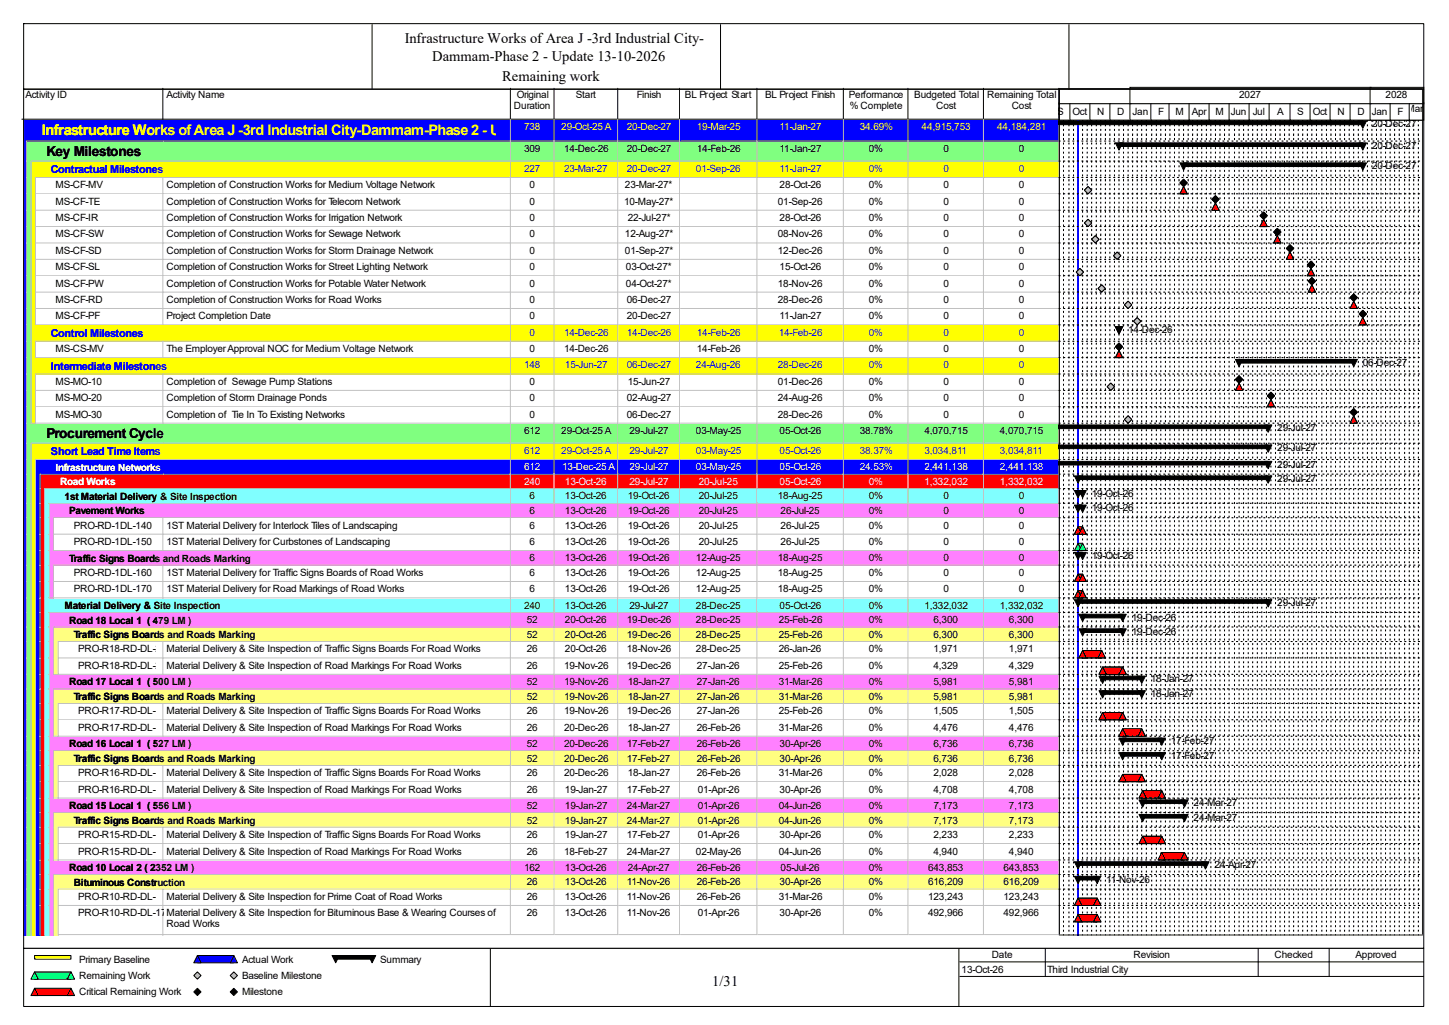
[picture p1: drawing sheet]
<svg xmlns="http://www.w3.org/2000/svg" width="420mm" height="297mm" viewBox="0 0 420 297" stroke-linecap="round" stroke-linejoin="round" font-family="sans-serif">
<defs><g id="words">
<g font-size="4.2">
<text x="117.3" y="12.4">Infrastructure Works of Area J -3rd Industrial City-</text>
<text x="125.3" y="17.7">Dammam-Phase 2 - Update 13-10-2026</text>
<text x="145.5" y="23.5">Remaining work</text>
<text x="206.5" y="285.6">1/31</text>
</g>
<text font-size="4.2" fill="#ff0" x="12.1" y="39">Infrastructure Works of Area J -3rd Industrial City-Dammam-Phase 2 - Update 13-10-2026</text>
<g font-size="4">
<text x="13.5" y="45.1">Key Milestones</text>
<text x="13.5" y="126.8">Procurement Cycle</text>
</g>
<g font-size="3.2" fill="#00f">
<text x="14.8" y="50.2">Contractual Milestones</text>
<text x="14.8" y="97.6">Control Milestones</text>
<text x="14.8" y="107.1">Intermediate Milestones</text>
<text x="14.8" y="131.9">Short Lead Time Items</text>
</g>
<g font-size="2.9">
<text x="7.4" y="28.4">Activity ID</text>
<text x="48.3" y="28.4">Activity Name</text>
<text x="149.8" y="28.4">Original</text>
<text x="166.9" y="28.4">Start</text>
<text x="184.6" y="28.4">Finish</text>
<text x="198.5" y="28.4">BL Project Start</text>
<text x="221.8" y="28.4">BL Project Finish</text>
<text x="246" y="28.4">Performance</text>
<text x="265" y="28.4">Budgeted Total</text>
<text x="286.1" y="28.4">Remaining Total</text>
<text x="359.2" y="28.4">2027</text>
<text x="401.6" y="28.4">2028</text>
<text x="149" y="31.6">Duration</text>
<text x="246.3" y="31.6">% Complete</text>
<text x="271.4" y="31.6">Cost</text>
<text x="293.2" y="31.6">Cost</text>
<text x="306.4" y="33.2">S</text>
<text x="310.9" y="33.2">Oct</text>
<text x="318" y="33.2">N</text>
<text x="323.8" y="33.2">D</text>
<text x="328.3" y="33.2">Jan</text>
<text x="335.7" y="33.2">F</text>
<text x="340.7" y="33.2">M</text>
<text x="345.4" y="33.2">Apr</text>
<text x="352.3" y="33.2">M</text>
<text x="356.8" y="33.2">Jun</text>
<text x="363.1" y="33.2">Jul</text>
<text x="370.2" y="33.2">A</text>
<text x="376" y="33.2">S</text>
<text x="380.5" y="33.2">Oct</text>
<text x="387.6" y="33.2">N</text>
<text x="393.4" y="33.2">D</text>
<text x="397.6" y="33.2">Jan</text>
<text x="405" y="33.2">F</text>
<text x="407.7" y="32.4">Mar</text>
<text x="397.6" y="36.9">20-Dec-27</text>
<text x="151.9" y="44">309</text>
<text x="163.5" y="44">14-Dec-26</text>
<text x="181.7" y="44">20-Dec-27</text>
<text x="202" y="44">14-Feb-26</text>
<text x="226" y="44">11-Jan-27</text>
<text x="251.8" y="44">0%</text>
<text x="273.4" y="44">0</text>
<text x="295.3" y="44">0</text>
<text x="397.6" y="43.2">20-Dec-27</text>
<text x="397.6" y="49">20-Dec-27</text>
<text x="16.1" y="54.6">MS-CF-MV</text>
<text x="16.1" y="59.3">MS-CF-TE</text>
<text x="48.3" y="54.6">Completion of Construction Works for Medium Voltage Network</text>
<text x="48.3" y="59.3">Completion of Construction Works for Telecom Network</text>
<text x="153.5" y="54.6">0</text>
<text x="153.5" y="59.3">0</text>
<text x="180.9" y="59.3">10-May-27*</text>
<text x="181.1" y="54.6">23-Mar-27*</text>
<text x="225.5" y="59.3">01-Sep-26</text>
<text x="226" y="54.6">28-Oct-26</text>
<text x="251.8" y="54.6">0%</text>
<text x="251.8" y="59.3">0%</text>
<text x="273.4" y="54.6">0</text>
<text x="273.4" y="59.3">0</text>
<text x="295.3" y="54.6">0</text>
<text x="295.3" y="59.3">0</text>
<text x="16.1" y="64.1">MS-CF-IR</text>
<text x="48.3" y="64.1">Completion of Construction Works for Irrigation Network</text>
<text x="153.5" y="64.1">0</text>
<text x="181.9" y="64.1">22-Jul-27*</text>
<text x="226" y="64.1">28-Oct-26</text>
<text x="251.8" y="64.1">0%</text>
<text x="273.4" y="64.1">0</text>
<text x="295.3" y="64.1">0</text>
<text x="16.1" y="68.8">MS-CF-SW</text>
<text x="48.3" y="68.8">Completion of Construction Works for Sewage Network</text>
<text x="153.5" y="68.8">0</text>
<text x="181.1" y="68.8">12-Aug-27*</text>
<text x="225.5" y="68.8">08-Nov-26</text>
<text x="251.8" y="68.8">0%</text>
<text x="273.4" y="68.8">0</text>
<text x="295.3" y="68.8">0</text>
<text x="16.1" y="73.6">MS-CF-SD</text>
<text x="48.3" y="73.6">Completion of Construction Works for Storm Drainage Network</text>
<text x="153.5" y="73.6">0</text>
<text x="181.1" y="73.6">01-Sep-27*</text>
<text x="225.5" y="73.6">12-Dec-26</text>
<text x="251.8" y="73.6">0%</text>
<text x="273.4" y="73.6">0</text>
<text x="295.3" y="73.6">0</text>
<text x="16.1" y="78.3">MS-CF-SL</text>
<text x="16.1" y="83.1">MS-CF-PW</text>
<text x="48.3" y="78.3">Completion of Construction Works for Street Lighting Network</text>
<text x="48.3" y="83.1">Completion of Construction Works for Potable Water Network</text>
<text x="153.5" y="78.3">0</text>
<text x="153.5" y="83.1">0</text>
<text x="181.4" y="78.3">03-Oct-27*</text>
<text x="181.4" y="83.1">04-Oct-27*</text>
<text x="225.5" y="83.1">18-Nov-26</text>
<text x="226" y="78.3">15-Oct-26</text>
<text x="251.8" y="78.3">0%</text>
<text x="251.8" y="83.1">0%</text>
<text x="273.4" y="78.3">0</text>
<text x="273.4" y="83.1">0</text>
<text x="295.3" y="78.3">0</text>
<text x="295.3" y="83.1">0</text>
<text x="16.1" y="87.8">MS-CF-RD</text>
<text x="48.3" y="87.8">Completion of Construction Works for Road Works</text>
<text x="153.5" y="87.8">0</text>
<text x="181.7" y="87.8">06-Dec-27</text>
<text x="225.5" y="87.8">28-Dec-26</text>
<text x="251.8" y="87.8">0%</text>
<text x="273.4" y="87.8">0</text>
<text x="295.3" y="87.8">0</text>
<text x="16.1" y="92.5">MS-CF-PF</text>
<text x="48.3" y="92.5">Project Completion Date</text>
<text x="153.5" y="92.5">0</text>
<text x="181.7" y="92.5">20-Dec-27</text>
<text x="226" y="92.5">11-Jan-27</text>
<text x="251.8" y="92.5">0%</text>
<text x="273.4" y="92.5">0</text>
<text x="295.3" y="92.5">0</text>
<text x="327" y="96.5">14-Dec-26</text>
<text x="16.1" y="102">MS-CS-MV</text>
<text x="48.3" y="102">The Employer Approval NOC for Medium Voltage Network</text>
<text x="153.5" y="102">0</text>
<text x="163.5" y="102">14-Dec-26</text>
<text x="202" y="102">14-Feb-26</text>
<text x="251.8" y="102">0%</text>
<text x="273.4" y="102">0</text>
<text x="295.3" y="102">0</text>
<text x="395" y="106">06-Dec-27</text>
<text x="16.1" y="111.5">MS-MO-10</text>
<text x="48.3" y="111.5">Completion of Sewage Pump Stations</text>
<text x="153.5" y="111.5">0</text>
<text x="181.9" y="111.5">15-Jun-27</text>
<text x="225.5" y="111.5">01-Dec-26</text>
<text x="251.8" y="111.5">0%</text>
<text x="273.4" y="111.5">0</text>
<text x="295.3" y="111.5">0</text>
<text x="16.1" y="116.3">MS-MO-20</text>
<text x="48.3" y="116.3">Completion of Storm Drainage Ponds</text>
<text x="153.5" y="116.3">0</text>
<text x="181.7" y="116.3">02-Aug-27</text>
<text x="225.5" y="116.3">24-Aug-26</text>
<text x="251.8" y="116.3">0%</text>
<text x="273.4" y="116.3">0</text>
<text x="295.3" y="116.3">0</text>
<text x="16.1" y="121">MS-MO-30</text>
<text x="48.3" y="121">Completion of Tie In To Existing Networks</text>
<text x="151.9" y="125.8">612</text>
<text x="153.5" y="121">0</text>
<text x="162.7" y="125.8">29-Oct-25 A</text>
<text x="181.7" y="121">06-Dec-27</text>
<text x="182.5" y="125.8">29-Jul-27</text>
<text x="201.7" y="125.8">03-May-25</text>
<text x="225.5" y="121">28-Dec-26</text>
<text x="226" y="125.8">05-Oct-26</text>
<text x="249.2" y="125.8">38.78%</text>
<text x="251.8" y="121">0%</text>
<text x="267.9" y="125.8">4,070,715</text>
<text x="273.4" y="121">0</text>
<text x="289.8" y="125.8">4,070,715</text>
<text x="295.3" y="121">0</text>
<text x="370.2" y="125">29-Jul-27</text>
<text x="370.2" y="130.8">29-Jul-27</text>
<text x="370.2" y="135.5">29-Jul-27</text>
<text x="316.4" y="144">19-Oct-26</text>
<text x="370.2" y="139.7">29-Jul-27</text>
<text x="18.7" y="144.8">1st Material Delivery &amp; Site Inspection</text>
<text x="20" y="149.1">Pavement Works</text>
<text x="153.5" y="144.7">6</text>
<text x="153.5" y="149">6</text>
<text x="163.7" y="144.7">13-Oct-26</text>
<text x="163.7" y="149">13-Oct-26</text>
<text x="181.9" y="144.7">19-Oct-26</text>
<text x="181.9" y="149">19-Oct-26</text>
<text x="202.5" y="144.7">20-Jul-25</text>
<text x="202.5" y="149">20-Jul-25</text>
<text x="225.5" y="144.7">18-Aug-25</text>
<text x="226.2" y="149">26-Jul-25</text>
<text x="251.8" y="144.7">0%</text>
<text x="251.8" y="149">0%</text>
<text x="273.4" y="144.7">0</text>
<text x="273.4" y="149">0</text>
<text x="295.3" y="144.7">0</text>
<text x="295.3" y="149">0</text>
<text x="316.4" y="148.2">19-Oct-26</text>
<text x="21.4" y="153.2">PRO-RD-1DL-140</text>
<text x="48.3" y="153.2">1ST Material Delivery for Interlock Tiles of Landscaping</text>
<text x="153.5" y="153.2">6</text>
<text x="163.7" y="153.2">13-Oct-26</text>
<text x="181.9" y="153.2">19-Oct-26</text>
<text x="202.5" y="153.2">20-Jul-25</text>
<text x="226.2" y="153.2">26-Jul-25</text>
<text x="251.8" y="153.2">0%</text>
<text x="273.4" y="153.2">0</text>
<text x="295.3" y="153.2">0</text>
<text x="21.4" y="157.9">PRO-RD-1DL-150</text>
<text x="48.3" y="157.9">1ST Material Delivery for Curbstones of Landscaping</text>
<text x="153.5" y="157.9">6</text>
<text x="163.7" y="157.9">13-Oct-26</text>
<text x="181.9" y="157.9">19-Oct-26</text>
<text x="202.5" y="157.9">20-Jul-25</text>
<text x="226.2" y="157.9">26-Jul-25</text>
<text x="251.8" y="157.9">0%</text>
<text x="273.4" y="157.9">0</text>
<text x="295.3" y="157.9">0</text>
<text x="316.4" y="161.9">19-Oct-26</text>
<text x="20" y="162.8">Traffic Signs Boards and Roads Marking</text>
<text x="21.4" y="166.9">PRO-RD-1DL-160</text>
<text x="48.3" y="166.9">1ST Material Delivery for Traffic Signs Boards of Road Works</text>
<text x="153.5" y="162.7">6</text>
<text x="153.5" y="166.9">6</text>
<text x="163.7" y="162.7">13-Oct-26</text>
<text x="163.7" y="166.9">13-Oct-26</text>
<text x="181.9" y="162.7">19-Oct-26</text>
<text x="181.9" y="166.9">19-Oct-26</text>
<text x="201.7" y="162.7">12-Aug-25</text>
<text x="201.7" y="166.9">12-Aug-25</text>
<text x="225.5" y="162.7">18-Aug-25</text>
<text x="225.5" y="166.9">18-Aug-25</text>
<text x="251.8" y="162.7">0%</text>
<text x="251.8" y="166.9">0%</text>
<text x="273.4" y="162.7">0</text>
<text x="273.4" y="166.9">0</text>
<text x="295.3" y="162.7">0</text>
<text x="295.3" y="166.9">0</text>
<text x="21.4" y="171.7">PRO-RD-1DL-170</text>
<text x="48.3" y="171.7">1ST Material Delivery for Road Markings of Road Works</text>
<text x="153.5" y="171.7">6</text>
<text x="163.7" y="171.7">13-Oct-26</text>
<text x="181.9" y="171.7">19-Oct-26</text>
<text x="201.7" y="171.7">12-Aug-25</text>
<text x="225.5" y="171.7">18-Aug-25</text>
<text x="251.8" y="171.7">0%</text>
<text x="273.4" y="171.7">0</text>
<text x="295.3" y="171.7">0</text>
<text x="18.7" y="176.5">Material Delivery &amp; Site Inspection</text>
<text x="151.9" y="176.4">240</text>
<text x="163.7" y="176.4">13-Oct-26</text>
<text x="182.5" y="176.4">29-Jul-27</text>
<text x="201.7" y="176.4">28-Dec-25</text>
<text x="226" y="176.4">05-Oct-26</text>
<text x="251.8" y="176.4">0%</text>
<text x="267.9" y="176.4">1,332,032</text>
<text x="289.8" y="176.4">1,332,032</text>
<text x="328" y="179.8">19-Dec-26</text>
<text x="370.2" y="175.6">29-Jul-27</text>
<text x="20" y="180.7">Road 18 Local 1 ( 479 LM )</text>
<text x="21.4" y="184.9">Traffic Signs Boards and Roads Marking</text>
<text x="152.7" y="180.6">52</text>
<text x="152.7" y="184.8">52</text>
<text x="163.7" y="180.6">20-Oct-26</text>
<text x="163.7" y="184.8">20-Oct-26</text>
<text x="181.7" y="180.6">19-Dec-26</text>
<text x="181.7" y="184.8">19-Dec-26</text>
<text x="201.7" y="180.6">28-Dec-25</text>
<text x="201.7" y="184.8">28-Dec-25</text>
<text x="225.7" y="180.6">25-Feb-26</text>
<text x="225.7" y="184.8">25-Feb-26</text>
<text x="251.8" y="180.6">0%</text>
<text x="251.8" y="184.8">0%</text>
<text x="270.6" y="180.6">6,300</text>
<text x="270.6" y="184.8">6,300</text>
<text x="292.4" y="180.6">6,300</text>
<text x="292.4" y="184.8">6,300</text>
<text x="328" y="184.1">19-Dec-26</text>
<text x="22.7" y="189.1">PRO-R18-RD-DL-200</text>
<text x="48.3" y="189.1">Material Delivery &amp; Site Inspection of Traffic Signs Boards For Road Works</text>
<text x="152.7" y="189.1">26</text>
<text x="163.7" y="189.1">20-Oct-26</text>
<text x="181.7" y="189.1">18-Nov-26</text>
<text x="201.7" y="189.1">28-Dec-25</text>
<text x="225.7" y="189.1">26-Jan-26</text>
<text x="251.8" y="189.1">0%</text>
<text x="270.6" y="189.1">1,971</text>
<text x="292.4" y="189.1">1,971</text>
<text x="22.7" y="193.8">PRO-R18-RD-DL-210</text>
<text x="48.3" y="193.8">Material Delivery &amp; Site Inspection of Road Markings For Road Works</text>
<text x="152.7" y="193.8">26</text>
<text x="163.5" y="193.8">19-Nov-26</text>
<text x="181.7" y="193.8">19-Dec-26</text>
<text x="202" y="193.8">27-Jan-26</text>
<text x="225.7" y="193.8">25-Feb-26</text>
<text x="251.8" y="193.8">0%</text>
<text x="270.6" y="193.8">4,329</text>
<text x="292.4" y="193.8">4,329</text>
<text x="333.6" y="197.7">18-Jan-27</text>
<text x="20" y="198.6">Road 17 Local 1 ( 500 LM )</text>
<text x="21.4" y="202.9">Traffic Signs Boards and Roads Marking</text>
<text x="152.7" y="198.5">52</text>
<text x="152.7" y="202.8">52</text>
<text x="163.5" y="198.5">19-Nov-26</text>
<text x="163.5" y="202.8">19-Nov-26</text>
<text x="181.9" y="198.5">18-Jan-27</text>
<text x="181.9" y="202.8">18-Jan-27</text>
<text x="202" y="198.5">27-Jan-26</text>
<text x="202" y="202.8">27-Jan-26</text>
<text x="225.7" y="198.5">31-Mar-26</text>
<text x="225.7" y="202.8">31-Mar-26</text>
<text x="251.8" y="198.5">0%</text>
<text x="251.8" y="202.8">0%</text>
<text x="270.6" y="198.5">5,981</text>
<text x="270.6" y="202.8">5,981</text>
<text x="292.4" y="198.5">5,981</text>
<text x="292.4" y="202.8">5,981</text>
<text x="333.6" y="202">18-Jan-27</text>
<text x="22.7" y="207">PRO-R17-RD-DL-140</text>
<text x="48.3" y="207">Material Delivery &amp; Site Inspection of Traffic Signs Boards For Road Works</text>
<text x="152.7" y="207">26</text>
<text x="163.5" y="207">19-Nov-26</text>
<text x="181.7" y="207">19-Dec-26</text>
<text x="202" y="207">27-Jan-26</text>
<text x="225.7" y="207">25-Feb-26</text>
<text x="251.8" y="207">0%</text>
<text x="270.6" y="207">1,505</text>
<text x="292.4" y="207">1,505</text>
<text x="22.7" y="211.8">PRO-R17-RD-DL-150</text>
<text x="48.3" y="211.8">Material Delivery &amp; Site Inspection of Road Markings For Road Works</text>
<text x="152.7" y="211.8">26</text>
<text x="163.5" y="211.8">20-Dec-26</text>
<text x="181.9" y="211.8">18-Jan-27</text>
<text x="202" y="211.8">26-Feb-26</text>
<text x="225.7" y="211.8">31-Mar-26</text>
<text x="251.8" y="211.8">0%</text>
<text x="270.6" y="211.8">4,476</text>
<text x="292.4" y="211.8">4,476</text>
<text x="339.4" y="215.7">17-Feb-27</text>
<text x="20" y="216.6">Road 16 Local 1 ( 527 LM )</text>
<text x="21.4" y="220.8">Traffic Signs Boards and Roads Marking</text>
<text x="152.7" y="216.5">52</text>
<text x="152.7" y="220.7">52</text>
<text x="163.5" y="216.5">20-Dec-26</text>
<text x="163.5" y="220.7">20-Dec-26</text>
<text x="181.7" y="216.5">17-Feb-27</text>
<text x="181.7" y="220.7">17-Feb-27</text>
<text x="202" y="216.5">26-Feb-26</text>
<text x="202" y="220.7">26-Feb-26</text>
<text x="226" y="216.5">30-Apr-26</text>
<text x="226" y="220.7">30-Apr-26</text>
<text x="251.8" y="216.5">0%</text>
<text x="251.8" y="220.7">0%</text>
<text x="270.6" y="216.5">6,736</text>
<text x="270.6" y="220.7">6,736</text>
<text x="292.4" y="216.5">6,736</text>
<text x="292.4" y="220.7">6,736</text>
<text x="339.4" y="219.9">17-Feb-27</text>
<text x="22.7" y="224.9">PRO-R16-RD-DL-140</text>
<text x="48.3" y="224.9">Material Delivery &amp; Site Inspection of Traffic Signs Boards For Road Works</text>
<text x="152.7" y="224.9">26</text>
<text x="163.5" y="224.9">20-Dec-26</text>
<text x="181.9" y="224.9">18-Jan-27</text>
<text x="202" y="224.9">26-Feb-26</text>
<text x="225.7" y="224.9">31-Mar-26</text>
<text x="251.8" y="224.9">0%</text>
<text x="270.6" y="224.9">2,028</text>
<text x="292.4" y="224.9">2,028</text>
<text x="22.7" y="229.7">PRO-R16-RD-DL-150</text>
<text x="48.3" y="229.7">Material Delivery &amp; Site Inspection of Road Markings For Road Works</text>
<text x="152.7" y="229.7">26</text>
<text x="163.7" y="229.7">19-Jan-27</text>
<text x="181.7" y="229.7">17-Feb-27</text>
<text x="202.3" y="229.7">01-Apr-26</text>
<text x="226" y="229.7">30-Apr-26</text>
<text x="251.8" y="229.7">0%</text>
<text x="270.6" y="229.7">4,708</text>
<text x="292.4" y="229.7">4,708</text>
<text x="345.9" y="233.6">24-Mar-27</text>
<text x="20" y="234.5">Road 15 Local 1 ( 556 LM )</text>
<text x="21.4" y="238.7">Traffic Signs Boards and Roads Marking</text>
<text x="152.7" y="234.4">52</text>
<text x="152.7" y="238.6">52</text>
<text x="163.7" y="234.4">19-Jan-27</text>
<text x="163.7" y="238.6">19-Jan-27</text>
<text x="181.7" y="234.4">24-Mar-27</text>
<text x="181.7" y="238.6">24-Mar-27</text>
<text x="202.3" y="234.4">01-Apr-26</text>
<text x="202.3" y="238.6">01-Apr-26</text>
<text x="225.7" y="234.4">04-Jun-26</text>
<text x="225.7" y="238.6">04-Jun-26</text>
<text x="251.8" y="234.4">0%</text>
<text x="251.8" y="238.6">0%</text>
<text x="270.6" y="234.4">7,173</text>
<text x="270.6" y="238.6">7,173</text>
<text x="292.4" y="234.4">7,173</text>
<text x="292.4" y="238.6">7,173</text>
<text x="345.9" y="237.8">24-Mar-27</text>
<text x="22.7" y="242.9">PRO-R15-RD-DL-140</text>
<text x="48.3" y="242.9">Material Delivery &amp; Site Inspection of Traffic Signs Boards For Road Works</text>
<text x="152.7" y="242.9">26</text>
<text x="163.7" y="242.9">19-Jan-27</text>
<text x="181.7" y="242.9">17-Feb-27</text>
<text x="202.3" y="242.9">01-Apr-26</text>
<text x="226" y="242.9">30-Apr-26</text>
<text x="251.8" y="242.9">0%</text>
<text x="270.6" y="242.9">2,233</text>
<text x="292.4" y="242.9">2,233</text>
<text x="22.7" y="247.6">PRO-R15-RD-DL-150</text>
<text x="48.3" y="247.6">Material Delivery &amp; Site Inspection of Road Markings For Road Works</text>
<text x="152.7" y="247.6">26</text>
<text x="163.5" y="247.6">18-Feb-27</text>
<text x="181.7" y="247.6">24-Mar-27</text>
<text x="201.7" y="247.6">02-May-26</text>
<text x="225.7" y="247.6">04-Jun-26</text>
<text x="251.8" y="247.6">0%</text>
<text x="270.6" y="247.6">4,940</text>
<text x="292.4" y="247.6">4,940</text>
<text x="352" y="251.5">24-Apr-27</text>
<text x="20" y="252.4">Road 10 Local 2 ( 2352 LM )</text>
<text x="21.4" y="256.6">Bituminous Construction</text>
<text x="151.9" y="252.3">162</text>
<text x="152.7" y="256.5">26</text>
<text x="163.7" y="252.3">13-Oct-26</text>
<text x="163.7" y="256.5">13-Oct-26</text>
<text x="181.7" y="256.5">11-Nov-26</text>
<text x="181.9" y="252.3">24-Apr-27</text>
<text x="202" y="252.3">26-Feb-26</text>
<text x="202" y="256.5">26-Feb-26</text>
<text x="226" y="256.5">30-Apr-26</text>
<text x="226.2" y="252.3">05-Jul-26</text>
<text x="251.8" y="252.3">0%</text>
<text x="251.8" y="256.5">0%</text>
<text x="269" y="252.3">643,853</text>
<text x="269" y="256.5">616,209</text>
<text x="290.9" y="252.3">643,853</text>
<text x="290.9" y="256.5">616,209</text>
<text x="320.6" y="255.8">11-Nov-26</text>
<text x="22.7" y="260.8">PRO-R10-RD-DL-160</text>
<text x="48.3" y="260.8">Material Delivery &amp; Site Inspection for Prime Coat of Road Works</text>
<text x="152.7" y="260.8">26</text>
<text x="163.7" y="260.8">13-Oct-26</text>
<text x="181.7" y="260.8">11-Nov-26</text>
<text x="202" y="260.8">26-Feb-26</text>
<text x="225.7" y="260.8">31-Mar-26</text>
<text x="251.8" y="260.8">0%</text>
<text x="269" y="260.8">123,243</text>
<text x="290.9" y="260.8">123,243</text>
<text x="22.7" y="265.5">PRO-R10-RD-DL-170</text>
<text x="48.3" y="265.5">Material Delivery &amp; Site Inspection for Bituminous Base &amp; Wearing Courses of</text>
<text x="48.3" y="268.7">Road Works</text>
<text x="152.7" y="265.5">26</text>
<text x="163.7" y="265.5">13-Oct-26</text>
<text x="181.7" y="265.5">11-Nov-26</text>
<text x="202.3" y="265.5">01-Apr-26</text>
<text x="226" y="265.5">30-Apr-26</text>
<text x="251.8" y="265.5">0%</text>
<text x="269" y="265.5">492,966</text>
<text x="290.9" y="265.5">492,966</text>
<text x="22.9" y="279">Primary Baseline</text>
<text x="70.1" y="279">Actual Work</text>
<text x="110.2" y="279">Summary</text>
<text x="278.7" y="281.9">13-Oct-26</text>
<text x="287.4" y="277.7">Date</text>
<text x="303.5" y="281.9">Third Industrial City</text>
<text x="328.5" y="277.7">Revision</text>
<text x="369.4" y="277.7">Checked</text>
<text x="392.9" y="277.7">Approved</text>
<text x="22.9" y="283.7">Remaining Work</text>
<text x="70.1" y="283.7">Baseline Milestone</text>
<text x="22.9" y="288.5">Critical Remaining Work</text>
<text x="70.1" y="288.5">Milestone</text>
</g>
<g font-size="2.9" fill="#ff0">
<text x="151.9" y="37.7">738</text>
<text x="162.7" y="37.7">29-Oct-25 A</text>
<text x="181.7" y="37.7">20-Dec-27</text>
<text x="202" y="37.7">19-Mar-25</text>
<text x="226" y="37.7">11-Jan-27</text>
<text x="249.2" y="37.7">34.69%</text>
<text x="267.1" y="37.7">44,915,753</text>
<text x="289" y="37.7">44,184,281</text>
</g>
<g font-size="2.9" fill="#00f">
<text x="151.9" y="49.8">227</text>
<text x="163.5" y="49.8">23-Mar-27</text>
<text x="181.7" y="49.8">20-Dec-27</text>
<text x="201.7" y="49.8">01-Sep-26</text>
<text x="226" y="49.8">11-Jan-27</text>
<text x="251.8" y="49.8">0%</text>
<text x="273.4" y="49.8">0</text>
<text x="295.3" y="49.8">0</text>
<text x="153.5" y="97.3">0</text>
<text x="163.5" y="97.3">14-Dec-26</text>
<text x="181.7" y="97.3">14-Dec-26</text>
<text x="202" y="97.3">14-Feb-26</text>
<text x="225.7" y="97.3">14-Feb-26</text>
<text x="251.8" y="97.3">0%</text>
<text x="273.4" y="97.3">0</text>
<text x="295.3" y="97.3">0</text>
<text x="151.9" y="106.8">148</text>
<text x="163.7" y="106.8">15-Jun-27</text>
<text x="181.7" y="106.8">06-Dec-27</text>
<text x="201.7" y="106.8">24-Aug-26</text>
<text x="225.5" y="106.8">28-Dec-26</text>
<text x="251.8" y="106.8">0%</text>
<text x="273.4" y="106.8">0</text>
<text x="295.3" y="106.8">0</text>
<text x="151.9" y="131.6">612</text>
<text x="162.7" y="131.6">29-Oct-25 A</text>
<text x="182.5" y="131.6">29-Jul-27</text>
<text x="201.7" y="131.6">03-May-25</text>
<text x="226" y="131.6">05-Oct-26</text>
<text x="249.2" y="131.6">38.37%</text>
<text x="267.9" y="131.6">3,034,811</text>
<text x="289.8" y="131.6">3,034,811</text>
</g>
<g font-size="2.9" fill="#fff">
<text x="16.1" y="136.4">Infrastructure Networks</text>
<text x="151.9" y="136.3">612</text>
<text x="162.9" y="136.3">13-Dec-25 A</text>
<text x="182.5" y="136.3">29-Jul-27</text>
<text x="201.7" y="136.3">03-May-25</text>
<text x="226" y="136.3">05-Oct-26</text>
<text x="249.2" y="136.3">24.53%</text>
<text x="267.9" y="136.3">2,441,138</text>
<text x="289.8" y="136.3">2,441,138</text>
<text x="17.4" y="140.6">Road Works</text>
<text x="151.9" y="140.5">240</text>
<text x="163.7" y="140.5">13-Oct-26</text>
<text x="182.5" y="140.5">29-Jul-27</text>
<text x="202.5" y="140.5">20-Jul-25</text>
<text x="226" y="140.5">05-Oct-26</text>
<text x="251.8" y="140.5">0%</text>
<text x="267.9" y="140.5">1,332,032</text>
<text x="289.8" y="140.5">1,332,032</text>
</g>
</g></defs>
<path d="M47.2 25.6v8.9h-40.9" fill="none" stroke="#000" stroke-width=".29"/>
<path d="M47.5 25.6h100.7v9.2h-100.7z" fill="#fff"/>
<path d="M147.9 25.6v8.9h-100.7" fill="none" stroke="#000" stroke-width=".29"/>
<path d="M148.2 25.6h12.7v9.2h-12.7z" fill="#fff"/>
<path d="M160.6 25.6v8.9h-12.7" fill="none" stroke="#000" stroke-width=".29"/>
<path d="M160.9 25.6h18.4v9.2h-18.4z" fill="#fff"/>
<path d="M179 25.6v8.9h-18.4" fill="none" stroke="#000" stroke-width=".29"/>
<path d="M179.3 25.6h17.9v9.2h-17.9z" fill="#fff"/>
<path d="M197 25.6v8.9h-18" fill="none" stroke="#000" stroke-width=".29"/>
<path d="M197.2 25.6h22.5v9.2h-22.5z" fill="#fff"/>
<path d="M219.4 25.6v8.9h-22.4" fill="none" stroke="#000" stroke-width=".29"/>
<path d="M219.7 25.6h25v9.2h-25z" fill="#fff"/>
<path d="M244.4 25.6v8.9h-25" fill="none" stroke="#000" stroke-width=".29"/>
<path d="M244.7 25.6h18.7v9.2h-18.7z" fill="#fff"/>
<path d="M263.2 25.6v8.9h-18.8" fill="none" stroke="#000" stroke-width=".29"/>
<path d="M263.4 25.6h21.9v9.2h-21.9z" fill="#fff"/>
<path d="M285 25.6v8.9h-21.8" fill="none" stroke="#000" stroke-width=".29"/>
<path d="M285.3 25.6h21.9v9.2h-21.9z" fill="#fff"/>
<path d="M306.9 25.6v8.9h-21.9" fill="none" stroke="#000" stroke-width=".29"/>
<path d="M6.6 34.8h40.9v6.3h-40.9z" fill="#00f"/>
<path d="M7.6 40.9h39.9" fill="none" stroke="#c0c0c0" stroke-width=".29"/>
<path d="M47.5 34.8h100.7v6.3h-100.7z" fill="#00f"/>
<path d="M147.9 34.5v6.4h-100.4" fill="none" stroke="#c0c0c0" stroke-width=".29"/>
<path d="M148.2 34.8h12.7v6.3h-12.7z" fill="#00f"/>
<path d="M160.6 34.5v6.4h-12.4" fill="none" stroke="#c0c0c0" stroke-width=".29"/>
<path d="M160.9 34.8h18.4v6.3h-18.4z" fill="#00f"/>
<path d="M179 34.5v6.4h-18.1" fill="none" stroke="#c0c0c0" stroke-width=".29"/>
<path d="M179.3 34.8h17.9v6.3h-17.9z" fill="#00f"/>
<path d="M197 34.5v6.4h-17.7" fill="none" stroke="#c0c0c0" stroke-width=".29"/>
<path d="M197.2 34.8h22.5v6.3h-22.5z" fill="#00f"/>
<path d="M219.4 34.5v6.4h-22.2" fill="none" stroke="#c0c0c0" stroke-width=".29"/>
<path d="M219.7 34.8h25v6.3h-25z" fill="#00f"/>
<path d="M244.4 34.5v6.4h-24.7" fill="none" stroke="#c0c0c0" stroke-width=".29"/>
<path d="M244.7 34.8h18.7v6.3h-18.7z" fill="#00f"/>
<path d="M263.2 34.5v6.4h-18.5" fill="none" stroke="#c0c0c0" stroke-width=".29"/>
<path d="M263.4 34.8h21.9v6.3h-21.9z" fill="#00f"/>
<path d="M285 34.5v6.4h-21.6" fill="none" stroke="#c0c0c0" stroke-width=".29"/>
<path d="M285.3 34.8h21.9v6.3h-21.9z" fill="#00f"/>
<path d="M306.9 34.5v6.4h-21.6" fill="none" stroke="#c0c0c0" stroke-width=".29"/>
<path d="M6.6 41.1h1.3v5.8h-1.3z" fill="#00f"/>
<path d="M7.6 40.9v6" fill="none" stroke="#c0c0c0" stroke-width=".29"/>
<path d="M7.9 41.1h39.6v5.8h-39.6z" fill="#80ff80"/>
<path d="M9 46.7h38.5" fill="none" stroke="#c0c0c0" stroke-width=".29"/>
<path d="M47.5 41.1h100.7v5.8h-100.7z" fill="#80ff80"/>
<path d="M147.9 40.9v5.8h-100.4" fill="none" stroke="#c0c0c0" stroke-width=".29"/>
<path d="M148.2 41.1h12.7v5.8h-12.7z" fill="#80ff80"/>
<path d="M160.6 40.9v5.8h-12.4" fill="none" stroke="#c0c0c0" stroke-width=".29"/>
<path d="M160.9 41.1h18.4v5.8h-18.4z" fill="#80ff80"/>
<path d="M179 40.9v5.8h-18.1" fill="none" stroke="#c0c0c0" stroke-width=".29"/>
<path d="M179.3 41.1h17.9v5.8h-17.9z" fill="#80ff80"/>
<path d="M197 40.9v5.8h-17.7" fill="none" stroke="#c0c0c0" stroke-width=".29"/>
<path d="M197.2 41.1h22.5v5.8h-22.5z" fill="#80ff80"/>
<path d="M219.4 40.9v5.8h-22.2" fill="none" stroke="#c0c0c0" stroke-width=".29"/>
<path d="M219.7 41.1h25v5.8h-25z" fill="#80ff80"/>
<path d="M244.4 40.9v5.8h-24.7" fill="none" stroke="#c0c0c0" stroke-width=".29"/>
<path d="M244.7 41.1h18.7v5.8h-18.7z" fill="#80ff80"/>
<path d="M263.2 40.9v5.8h-18.5" fill="none" stroke="#c0c0c0" stroke-width=".29"/>
<path d="M263.4 41.1h21.9v5.8h-21.9z" fill="#80ff80"/>
<path d="M285 40.9v5.8h-21.6" fill="none" stroke="#c0c0c0" stroke-width=".29"/>
<path d="M285.3 41.1h21.9v5.8h-21.9z" fill="#80ff80"/>
<path d="M306.9 40.9v5.8h-21.6" fill="none" stroke="#c0c0c0" stroke-width=".29"/>
<path d="M6.6 46.9h1.3v4.8h-1.3z" fill="#00f"/>
<path d="M7.6 46.7v5" fill="none" stroke="#c0c0c0" stroke-width=".29"/>
<path d="M7.9 46.9h1.3v4.8h-1.3z" fill="#80ff80"/>
<path d="M9 46.7v5" fill="none" stroke="#c0c0c0" stroke-width=".29"/>
<path d="M9.2 46.9h38.3v4.8h-38.3z" fill="#ff0"/>
<path d="M10.3 51.4h37.2" fill="none" stroke="#c0c0c0" stroke-width=".29"/>
<path d="M47.5 46.9h100.7v4.8h-100.7z" fill="#ff0"/>
<path d="M147.9 46.7v4.7h-100.4" fill="none" stroke="#c0c0c0" stroke-width=".29"/>
<path d="M148.2 46.9h12.7v4.8h-12.7z" fill="#ff0"/>
<path d="M160.6 46.7v4.7h-12.4" fill="none" stroke="#c0c0c0" stroke-width=".29"/>
<path d="M160.9 46.9h18.4v4.8h-18.4z" fill="#ff0"/>
<path d="M179 46.7v4.7h-18.1" fill="none" stroke="#c0c0c0" stroke-width=".29"/>
<path d="M179.3 46.9h17.9v4.8h-17.9z" fill="#ff0"/>
<path d="M197 46.7v4.7h-17.7" fill="none" stroke="#c0c0c0" stroke-width=".29"/>
<path d="M197.2 46.9h22.5v4.8h-22.5z" fill="#ff0"/>
<path d="M219.4 46.7v4.7h-22.2" fill="none" stroke="#c0c0c0" stroke-width=".29"/>
<path d="M219.7 46.9h25v4.8h-25z" fill="#ff0"/>
<path d="M244.4 46.7v4.7h-24.7" fill="none" stroke="#c0c0c0" stroke-width=".29"/>
<path d="M244.7 46.9h18.7v4.8h-18.7z" fill="#ff0"/>
<path d="M263.2 46.7v4.7h-18.5" fill="none" stroke="#c0c0c0" stroke-width=".29"/>
<path d="M263.4 46.9h21.9v4.8h-21.9z" fill="#ff0"/>
<path d="M285 46.7v4.7h-21.6" fill="none" stroke="#c0c0c0" stroke-width=".29"/>
<path d="M285.3 46.9h21.9v4.8h-21.9z" fill="#ff0"/>
<path d="M306.9 46.7v4.7h-21.6" fill="none" stroke="#c0c0c0" stroke-width=".29"/>
<path d="M6.6 51.7h1.3v4.7h-1.3z" fill="#00f"/>
<path d="M7.6 51.4v5" fill="none" stroke="#c0c0c0" stroke-width=".29"/>
<path d="M7.9 51.7h1.3v4.7h-1.3z" fill="#80ff80"/>
<path d="M9 51.4v5" fill="none" stroke="#c0c0c0" stroke-width=".29"/>
<path d="M9.2 51.7h1.3v4.7h-1.3z" fill="#ff0"/>
<path d="M10.3 51.4v5" fill="none" stroke="#c0c0c0" stroke-width=".29"/>
<path d="M10.5 51.7h37v4.7h-37z" fill="#fff"/>
<path d="M10.3 56.2h37.2M47.2 51.4v5" fill="none" stroke="#c0c0c0" stroke-width=".29"/>
<path d="M47.5 51.7h100.7v4.7h-100.7z" fill="#fff"/>
<path d="M147.9 51.4v4.8h-100.4" fill="none" stroke="#c0c0c0" stroke-width=".29"/>
<path d="M148.2 51.7h12.7v4.7h-12.7z" fill="#fff"/>
<path d="M160.6 51.4v4.8h-12.4" fill="none" stroke="#c0c0c0" stroke-width=".29"/>
<path d="M160.9 51.7h18.4v4.7h-18.4z" fill="#fff"/>
<path d="M179 51.4v4.8h-18.1" fill="none" stroke="#c0c0c0" stroke-width=".29"/>
<path d="M179.3 51.7h17.9v4.7h-17.9z" fill="#fff"/>
<path d="M197 51.4v4.8h-17.7" fill="none" stroke="#c0c0c0" stroke-width=".29"/>
<path d="M197.2 51.7h22.5v4.7h-22.5z" fill="#fff"/>
<path d="M219.4 51.4v4.8h-22.2" fill="none" stroke="#c0c0c0" stroke-width=".29"/>
<path d="M219.7 51.7h25v4.7h-25z" fill="#fff"/>
<path d="M244.4 51.4v4.8h-24.7" fill="none" stroke="#c0c0c0" stroke-width=".29"/>
<path d="M244.7 51.7h18.7v4.7h-18.7z" fill="#fff"/>
<path d="M263.2 51.4v4.8h-18.5" fill="none" stroke="#c0c0c0" stroke-width=".29"/>
<path d="M263.4 51.7h21.9v4.7h-21.9z" fill="#fff"/>
<path d="M285 51.4v4.8h-21.6" fill="none" stroke="#c0c0c0" stroke-width=".29"/>
<path d="M285.3 51.7h21.9v4.7h-21.9z" fill="#fff"/>
<path d="M306.9 51.4v4.8h-21.6" fill="none" stroke="#c0c0c0" stroke-width=".29"/>
<path d="M6.6 56.4h1.3v4.8h-1.3z" fill="#00f"/>
<path d="M7.6 56.2v5" fill="none" stroke="#c0c0c0" stroke-width=".29"/>
<path d="M7.9 56.4h1.3v4.8h-1.3z" fill="#80ff80"/>
<path d="M9 56.2v5" fill="none" stroke="#c0c0c0" stroke-width=".29"/>
<path d="M9.2 56.4h1.3v4.8h-1.3z" fill="#ff0"/>
<path d="M10.3 56.2v5" fill="none" stroke="#c0c0c0" stroke-width=".29"/>
<path d="M10.5 56.4h37v4.8h-37z" fill="#fff"/>
<path d="M47.2 56.2v5M10.3 60.9h37.2" fill="none" stroke="#c0c0c0" stroke-width=".29"/>
<path d="M47.5 56.4h100.7v4.8h-100.7z" fill="#fff"/>
<path d="M147.9 56.2v4.7h-100.4" fill="none" stroke="#c0c0c0" stroke-width=".29"/>
<path d="M148.2 56.4h12.7v4.8h-12.7z" fill="#fff"/>
<path d="M160.6 56.2v4.7h-12.4" fill="none" stroke="#c0c0c0" stroke-width=".29"/>
<path d="M160.9 56.4h18.4v4.8h-18.4z" fill="#fff"/>
<path d="M179 56.2v4.7h-18.1" fill="none" stroke="#c0c0c0" stroke-width=".29"/>
<path d="M179.3 56.4h17.9v4.8h-17.9z" fill="#fff"/>
<path d="M197 56.2v4.7h-17.7" fill="none" stroke="#c0c0c0" stroke-width=".29"/>
<path d="M197.2 56.4h22.5v4.8h-22.5z" fill="#fff"/>
<path d="M219.4 56.2v4.7h-22.2" fill="none" stroke="#c0c0c0" stroke-width=".29"/>
<path d="M219.7 56.4h25v4.8h-25z" fill="#fff"/>
<path d="M244.4 56.2v4.7h-24.7" fill="none" stroke="#c0c0c0" stroke-width=".29"/>
<path d="M244.7 56.4h18.7v4.8h-18.7z" fill="#fff"/>
<path d="M263.2 56.2v4.7h-18.5" fill="none" stroke="#c0c0c0" stroke-width=".29"/>
<path d="M263.4 56.4h21.9v4.8h-21.9z" fill="#fff"/>
<path d="M285 56.2v4.7h-21.6" fill="none" stroke="#c0c0c0" stroke-width=".29"/>
<path d="M285.3 56.4h21.9v4.8h-21.9z" fill="#fff"/>
<path d="M306.9 56.2v4.7h-21.6" fill="none" stroke="#c0c0c0" stroke-width=".29"/>
<path d="M6.6 61.2h1.3v4.7h-1.3z" fill="#00f"/>
<path d="M7.6 60.9v5" fill="none" stroke="#c0c0c0" stroke-width=".29"/>
<path d="M7.9 61.2h1.3v4.7h-1.3z" fill="#80ff80"/>
<path d="M9 60.9v5" fill="none" stroke="#c0c0c0" stroke-width=".29"/>
<path d="M9.2 61.2h1.3v4.7h-1.3z" fill="#ff0"/>
<path d="M10.3 60.9v5" fill="none" stroke="#c0c0c0" stroke-width=".29"/>
<path d="M10.5 61.2h37v4.7h-37z" fill="#fff"/>
<path d="M10.3 65.7h37.2M47.2 60.9v5" fill="none" stroke="#c0c0c0" stroke-width=".29"/>
<path d="M47.5 61.2h100.7v4.7h-100.7z" fill="#fff"/>
<path d="M147.9 60.9v4.8h-100.4" fill="none" stroke="#c0c0c0" stroke-width=".29"/>
<path d="M148.2 61.2h12.7v4.7h-12.7z" fill="#fff"/>
<path d="M160.6 60.9v4.8h-12.4" fill="none" stroke="#c0c0c0" stroke-width=".29"/>
<path d="M160.9 61.2h18.4v4.7h-18.4z" fill="#fff"/>
<path d="M179 60.9v4.8h-18.1" fill="none" stroke="#c0c0c0" stroke-width=".29"/>
<path d="M179.3 61.2h17.9v4.7h-17.9z" fill="#fff"/>
<path d="M197 60.9v4.8h-17.7" fill="none" stroke="#c0c0c0" stroke-width=".29"/>
<path d="M197.2 61.2h22.5v4.7h-22.5z" fill="#fff"/>
<path d="M219.4 60.9v4.8h-22.2" fill="none" stroke="#c0c0c0" stroke-width=".29"/>
<path d="M219.7 61.2h25v4.7h-25z" fill="#fff"/>
<path d="M244.4 60.9v4.8h-24.7" fill="none" stroke="#c0c0c0" stroke-width=".29"/>
<path d="M244.7 61.2h18.7v4.7h-18.7z" fill="#fff"/>
<path d="M263.2 60.9v4.8h-18.5" fill="none" stroke="#c0c0c0" stroke-width=".29"/>
<path d="M263.4 61.2h21.9v4.7h-21.9z" fill="#fff"/>
<path d="M285 60.9v4.8h-21.6" fill="none" stroke="#c0c0c0" stroke-width=".29"/>
<path d="M285.3 61.2h21.9v4.7h-21.9z" fill="#fff"/>
<path d="M306.9 60.9v4.8h-21.6" fill="none" stroke="#c0c0c0" stroke-width=".29"/>
<path d="M6.6 65.9h1.3v4.8h-1.3z" fill="#00f"/>
<path d="M7.6 65.7v5" fill="none" stroke="#c0c0c0" stroke-width=".29"/>
<path d="M7.9 65.9h1.3v4.8h-1.3z" fill="#80ff80"/>
<path d="M9 65.7v5" fill="none" stroke="#c0c0c0" stroke-width=".29"/>
<path d="M9.2 65.9h1.3v4.8h-1.3z" fill="#ff0"/>
<path d="M10.3 65.7v5" fill="none" stroke="#c0c0c0" stroke-width=".29"/>
<path d="M10.5 65.9h37v4.8h-37z" fill="#fff"/>
<path d="M10.3 70.4h37.2M47.2 65.7v5" fill="none" stroke="#c0c0c0" stroke-width=".29"/>
<path d="M47.5 65.9h100.7v4.8h-100.7z" fill="#fff"/>
<path d="M147.9 65.7v4.7h-100.4" fill="none" stroke="#c0c0c0" stroke-width=".29"/>
<path d="M148.2 65.9h12.7v4.8h-12.7z" fill="#fff"/>
<path d="M160.6 65.7v4.7h-12.4" fill="none" stroke="#c0c0c0" stroke-width=".29"/>
<path d="M160.9 65.9h18.4v4.8h-18.4z" fill="#fff"/>
<path d="M179 65.7v4.7h-18.1" fill="none" stroke="#c0c0c0" stroke-width=".29"/>
<path d="M179.3 65.9h17.9v4.8h-17.9z" fill="#fff"/>
<path d="M197 65.7v4.7h-17.7" fill="none" stroke="#c0c0c0" stroke-width=".29"/>
<path d="M197.2 65.9h22.5v4.8h-22.5z" fill="#fff"/>
<path d="M219.4 65.7v4.7h-22.2" fill="none" stroke="#c0c0c0" stroke-width=".29"/>
<path d="M219.7 65.9h25v4.8h-25z" fill="#fff"/>
<path d="M244.4 65.7v4.7h-24.7" fill="none" stroke="#c0c0c0" stroke-width=".29"/>
<path d="M244.7 65.9h18.7v4.8h-18.7z" fill="#fff"/>
<path d="M263.2 65.7v4.7h-18.5" fill="none" stroke="#c0c0c0" stroke-width=".29"/>
<path d="M263.4 65.9h21.9v4.8h-21.9z" fill="#fff"/>
<path d="M285 65.7v4.7h-21.6" fill="none" stroke="#c0c0c0" stroke-width=".29"/>
<path d="M285.3 65.9h21.9v4.8h-21.9z" fill="#fff"/>
<path d="M306.9 65.7v4.7h-21.6" fill="none" stroke="#c0c0c0" stroke-width=".29"/>
<path d="M6.6 70.7h1.3v4.7h-1.3z" fill="#00f"/>
<path d="M7.6 70.4v5" fill="none" stroke="#c0c0c0" stroke-width=".29"/>
<path d="M7.9 70.7h1.3v4.7h-1.3z" fill="#80ff80"/>
<path d="M9 70.4v5" fill="none" stroke="#c0c0c0" stroke-width=".29"/>
<path d="M9.2 70.7h1.3v4.7h-1.3z" fill="#ff0"/>
<path d="M10.3 70.4v5" fill="none" stroke="#c0c0c0" stroke-width=".29"/>
<path d="M10.5 70.7h37v4.7h-37z" fill="#fff"/>
<path d="M10.3 75.2h37.2M47.2 70.4v5" fill="none" stroke="#c0c0c0" stroke-width=".29"/>
<path d="M47.5 70.7h100.7v4.7h-100.7z" fill="#fff"/>
<path d="M147.9 70.4v4.8h-100.4" fill="none" stroke="#c0c0c0" stroke-width=".29"/>
<path d="M148.2 70.7h12.7v4.7h-12.7z" fill="#fff"/>
<path d="M160.6 70.4v4.8h-12.4" fill="none" stroke="#c0c0c0" stroke-width=".29"/>
<path d="M160.9 70.7h18.4v4.7h-18.4z" fill="#fff"/>
<path d="M179 70.4v4.8h-18.1" fill="none" stroke="#c0c0c0" stroke-width=".29"/>
<path d="M179.3 70.7h17.9v4.7h-17.9z" fill="#fff"/>
<path d="M197 70.4v4.8h-17.7" fill="none" stroke="#c0c0c0" stroke-width=".29"/>
<path d="M197.2 70.7h22.5v4.7h-22.5z" fill="#fff"/>
<path d="M219.4 70.4v4.8h-22.2" fill="none" stroke="#c0c0c0" stroke-width=".29"/>
<path d="M219.7 70.7h25v4.7h-25z" fill="#fff"/>
<path d="M244.4 70.4v4.8h-24.7" fill="none" stroke="#c0c0c0" stroke-width=".29"/>
<path d="M244.7 70.7h18.7v4.7h-18.7z" fill="#fff"/>
<path d="M263.2 70.4v4.8h-18.5" fill="none" stroke="#c0c0c0" stroke-width=".29"/>
<path d="M263.4 70.7h21.9v4.7h-21.9z" fill="#fff"/>
<path d="M285 70.4v4.8h-21.6" fill="none" stroke="#c0c0c0" stroke-width=".29"/>
<path d="M285.3 70.7h21.9v4.7h-21.9z" fill="#fff"/>
<path d="M306.9 70.4v4.8h-21.6" fill="none" stroke="#c0c0c0" stroke-width=".29"/>
<path d="M6.6 75.4h1.3v4.8h-1.3z" fill="#00f"/>
<path d="M7.6 75.2v5" fill="none" stroke="#c0c0c0" stroke-width=".29"/>
<path d="M7.9 75.4h1.3v4.8h-1.3z" fill="#80ff80"/>
<path d="M9 75.2v5" fill="none" stroke="#c0c0c0" stroke-width=".29"/>
<path d="M9.2 75.4h1.3v4.8h-1.3z" fill="#ff0"/>
<path d="M10.3 75.2v5" fill="none" stroke="#c0c0c0" stroke-width=".29"/>
<path d="M10.5 75.4h37v4.8h-37z" fill="#fff"/>
<path d="M10.3 79.9h37.2M47.2 75.2v5" fill="none" stroke="#c0c0c0" stroke-width=".29"/>
<path d="M47.5 75.4h100.7v4.8h-100.7z" fill="#fff"/>
<path d="M147.9 75.2v4.7h-100.4" fill="none" stroke="#c0c0c0" stroke-width=".29"/>
<path d="M148.2 75.4h12.7v4.8h-12.7z" fill="#fff"/>
<path d="M160.6 75.2v4.7h-12.4" fill="none" stroke="#c0c0c0" stroke-width=".29"/>
<path d="M160.9 75.4h18.4v4.8h-18.4z" fill="#fff"/>
<path d="M179 75.2v4.7h-18.1" fill="none" stroke="#c0c0c0" stroke-width=".29"/>
<path d="M179.3 75.4h17.9v4.8h-17.9z" fill="#fff"/>
<path d="M197 75.2v4.7h-17.7" fill="none" stroke="#c0c0c0" stroke-width=".29"/>
<path d="M197.2 75.4h22.5v4.8h-22.5z" fill="#fff"/>
<path d="M219.4 75.2v4.7h-22.2" fill="none" stroke="#c0c0c0" stroke-width=".29"/>
<path d="M219.7 75.4h25v4.8h-25z" fill="#fff"/>
<path d="M244.4 75.2v4.7h-24.7" fill="none" stroke="#c0c0c0" stroke-width=".29"/>
<path d="M244.7 75.4h18.7v4.8h-18.7z" fill="#fff"/>
<path d="M263.2 75.2v4.7h-18.5" fill="none" stroke="#c0c0c0" stroke-width=".29"/>
<path d="M263.4 75.4h21.9v4.8h-21.9z" fill="#fff"/>
<path d="M285 75.2v4.7h-21.6" fill="none" stroke="#c0c0c0" stroke-width=".29"/>
<path d="M285.3 75.4h21.9v4.8h-21.9z" fill="#fff"/>
<path d="M306.9 75.2v4.7h-21.6" fill="none" stroke="#c0c0c0" stroke-width=".29"/>
<path d="M6.6 80.2h1.3v4.7h-1.3z" fill="#00f"/>
<path d="M7.6 79.9v5" fill="none" stroke="#c0c0c0" stroke-width=".29"/>
<path d="M7.9 80.2h1.3v4.7h-1.3z" fill="#80ff80"/>
<path d="M9 79.9v5" fill="none" stroke="#c0c0c0" stroke-width=".29"/>
<path d="M9.2 80.2h1.3v4.7h-1.3z" fill="#ff0"/>
<path d="M10.3 79.9v5" fill="none" stroke="#c0c0c0" stroke-width=".29"/>
<path d="M10.5 80.2h37v4.7h-37z" fill="#fff"/>
<path d="M47.2 79.9v5M10.3 84.6h37.2" fill="none" stroke="#c0c0c0" stroke-width=".29"/>
<path d="M47.5 80.2h100.7v4.7h-100.7z" fill="#fff"/>
<path d="M147.9 79.9v4.7h-100.4" fill="none" stroke="#c0c0c0" stroke-width=".29"/>
<path d="M148.2 80.2h12.7v4.7h-12.7z" fill="#fff"/>
<path d="M160.6 79.9v4.7h-12.4" fill="none" stroke="#c0c0c0" stroke-width=".29"/>
<path d="M160.9 80.2h18.4v4.7h-18.4z" fill="#fff"/>
<path d="M179 79.9v4.7h-18.1" fill="none" stroke="#c0c0c0" stroke-width=".29"/>
<path d="M179.3 80.2h17.9v4.7h-17.9z" fill="#fff"/>
<path d="M197 79.9v4.7h-17.7" fill="none" stroke="#c0c0c0" stroke-width=".29"/>
<path d="M197.2 80.2h22.5v4.7h-22.5z" fill="#fff"/>
<path d="M219.4 79.9v4.7h-22.2" fill="none" stroke="#c0c0c0" stroke-width=".29"/>
<path d="M219.7 80.2h25v4.7h-25z" fill="#fff"/>
<path d="M244.4 79.9v4.7h-24.7" fill="none" stroke="#c0c0c0" stroke-width=".29"/>
<path d="M244.7 80.2h18.7v4.7h-18.7z" fill="#fff"/>
<path d="M263.2 79.9v4.7h-18.5" fill="none" stroke="#c0c0c0" stroke-width=".29"/>
<path d="M263.4 80.2h21.9v4.7h-21.9z" fill="#fff"/>
<path d="M285 79.9v4.7h-21.6" fill="none" stroke="#c0c0c0" stroke-width=".29"/>
<path d="M285.3 80.2h21.9v4.7h-21.9z" fill="#fff"/>
<path d="M306.9 79.9v4.7h-21.6" fill="none" stroke="#c0c0c0" stroke-width=".29"/>
<path d="M6.6 84.9h1.3v4.8h-1.3z" fill="#00f"/>
<path d="M7.6 84.6v5.1" fill="none" stroke="#c0c0c0" stroke-width=".29"/>
<path d="M7.9 84.9h1.3v4.8h-1.3z" fill="#80ff80"/>
<path d="M9 84.6v5.1" fill="none" stroke="#c0c0c0" stroke-width=".29"/>
<path d="M9.2 84.9h1.3v4.8h-1.3z" fill="#ff0"/>
<path d="M10.3 84.6v5.1" fill="none" stroke="#c0c0c0" stroke-width=".29"/>
<path d="M10.5 84.9h37v4.8h-37z" fill="#fff"/>
<path d="M10.3 89.4h37.2M47.2 84.6v5.1" fill="none" stroke="#c0c0c0" stroke-width=".29"/>
<path d="M47.5 84.9h100.7v4.8h-100.7z" fill="#fff"/>
<path d="M147.9 84.6v4.8h-100.4" fill="none" stroke="#c0c0c0" stroke-width=".29"/>
<path d="M148.2 84.9h12.7v4.8h-12.7z" fill="#fff"/>
<path d="M160.6 84.6v4.8h-12.4" fill="none" stroke="#c0c0c0" stroke-width=".29"/>
<path d="M160.9 84.9h18.4v4.8h-18.4z" fill="#fff"/>
<path d="M179 84.6v4.8h-18.1" fill="none" stroke="#c0c0c0" stroke-width=".29"/>
<path d="M179.3 84.9h17.9v4.8h-17.9z" fill="#fff"/>
<path d="M197 84.6v4.8h-17.7" fill="none" stroke="#c0c0c0" stroke-width=".29"/>
<path d="M197.2 84.9h22.5v4.8h-22.5z" fill="#fff"/>
<path d="M219.4 84.6v4.8h-22.2" fill="none" stroke="#c0c0c0" stroke-width=".29"/>
<path d="M219.7 84.9h25v4.8h-25z" fill="#fff"/>
<path d="M244.4 84.6v4.8h-24.7" fill="none" stroke="#c0c0c0" stroke-width=".29"/>
<path d="M244.7 84.9h18.7v4.8h-18.7z" fill="#fff"/>
<path d="M263.2 84.6v4.8h-18.5" fill="none" stroke="#c0c0c0" stroke-width=".29"/>
<path d="M263.4 84.9h21.9v4.8h-21.9z" fill="#fff"/>
<path d="M285 84.6v4.8h-21.6" fill="none" stroke="#c0c0c0" stroke-width=".29"/>
<path d="M285.3 84.9h21.9v4.8h-21.9z" fill="#fff"/>
<path d="M306.9 84.6v4.8h-21.6" fill="none" stroke="#c0c0c0" stroke-width=".29"/>
<path d="M6.6 89.7h1.3v4.7h-1.3z" fill="#00f"/>
<path d="M7.6 89.4v5" fill="none" stroke="#c0c0c0" stroke-width=".29"/>
<path d="M7.9 89.7h1.3v4.7h-1.3z" fill="#80ff80"/>
<path d="M9 89.4v5" fill="none" stroke="#c0c0c0" stroke-width=".29"/>
<path d="M9.2 89.7h1.3v4.7h-1.3z" fill="#ff0"/>
<path d="M10.3 89.4v5" fill="none" stroke="#c0c0c0" stroke-width=".29"/>
<path d="M10.5 89.7h37v4.7h-37z" fill="#fff"/>
<path d="M10.3 94.1h37.2M47.2 89.4v5" fill="none" stroke="#c0c0c0" stroke-width=".29"/>
<path d="M47.5 89.7h100.7v4.7h-100.7z" fill="#fff"/>
<path d="M147.9 89.4v4.7h-100.4" fill="none" stroke="#c0c0c0" stroke-width=".29"/>
<path d="M148.2 89.7h12.7v4.7h-12.7z" fill="#fff"/>
<path d="M160.6 89.4v4.7h-12.4" fill="none" stroke="#c0c0c0" stroke-width=".29"/>
<path d="M160.9 89.7h18.4v4.7h-18.4z" fill="#fff"/>
<path d="M179 89.4v4.7h-18.1" fill="none" stroke="#c0c0c0" stroke-width=".29"/>
<path d="M179.3 89.7h17.9v4.7h-17.9z" fill="#fff"/>
<path d="M197 89.4v4.7h-17.7" fill="none" stroke="#c0c0c0" stroke-width=".29"/>
<path d="M197.2 89.7h22.5v4.7h-22.5z" fill="#fff"/>
<path d="M219.4 89.4v4.7h-22.2" fill="none" stroke="#c0c0c0" stroke-width=".29"/>
<path d="M219.7 89.7h25v4.7h-25z" fill="#fff"/>
<path d="M244.4 89.4v4.7h-24.7" fill="none" stroke="#c0c0c0" stroke-width=".29"/>
<path d="M244.7 89.7h18.7v4.7h-18.7z" fill="#fff"/>
<path d="M263.2 89.4v4.7h-18.5" fill="none" stroke="#c0c0c0" stroke-width=".29"/>
<path d="M263.4 89.7h21.9v4.7h-21.9z" fill="#fff"/>
<path d="M285 89.4v4.7h-21.6" fill="none" stroke="#c0c0c0" stroke-width=".29"/>
<path d="M285.3 89.7h21.9v4.7h-21.9z" fill="#fff"/>
<path d="M306.9 89.4v4.7h-21.6" fill="none" stroke="#c0c0c0" stroke-width=".29"/>
<path d="M6.6 94.4h1.3v4.7h-1.3z" fill="#00f"/>
<path d="M7.6 94.1v5" fill="none" stroke="#c0c0c0" stroke-width=".29"/>
<path d="M7.9 94.4h1.3v4.7h-1.3z" fill="#80ff80"/>
<path d="M9 94.1v5" fill="none" stroke="#c0c0c0" stroke-width=".29"/>
<path d="M9.2 94.4h38.3v4.7h-38.3z" fill="#ff0"/>
<path d="M10.3 98.9h37.2" fill="none" stroke="#c0c0c0" stroke-width=".29"/>
<path d="M47.5 94.4h100.7v4.7h-100.7z" fill="#ff0"/>
<path d="M147.9 94.1v4.8h-100.4" fill="none" stroke="#c0c0c0" stroke-width=".29"/>
<path d="M148.2 94.4h12.7v4.7h-12.7z" fill="#ff0"/>
<path d="M160.6 94.1v4.8h-12.4" fill="none" stroke="#c0c0c0" stroke-width=".29"/>
<path d="M160.9 94.4h18.4v4.7h-18.4z" fill="#ff0"/>
<path d="M179 94.1v4.8h-18.1" fill="none" stroke="#c0c0c0" stroke-width=".29"/>
<path d="M179.3 94.4h17.9v4.7h-17.9z" fill="#ff0"/>
<path d="M197 94.1v4.8h-17.7" fill="none" stroke="#c0c0c0" stroke-width=".29"/>
<path d="M197.2 94.4h22.5v4.7h-22.5z" fill="#ff0"/>
<path d="M219.4 94.1v4.8h-22.2" fill="none" stroke="#c0c0c0" stroke-width=".29"/>
<path d="M219.7 94.4h25v4.7h-25z" fill="#ff0"/>
<path d="M244.4 94.1v4.8h-24.7" fill="none" stroke="#c0c0c0" stroke-width=".29"/>
<path d="M244.7 94.4h18.7v4.7h-18.7z" fill="#ff0"/>
<path d="M263.2 94.1v4.8h-18.5" fill="none" stroke="#c0c0c0" stroke-width=".29"/>
<path d="M263.4 94.4h21.9v4.7h-21.9z" fill="#ff0"/>
<path d="M285 94.1v4.8h-21.6" fill="none" stroke="#c0c0c0" stroke-width=".29"/>
<path d="M285.3 94.4h21.9v4.7h-21.9z" fill="#ff0"/>
<path d="M306.9 94.1v4.8h-21.6" fill="none" stroke="#c0c0c0" stroke-width=".29"/>
<path d="M6.6 99.1h1.3v4.8h-1.3z" fill="#00f"/>
<path d="M7.6 98.9v5" fill="none" stroke="#c0c0c0" stroke-width=".29"/>
<path d="M7.9 99.1h1.3v4.8h-1.3z" fill="#80ff80"/>
<path d="M9 98.9v5" fill="none" stroke="#c0c0c0" stroke-width=".29"/>
<path d="M9.2 99.1h1.3v4.8h-1.3z" fill="#ff0"/>
<path d="M10.3 98.9v5" fill="none" stroke="#c0c0c0" stroke-width=".29"/>
<path d="M10.5 99.1h37v4.8h-37z" fill="#fff"/>
<path d="M47.2 98.9v5M10.3 103.6h37.2" fill="none" stroke="#c0c0c0" stroke-width=".29"/>
<path d="M47.5 99.1h100.7v4.8h-100.7z" fill="#fff"/>
<path d="M147.9 98.9v4.7h-100.4" fill="none" stroke="#c0c0c0" stroke-width=".29"/>
<path d="M148.2 99.1h12.7v4.8h-12.7z" fill="#fff"/>
<path d="M160.6 98.9v4.7h-12.4" fill="none" stroke="#c0c0c0" stroke-width=".29"/>
<path d="M160.9 99.1h18.4v4.8h-18.4z" fill="#fff"/>
<path d="M179 98.9v4.7h-18.1" fill="none" stroke="#c0c0c0" stroke-width=".29"/>
<path d="M179.3 99.1h17.9v4.8h-17.9z" fill="#fff"/>
<path d="M197 98.9v4.7h-17.7" fill="none" stroke="#c0c0c0" stroke-width=".29"/>
<path d="M197.2 99.1h22.5v4.8h-22.5z" fill="#fff"/>
<path d="M219.4 98.9v4.7h-22.2" fill="none" stroke="#c0c0c0" stroke-width=".29"/>
<path d="M219.7 99.1h25v4.8h-25z" fill="#fff"/>
<path d="M244.4 98.9v4.7h-24.7" fill="none" stroke="#c0c0c0" stroke-width=".29"/>
<path d="M244.7 99.1h18.7v4.8h-18.7z" fill="#fff"/>
<path d="M263.2 98.9v4.7h-18.5" fill="none" stroke="#c0c0c0" stroke-width=".29"/>
<path d="M263.4 99.1h21.9v4.8h-21.9z" fill="#fff"/>
<path d="M285 98.9v4.7h-21.6" fill="none" stroke="#c0c0c0" stroke-width=".29"/>
<path d="M285.3 99.1h21.9v4.8h-21.9z" fill="#fff"/>
<path d="M306.9 98.9v4.7h-21.6" fill="none" stroke="#c0c0c0" stroke-width=".29"/>
<path d="M6.6 103.9h1.3v4.7h-1.3z" fill="#00f"/>
<path d="M7.6 103.6v5" fill="none" stroke="#c0c0c0" stroke-width=".29"/>
<path d="M7.9 103.9h1.3v4.7h-1.3z" fill="#80ff80"/>
<path d="M9 103.6v5" fill="none" stroke="#c0c0c0" stroke-width=".29"/>
<path d="M9.2 103.9h38.3v4.7h-38.3z" fill="#ff0"/>
<path d="M10.3 108.4h37.2" fill="none" stroke="#c0c0c0" stroke-width=".29"/>
<path d="M47.5 103.9h100.7v4.7h-100.7z" fill="#ff0"/>
<path d="M147.9 103.6v4.8h-100.4" fill="none" stroke="#c0c0c0" stroke-width=".29"/>
<path d="M148.2 103.9h12.7v4.7h-12.7z" fill="#ff0"/>
<path d="M160.6 103.6v4.8h-12.4" fill="none" stroke="#c0c0c0" stroke-width=".29"/>
<path d="M160.9 103.9h18.4v4.7h-18.4z" fill="#ff0"/>
<path d="M179 103.6v4.8h-18.1" fill="none" stroke="#c0c0c0" stroke-width=".29"/>
<path d="M179.3 103.9h17.9v4.7h-17.9z" fill="#ff0"/>
<path d="M197 103.6v4.8h-17.7" fill="none" stroke="#c0c0c0" stroke-width=".29"/>
<path d="M197.2 103.9h22.5v4.7h-22.5z" fill="#ff0"/>
<path d="M219.4 103.6v4.8h-22.2" fill="none" stroke="#c0c0c0" stroke-width=".29"/>
<path d="M219.7 103.9h25v4.7h-25z" fill="#ff0"/>
<path d="M244.4 103.6v4.8h-24.7" fill="none" stroke="#c0c0c0" stroke-width=".29"/>
<path d="M244.7 103.9h18.7v4.7h-18.7z" fill="#ff0"/>
<path d="M263.2 103.6v4.8h-18.5" fill="none" stroke="#c0c0c0" stroke-width=".29"/>
<path d="M263.4 103.9h21.9v4.7h-21.9z" fill="#ff0"/>
<path d="M285 103.6v4.8h-21.6" fill="none" stroke="#c0c0c0" stroke-width=".29"/>
<path d="M285.3 103.9h21.9v4.7h-21.9z" fill="#ff0"/>
<path d="M306.9 103.6v4.8h-21.6" fill="none" stroke="#c0c0c0" stroke-width=".29"/>
<path d="M6.6 108.6h1.3v4.8h-1.3z" fill="#00f"/>
<path d="M7.6 108.4v5" fill="none" stroke="#c0c0c0" stroke-width=".29"/>
<path d="M7.9 108.6h1.3v4.8h-1.3z" fill="#80ff80"/>
<path d="M9 108.4v5" fill="none" stroke="#c0c0c0" stroke-width=".29"/>
<path d="M9.2 108.6h1.3v4.8h-1.3z" fill="#ff0"/>
<path d="M10.3 108.4v5" fill="none" stroke="#c0c0c0" stroke-width=".29"/>
<path d="M10.5 108.6h37v4.8h-37z" fill="#fff"/>
<path d="M10.3 113.1h37.2M47.2 108.4v5" fill="none" stroke="#c0c0c0" stroke-width=".29"/>
<path d="M47.5 108.6h100.7v4.8h-100.7z" fill="#fff"/>
<path d="M147.9 108.4v4.7h-100.4" fill="none" stroke="#c0c0c0" stroke-width=".29"/>
<path d="M148.2 108.6h12.7v4.8h-12.7z" fill="#fff"/>
<path d="M160.6 108.4v4.7h-12.4" fill="none" stroke="#c0c0c0" stroke-width=".29"/>
<path d="M160.9 108.6h18.4v4.8h-18.4z" fill="#fff"/>
<path d="M179 108.4v4.7h-18.1" fill="none" stroke="#c0c0c0" stroke-width=".29"/>
<path d="M179.3 108.6h17.9v4.8h-17.9z" fill="#fff"/>
<path d="M197 108.4v4.7h-17.7" fill="none" stroke="#c0c0c0" stroke-width=".29"/>
<path d="M197.2 108.6h22.5v4.8h-22.5z" fill="#fff"/>
<path d="M219.4 108.4v4.7h-22.2" fill="none" stroke="#c0c0c0" stroke-width=".29"/>
<path d="M219.7 108.6h25v4.8h-25z" fill="#fff"/>
<path d="M244.4 108.4v4.7h-24.7" fill="none" stroke="#c0c0c0" stroke-width=".29"/>
<path d="M244.7 108.6h18.7v4.8h-18.7z" fill="#fff"/>
<path d="M263.2 108.4v4.7h-18.5" fill="none" stroke="#c0c0c0" stroke-width=".29"/>
<path d="M263.4 108.6h21.9v4.8h-21.9z" fill="#fff"/>
<path d="M285 108.4v4.7h-21.6" fill="none" stroke="#c0c0c0" stroke-width=".29"/>
<path d="M285.3 108.6h21.9v4.8h-21.9z" fill="#fff"/>
<path d="M306.9 108.4v4.7h-21.6" fill="none" stroke="#c0c0c0" stroke-width=".29"/>
<path d="M6.6 113.4h1.3v4.8h-1.3z" fill="#00f"/>
<path d="M7.6 113.1v5" fill="none" stroke="#c0c0c0" stroke-width=".29"/>
<path d="M7.9 113.4h1.3v4.8h-1.3z" fill="#80ff80"/>
<path d="M9 113.1v5" fill="none" stroke="#c0c0c0" stroke-width=".29"/>
<path d="M9.2 113.4h1.3v4.8h-1.3z" fill="#ff0"/>
<path d="M10.3 113.1v5" fill="none" stroke="#c0c0c0" stroke-width=".29"/>
<path d="M10.5 113.4h37v4.8h-37z" fill="#fff"/>
<path d="M10.3 117.9h37.2M47.2 113.1v5" fill="none" stroke="#c0c0c0" stroke-width=".29"/>
<path d="M47.5 113.4h100.7v4.8h-100.7z" fill="#fff"/>
<path d="M147.9 113.1v4.8h-100.4" fill="none" stroke="#c0c0c0" stroke-width=".29"/>
<path d="M148.2 113.4h12.7v4.8h-12.7z" fill="#fff"/>
<path d="M160.6 113.1v4.8h-12.4" fill="none" stroke="#c0c0c0" stroke-width=".29"/>
<path d="M160.9 113.4h18.4v4.8h-18.4z" fill="#fff"/>
<path d="M179 113.1v4.8h-18.1" fill="none" stroke="#c0c0c0" stroke-width=".29"/>
<path d="M179.3 113.4h17.9v4.8h-17.9z" fill="#fff"/>
<path d="M197 113.1v4.8h-17.7" fill="none" stroke="#c0c0c0" stroke-width=".29"/>
<path d="M197.2 113.4h22.5v4.8h-22.5z" fill="#fff"/>
<path d="M219.4 113.1v4.8h-22.2" fill="none" stroke="#c0c0c0" stroke-width=".29"/>
<path d="M219.7 113.4h25v4.8h-25z" fill="#fff"/>
<path d="M244.4 113.1v4.8h-24.7" fill="none" stroke="#c0c0c0" stroke-width=".29"/>
<path d="M244.7 113.4h18.7v4.8h-18.7z" fill="#fff"/>
<path d="M263.2 113.1v4.8h-18.5" fill="none" stroke="#c0c0c0" stroke-width=".29"/>
<path d="M263.4 113.4h21.9v4.8h-21.9z" fill="#fff"/>
<path d="M285 113.1v4.8h-21.6" fill="none" stroke="#c0c0c0" stroke-width=".29"/>
<path d="M285.3 113.4h21.9v4.8h-21.9z" fill="#fff"/>
<path d="M306.9 113.1v4.8h-21.6" fill="none" stroke="#c0c0c0" stroke-width=".29"/>
<path d="M6.6 118.2h1.3v4.7h-1.3z" fill="#00f"/>
<path d="M7.6 117.9v5" fill="none" stroke="#c0c0c0" stroke-width=".29"/>
<path d="M7.9 118.2h1.3v4.7h-1.3z" fill="#80ff80"/>
<path d="M9 117.9v5" fill="none" stroke="#c0c0c0" stroke-width=".29"/>
<path d="M9.2 118.2h1.3v4.7h-1.3z" fill="#ff0"/>
<path d="M10.3 117.9v5M9 122.6h1.5" fill="none" stroke="#c0c0c0" stroke-width=".29"/>
<path d="M10.5 118.2h37v4.7h-37z" fill="#fff"/>
<path d="M47.2 117.9v5M10.3 122.6h37.2" fill="none" stroke="#c0c0c0" stroke-width=".29"/>
<path d="M47.5 118.2h100.7v4.7h-100.7z" fill="#fff"/>
<path d="M147.9 117.9v4.7h-100.4" fill="none" stroke="#c0c0c0" stroke-width=".29"/>
<path d="M148.2 118.2h12.7v4.7h-12.7z" fill="#fff"/>
<path d="M160.6 117.9v4.7h-12.4" fill="none" stroke="#c0c0c0" stroke-width=".29"/>
<path d="M160.9 118.2h18.4v4.7h-18.4z" fill="#fff"/>
<path d="M179 117.9v4.7h-18.1" fill="none" stroke="#c0c0c0" stroke-width=".29"/>
<path d="M179.3 118.2h17.9v4.7h-17.9z" fill="#fff"/>
<path d="M197 117.9v4.7h-17.7" fill="none" stroke="#c0c0c0" stroke-width=".29"/>
<path d="M197.2 118.2h22.5v4.7h-22.5z" fill="#fff"/>
<path d="M219.4 117.9v4.7h-22.2" fill="none" stroke="#c0c0c0" stroke-width=".29"/>
<path d="M219.7 118.2h25v4.7h-25z" fill="#fff"/>
<path d="M244.4 117.9v4.7h-24.7" fill="none" stroke="#c0c0c0" stroke-width=".29"/>
<path d="M244.7 118.2h18.7v4.7h-18.7z" fill="#fff"/>
<path d="M263.2 117.9v4.7h-18.5" fill="none" stroke="#c0c0c0" stroke-width=".29"/>
<path d="M263.4 118.2h21.9v4.7h-21.9z" fill="#fff"/>
<path d="M285 117.9v4.7h-21.6" fill="none" stroke="#c0c0c0" stroke-width=".29"/>
<path d="M285.3 118.2h21.9v4.7h-21.9z" fill="#fff"/>
<path d="M306.9 117.9v4.7h-21.6" fill="none" stroke="#c0c0c0" stroke-width=".29"/>
<path d="M6.6 122.9h1.3v5.8h-1.3z" fill="#00f"/>
<path d="M7.6 122.6v6.1" fill="none" stroke="#c0c0c0" stroke-width=".29"/>
<path d="M7.9 122.9h39.6v5.8h-39.6z" fill="#80ff80"/>
<path d="M9 128.4h38.5" fill="none" stroke="#c0c0c0" stroke-width=".29"/>
<path d="M47.5 122.9h100.7v5.8h-100.7z" fill="#80ff80"/>
<path d="M147.9 122.6v5.8h-100.4" fill="none" stroke="#c0c0c0" stroke-width=".29"/>
<path d="M148.2 122.9h12.7v5.8h-12.7z" fill="#80ff80"/>
<path d="M160.6 122.6v5.8h-12.4" fill="none" stroke="#c0c0c0" stroke-width=".29"/>
<path d="M160.9 122.9h18.4v5.8h-18.4z" fill="#80ff80"/>
<path d="M179 122.6v5.8h-18.1" fill="none" stroke="#c0c0c0" stroke-width=".29"/>
<path d="M179.3 122.9h17.9v5.8h-17.9z" fill="#80ff80"/>
<path d="M197 122.6v5.8h-17.7" fill="none" stroke="#c0c0c0" stroke-width=".29"/>
<path d="M197.2 122.9h22.5v5.8h-22.5z" fill="#80ff80"/>
<path d="M219.4 122.6v5.8h-22.2" fill="none" stroke="#c0c0c0" stroke-width=".29"/>
<path d="M219.7 122.9h25v5.8h-25z" fill="#80ff80"/>
<path d="M244.4 122.6v5.8h-24.7" fill="none" stroke="#c0c0c0" stroke-width=".29"/>
<path d="M244.7 122.9h18.7v5.8h-18.7z" fill="#80ff80"/>
<path d="M263.2 122.6v5.8h-18.5" fill="none" stroke="#c0c0c0" stroke-width=".29"/>
<path d="M263.4 122.9h21.9v5.8h-21.9z" fill="#80ff80"/>
<path d="M285 122.6v5.8h-21.6" fill="none" stroke="#c0c0c0" stroke-width=".29"/>
<path d="M285.3 122.9h21.9v5.8h-21.9z" fill="#80ff80"/>
<path d="M306.9 122.6v5.8h-21.6" fill="none" stroke="#c0c0c0" stroke-width=".29"/>
<path d="M6.6 128.7h1.3v4.7h-1.3z" fill="#00f"/>
<path d="M7.6 128.4v5" fill="none" stroke="#c0c0c0" stroke-width=".29"/>
<path d="M7.9 128.7h1.3v4.7h-1.3z" fill="#80ff80"/>
<path d="M9 128.4v5" fill="none" stroke="#c0c0c0" stroke-width=".29"/>
<path d="M9.2 128.7h38.3v4.7h-38.3z" fill="#ff0"/>
<path d="M10.3 133.2h37.2" fill="none" stroke="#c0c0c0" stroke-width=".29"/>
<path d="M47.5 128.7h100.7v4.7h-100.7z" fill="#ff0"/>
<path d="M147.9 128.4v4.8h-100.4" fill="none" stroke="#c0c0c0" stroke-width=".29"/>
<path d="M148.2 128.7h12.7v4.7h-12.7z" fill="#ff0"/>
<path d="M160.6 128.4v4.8h-12.4" fill="none" stroke="#c0c0c0" stroke-width=".29"/>
<path d="M160.9 128.7h18.4v4.7h-18.4z" fill="#ff0"/>
<path d="M179 128.4v4.8h-18.1" fill="none" stroke="#c0c0c0" stroke-width=".29"/>
<path d="M179.3 128.7h17.9v4.7h-17.9z" fill="#ff0"/>
<path d="M197 128.4v4.8h-17.7" fill="none" stroke="#c0c0c0" stroke-width=".29"/>
<path d="M197.2 128.7h22.5v4.7h-22.5z" fill="#ff0"/>
<path d="M219.4 128.4v4.8h-22.2" fill="none" stroke="#c0c0c0" stroke-width=".29"/>
<path d="M219.7 128.7h25v4.7h-25z" fill="#ff0"/>
<path d="M244.4 128.4v4.8h-24.7" fill="none" stroke="#c0c0c0" stroke-width=".29"/>
<path d="M244.7 128.7h18.7v4.7h-18.7z" fill="#ff0"/>
<path d="M263.2 128.4v4.8h-18.5" fill="none" stroke="#c0c0c0" stroke-width=".29"/>
<path d="M263.4 128.7h21.9v4.7h-21.9z" fill="#ff0"/>
<path d="M285 128.4v4.8h-21.6" fill="none" stroke="#c0c0c0" stroke-width=".29"/>
<path d="M285.3 128.7h21.9v4.7h-21.9z" fill="#ff0"/>
<path d="M306.9 128.4v4.8h-21.6" fill="none" stroke="#c0c0c0" stroke-width=".29"/>
<path d="M6.6 133.4h1.3v4.3h-1.3z" fill="#00f"/>
<path d="M7.6 133.2v4.4" fill="none" stroke="#c0c0c0" stroke-width=".29"/>
<path d="M7.9 133.4h1.3v4.3h-1.3z" fill="#80ff80"/>
<path d="M9 133.2v4.4" fill="none" stroke="#c0c0c0" stroke-width=".29"/>
<path d="M9.2 133.4h1.3v4.3h-1.3z" fill="#ff0"/>
<path d="M10.3 133.2v4.4" fill="none" stroke="#c0c0c0" stroke-width=".29"/>
<path d="M10.5 133.4h37v4.3h-37z" fill="#00f"/>
<path d="M11.6 137.4h35.9" fill="none" stroke="#c0c0c0" stroke-width=".29"/>
<path d="M47.5 133.4h100.7v4.3h-100.7z" fill="#00f"/>
<path d="M147.9 133.2v4.2h-100.4" fill="none" stroke="#c0c0c0" stroke-width=".29"/>
<path d="M148.2 133.4h12.7v4.3h-12.7z" fill="#00f"/>
<path d="M160.6 133.2v4.2h-12.4" fill="none" stroke="#c0c0c0" stroke-width=".29"/>
<path d="M160.9 133.4h18.4v4.3h-18.4z" fill="#00f"/>
<path d="M179 133.2v4.2h-18.1" fill="none" stroke="#c0c0c0" stroke-width=".29"/>
<path d="M179.3 133.4h17.9v4.3h-17.9z" fill="#00f"/>
<path d="M197 133.2v4.2h-17.7" fill="none" stroke="#c0c0c0" stroke-width=".29"/>
<path d="M197.2 133.4h22.5v4.3h-22.5z" fill="#00f"/>
<path d="M219.4 133.2v4.2h-22.2" fill="none" stroke="#c0c0c0" stroke-width=".29"/>
<path d="M219.7 133.4h25v4.3h-25z" fill="#00f"/>
<path d="M244.4 133.2v4.2h-24.7" fill="none" stroke="#c0c0c0" stroke-width=".29"/>
<path d="M244.7 133.4h18.7v4.3h-18.7z" fill="#00f"/>
<path d="M263.2 133.2v4.2h-18.5" fill="none" stroke="#c0c0c0" stroke-width=".29"/>
<path d="M263.4 133.4h21.9v4.3h-21.9z" fill="#00f"/>
<path d="M285 133.2v4.2h-21.6" fill="none" stroke="#c0c0c0" stroke-width=".29"/>
<path d="M285.3 133.4h21.9v4.3h-21.9z" fill="#00f"/>
<path d="M306.9 133.2v4.2h-21.6" fill="none" stroke="#c0c0c0" stroke-width=".29"/>
<path d="M6.6 137.7h1.3v4.2h-1.3z" fill="#00f"/>
<path d="M7.6 137.4v4.5" fill="none" stroke="#c0c0c0" stroke-width=".29"/>
<path d="M7.9 137.7h1.3v4.2h-1.3z" fill="#80ff80"/>
<path d="M9 137.4v4.5" fill="none" stroke="#c0c0c0" stroke-width=".29"/>
<path d="M9.2 137.7h1.3v4.2h-1.3z" fill="#ff0"/>
<path d="M10.3 137.4v4.5" fill="none" stroke="#c0c0c0" stroke-width=".29"/>
<path d="M10.5 137.7h1.4v4.2h-1.4z" fill="#00f"/>
<path d="M11.6 137.4v4.5" fill="none" stroke="#c0c0c0" stroke-width=".29"/>
<path d="M11.9 137.7h35.6v4.2h-35.6z" fill="#f00"/>
<path d="M12.9 141.6h34.6" fill="none" stroke="#c0c0c0" stroke-width=".29"/>
<path d="M47.5 137.7h100.7v4.2h-100.7z" fill="#f00"/>
<path d="M147.9 137.4v4.2h-100.4" fill="none" stroke="#c0c0c0" stroke-width=".29"/>
<path d="M148.2 137.7h12.7v4.2h-12.7z" fill="#f00"/>
<path d="M160.6 137.4v4.2h-12.4" fill="none" stroke="#c0c0c0" stroke-width=".29"/>
<path d="M160.9 137.7h18.4v4.2h-18.4z" fill="#f00"/>
<path d="M179 137.4v4.2h-18.1" fill="none" stroke="#c0c0c0" stroke-width=".29"/>
<path d="M179.3 137.7h17.9v4.2h-17.9z" fill="#f00"/>
<path d="M197 137.4v4.2h-17.7" fill="none" stroke="#c0c0c0" stroke-width=".29"/>
<path d="M197.2 137.7h22.5v4.2h-22.5z" fill="#f00"/>
<path d="M219.4 137.4v4.2h-22.2" fill="none" stroke="#c0c0c0" stroke-width=".29"/>
<path d="M219.7 137.7h25v4.2h-25z" fill="#f00"/>
<path d="M244.4 137.4v4.2h-24.7" fill="none" stroke="#c0c0c0" stroke-width=".29"/>
<path d="M244.7 137.7h18.7v4.2h-18.7z" fill="#f00"/>
<path d="M263.2 137.4v4.2h-18.5" fill="none" stroke="#c0c0c0" stroke-width=".29"/>
<path d="M263.4 137.7h21.9v4.2h-21.9z" fill="#f00"/>
<path d="M285 137.4v4.2h-21.6" fill="none" stroke="#c0c0c0" stroke-width=".29"/>
<path d="M285.3 137.7h21.9v4.2h-21.9z" fill="#f00"/>
<path d="M306.9 137.4v4.2h-21.6" fill="none" stroke="#c0c0c0" stroke-width=".29"/>
<path d="M6.6 141.9h1.3v4.2h-1.3z" fill="#00f"/>
<path d="M7.6 141.6v4.5" fill="none" stroke="#c0c0c0" stroke-width=".29"/>
<path d="M7.9 141.9h1.3v4.2h-1.3z" fill="#80ff80"/>
<path d="M9 141.6v4.5" fill="none" stroke="#c0c0c0" stroke-width=".29"/>
<path d="M9.2 141.9h1.3v4.2h-1.3z" fill="#ff0"/>
<path d="M10.3 141.6v4.5" fill="none" stroke="#c0c0c0" stroke-width=".29"/>
<path d="M10.5 141.9h1.4v4.2h-1.4z" fill="#00f"/>
<path d="M11.6 141.6v4.5" fill="none" stroke="#c0c0c0" stroke-width=".29"/>
<path d="M11.9 141.9h1.3v4.2h-1.3z" fill="#f00"/>
<path d="M12.9 141.6v4.5" fill="none" stroke="#c0c0c0" stroke-width=".29"/>
<path d="M13.2 141.9h34.3v4.2h-34.3z" fill="#80ffff"/>
<path d="M14.2 145.8h33.3" fill="none" stroke="#c0c0c0" stroke-width=".29"/>
<path d="M47.5 141.9h100.7v4.2h-100.7z" fill="#80ffff"/>
<path d="M147.9 141.6v4.2h-100.4" fill="none" stroke="#c0c0c0" stroke-width=".29"/>
<path d="M148.2 141.9h12.7v4.2h-12.7z" fill="#80ffff"/>
<path d="M160.6 141.6v4.2h-12.4" fill="none" stroke="#c0c0c0" stroke-width=".29"/>
<path d="M160.9 141.9h18.4v4.2h-18.4z" fill="#80ffff"/>
<path d="M179 141.6v4.2h-18.1" fill="none" stroke="#c0c0c0" stroke-width=".29"/>
<path d="M179.3 141.9h17.9v4.2h-17.9z" fill="#80ffff"/>
<path d="M197 141.6v4.2h-17.7" fill="none" stroke="#c0c0c0" stroke-width=".29"/>
<path d="M197.2 141.9h22.5v4.2h-22.5z" fill="#80ffff"/>
<path d="M219.4 141.6v4.2h-22.2" fill="none" stroke="#c0c0c0" stroke-width=".29"/>
<path d="M219.7 141.9h25v4.2h-25z" fill="#80ffff"/>
<path d="M244.4 141.6v4.2h-24.7" fill="none" stroke="#c0c0c0" stroke-width=".29"/>
<path d="M244.7 141.9h18.7v4.2h-18.7z" fill="#80ffff"/>
<path d="M263.2 141.6v4.2h-18.5" fill="none" stroke="#c0c0c0" stroke-width=".29"/>
<path d="M263.4 141.9h21.9v4.2h-21.9z" fill="#80ffff"/>
<path d="M285 141.6v4.2h-21.6" fill="none" stroke="#c0c0c0" stroke-width=".29"/>
<path d="M285.3 141.9h21.9v4.2h-21.9z" fill="#80ffff"/>
<path d="M306.9 141.6v4.2h-21.6" fill="none" stroke="#c0c0c0" stroke-width=".29"/>
<path d="M6.6 146.1h1.3v4.2h-1.3z" fill="#00f"/>
<path d="M7.6 145.8v4.5" fill="none" stroke="#c0c0c0" stroke-width=".29"/>
<path d="M7.9 146.1h1.3v4.2h-1.3z" fill="#80ff80"/>
<path d="M9 145.8v4.5" fill="none" stroke="#c0c0c0" stroke-width=".29"/>
<path d="M9.2 146.1h1.3v4.2h-1.3z" fill="#ff0"/>
<path d="M10.3 145.8v4.5" fill="none" stroke="#c0c0c0" stroke-width=".29"/>
<path d="M10.5 146.1h1.4v4.2h-1.4z" fill="#00f"/>
<path d="M11.6 145.8v4.5" fill="none" stroke="#c0c0c0" stroke-width=".29"/>
<path d="M11.9 146.1h1.3v4.2h-1.3z" fill="#f00"/>
<path d="M12.9 145.8v4.5" fill="none" stroke="#c0c0c0" stroke-width=".29"/>
<path d="M13.2 146.1h1.3v4.2h-1.3z" fill="#80ffff"/>
<path d="M14.2 145.8v4.5" fill="none" stroke="#c0c0c0" stroke-width=".29"/>
<path d="M14.5 146.1h33v4.2h-33z" fill="#ff80ff"/>
<path d="M15.6 150h31.9" fill="none" stroke="#c0c0c0" stroke-width=".29"/>
<path d="M47.5 146.1h100.7v4.2h-100.7z" fill="#ff80ff"/>
<path d="M147.9 145.8v4.2h-100.4" fill="none" stroke="#c0c0c0" stroke-width=".29"/>
<path d="M148.2 146.1h12.7v4.2h-12.7z" fill="#ff80ff"/>
<path d="M160.6 145.8v4.2h-12.4" fill="none" stroke="#c0c0c0" stroke-width=".29"/>
<path d="M160.9 146.1h18.4v4.2h-18.4z" fill="#ff80ff"/>
<path d="M179 145.8v4.2h-18.1" fill="none" stroke="#c0c0c0" stroke-width=".29"/>
<path d="M179.3 146.1h17.9v4.2h-17.9z" fill="#ff80ff"/>
<path d="M197 145.8v4.2h-17.7" fill="none" stroke="#c0c0c0" stroke-width=".29"/>
<path d="M197.2 146.1h22.5v4.2h-22.5z" fill="#ff80ff"/>
<path d="M219.4 145.8v4.2h-22.2" fill="none" stroke="#c0c0c0" stroke-width=".29"/>
<path d="M219.7 146.1h25v4.2h-25z" fill="#ff80ff"/>
<path d="M244.4 145.8v4.2h-24.7" fill="none" stroke="#c0c0c0" stroke-width=".29"/>
<path d="M244.7 146.1h18.7v4.2h-18.7z" fill="#ff80ff"/>
<path d="M263.2 145.8v4.2h-18.5" fill="none" stroke="#c0c0c0" stroke-width=".29"/>
<path d="M263.4 146.1h21.9v4.2h-21.9z" fill="#ff80ff"/>
<path d="M285 145.8v4.2h-21.6" fill="none" stroke="#c0c0c0" stroke-width=".29"/>
<path d="M285.3 146.1h21.9v4.2h-21.9z" fill="#ff80ff"/>
<path d="M306.9 145.8v4.2h-21.6" fill="none" stroke="#c0c0c0" stroke-width=".29"/>
<path d="M6.6 150.3h1.3v4.8h-1.3z" fill="#00f"/>
<path d="M7.6 150v5" fill="none" stroke="#c0c0c0" stroke-width=".29"/>
<path d="M7.9 150.3h1.3v4.8h-1.3z" fill="#80ff80"/>
<path d="M9 150v5" fill="none" stroke="#c0c0c0" stroke-width=".29"/>
<path d="M9.2 150.3h1.3v4.8h-1.3z" fill="#ff0"/>
<path d="M10.3 150v5" fill="none" stroke="#c0c0c0" stroke-width=".29"/>
<path d="M10.5 150.3h1.4v4.8h-1.4z" fill="#00f"/>
<path d="M11.6 150v5" fill="none" stroke="#c0c0c0" stroke-width=".29"/>
<path d="M11.9 150.3h1.3v4.8h-1.3z" fill="#f00"/>
<path d="M12.9 150v5" fill="none" stroke="#c0c0c0" stroke-width=".29"/>
<path d="M13.2 150.3h1.3v4.8h-1.3z" fill="#80ffff"/>
<path d="M14.2 150v5" fill="none" stroke="#c0c0c0" stroke-width=".29"/>
<path d="M14.5 150.3h1.3v4.8h-1.3z" fill="#ff80ff"/>
<path d="M15.6 150v5" fill="none" stroke="#c0c0c0" stroke-width=".29"/>
<path d="M15.8 150.3h31.7v4.8h-31.7z" fill="#fff"/>
<path d="M15.6 154.8h31.9M47.2 150v5" fill="none" stroke="#c0c0c0" stroke-width=".29"/>
<path d="M47.5 150.3h100.7v4.8h-100.7z" fill="#fff"/>
<path d="M147.9 150v4.8h-100.4" fill="none" stroke="#c0c0c0" stroke-width=".29"/>
<path d="M148.2 150.3h12.7v4.8h-12.7z" fill="#fff"/>
<path d="M160.6 150v4.8h-12.4" fill="none" stroke="#c0c0c0" stroke-width=".29"/>
<path d="M160.9 150.3h18.4v4.8h-18.4z" fill="#fff"/>
<path d="M179 150v4.8h-18.1" fill="none" stroke="#c0c0c0" stroke-width=".29"/>
<path d="M179.3 150.3h17.9v4.8h-17.9z" fill="#fff"/>
<path d="M197 150v4.8h-17.7" fill="none" stroke="#c0c0c0" stroke-width=".29"/>
<path d="M197.2 150.3h22.5v4.8h-22.5z" fill="#fff"/>
<path d="M219.4 150v4.8h-22.2" fill="none" stroke="#c0c0c0" stroke-width=".29"/>
<path d="M219.7 150.3h25v4.8h-25z" fill="#fff"/>
<path d="M244.4 150v4.8h-24.7" fill="none" stroke="#c0c0c0" stroke-width=".29"/>
<path d="M244.7 150.3h18.7v4.8h-18.7z" fill="#fff"/>
<path d="M263.2 150v4.8h-18.5" fill="none" stroke="#c0c0c0" stroke-width=".29"/>
<path d="M263.4 150.3h21.9v4.8h-21.9z" fill="#fff"/>
<path d="M285 150v4.8h-21.6" fill="none" stroke="#c0c0c0" stroke-width=".29"/>
<path d="M285.3 150.3h21.9v4.8h-21.9z" fill="#fff"/>
<path d="M306.9 150v4.8h-21.6" fill="none" stroke="#c0c0c0" stroke-width=".29"/>
<path d="M6.6 155.1h1.3v4.7h-1.3z" fill="#00f"/>
<path d="M7.6 154.8v5" fill="none" stroke="#c0c0c0" stroke-width=".29"/>
<path d="M7.9 155.1h1.3v4.7h-1.3z" fill="#80ff80"/>
<path d="M9 154.8v5" fill="none" stroke="#c0c0c0" stroke-width=".29"/>
<path d="M9.2 155.1h1.3v4.7h-1.3z" fill="#ff0"/>
<path d="M10.3 154.8v5" fill="none" stroke="#c0c0c0" stroke-width=".29"/>
<path d="M10.5 155.1h1.4v4.7h-1.4z" fill="#00f"/>
<path d="M11.6 154.8v5" fill="none" stroke="#c0c0c0" stroke-width=".29"/>
<path d="M11.9 155.1h1.3v4.7h-1.3z" fill="#f00"/>
<path d="M12.9 154.8v5" fill="none" stroke="#c0c0c0" stroke-width=".29"/>
<path d="M13.2 155.1h1.3v4.7h-1.3z" fill="#80ffff"/>
<path d="M14.2 154.8v5" fill="none" stroke="#c0c0c0" stroke-width=".29"/>
<path d="M14.5 155.1h1.3v4.7h-1.3z" fill="#ff80ff"/>
<path d="M15.6 154.8v5" fill="none" stroke="#c0c0c0" stroke-width=".29"/>
<path d="M15.8 155.1h31.7v4.7h-31.7z" fill="#fff"/>
<path d="M15.6 159.5h31.9M47.2 154.8v5" fill="none" stroke="#c0c0c0" stroke-width=".29"/>
<path d="M47.5 155.1h100.7v4.7h-100.7z" fill="#fff"/>
<path d="M147.9 154.8v4.7h-100.4" fill="none" stroke="#c0c0c0" stroke-width=".29"/>
<path d="M148.2 155.1h12.7v4.7h-12.7z" fill="#fff"/>
<path d="M160.6 154.8v4.7h-12.4" fill="none" stroke="#c0c0c0" stroke-width=".29"/>
<path d="M160.9 155.1h18.4v4.7h-18.4z" fill="#fff"/>
<path d="M179 154.8v4.7h-18.1" fill="none" stroke="#c0c0c0" stroke-width=".29"/>
<path d="M179.3 155.1h17.9v4.7h-17.9z" fill="#fff"/>
<path d="M197 154.8v4.7h-17.7" fill="none" stroke="#c0c0c0" stroke-width=".29"/>
<path d="M197.2 155.1h22.5v4.7h-22.5z" fill="#fff"/>
<path d="M219.4 154.8v4.7h-22.2" fill="none" stroke="#c0c0c0" stroke-width=".29"/>
<path d="M219.7 155.1h25v4.7h-25z" fill="#fff"/>
<path d="M244.4 154.8v4.7h-24.7" fill="none" stroke="#c0c0c0" stroke-width=".29"/>
<path d="M244.7 155.1h18.7v4.7h-18.7z" fill="#fff"/>
<path d="M263.2 154.8v4.7h-18.5" fill="none" stroke="#c0c0c0" stroke-width=".29"/>
<path d="M263.4 155.1h21.9v4.7h-21.9z" fill="#fff"/>
<path d="M285 154.8v4.7h-21.6" fill="none" stroke="#c0c0c0" stroke-width=".29"/>
<path d="M285.3 155.1h21.9v4.7h-21.9z" fill="#fff"/>
<path d="M306.9 154.8v4.7h-21.6" fill="none" stroke="#c0c0c0" stroke-width=".29"/>
<path d="M6.6 159.8h1.3v4.2h-1.3z" fill="#00f"/>
<path d="M7.6 159.5v4.5" fill="none" stroke="#c0c0c0" stroke-width=".29"/>
<path d="M7.9 159.8h1.3v4.2h-1.3z" fill="#80ff80"/>
<path d="M9 159.5v4.5" fill="none" stroke="#c0c0c0" stroke-width=".29"/>
<path d="M9.2 159.8h1.3v4.2h-1.3z" fill="#ff0"/>
<path d="M10.3 159.5v4.5" fill="none" stroke="#c0c0c0" stroke-width=".29"/>
<path d="M10.5 159.8h1.4v4.2h-1.4z" fill="#00f"/>
<path d="M11.6 159.5v4.5" fill="none" stroke="#c0c0c0" stroke-width=".29"/>
<path d="M11.9 159.8h1.3v4.2h-1.3z" fill="#f00"/>
<path d="M12.9 159.5v4.5" fill="none" stroke="#c0c0c0" stroke-width=".29"/>
<path d="M13.2 159.8h1.3v4.2h-1.3z" fill="#80ffff"/>
<path d="M14.2 159.5v4.5" fill="none" stroke="#c0c0c0" stroke-width=".29"/>
<path d="M14.5 159.8h33v4.2h-33z" fill="#ff80ff"/>
<path d="M15.6 163.8h31.9" fill="none" stroke="#c0c0c0" stroke-width=".29"/>
<path d="M47.5 159.8h100.7v4.2h-100.7z" fill="#ff80ff"/>
<path d="M147.9 159.5v4.3h-100.4" fill="none" stroke="#c0c0c0" stroke-width=".29"/>
<path d="M148.2 159.8h12.7v4.2h-12.7z" fill="#ff80ff"/>
<path d="M160.6 159.5v4.3h-12.4" fill="none" stroke="#c0c0c0" stroke-width=".29"/>
<path d="M160.9 159.8h18.4v4.2h-18.4z" fill="#ff80ff"/>
<path d="M179 159.5v4.3h-18.1" fill="none" stroke="#c0c0c0" stroke-width=".29"/>
<path d="M179.3 159.8h17.9v4.2h-17.9z" fill="#ff80ff"/>
<path d="M197 159.5v4.3h-17.7" fill="none" stroke="#c0c0c0" stroke-width=".29"/>
<path d="M197.2 159.8h22.5v4.2h-22.5z" fill="#ff80ff"/>
<path d="M219.4 159.5v4.3h-22.2" fill="none" stroke="#c0c0c0" stroke-width=".29"/>
<path d="M219.7 159.8h25v4.2h-25z" fill="#ff80ff"/>
<path d="M244.4 159.5v4.3h-24.7" fill="none" stroke="#c0c0c0" stroke-width=".29"/>
<path d="M244.7 159.8h18.7v4.2h-18.7z" fill="#ff80ff"/>
<path d="M263.2 159.5v4.3h-18.5" fill="none" stroke="#c0c0c0" stroke-width=".29"/>
<path d="M263.4 159.8h21.9v4.2h-21.9z" fill="#ff80ff"/>
<path d="M285 159.5v4.3h-21.6" fill="none" stroke="#c0c0c0" stroke-width=".29"/>
<path d="M285.3 159.8h21.9v4.2h-21.9z" fill="#ff80ff"/>
<path d="M306.9 159.5v4.3h-21.6" fill="none" stroke="#c0c0c0" stroke-width=".29"/>
<path d="M6.6 164h1.3v4.8h-1.3z" fill="#00f"/>
<path d="M7.6 163.8v5" fill="none" stroke="#c0c0c0" stroke-width=".29"/>
<path d="M7.9 164h1.3v4.8h-1.3z" fill="#80ff80"/>
<path d="M9 163.8v5" fill="none" stroke="#c0c0c0" stroke-width=".29"/>
<path d="M9.2 164h1.3v4.8h-1.3z" fill="#ff0"/>
<path d="M10.3 163.8v5" fill="none" stroke="#c0c0c0" stroke-width=".29"/>
<path d="M10.5 164h1.4v4.8h-1.4z" fill="#00f"/>
<path d="M11.6 163.8v5" fill="none" stroke="#c0c0c0" stroke-width=".29"/>
<path d="M11.9 164h1.3v4.8h-1.3z" fill="#f00"/>
<path d="M12.9 163.8v5" fill="none" stroke="#c0c0c0" stroke-width=".29"/>
<path d="M13.2 164h1.3v4.8h-1.3z" fill="#80ffff"/>
<path d="M14.2 163.8v5" fill="none" stroke="#c0c0c0" stroke-width=".29"/>
<path d="M14.5 164h1.3v4.8h-1.3z" fill="#ff80ff"/>
<path d="M15.6 163.8v5" fill="none" stroke="#c0c0c0" stroke-width=".29"/>
<path d="M15.8 164h31.7v4.8h-31.7z" fill="#fff"/>
<path d="M15.6 168.5h31.9M47.2 163.8v5" fill="none" stroke="#c0c0c0" stroke-width=".29"/>
<path d="M47.5 164h100.7v4.8h-100.7z" fill="#fff"/>
<path d="M147.9 163.8v4.7h-100.4" fill="none" stroke="#c0c0c0" stroke-width=".29"/>
<path d="M148.2 164h12.7v4.8h-12.7z" fill="#fff"/>
<path d="M160.6 163.8v4.7h-12.4" fill="none" stroke="#c0c0c0" stroke-width=".29"/>
<path d="M160.9 164h18.4v4.8h-18.4z" fill="#fff"/>
<path d="M179 163.8v4.7h-18.1" fill="none" stroke="#c0c0c0" stroke-width=".29"/>
<path d="M179.3 164h17.9v4.8h-17.9z" fill="#fff"/>
<path d="M197 163.8v4.7h-17.7" fill="none" stroke="#c0c0c0" stroke-width=".29"/>
<path d="M197.2 164h22.5v4.8h-22.5z" fill="#fff"/>
<path d="M219.4 163.8v4.7h-22.2" fill="none" stroke="#c0c0c0" stroke-width=".29"/>
<path d="M219.7 164h25v4.8h-25z" fill="#fff"/>
<path d="M244.4 163.8v4.7h-24.7" fill="none" stroke="#c0c0c0" stroke-width=".29"/>
<path d="M244.7 164h18.7v4.8h-18.7z" fill="#fff"/>
<path d="M263.2 163.8v4.7h-18.5" fill="none" stroke="#c0c0c0" stroke-width=".29"/>
<path d="M263.4 164h21.9v4.8h-21.9z" fill="#fff"/>
<path d="M285 163.8v4.7h-21.6" fill="none" stroke="#c0c0c0" stroke-width=".29"/>
<path d="M285.3 164h21.9v4.8h-21.9z" fill="#fff"/>
<path d="M306.9 163.8v4.7h-21.6" fill="none" stroke="#c0c0c0" stroke-width=".29"/>
<path d="M6.6 168.8h1.3v4.7h-1.3z" fill="#00f"/>
<path d="M7.6 168.5v5" fill="none" stroke="#c0c0c0" stroke-width=".29"/>
<path d="M7.9 168.8h1.3v4.7h-1.3z" fill="#80ff80"/>
<path d="M9 168.5v5" fill="none" stroke="#c0c0c0" stroke-width=".29"/>
<path d="M9.2 168.8h1.3v4.7h-1.3z" fill="#ff0"/>
<path d="M10.3 168.5v5" fill="none" stroke="#c0c0c0" stroke-width=".29"/>
<path d="M10.5 168.8h1.4v4.7h-1.4z" fill="#00f"/>
<path d="M11.6 168.5v5" fill="none" stroke="#c0c0c0" stroke-width=".29"/>
<path d="M11.9 168.8h1.3v4.7h-1.3z" fill="#f00"/>
<path d="M12.9 168.5v5" fill="none" stroke="#c0c0c0" stroke-width=".29"/>
<path d="M13.2 168.8h1.3v4.7h-1.3z" fill="#80ffff"/>
<path d="M14.2 168.5v5" fill="none" stroke="#c0c0c0" stroke-width=".29"/>
<path d="M14.5 168.8h1.3v4.7h-1.3z" fill="#ff80ff"/>
<path d="M14.2 173.2h1.6M15.6 168.5v5" fill="none" stroke="#c0c0c0" stroke-width=".29"/>
<path d="M15.8 168.8h31.7v4.7h-31.7z" fill="#fff"/>
<path d="M15.6 173.2h31.9M47.2 168.5v5" fill="none" stroke="#c0c0c0" stroke-width=".29"/>
<path d="M47.5 168.8h100.7v4.7h-100.7z" fill="#fff"/>
<path d="M147.9 168.5v4.7h-100.4" fill="none" stroke="#c0c0c0" stroke-width=".29"/>
<path d="M148.2 168.8h12.7v4.7h-12.7z" fill="#fff"/>
<path d="M160.6 168.5v4.7h-12.4" fill="none" stroke="#c0c0c0" stroke-width=".29"/>
<path d="M160.9 168.8h18.4v4.7h-18.4z" fill="#fff"/>
<path d="M179 168.5v4.7h-18.1" fill="none" stroke="#c0c0c0" stroke-width=".29"/>
<path d="M179.3 168.8h17.9v4.7h-17.9z" fill="#fff"/>
<path d="M197 168.5v4.7h-17.7" fill="none" stroke="#c0c0c0" stroke-width=".29"/>
<path d="M197.2 168.8h22.5v4.7h-22.5z" fill="#fff"/>
<path d="M219.4 168.5v4.7h-22.2" fill="none" stroke="#c0c0c0" stroke-width=".29"/>
<path d="M219.7 168.8h25v4.7h-25z" fill="#fff"/>
<path d="M244.4 168.5v4.7h-24.7" fill="none" stroke="#c0c0c0" stroke-width=".29"/>
<path d="M244.7 168.8h18.7v4.7h-18.7z" fill="#fff"/>
<path d="M263.2 168.5v4.7h-18.5" fill="none" stroke="#c0c0c0" stroke-width=".29"/>
<path d="M263.4 168.8h21.9v4.7h-21.9z" fill="#fff"/>
<path d="M285 168.5v4.7h-21.6" fill="none" stroke="#c0c0c0" stroke-width=".29"/>
<path d="M285.3 168.8h21.9v4.7h-21.9z" fill="#fff"/>
<path d="M306.9 168.5v4.7h-21.6" fill="none" stroke="#c0c0c0" stroke-width=".29"/>
<path d="M6.6 173.5h1.3v4.2h-1.3z" fill="#00f"/>
<path d="M7.6 173.2v4.5" fill="none" stroke="#c0c0c0" stroke-width=".29"/>
<path d="M7.9 173.5h1.3v4.2h-1.3z" fill="#80ff80"/>
<path d="M9 173.2v4.5" fill="none" stroke="#c0c0c0" stroke-width=".29"/>
<path d="M9.2 173.5h1.3v4.2h-1.3z" fill="#ff0"/>
<path d="M10.3 173.2v4.5" fill="none" stroke="#c0c0c0" stroke-width=".29"/>
<path d="M10.5 173.5h1.4v4.2h-1.4z" fill="#00f"/>
<path d="M11.6 173.2v4.5" fill="none" stroke="#c0c0c0" stroke-width=".29"/>
<path d="M11.9 173.5h1.3v4.2h-1.3z" fill="#f00"/>
<path d="M12.9 173.2v4.5" fill="none" stroke="#c0c0c0" stroke-width=".29"/>
<path d="M13.2 173.5h34.3v4.2h-34.3z" fill="#80ffff"/>
<path d="M14.2 177.5h33.3" fill="none" stroke="#c0c0c0" stroke-width=".29"/>
<path d="M47.5 173.5h100.7v4.2h-100.7z" fill="#80ffff"/>
<path d="M147.9 173.2v4.3h-100.4" fill="none" stroke="#c0c0c0" stroke-width=".29"/>
<path d="M148.2 173.5h12.7v4.2h-12.7z" fill="#80ffff"/>
<path d="M160.6 173.2v4.3h-12.4" fill="none" stroke="#c0c0c0" stroke-width=".29"/>
<path d="M160.9 173.5h18.4v4.2h-18.4z" fill="#80ffff"/>
<path d="M179 173.2v4.3h-18.1" fill="none" stroke="#c0c0c0" stroke-width=".29"/>
<path d="M179.3 173.5h17.9v4.2h-17.9z" fill="#80ffff"/>
<path d="M197 173.2v4.3h-17.7" fill="none" stroke="#c0c0c0" stroke-width=".29"/>
<path d="M197.2 173.5h22.5v4.2h-22.5z" fill="#80ffff"/>
<path d="M219.4 173.2v4.3h-22.2" fill="none" stroke="#c0c0c0" stroke-width=".29"/>
<path d="M219.7 173.5h25v4.2h-25z" fill="#80ffff"/>
<path d="M244.4 173.2v4.3h-24.7" fill="none" stroke="#c0c0c0" stroke-width=".29"/>
<path d="M244.7 173.5h18.7v4.2h-18.7z" fill="#80ffff"/>
<path d="M263.2 173.2v4.3h-18.5" fill="none" stroke="#c0c0c0" stroke-width=".29"/>
<path d="M263.4 173.5h21.9v4.2h-21.9z" fill="#80ffff"/>
<path d="M285 173.2v4.3h-21.6" fill="none" stroke="#c0c0c0" stroke-width=".29"/>
<path d="M285.3 173.5h21.9v4.2h-21.9z" fill="#80ffff"/>
<path d="M306.9 173.2v4.3h-21.6" fill="none" stroke="#c0c0c0" stroke-width=".29"/>
<path d="M6.6 177.7h1.3v4.2h-1.3z" fill="#00f"/>
<path d="M7.6 177.5v4.4" fill="none" stroke="#c0c0c0" stroke-width=".29"/>
<path d="M7.9 177.7h1.3v4.2h-1.3z" fill="#80ff80"/>
<path d="M9 177.5v4.4" fill="none" stroke="#c0c0c0" stroke-width=".29"/>
<path d="M9.2 177.7h1.3v4.2h-1.3z" fill="#ff0"/>
<path d="M10.3 177.5v4.4" fill="none" stroke="#c0c0c0" stroke-width=".29"/>
<path d="M10.5 177.7h1.4v4.2h-1.4z" fill="#00f"/>
<path d="M11.6 177.5v4.4" fill="none" stroke="#c0c0c0" stroke-width=".29"/>
<path d="M11.9 177.7h1.3v4.2h-1.3z" fill="#f00"/>
<path d="M12.9 177.5v4.4" fill="none" stroke="#c0c0c0" stroke-width=".29"/>
<path d="M13.2 177.7h1.3v4.2h-1.3z" fill="#80ffff"/>
<path d="M14.2 177.5v4.4" fill="none" stroke="#c0c0c0" stroke-width=".29"/>
<path d="M14.5 177.7h33v4.2h-33z" fill="#ff80ff"/>
<path d="M15.6 181.7h31.9" fill="none" stroke="#c0c0c0" stroke-width=".29"/>
<path d="M47.5 177.7h100.7v4.2h-100.7z" fill="#ff80ff"/>
<path d="M147.9 177.5v4.2h-100.4" fill="none" stroke="#c0c0c0" stroke-width=".29"/>
<path d="M148.2 177.7h12.7v4.2h-12.7z" fill="#ff80ff"/>
<path d="M160.6 177.5v4.2h-12.4" fill="none" stroke="#c0c0c0" stroke-width=".29"/>
<path d="M160.9 177.7h18.4v4.2h-18.4z" fill="#ff80ff"/>
<path d="M179 177.5v4.2h-18.1" fill="none" stroke="#c0c0c0" stroke-width=".29"/>
<path d="M179.3 177.7h17.9v4.2h-17.9z" fill="#ff80ff"/>
<path d="M197 177.5v4.2h-17.7" fill="none" stroke="#c0c0c0" stroke-width=".29"/>
<path d="M197.2 177.7h22.5v4.2h-22.5z" fill="#ff80ff"/>
<path d="M219.4 177.5v4.2h-22.2" fill="none" stroke="#c0c0c0" stroke-width=".29"/>
<path d="M219.7 177.7h25v4.2h-25z" fill="#ff80ff"/>
<path d="M244.4 177.5v4.2h-24.7" fill="none" stroke="#c0c0c0" stroke-width=".29"/>
<path d="M244.7 177.7h18.7v4.2h-18.7z" fill="#ff80ff"/>
<path d="M263.2 177.5v4.2h-18.5" fill="none" stroke="#c0c0c0" stroke-width=".29"/>
<path d="M263.4 177.7h21.9v4.2h-21.9z" fill="#ff80ff"/>
<path d="M285 177.5v4.2h-21.6" fill="none" stroke="#c0c0c0" stroke-width=".29"/>
<path d="M285.3 177.7h21.9v4.2h-21.9z" fill="#ff80ff"/>
<path d="M306.9 177.5v4.2h-21.6" fill="none" stroke="#c0c0c0" stroke-width=".29"/>
<path d="M6.6 181.9h1.3v4.3h-1.3z" fill="#00f"/>
<path d="M7.6 181.7v4.5" fill="none" stroke="#c0c0c0" stroke-width=".29"/>
<path d="M7.9 181.9h1.3v4.3h-1.3z" fill="#80ff80"/>
<path d="M9 181.7v4.5" fill="none" stroke="#c0c0c0" stroke-width=".29"/>
<path d="M9.2 181.9h1.3v4.3h-1.3z" fill="#ff0"/>
<path d="M10.3 181.7v4.5" fill="none" stroke="#c0c0c0" stroke-width=".29"/>
<path d="M10.5 181.9h1.4v4.3h-1.4z" fill="#00f"/>
<path d="M11.6 181.7v4.5" fill="none" stroke="#c0c0c0" stroke-width=".29"/>
<path d="M11.9 181.9h1.3v4.3h-1.3z" fill="#f00"/>
<path d="M12.9 181.7v4.5" fill="none" stroke="#c0c0c0" stroke-width=".29"/>
<path d="M13.2 181.9h1.3v4.3h-1.3z" fill="#80ffff"/>
<path d="M14.2 181.7v4.5" fill="none" stroke="#c0c0c0" stroke-width=".29"/>
<path d="M14.5 181.9h1.3v4.3h-1.3z" fill="#ff80ff"/>
<path d="M15.6 181.7v4.5" fill="none" stroke="#c0c0c0" stroke-width=".29"/>
<path d="M15.8 181.9h31.7v4.3h-31.7z" fill="#ffff80"/>
<path d="M16.9 185.9h30.6" fill="none" stroke="#c0c0c0" stroke-width=".29"/>
<path d="M47.5 181.9h100.7v4.3h-100.7z" fill="#ffff80"/>
<path d="M147.9 181.7v4.2h-100.4" fill="none" stroke="#c0c0c0" stroke-width=".29"/>
<path d="M148.2 181.9h12.7v4.3h-12.7z" fill="#ffff80"/>
<path d="M160.6 181.7v4.2h-12.4" fill="none" stroke="#c0c0c0" stroke-width=".29"/>
<path d="M160.9 181.9h18.4v4.3h-18.4z" fill="#ffff80"/>
<path d="M179 181.7v4.2h-18.1" fill="none" stroke="#c0c0c0" stroke-width=".29"/>
<path d="M179.3 181.9h17.9v4.3h-17.9z" fill="#ffff80"/>
<path d="M197 181.7v4.2h-17.7" fill="none" stroke="#c0c0c0" stroke-width=".29"/>
<path d="M197.2 181.9h22.5v4.3h-22.5z" fill="#ffff80"/>
<path d="M219.4 181.7v4.2h-22.2" fill="none" stroke="#c0c0c0" stroke-width=".29"/>
<path d="M219.7 181.9h25v4.3h-25z" fill="#ffff80"/>
<path d="M244.4 181.7v4.2h-24.7" fill="none" stroke="#c0c0c0" stroke-width=".29"/>
<path d="M244.7 181.9h18.7v4.3h-18.7z" fill="#ffff80"/>
<path d="M263.2 181.7v4.2h-18.5" fill="none" stroke="#c0c0c0" stroke-width=".29"/>
<path d="M263.4 181.9h21.9v4.3h-21.9z" fill="#ffff80"/>
<path d="M285 181.7v4.2h-21.6" fill="none" stroke="#c0c0c0" stroke-width=".29"/>
<path d="M285.3 181.9h21.9v4.3h-21.9z" fill="#ffff80"/>
<path d="M306.9 181.7v4.2h-21.6" fill="none" stroke="#c0c0c0" stroke-width=".29"/>
<path d="M6.6 186.2h1.3v4.7h-1.3z" fill="#00f"/>
<path d="M7.6 185.9v5" fill="none" stroke="#c0c0c0" stroke-width=".29"/>
<path d="M7.9 186.2h1.3v4.7h-1.3z" fill="#80ff80"/>
<path d="M9 185.9v5" fill="none" stroke="#c0c0c0" stroke-width=".29"/>
<path d="M9.2 186.2h1.3v4.7h-1.3z" fill="#ff0"/>
<path d="M10.3 185.9v5" fill="none" stroke="#c0c0c0" stroke-width=".29"/>
<path d="M10.5 186.2h1.4v4.7h-1.4z" fill="#00f"/>
<path d="M11.6 185.9v5" fill="none" stroke="#c0c0c0" stroke-width=".29"/>
<path d="M11.9 186.2h1.3v4.7h-1.3z" fill="#f00"/>
<path d="M12.9 185.9v5" fill="none" stroke="#c0c0c0" stroke-width=".29"/>
<path d="M13.2 186.2h1.3v4.7h-1.3z" fill="#80ffff"/>
<path d="M14.2 185.9v5" fill="none" stroke="#c0c0c0" stroke-width=".29"/>
<path d="M14.5 186.2h1.3v4.7h-1.3z" fill="#ff80ff"/>
<path d="M15.6 185.9v5" fill="none" stroke="#c0c0c0" stroke-width=".29"/>
<path d="M15.8 186.2h1.3v4.7h-1.3z" fill="#ffff80"/>
<path d="M16.9 185.9v5" fill="none" stroke="#c0c0c0" stroke-width=".29"/>
<path d="M17.1 186.2h30.4v4.7h-30.4z" fill="#fff"/>
<path d="M16.9 190.6h30.6M47.2 185.9v5" fill="none" stroke="#c0c0c0" stroke-width=".29"/>
<path d="M47.5 186.2h100.7v4.7h-100.7z" fill="#fff"/>
<path d="M147.9 185.9v4.7h-100.4" fill="none" stroke="#c0c0c0" stroke-width=".29"/>
<path d="M148.2 186.2h12.7v4.7h-12.7z" fill="#fff"/>
<path d="M160.6 185.9v4.7h-12.4" fill="none" stroke="#c0c0c0" stroke-width=".29"/>
<path d="M160.9 186.2h18.4v4.7h-18.4z" fill="#fff"/>
<path d="M179 185.9v4.7h-18.1" fill="none" stroke="#c0c0c0" stroke-width=".29"/>
<path d="M179.3 186.2h17.9v4.7h-17.9z" fill="#fff"/>
<path d="M197 185.9v4.7h-17.7" fill="none" stroke="#c0c0c0" stroke-width=".29"/>
<path d="M197.2 186.2h22.5v4.7h-22.5z" fill="#fff"/>
<path d="M219.4 185.9v4.7h-22.2" fill="none" stroke="#c0c0c0" stroke-width=".29"/>
<path d="M219.7 186.2h25v4.7h-25z" fill="#fff"/>
<path d="M244.4 185.9v4.7h-24.7" fill="none" stroke="#c0c0c0" stroke-width=".29"/>
<path d="M244.7 186.2h18.7v4.7h-18.7z" fill="#fff"/>
<path d="M263.2 185.9v4.7h-18.5" fill="none" stroke="#c0c0c0" stroke-width=".29"/>
<path d="M263.4 186.2h21.9v4.7h-21.9z" fill="#fff"/>
<path d="M285 185.9v4.7h-21.6" fill="none" stroke="#c0c0c0" stroke-width=".29"/>
<path d="M285.3 186.2h21.9v4.7h-21.9z" fill="#fff"/>
<path d="M306.9 185.9v4.7h-21.6" fill="none" stroke="#c0c0c0" stroke-width=".29"/>
<path d="M6.6 190.9h1.3v4.8h-1.3z" fill="#00f"/>
<path d="M7.6 190.6v5.1" fill="none" stroke="#c0c0c0" stroke-width=".29"/>
<path d="M7.9 190.9h1.3v4.8h-1.3z" fill="#80ff80"/>
<path d="M9 190.6v5.1" fill="none" stroke="#c0c0c0" stroke-width=".29"/>
<path d="M9.2 190.9h1.3v4.8h-1.3z" fill="#ff0"/>
<path d="M10.3 190.6v5.1" fill="none" stroke="#c0c0c0" stroke-width=".29"/>
<path d="M10.5 190.9h1.4v4.8h-1.4z" fill="#00f"/>
<path d="M11.6 190.6v5.1" fill="none" stroke="#c0c0c0" stroke-width=".29"/>
<path d="M11.9 190.9h1.3v4.8h-1.3z" fill="#f00"/>
<path d="M12.9 190.6v5.1" fill="none" stroke="#c0c0c0" stroke-width=".29"/>
<path d="M13.2 190.9h1.3v4.8h-1.3z" fill="#80ffff"/>
<path d="M14.2 190.6v5.1" fill="none" stroke="#c0c0c0" stroke-width=".29"/>
<path d="M14.5 190.9h1.3v4.8h-1.3z" fill="#ff80ff"/>
<path d="M15.6 190.6v5.1" fill="none" stroke="#c0c0c0" stroke-width=".29"/>
<path d="M15.8 190.9h1.3v4.8h-1.3z" fill="#ffff80"/>
<path d="M15.6 195.4h1.5M16.9 190.6v5.1" fill="none" stroke="#c0c0c0" stroke-width=".29"/>
<path d="M17.1 190.9h30.4v4.8h-30.4z" fill="#fff"/>
<path d="M16.9 195.4h30.6M47.2 190.6v5.1" fill="none" stroke="#c0c0c0" stroke-width=".29"/>
<path d="M47.5 190.9h100.7v4.8h-100.7z" fill="#fff"/>
<path d="M147.9 190.6v4.8h-100.4" fill="none" stroke="#c0c0c0" stroke-width=".29"/>
<path d="M148.2 190.9h12.7v4.8h-12.7z" fill="#fff"/>
<path d="M160.6 190.6v4.8h-12.4" fill="none" stroke="#c0c0c0" stroke-width=".29"/>
<path d="M160.9 190.9h18.4v4.8h-18.4z" fill="#fff"/>
<path d="M179 190.6v4.8h-18.1" fill="none" stroke="#c0c0c0" stroke-width=".29"/>
<path d="M179.3 190.9h17.9v4.8h-17.9z" fill="#fff"/>
<path d="M197 190.6v4.8h-17.7" fill="none" stroke="#c0c0c0" stroke-width=".29"/>
<path d="M197.2 190.9h22.5v4.8h-22.5z" fill="#fff"/>
<path d="M219.4 190.6v4.8h-22.2" fill="none" stroke="#c0c0c0" stroke-width=".29"/>
<path d="M219.7 190.9h25v4.8h-25z" fill="#fff"/>
<path d="M244.4 190.6v4.8h-24.7" fill="none" stroke="#c0c0c0" stroke-width=".29"/>
<path d="M244.7 190.9h18.7v4.8h-18.7z" fill="#fff"/>
<path d="M263.2 190.6v4.8h-18.5" fill="none" stroke="#c0c0c0" stroke-width=".29"/>
<path d="M263.4 190.9h21.9v4.8h-21.9z" fill="#fff"/>
<path d="M285 190.6v4.8h-21.6" fill="none" stroke="#c0c0c0" stroke-width=".29"/>
<path d="M285.3 190.9h21.9v4.8h-21.9z" fill="#fff"/>
<path d="M306.9 190.6v4.8h-21.6" fill="none" stroke="#c0c0c0" stroke-width=".29"/>
<path d="M6.6 195.7h1.3v4.2h-1.3z" fill="#00f"/>
<path d="M7.6 195.4v4.5" fill="none" stroke="#c0c0c0" stroke-width=".29"/>
<path d="M7.9 195.7h1.3v4.2h-1.3z" fill="#80ff80"/>
<path d="M9 195.4v4.5" fill="none" stroke="#c0c0c0" stroke-width=".29"/>
<path d="M9.2 195.7h1.3v4.2h-1.3z" fill="#ff0"/>
<path d="M10.3 195.4v4.5" fill="none" stroke="#c0c0c0" stroke-width=".29"/>
<path d="M10.5 195.7h1.4v4.2h-1.4z" fill="#00f"/>
<path d="M11.6 195.4v4.5" fill="none" stroke="#c0c0c0" stroke-width=".29"/>
<path d="M11.9 195.7h1.3v4.2h-1.3z" fill="#f00"/>
<path d="M12.9 195.4v4.5" fill="none" stroke="#c0c0c0" stroke-width=".29"/>
<path d="M13.2 195.7h1.3v4.2h-1.3z" fill="#80ffff"/>
<path d="M14.2 195.4v4.5" fill="none" stroke="#c0c0c0" stroke-width=".29"/>
<path d="M14.5 195.7h33v4.2h-33z" fill="#ff80ff"/>
<path d="M15.6 199.6h31.9" fill="none" stroke="#c0c0c0" stroke-width=".29"/>
<path d="M47.5 195.7h100.7v4.2h-100.7z" fill="#ff80ff"/>
<path d="M147.9 195.4v4.2h-100.4" fill="none" stroke="#c0c0c0" stroke-width=".29"/>
<path d="M148.2 195.7h12.7v4.2h-12.7z" fill="#ff80ff"/>
<path d="M160.6 195.4v4.2h-12.4" fill="none" stroke="#c0c0c0" stroke-width=".29"/>
<path d="M160.9 195.7h18.4v4.2h-18.4z" fill="#ff80ff"/>
<path d="M179 195.4v4.2h-18.1" fill="none" stroke="#c0c0c0" stroke-width=".29"/>
<path d="M179.3 195.7h17.9v4.2h-17.9z" fill="#ff80ff"/>
<path d="M197 195.4v4.2h-17.7" fill="none" stroke="#c0c0c0" stroke-width=".29"/>
<path d="M197.2 195.7h22.5v4.2h-22.5z" fill="#ff80ff"/>
<path d="M219.4 195.4v4.2h-22.2" fill="none" stroke="#c0c0c0" stroke-width=".29"/>
<path d="M219.7 195.7h25v4.2h-25z" fill="#ff80ff"/>
<path d="M244.4 195.4v4.2h-24.7" fill="none" stroke="#c0c0c0" stroke-width=".29"/>
<path d="M244.7 195.7h18.7v4.2h-18.7z" fill="#ff80ff"/>
<path d="M263.2 195.4v4.2h-18.5" fill="none" stroke="#c0c0c0" stroke-width=".29"/>
<path d="M263.4 195.7h21.9v4.2h-21.9z" fill="#ff80ff"/>
<path d="M285 195.4v4.2h-21.6" fill="none" stroke="#c0c0c0" stroke-width=".29"/>
<path d="M285.3 195.7h21.9v4.2h-21.9z" fill="#ff80ff"/>
<path d="M306.9 195.4v4.2h-21.6" fill="none" stroke="#c0c0c0" stroke-width=".29"/>
<path d="M6.6 199.9h1.3v4.2h-1.3z" fill="#00f"/>
<path d="M7.6 199.6v4.5" fill="none" stroke="#c0c0c0" stroke-width=".29"/>
<path d="M7.9 199.9h1.3v4.2h-1.3z" fill="#80ff80"/>
<path d="M9 199.6v4.5" fill="none" stroke="#c0c0c0" stroke-width=".29"/>
<path d="M9.2 199.9h1.3v4.2h-1.3z" fill="#ff0"/>
<path d="M10.3 199.6v4.5" fill="none" stroke="#c0c0c0" stroke-width=".29"/>
<path d="M10.5 199.9h1.4v4.2h-1.4z" fill="#00f"/>
<path d="M11.6 199.6v4.5" fill="none" stroke="#c0c0c0" stroke-width=".29"/>
<path d="M11.9 199.9h1.3v4.2h-1.3z" fill="#f00"/>
<path d="M12.9 199.6v4.5" fill="none" stroke="#c0c0c0" stroke-width=".29"/>
<path d="M13.2 199.9h1.3v4.2h-1.3z" fill="#80ffff"/>
<path d="M14.2 199.6v4.5" fill="none" stroke="#c0c0c0" stroke-width=".29"/>
<path d="M14.5 199.9h1.3v4.2h-1.3z" fill="#ff80ff"/>
<path d="M15.6 199.6v4.5" fill="none" stroke="#c0c0c0" stroke-width=".29"/>
<path d="M15.8 199.9h31.7v4.2h-31.7z" fill="#ffff80"/>
<path d="M16.9 203.8h30.6" fill="none" stroke="#c0c0c0" stroke-width=".29"/>
<path d="M47.5 199.9h100.7v4.2h-100.7z" fill="#ffff80"/>
<path d="M147.9 199.6v4.2h-100.4" fill="none" stroke="#c0c0c0" stroke-width=".29"/>
<path d="M148.2 199.9h12.7v4.2h-12.7z" fill="#ffff80"/>
<path d="M160.6 199.6v4.2h-12.4" fill="none" stroke="#c0c0c0" stroke-width=".29"/>
<path d="M160.9 199.9h18.4v4.2h-18.4z" fill="#ffff80"/>
<path d="M179 199.6v4.2h-18.1" fill="none" stroke="#c0c0c0" stroke-width=".29"/>
<path d="M179.3 199.9h17.9v4.2h-17.9z" fill="#ffff80"/>
<path d="M197 199.6v4.2h-17.7" fill="none" stroke="#c0c0c0" stroke-width=".29"/>
<path d="M197.2 199.9h22.5v4.2h-22.5z" fill="#ffff80"/>
<path d="M219.4 199.6v4.2h-22.2" fill="none" stroke="#c0c0c0" stroke-width=".29"/>
<path d="M219.7 199.9h25v4.2h-25z" fill="#ffff80"/>
<path d="M244.4 199.6v4.2h-24.7" fill="none" stroke="#c0c0c0" stroke-width=".29"/>
<path d="M244.7 199.9h18.7v4.2h-18.7z" fill="#ffff80"/>
<path d="M263.2 199.6v4.2h-18.5" fill="none" stroke="#c0c0c0" stroke-width=".29"/>
<path d="M263.4 199.9h21.9v4.2h-21.9z" fill="#ffff80"/>
<path d="M285 199.6v4.2h-21.6" fill="none" stroke="#c0c0c0" stroke-width=".29"/>
<path d="M285.3 199.9h21.9v4.2h-21.9z" fill="#ffff80"/>
<path d="M306.9 199.6v4.2h-21.6" fill="none" stroke="#c0c0c0" stroke-width=".29"/>
<path d="M6.6 204.1h1.3v4.7h-1.3z" fill="#00f"/>
<path d="M7.6 203.8v5" fill="none" stroke="#c0c0c0" stroke-width=".29"/>
<path d="M7.9 204.1h1.3v4.7h-1.3z" fill="#80ff80"/>
<path d="M9 203.8v5" fill="none" stroke="#c0c0c0" stroke-width=".29"/>
<path d="M9.2 204.1h1.3v4.7h-1.3z" fill="#ff0"/>
<path d="M10.3 203.8v5" fill="none" stroke="#c0c0c0" stroke-width=".29"/>
<path d="M10.5 204.1h1.4v4.7h-1.4z" fill="#00f"/>
<path d="M11.6 203.8v5" fill="none" stroke="#c0c0c0" stroke-width=".29"/>
<path d="M11.9 204.1h1.3v4.7h-1.3z" fill="#f00"/>
<path d="M12.9 203.8v5" fill="none" stroke="#c0c0c0" stroke-width=".29"/>
<path d="M13.2 204.1h1.3v4.7h-1.3z" fill="#80ffff"/>
<path d="M14.2 203.8v5" fill="none" stroke="#c0c0c0" stroke-width=".29"/>
<path d="M14.5 204.1h1.3v4.7h-1.3z" fill="#ff80ff"/>
<path d="M15.6 203.8v5" fill="none" stroke="#c0c0c0" stroke-width=".29"/>
<path d="M15.8 204.1h1.3v4.7h-1.3z" fill="#ffff80"/>
<path d="M16.9 203.8v5" fill="none" stroke="#c0c0c0" stroke-width=".29"/>
<path d="M17.1 204.1h30.4v4.7h-30.4z" fill="#fff"/>
<path d="M16.9 208.6h30.6M47.2 203.8v5" fill="none" stroke="#c0c0c0" stroke-width=".29"/>
<path d="M47.5 204.1h100.7v4.7h-100.7z" fill="#fff"/>
<path d="M147.9 203.8v4.8h-100.4" fill="none" stroke="#c0c0c0" stroke-width=".29"/>
<path d="M148.2 204.1h12.7v4.7h-12.7z" fill="#fff"/>
<path d="M160.6 203.8v4.8h-12.4" fill="none" stroke="#c0c0c0" stroke-width=".29"/>
<path d="M160.9 204.1h18.4v4.7h-18.4z" fill="#fff"/>
<path d="M179 203.8v4.8h-18.1" fill="none" stroke="#c0c0c0" stroke-width=".29"/>
<path d="M179.3 204.1h17.9v4.7h-17.9z" fill="#fff"/>
<path d="M197 203.8v4.8h-17.7" fill="none" stroke="#c0c0c0" stroke-width=".29"/>
<path d="M197.2 204.1h22.5v4.7h-22.5z" fill="#fff"/>
<path d="M219.4 203.8v4.8h-22.2" fill="none" stroke="#c0c0c0" stroke-width=".29"/>
<path d="M219.7 204.1h25v4.7h-25z" fill="#fff"/>
<path d="M244.4 203.8v4.8h-24.7" fill="none" stroke="#c0c0c0" stroke-width=".29"/>
<path d="M244.7 204.1h18.7v4.7h-18.7z" fill="#fff"/>
<path d="M263.2 203.8v4.8h-18.5" fill="none" stroke="#c0c0c0" stroke-width=".29"/>
<path d="M263.4 204.1h21.9v4.7h-21.9z" fill="#fff"/>
<path d="M285 203.8v4.8h-21.6" fill="none" stroke="#c0c0c0" stroke-width=".29"/>
<path d="M285.3 204.1h21.9v4.7h-21.9z" fill="#fff"/>
<path d="M306.9 203.8v4.8h-21.6" fill="none" stroke="#c0c0c0" stroke-width=".29"/>
<path d="M6.6 208.8h1.3v4.8h-1.3z" fill="#00f"/>
<path d="M7.6 208.6v5" fill="none" stroke="#c0c0c0" stroke-width=".29"/>
<path d="M7.9 208.8h1.3v4.8h-1.3z" fill="#80ff80"/>
<path d="M9 208.6v5" fill="none" stroke="#c0c0c0" stroke-width=".29"/>
<path d="M9.2 208.8h1.3v4.8h-1.3z" fill="#ff0"/>
<path d="M10.3 208.6v5" fill="none" stroke="#c0c0c0" stroke-width=".29"/>
<path d="M10.5 208.8h1.4v4.8h-1.4z" fill="#00f"/>
<path d="M11.6 208.6v5" fill="none" stroke="#c0c0c0" stroke-width=".29"/>
<path d="M11.9 208.8h1.3v4.8h-1.3z" fill="#f00"/>
<path d="M12.9 208.6v5" fill="none" stroke="#c0c0c0" stroke-width=".29"/>
<path d="M13.2 208.8h1.3v4.8h-1.3z" fill="#80ffff"/>
<path d="M14.2 208.6v5" fill="none" stroke="#c0c0c0" stroke-width=".29"/>
<path d="M14.5 208.8h1.3v4.8h-1.3z" fill="#ff80ff"/>
<path d="M15.6 208.6v5" fill="none" stroke="#c0c0c0" stroke-width=".29"/>
<path d="M15.8 208.8h1.3v4.8h-1.3z" fill="#ffff80"/>
<path d="M15.6 213.3h1.5M16.9 208.6v5" fill="none" stroke="#c0c0c0" stroke-width=".29"/>
<path d="M17.1 208.8h30.4v4.8h-30.4z" fill="#fff"/>
<path d="M16.9 213.3h30.6M47.2 208.6v5" fill="none" stroke="#c0c0c0" stroke-width=".29"/>
<path d="M47.5 208.8h100.7v4.8h-100.7z" fill="#fff"/>
<path d="M147.9 208.6v4.7h-100.4" fill="none" stroke="#c0c0c0" stroke-width=".29"/>
<path d="M148.2 208.8h12.7v4.8h-12.7z" fill="#fff"/>
<path d="M160.6 208.6v4.7h-12.4" fill="none" stroke="#c0c0c0" stroke-width=".29"/>
<path d="M160.9 208.8h18.4v4.8h-18.4z" fill="#fff"/>
<path d="M179 208.6v4.7h-18.1" fill="none" stroke="#c0c0c0" stroke-width=".29"/>
<path d="M179.3 208.8h17.9v4.8h-17.9z" fill="#fff"/>
<path d="M197 208.6v4.7h-17.7" fill="none" stroke="#c0c0c0" stroke-width=".29"/>
<path d="M197.2 208.8h22.5v4.8h-22.5z" fill="#fff"/>
<path d="M219.4 208.6v4.7h-22.2" fill="none" stroke="#c0c0c0" stroke-width=".29"/>
<path d="M219.7 208.8h25v4.8h-25z" fill="#fff"/>
<path d="M244.4 208.6v4.7h-24.7" fill="none" stroke="#c0c0c0" stroke-width=".29"/>
<path d="M244.7 208.8h18.7v4.8h-18.7z" fill="#fff"/>
<path d="M263.2 208.6v4.7h-18.5" fill="none" stroke="#c0c0c0" stroke-width=".29"/>
<path d="M263.4 208.8h21.9v4.8h-21.9z" fill="#fff"/>
<path d="M285 208.6v4.7h-21.6" fill="none" stroke="#c0c0c0" stroke-width=".29"/>
<path d="M285.3 208.8h21.9v4.8h-21.9z" fill="#fff"/>
<path d="M306.9 208.6v4.7h-21.6" fill="none" stroke="#c0c0c0" stroke-width=".29"/>
<path d="M6.6 213.6h1.3v4.2h-1.3z" fill="#00f"/>
<path d="M7.6 213.3v4.5" fill="none" stroke="#c0c0c0" stroke-width=".29"/>
<path d="M7.9 213.6h1.3v4.2h-1.3z" fill="#80ff80"/>
<path d="M9 213.3v4.5" fill="none" stroke="#c0c0c0" stroke-width=".29"/>
<path d="M9.2 213.6h1.3v4.2h-1.3z" fill="#ff0"/>
<path d="M10.3 213.3v4.5" fill="none" stroke="#c0c0c0" stroke-width=".29"/>
<path d="M10.5 213.6h1.4v4.2h-1.4z" fill="#00f"/>
<path d="M11.6 213.3v4.5" fill="none" stroke="#c0c0c0" stroke-width=".29"/>
<path d="M11.9 213.6h1.3v4.2h-1.3z" fill="#f00"/>
<path d="M12.9 213.3v4.5" fill="none" stroke="#c0c0c0" stroke-width=".29"/>
<path d="M13.2 213.6h1.3v4.2h-1.3z" fill="#80ffff"/>
<path d="M14.2 213.3v4.5" fill="none" stroke="#c0c0c0" stroke-width=".29"/>
<path d="M14.5 213.6h33v4.2h-33z" fill="#ff80ff"/>
<path d="M15.6 217.5h31.9" fill="none" stroke="#c0c0c0" stroke-width=".29"/>
<path d="M47.5 213.6h100.7v4.2h-100.7z" fill="#ff80ff"/>
<path d="M147.9 213.3v4.2h-100.4" fill="none" stroke="#c0c0c0" stroke-width=".29"/>
<path d="M148.2 213.6h12.7v4.2h-12.7z" fill="#ff80ff"/>
<path d="M160.6 213.3v4.2h-12.4" fill="none" stroke="#c0c0c0" stroke-width=".29"/>
<path d="M160.9 213.6h18.4v4.2h-18.4z" fill="#ff80ff"/>
<path d="M179 213.3v4.2h-18.1" fill="none" stroke="#c0c0c0" stroke-width=".29"/>
<path d="M179.3 213.6h17.9v4.2h-17.9z" fill="#ff80ff"/>
<path d="M197 213.3v4.2h-17.7" fill="none" stroke="#c0c0c0" stroke-width=".29"/>
<path d="M197.2 213.6h22.5v4.2h-22.5z" fill="#ff80ff"/>
<path d="M219.4 213.3v4.2h-22.2" fill="none" stroke="#c0c0c0" stroke-width=".29"/>
<path d="M219.7 213.6h25v4.2h-25z" fill="#ff80ff"/>
<path d="M244.4 213.3v4.2h-24.7" fill="none" stroke="#c0c0c0" stroke-width=".29"/>
<path d="M244.7 213.6h18.7v4.2h-18.7z" fill="#ff80ff"/>
<path d="M263.2 213.3v4.2h-18.5" fill="none" stroke="#c0c0c0" stroke-width=".29"/>
<path d="M263.4 213.6h21.9v4.2h-21.9z" fill="#ff80ff"/>
<path d="M285 213.3v4.2h-21.6" fill="none" stroke="#c0c0c0" stroke-width=".29"/>
<path d="M285.3 213.6h21.9v4.2h-21.9z" fill="#ff80ff"/>
<path d="M306.9 213.3v4.2h-21.6" fill="none" stroke="#c0c0c0" stroke-width=".29"/>
<path d="M6.6 217.8h1.3v4.2h-1.3z" fill="#00f"/>
<path d="M7.6 217.5v4.5" fill="none" stroke="#c0c0c0" stroke-width=".29"/>
<path d="M7.9 217.8h1.3v4.2h-1.3z" fill="#80ff80"/>
<path d="M9 217.5v4.5" fill="none" stroke="#c0c0c0" stroke-width=".29"/>
<path d="M9.2 217.8h1.3v4.2h-1.3z" fill="#ff0"/>
<path d="M10.3 217.5v4.5" fill="none" stroke="#c0c0c0" stroke-width=".29"/>
<path d="M10.5 217.8h1.4v4.2h-1.4z" fill="#00f"/>
<path d="M11.6 217.5v4.5" fill="none" stroke="#c0c0c0" stroke-width=".29"/>
<path d="M11.9 217.8h1.3v4.2h-1.3z" fill="#f00"/>
<path d="M12.9 217.5v4.5" fill="none" stroke="#c0c0c0" stroke-width=".29"/>
<path d="M13.2 217.8h1.3v4.2h-1.3z" fill="#80ffff"/>
<path d="M14.2 217.5v4.5" fill="none" stroke="#c0c0c0" stroke-width=".29"/>
<path d="M14.5 217.8h1.3v4.2h-1.3z" fill="#ff80ff"/>
<path d="M15.6 217.5v4.5" fill="none" stroke="#c0c0c0" stroke-width=".29"/>
<path d="M15.8 217.8h31.7v4.2h-31.7z" fill="#ffff80"/>
<path d="M16.9 221.8h30.6" fill="none" stroke="#c0c0c0" stroke-width=".29"/>
<path d="M47.5 217.8h100.7v4.2h-100.7z" fill="#ffff80"/>
<path d="M147.9 217.5v4.3h-100.4" fill="none" stroke="#c0c0c0" stroke-width=".29"/>
<path d="M148.2 217.8h12.7v4.2h-12.7z" fill="#ffff80"/>
<path d="M160.6 217.5v4.3h-12.4" fill="none" stroke="#c0c0c0" stroke-width=".29"/>
<path d="M160.9 217.8h18.4v4.2h-18.4z" fill="#ffff80"/>
<path d="M179 217.5v4.3h-18.1" fill="none" stroke="#c0c0c0" stroke-width=".29"/>
<path d="M179.3 217.8h17.9v4.2h-17.9z" fill="#ffff80"/>
<path d="M197 217.5v4.3h-17.7" fill="none" stroke="#c0c0c0" stroke-width=".29"/>
<path d="M197.2 217.8h22.5v4.2h-22.5z" fill="#ffff80"/>
<path d="M219.4 217.5v4.3h-22.2" fill="none" stroke="#c0c0c0" stroke-width=".29"/>
<path d="M219.7 217.8h25v4.2h-25z" fill="#ffff80"/>
<path d="M244.4 217.5v4.3h-24.7" fill="none" stroke="#c0c0c0" stroke-width=".29"/>
<path d="M244.7 217.8h18.7v4.2h-18.7z" fill="#ffff80"/>
<path d="M263.2 217.5v4.3h-18.5" fill="none" stroke="#c0c0c0" stroke-width=".29"/>
<path d="M263.4 217.8h21.9v4.2h-21.9z" fill="#ffff80"/>
<path d="M285 217.5v4.3h-21.6" fill="none" stroke="#c0c0c0" stroke-width=".29"/>
<path d="M285.3 217.8h21.9v4.2h-21.9z" fill="#ffff80"/>
<path d="M306.9 217.5v4.3h-21.6" fill="none" stroke="#c0c0c0" stroke-width=".29"/>
<path d="M6.6 222h1.3v4.8h-1.3z" fill="#00f"/>
<path d="M7.6 221.8v5" fill="none" stroke="#c0c0c0" stroke-width=".29"/>
<path d="M7.9 222h1.3v4.8h-1.3z" fill="#80ff80"/>
<path d="M9 221.8v5" fill="none" stroke="#c0c0c0" stroke-width=".29"/>
<path d="M9.2 222h1.3v4.8h-1.3z" fill="#ff0"/>
<path d="M10.3 221.8v5" fill="none" stroke="#c0c0c0" stroke-width=".29"/>
<path d="M10.5 222h1.4v4.8h-1.4z" fill="#00f"/>
<path d="M11.6 221.8v5" fill="none" stroke="#c0c0c0" stroke-width=".29"/>
<path d="M11.9 222h1.3v4.8h-1.3z" fill="#f00"/>
<path d="M12.9 221.8v5" fill="none" stroke="#c0c0c0" stroke-width=".29"/>
<path d="M13.2 222h1.3v4.8h-1.3z" fill="#80ffff"/>
<path d="M14.2 221.8v5" fill="none" stroke="#c0c0c0" stroke-width=".29"/>
<path d="M14.5 222h1.3v4.8h-1.3z" fill="#ff80ff"/>
<path d="M15.6 221.8v5" fill="none" stroke="#c0c0c0" stroke-width=".29"/>
<path d="M15.8 222h1.3v4.8h-1.3z" fill="#ffff80"/>
<path d="M16.9 221.8v5" fill="none" stroke="#c0c0c0" stroke-width=".29"/>
<path d="M17.1 222h30.4v4.8h-30.4z" fill="#fff"/>
<path d="M16.9 226.5h30.6M47.2 221.8v5" fill="none" stroke="#c0c0c0" stroke-width=".29"/>
<path d="M47.5 222h100.7v4.8h-100.7z" fill="#fff"/>
<path d="M147.9 221.8v4.7h-100.4" fill="none" stroke="#c0c0c0" stroke-width=".29"/>
<path d="M148.2 222h12.7v4.8h-12.7z" fill="#fff"/>
<path d="M160.6 221.8v4.7h-12.4" fill="none" stroke="#c0c0c0" stroke-width=".29"/>
<path d="M160.9 222h18.4v4.8h-18.4z" fill="#fff"/>
<path d="M179 221.8v4.7h-18.1" fill="none" stroke="#c0c0c0" stroke-width=".29"/>
<path d="M179.3 222h17.9v4.8h-17.9z" fill="#fff"/>
<path d="M197 221.8v4.7h-17.7" fill="none" stroke="#c0c0c0" stroke-width=".29"/>
<path d="M197.2 222h22.5v4.8h-22.5z" fill="#fff"/>
<path d="M219.4 221.8v4.7h-22.2" fill="none" stroke="#c0c0c0" stroke-width=".29"/>
<path d="M219.7 222h25v4.8h-25z" fill="#fff"/>
<path d="M244.4 221.8v4.7h-24.7" fill="none" stroke="#c0c0c0" stroke-width=".29"/>
<path d="M244.7 222h18.7v4.8h-18.7z" fill="#fff"/>
<path d="M263.2 221.8v4.7h-18.5" fill="none" stroke="#c0c0c0" stroke-width=".29"/>
<path d="M263.4 222h21.9v4.8h-21.9z" fill="#fff"/>
<path d="M285 221.8v4.7h-21.6" fill="none" stroke="#c0c0c0" stroke-width=".29"/>
<path d="M285.3 222h21.9v4.8h-21.9z" fill="#fff"/>
<path d="M306.9 221.8v4.7h-21.6" fill="none" stroke="#c0c0c0" stroke-width=".29"/>
<path d="M6.6 226.8h1.3v4.7h-1.3z" fill="#00f"/>
<path d="M7.6 226.5v5" fill="none" stroke="#c0c0c0" stroke-width=".29"/>
<path d="M7.9 226.8h1.3v4.7h-1.3z" fill="#80ff80"/>
<path d="M9 226.5v5" fill="none" stroke="#c0c0c0" stroke-width=".29"/>
<path d="M9.2 226.8h1.3v4.7h-1.3z" fill="#ff0"/>
<path d="M10.3 226.5v5" fill="none" stroke="#c0c0c0" stroke-width=".29"/>
<path d="M10.5 226.8h1.4v4.7h-1.4z" fill="#00f"/>
<path d="M11.6 226.5v5" fill="none" stroke="#c0c0c0" stroke-width=".29"/>
<path d="M11.9 226.8h1.3v4.7h-1.3z" fill="#f00"/>
<path d="M12.9 226.5v5" fill="none" stroke="#c0c0c0" stroke-width=".29"/>
<path d="M13.2 226.8h1.3v4.7h-1.3z" fill="#80ffff"/>
<path d="M14.2 226.5v5" fill="none" stroke="#c0c0c0" stroke-width=".29"/>
<path d="M14.5 226.8h1.3v4.7h-1.3z" fill="#ff80ff"/>
<path d="M15.6 226.5v5" fill="none" stroke="#c0c0c0" stroke-width=".29"/>
<path d="M15.8 226.8h1.3v4.7h-1.3z" fill="#ffff80"/>
<path d="M15.6 231.3h1.5M16.9 226.5v5" fill="none" stroke="#c0c0c0" stroke-width=".29"/>
<path d="M17.1 226.8h30.4v4.7h-30.4z" fill="#fff"/>
<path d="M16.9 231.3h30.6M47.2 226.5v5" fill="none" stroke="#c0c0c0" stroke-width=".29"/>
<path d="M47.5 226.8h100.7v4.7h-100.7z" fill="#fff"/>
<path d="M147.9 226.5v4.8h-100.4" fill="none" stroke="#c0c0c0" stroke-width=".29"/>
<path d="M148.2 226.8h12.7v4.7h-12.7z" fill="#fff"/>
<path d="M160.6 226.5v4.8h-12.4" fill="none" stroke="#c0c0c0" stroke-width=".29"/>
<path d="M160.9 226.8h18.4v4.7h-18.4z" fill="#fff"/>
<path d="M179 226.5v4.8h-18.1" fill="none" stroke="#c0c0c0" stroke-width=".29"/>
<path d="M179.3 226.8h17.9v4.7h-17.9z" fill="#fff"/>
<path d="M197 226.5v4.8h-17.7" fill="none" stroke="#c0c0c0" stroke-width=".29"/>
<path d="M197.2 226.8h22.5v4.7h-22.5z" fill="#fff"/>
<path d="M219.4 226.5v4.8h-22.2" fill="none" stroke="#c0c0c0" stroke-width=".29"/>
<path d="M219.7 226.8h25v4.7h-25z" fill="#fff"/>
<path d="M244.4 226.5v4.8h-24.7" fill="none" stroke="#c0c0c0" stroke-width=".29"/>
<path d="M244.7 226.8h18.7v4.7h-18.7z" fill="#fff"/>
<path d="M263.2 226.5v4.8h-18.5" fill="none" stroke="#c0c0c0" stroke-width=".29"/>
<path d="M263.4 226.8h21.9v4.7h-21.9z" fill="#fff"/>
<path d="M285 226.5v4.8h-21.6" fill="none" stroke="#c0c0c0" stroke-width=".29"/>
<path d="M285.3 226.8h21.9v4.7h-21.9z" fill="#fff"/>
<path d="M306.9 226.5v4.8h-21.6" fill="none" stroke="#c0c0c0" stroke-width=".29"/>
<path d="M6.6 231.5h1.3v4.3h-1.3z" fill="#00f"/>
<path d="M7.6 231.3v4.4" fill="none" stroke="#c0c0c0" stroke-width=".29"/>
<path d="M7.9 231.5h1.3v4.3h-1.3z" fill="#80ff80"/>
<path d="M9 231.3v4.4" fill="none" stroke="#c0c0c0" stroke-width=".29"/>
<path d="M9.2 231.5h1.3v4.3h-1.3z" fill="#ff0"/>
<path d="M10.3 231.3v4.4" fill="none" stroke="#c0c0c0" stroke-width=".29"/>
<path d="M10.5 231.5h1.4v4.3h-1.4z" fill="#00f"/>
<path d="M11.6 231.3v4.4" fill="none" stroke="#c0c0c0" stroke-width=".29"/>
<path d="M11.9 231.5h1.3v4.3h-1.3z" fill="#f00"/>
<path d="M12.9 231.3v4.4" fill="none" stroke="#c0c0c0" stroke-width=".29"/>
<path d="M13.2 231.5h1.3v4.3h-1.3z" fill="#80ffff"/>
<path d="M14.2 231.3v4.4" fill="none" stroke="#c0c0c0" stroke-width=".29"/>
<path d="M14.5 231.5h33v4.3h-33z" fill="#ff80ff"/>
<path d="M15.6 235.5h31.9" fill="none" stroke="#c0c0c0" stroke-width=".29"/>
<path d="M47.5 231.5h100.7v4.3h-100.7z" fill="#ff80ff"/>
<path d="M147.9 231.3v4.2h-100.4" fill="none" stroke="#c0c0c0" stroke-width=".29"/>
<path d="M148.2 231.5h12.7v4.3h-12.7z" fill="#ff80ff"/>
<path d="M160.6 231.3v4.2h-12.4" fill="none" stroke="#c0c0c0" stroke-width=".29"/>
<path d="M160.9 231.5h18.4v4.3h-18.4z" fill="#ff80ff"/>
<path d="M179 231.3v4.2h-18.1" fill="none" stroke="#c0c0c0" stroke-width=".29"/>
<path d="M179.3 231.5h17.9v4.3h-17.9z" fill="#ff80ff"/>
<path d="M197 231.3v4.2h-17.7" fill="none" stroke="#c0c0c0" stroke-width=".29"/>
<path d="M197.2 231.5h22.5v4.3h-22.5z" fill="#ff80ff"/>
<path d="M219.4 231.3v4.2h-22.2" fill="none" stroke="#c0c0c0" stroke-width=".29"/>
<path d="M219.7 231.5h25v4.3h-25z" fill="#ff80ff"/>
<path d="M244.4 231.3v4.2h-24.7" fill="none" stroke="#c0c0c0" stroke-width=".29"/>
<path d="M244.7 231.5h18.7v4.3h-18.7z" fill="#ff80ff"/>
<path d="M263.2 231.3v4.2h-18.5" fill="none" stroke="#c0c0c0" stroke-width=".29"/>
<path d="M263.4 231.5h21.9v4.3h-21.9z" fill="#ff80ff"/>
<path d="M285 231.3v4.2h-21.6" fill="none" stroke="#c0c0c0" stroke-width=".29"/>
<path d="M285.3 231.5h21.9v4.3h-21.9z" fill="#ff80ff"/>
<path d="M306.9 231.3v4.2h-21.6" fill="none" stroke="#c0c0c0" stroke-width=".29"/>
<path d="M6.6 235.8h1.3v4.1h-1.3z" fill="#00f"/>
<path d="M7.6 235.5v4.5" fill="none" stroke="#c0c0c0" stroke-width=".29"/>
<path d="M7.9 235.8h1.3v4.1h-1.3z" fill="#80ff80"/>
<path d="M9 235.5v4.5" fill="none" stroke="#c0c0c0" stroke-width=".29"/>
<path d="M9.2 235.8h1.3v4.1h-1.3z" fill="#ff0"/>
<path d="M10.3 235.5v4.5" fill="none" stroke="#c0c0c0" stroke-width=".29"/>
<path d="M10.5 235.8h1.4v4.1h-1.4z" fill="#00f"/>
<path d="M11.6 235.5v4.5" fill="none" stroke="#c0c0c0" stroke-width=".29"/>
<path d="M11.9 235.8h1.3v4.1h-1.3z" fill="#f00"/>
<path d="M12.9 235.5v4.5" fill="none" stroke="#c0c0c0" stroke-width=".29"/>
<path d="M13.2 235.8h1.3v4.1h-1.3z" fill="#80ffff"/>
<path d="M14.2 235.5v4.5" fill="none" stroke="#c0c0c0" stroke-width=".29"/>
<path d="M14.5 235.8h1.3v4.1h-1.3z" fill="#ff80ff"/>
<path d="M15.6 235.5v4.5" fill="none" stroke="#c0c0c0" stroke-width=".29"/>
<path d="M15.8 235.8h31.7v4.1h-31.7z" fill="#ffff80"/>
<path d="M16.9 239.7h30.6" fill="none" stroke="#c0c0c0" stroke-width=".29"/>
<path d="M47.5 235.8h100.7v4.1h-100.7z" fill="#ffff80"/>
<path d="M147.9 235.5v4.2h-100.4" fill="none" stroke="#c0c0c0" stroke-width=".29"/>
<path d="M148.2 235.8h12.7v4.1h-12.7z" fill="#ffff80"/>
<path d="M160.6 235.5v4.2h-12.4" fill="none" stroke="#c0c0c0" stroke-width=".29"/>
<path d="M160.9 235.8h18.4v4.1h-18.4z" fill="#ffff80"/>
<path d="M179 235.5v4.2h-18.1" fill="none" stroke="#c0c0c0" stroke-width=".29"/>
<path d="M179.3 235.8h17.9v4.1h-17.9z" fill="#ffff80"/>
<path d="M197 235.5v4.2h-17.7" fill="none" stroke="#c0c0c0" stroke-width=".29"/>
<path d="M197.2 235.8h22.5v4.1h-22.5z" fill="#ffff80"/>
<path d="M219.4 235.5v4.2h-22.2" fill="none" stroke="#c0c0c0" stroke-width=".29"/>
<path d="M219.7 235.8h25v4.1h-25z" fill="#ffff80"/>
<path d="M244.4 235.5v4.2h-24.7" fill="none" stroke="#c0c0c0" stroke-width=".29"/>
<path d="M244.7 235.8h18.7v4.1h-18.7z" fill="#ffff80"/>
<path d="M263.2 235.5v4.2h-18.5" fill="none" stroke="#c0c0c0" stroke-width=".29"/>
<path d="M263.4 235.8h21.9v4.1h-21.9z" fill="#ffff80"/>
<path d="M285 235.5v4.2h-21.6" fill="none" stroke="#c0c0c0" stroke-width=".29"/>
<path d="M285.3 235.8h21.9v4.1h-21.9z" fill="#ffff80"/>
<path d="M306.9 235.5v4.2h-21.6" fill="none" stroke="#c0c0c0" stroke-width=".29"/>
<path d="M6.6 239.9h1.3v4.8h-1.3z" fill="#00f"/>
<path d="M7.6 239.7v5" fill="none" stroke="#c0c0c0" stroke-width=".29"/>
<path d="M7.9 239.9h1.3v4.8h-1.3z" fill="#80ff80"/>
<path d="M9 239.7v5" fill="none" stroke="#c0c0c0" stroke-width=".29"/>
<path d="M9.2 239.9h1.3v4.8h-1.3z" fill="#ff0"/>
<path d="M10.3 239.7v5" fill="none" stroke="#c0c0c0" stroke-width=".29"/>
<path d="M10.5 239.9h1.4v4.8h-1.4z" fill="#00f"/>
<path d="M11.6 239.7v5" fill="none" stroke="#c0c0c0" stroke-width=".29"/>
<path d="M11.9 239.9h1.3v4.8h-1.3z" fill="#f00"/>
<path d="M12.9 239.7v5" fill="none" stroke="#c0c0c0" stroke-width=".29"/>
<path d="M13.2 239.9h1.3v4.8h-1.3z" fill="#80ffff"/>
<path d="M14.2 239.7v5" fill="none" stroke="#c0c0c0" stroke-width=".29"/>
<path d="M14.5 239.9h1.3v4.8h-1.3z" fill="#ff80ff"/>
<path d="M15.6 239.7v5" fill="none" stroke="#c0c0c0" stroke-width=".29"/>
<path d="M15.8 239.9h1.3v4.8h-1.3z" fill="#ffff80"/>
<path d="M16.9 239.7v5" fill="none" stroke="#c0c0c0" stroke-width=".29"/>
<path d="M17.1 239.9h30.4v4.8h-30.4z" fill="#fff"/>
<path d="M47.2 239.7v5M16.9 244.4h30.6" fill="none" stroke="#c0c0c0" stroke-width=".29"/>
<path d="M47.5 239.9h100.7v4.8h-100.7z" fill="#fff"/>
<path d="M147.9 239.7v4.7h-100.4" fill="none" stroke="#c0c0c0" stroke-width=".29"/>
<path d="M148.2 239.9h12.7v4.8h-12.7z" fill="#fff"/>
<path d="M160.6 239.7v4.7h-12.4" fill="none" stroke="#c0c0c0" stroke-width=".29"/>
<path d="M160.9 239.9h18.4v4.8h-18.4z" fill="#fff"/>
<path d="M179 239.7v4.7h-18.1" fill="none" stroke="#c0c0c0" stroke-width=".29"/>
<path d="M179.3 239.9h17.9v4.8h-17.9z" fill="#fff"/>
<path d="M197 239.7v4.7h-17.7" fill="none" stroke="#c0c0c0" stroke-width=".29"/>
<path d="M197.2 239.9h22.5v4.8h-22.5z" fill="#fff"/>
<path d="M219.4 239.7v4.7h-22.2" fill="none" stroke="#c0c0c0" stroke-width=".29"/>
<path d="M219.7 239.9h25v4.8h-25z" fill="#fff"/>
<path d="M244.4 239.7v4.7h-24.7" fill="none" stroke="#c0c0c0" stroke-width=".29"/>
<path d="M244.7 239.9h18.7v4.8h-18.7z" fill="#fff"/>
<path d="M263.2 239.7v4.7h-18.5" fill="none" stroke="#c0c0c0" stroke-width=".29"/>
<path d="M263.4 239.9h21.9v4.8h-21.9z" fill="#fff"/>
<path d="M285 239.7v4.7h-21.6" fill="none" stroke="#c0c0c0" stroke-width=".29"/>
<path d="M285.3 239.9h21.9v4.8h-21.9z" fill="#fff"/>
<path d="M306.9 239.7v4.7h-21.6" fill="none" stroke="#c0c0c0" stroke-width=".29"/>
<path d="M6.6 244.7h1.3v4.8h-1.3z" fill="#00f"/>
<path d="M7.6 244.4v5.1" fill="none" stroke="#c0c0c0" stroke-width=".29"/>
<path d="M7.9 244.7h1.3v4.8h-1.3z" fill="#80ff80"/>
<path d="M9 244.4v5.1" fill="none" stroke="#c0c0c0" stroke-width=".29"/>
<path d="M9.2 244.7h1.3v4.8h-1.3z" fill="#ff0"/>
<path d="M10.3 244.4v5.1" fill="none" stroke="#c0c0c0" stroke-width=".29"/>
<path d="M10.5 244.7h1.4v4.8h-1.4z" fill="#00f"/>
<path d="M11.6 244.4v5.1" fill="none" stroke="#c0c0c0" stroke-width=".29"/>
<path d="M11.9 244.7h1.3v4.8h-1.3z" fill="#f00"/>
<path d="M12.9 244.4v5.1" fill="none" stroke="#c0c0c0" stroke-width=".29"/>
<path d="M13.2 244.7h1.3v4.8h-1.3z" fill="#80ffff"/>
<path d="M14.2 244.4v5.1" fill="none" stroke="#c0c0c0" stroke-width=".29"/>
<path d="M14.5 244.7h1.3v4.8h-1.3z" fill="#ff80ff"/>
<path d="M15.6 244.4v5.1" fill="none" stroke="#c0c0c0" stroke-width=".29"/>
<path d="M15.8 244.7h1.3v4.8h-1.3z" fill="#ffff80"/>
<path d="M15.6 249.2h1.5M16.9 244.4v5.1" fill="none" stroke="#c0c0c0" stroke-width=".29"/>
<path d="M17.1 244.7h30.4v4.8h-30.4z" fill="#fff"/>
<path d="M16.9 249.2h30.6M47.2 244.4v5.1" fill="none" stroke="#c0c0c0" stroke-width=".29"/>
<path d="M47.5 244.7h100.7v4.8h-100.7z" fill="#fff"/>
<path d="M147.9 244.4v4.8h-100.4" fill="none" stroke="#c0c0c0" stroke-width=".29"/>
<path d="M148.2 244.7h12.7v4.8h-12.7z" fill="#fff"/>
<path d="M160.6 244.4v4.8h-12.4" fill="none" stroke="#c0c0c0" stroke-width=".29"/>
<path d="M160.9 244.7h18.4v4.8h-18.4z" fill="#fff"/>
<path d="M179 244.4v4.8h-18.1" fill="none" stroke="#c0c0c0" stroke-width=".29"/>
<path d="M179.3 244.7h17.9v4.8h-17.9z" fill="#fff"/>
<path d="M197 244.4v4.8h-17.7" fill="none" stroke="#c0c0c0" stroke-width=".29"/>
<path d="M197.2 244.7h22.5v4.8h-22.5z" fill="#fff"/>
<path d="M219.4 244.4v4.8h-22.2" fill="none" stroke="#c0c0c0" stroke-width=".29"/>
<path d="M219.7 244.7h25v4.8h-25z" fill="#fff"/>
<path d="M244.4 244.4v4.8h-24.7" fill="none" stroke="#c0c0c0" stroke-width=".29"/>
<path d="M244.7 244.7h18.7v4.8h-18.7z" fill="#fff"/>
<path d="M263.2 244.4v4.8h-18.5" fill="none" stroke="#c0c0c0" stroke-width=".29"/>
<path d="M263.4 244.7h21.9v4.8h-21.9z" fill="#fff"/>
<path d="M285 244.4v4.8h-21.6" fill="none" stroke="#c0c0c0" stroke-width=".29"/>
<path d="M285.3 244.7h21.9v4.8h-21.9z" fill="#fff"/>
<path d="M306.9 244.4v4.8h-21.6" fill="none" stroke="#c0c0c0" stroke-width=".29"/>
<path d="M6.6 249.5h1.3v4.2h-1.3z" fill="#00f"/>
<path d="M7.6 249.2v4.5" fill="none" stroke="#c0c0c0" stroke-width=".29"/>
<path d="M7.9 249.5h1.3v4.2h-1.3z" fill="#80ff80"/>
<path d="M9 249.2v4.5" fill="none" stroke="#c0c0c0" stroke-width=".29"/>
<path d="M9.2 249.5h1.3v4.2h-1.3z" fill="#ff0"/>
<path d="M10.3 249.2v4.5" fill="none" stroke="#c0c0c0" stroke-width=".29"/>
<path d="M10.5 249.5h1.4v4.2h-1.4z" fill="#00f"/>
<path d="M11.6 249.2v4.5" fill="none" stroke="#c0c0c0" stroke-width=".29"/>
<path d="M11.9 249.5h1.3v4.2h-1.3z" fill="#f00"/>
<path d="M12.9 249.2v4.5" fill="none" stroke="#c0c0c0" stroke-width=".29"/>
<path d="M13.2 249.5h1.3v4.2h-1.3z" fill="#80ffff"/>
<path d="M14.2 249.2v4.5" fill="none" stroke="#c0c0c0" stroke-width=".29"/>
<path d="M14.5 249.5h33v4.2h-33z" fill="#ff80ff"/>
<path d="M15.6 253.4h31.9" fill="none" stroke="#c0c0c0" stroke-width=".29"/>
<path d="M47.5 249.5h100.7v4.2h-100.7z" fill="#ff80ff"/>
<path d="M147.9 249.2v4.2h-100.4" fill="none" stroke="#c0c0c0" stroke-width=".29"/>
<path d="M148.2 249.5h12.7v4.2h-12.7z" fill="#ff80ff"/>
<path d="M160.6 249.2v4.2h-12.4" fill="none" stroke="#c0c0c0" stroke-width=".29"/>
<path d="M160.9 249.5h18.4v4.2h-18.4z" fill="#ff80ff"/>
<path d="M179 249.2v4.2h-18.1" fill="none" stroke="#c0c0c0" stroke-width=".29"/>
<path d="M179.3 249.5h17.9v4.2h-17.9z" fill="#ff80ff"/>
<path d="M197 249.2v4.2h-17.7" fill="none" stroke="#c0c0c0" stroke-width=".29"/>
<path d="M197.2 249.5h22.5v4.2h-22.5z" fill="#ff80ff"/>
<path d="M219.4 249.2v4.2h-22.2" fill="none" stroke="#c0c0c0" stroke-width=".29"/>
<path d="M219.7 249.5h25v4.2h-25z" fill="#ff80ff"/>
<path d="M244.4 249.2v4.2h-24.7" fill="none" stroke="#c0c0c0" stroke-width=".29"/>
<path d="M244.7 249.5h18.7v4.2h-18.7z" fill="#ff80ff"/>
<path d="M263.2 249.2v4.2h-18.5" fill="none" stroke="#c0c0c0" stroke-width=".29"/>
<path d="M263.4 249.5h21.9v4.2h-21.9z" fill="#ff80ff"/>
<path d="M285 249.2v4.2h-21.6" fill="none" stroke="#c0c0c0" stroke-width=".29"/>
<path d="M285.3 249.5h21.9v4.2h-21.9z" fill="#ff80ff"/>
<path d="M306.9 249.2v4.2h-21.6" fill="none" stroke="#c0c0c0" stroke-width=".29"/>
<path d="M6.6 253.7h1.3v4.2h-1.3z" fill="#00f"/>
<path d="M7.6 253.4v4.5" fill="none" stroke="#c0c0c0" stroke-width=".29"/>
<path d="M7.9 253.7h1.3v4.2h-1.3z" fill="#80ff80"/>
<path d="M9 253.4v4.5" fill="none" stroke="#c0c0c0" stroke-width=".29"/>
<path d="M9.2 253.7h1.3v4.2h-1.3z" fill="#ff0"/>
<path d="M10.3 253.4v4.5" fill="none" stroke="#c0c0c0" stroke-width=".29"/>
<path d="M10.5 253.7h1.4v4.2h-1.4z" fill="#00f"/>
<path d="M11.6 253.4v4.5" fill="none" stroke="#c0c0c0" stroke-width=".29"/>
<path d="M11.9 253.7h1.3v4.2h-1.3z" fill="#f00"/>
<path d="M12.9 253.4v4.5" fill="none" stroke="#c0c0c0" stroke-width=".29"/>
<path d="M13.2 253.7h1.3v4.2h-1.3z" fill="#80ffff"/>
<path d="M14.2 253.4v4.5" fill="none" stroke="#c0c0c0" stroke-width=".29"/>
<path d="M14.5 253.7h1.3v4.2h-1.3z" fill="#ff80ff"/>
<path d="M15.6 253.4v4.5" fill="none" stroke="#c0c0c0" stroke-width=".29"/>
<path d="M15.8 253.7h31.7v4.2h-31.7z" fill="#ffff80"/>
<path d="M16.9 257.6h30.6" fill="none" stroke="#c0c0c0" stroke-width=".29"/>
<path d="M47.5 253.7h100.7v4.2h-100.7z" fill="#ffff80"/>
<path d="M147.9 253.4v4.2h-100.4" fill="none" stroke="#c0c0c0" stroke-width=".29"/>
<path d="M148.2 253.7h12.7v4.2h-12.7z" fill="#ffff80"/>
<path d="M160.6 253.4v4.2h-12.4" fill="none" stroke="#c0c0c0" stroke-width=".29"/>
<path d="M160.9 253.7h18.4v4.2h-18.4z" fill="#ffff80"/>
<path d="M179 253.4v4.2h-18.1" fill="none" stroke="#c0c0c0" stroke-width=".29"/>
<path d="M179.3 253.7h17.9v4.2h-17.9z" fill="#ffff80"/>
<path d="M197 253.4v4.2h-17.7" fill="none" stroke="#c0c0c0" stroke-width=".29"/>
<path d="M197.2 253.7h22.5v4.2h-22.5z" fill="#ffff80"/>
<path d="M219.4 253.4v4.2h-22.2" fill="none" stroke="#c0c0c0" stroke-width=".29"/>
<path d="M219.7 253.7h25v4.2h-25z" fill="#ffff80"/>
<path d="M244.4 253.4v4.2h-24.7" fill="none" stroke="#c0c0c0" stroke-width=".29"/>
<path d="M244.7 253.7h18.7v4.2h-18.7z" fill="#ffff80"/>
<path d="M263.2 253.4v4.2h-18.5" fill="none" stroke="#c0c0c0" stroke-width=".29"/>
<path d="M263.4 253.7h21.9v4.2h-21.9z" fill="#ffff80"/>
<path d="M285 253.4v4.2h-21.6" fill="none" stroke="#c0c0c0" stroke-width=".29"/>
<path d="M285.3 253.7h21.9v4.2h-21.9z" fill="#ffff80"/>
<path d="M306.9 253.4v4.2h-21.6" fill="none" stroke="#c0c0c0" stroke-width=".29"/>
<path d="M6.6 257.9h1.3v4.7h-1.3z" fill="#00f"/>
<path d="M7.6 257.6v5" fill="none" stroke="#c0c0c0" stroke-width=".29"/>
<path d="M7.9 257.9h1.3v4.7h-1.3z" fill="#80ff80"/>
<path d="M9 257.6v5" fill="none" stroke="#c0c0c0" stroke-width=".29"/>
<path d="M9.2 257.9h1.3v4.7h-1.3z" fill="#ff0"/>
<path d="M10.3 257.6v5" fill="none" stroke="#c0c0c0" stroke-width=".29"/>
<path d="M10.5 257.9h1.4v4.7h-1.4z" fill="#00f"/>
<path d="M11.6 257.6v5" fill="none" stroke="#c0c0c0" stroke-width=".29"/>
<path d="M11.9 257.9h1.3v4.7h-1.3z" fill="#f00"/>
<path d="M12.9 257.6v5" fill="none" stroke="#c0c0c0" stroke-width=".29"/>
<path d="M13.2 257.9h1.3v4.7h-1.3z" fill="#80ffff"/>
<path d="M14.2 257.6v5" fill="none" stroke="#c0c0c0" stroke-width=".29"/>
<path d="M14.5 257.9h1.3v4.7h-1.3z" fill="#ff80ff"/>
<path d="M15.6 257.6v5" fill="none" stroke="#c0c0c0" stroke-width=".29"/>
<path d="M15.8 257.9h1.3v4.7h-1.3z" fill="#ffff80"/>
<path d="M16.9 257.6v5" fill="none" stroke="#c0c0c0" stroke-width=".29"/>
<path d="M17.1 257.9h30.4v4.7h-30.4z" fill="#fff"/>
<path d="M47.2 257.6v5M16.9 262.4h30.6" fill="none" stroke="#c0c0c0" stroke-width=".29"/>
<path d="M47.5 257.9h100.7v4.7h-100.7z" fill="#fff"/>
<path d="M147.9 257.6v4.8h-100.4" fill="none" stroke="#c0c0c0" stroke-width=".29"/>
<path d="M148.2 257.9h12.7v4.7h-12.7z" fill="#fff"/>
<path d="M160.6 257.6v4.8h-12.4" fill="none" stroke="#c0c0c0" stroke-width=".29"/>
<path d="M160.9 257.9h18.4v4.7h-18.4z" fill="#fff"/>
<path d="M179 257.6v4.8h-18.1" fill="none" stroke="#c0c0c0" stroke-width=".29"/>
<path d="M179.3 257.9h17.9v4.7h-17.9z" fill="#fff"/>
<path d="M197 257.6v4.8h-17.7" fill="none" stroke="#c0c0c0" stroke-width=".29"/>
<path d="M197.2 257.9h22.5v4.7h-22.5z" fill="#fff"/>
<path d="M219.4 257.6v4.8h-22.2" fill="none" stroke="#c0c0c0" stroke-width=".29"/>
<path d="M219.7 257.9h25v4.7h-25z" fill="#fff"/>
<path d="M244.4 257.6v4.8h-24.7" fill="none" stroke="#c0c0c0" stroke-width=".29"/>
<path d="M244.7 257.9h18.7v4.7h-18.7z" fill="#fff"/>
<path d="M263.2 257.6v4.8h-18.5" fill="none" stroke="#c0c0c0" stroke-width=".29"/>
<path d="M263.4 257.9h21.9v4.7h-21.9z" fill="#fff"/>
<path d="M285 257.6v4.8h-21.6" fill="none" stroke="#c0c0c0" stroke-width=".29"/>
<path d="M285.3 257.9h21.9v4.7h-21.9z" fill="#fff"/>
<path d="M306.9 257.6v4.8h-21.6" fill="none" stroke="#c0c0c0" stroke-width=".29"/>
<path d="M6.6 262.6h1.3v8.5h-1.3z" fill="#00f"/>
<path d="M7.6 262.4v8.7" fill="none" stroke="#c0c0c0" stroke-width=".29"/>
<path d="M7.9 262.6h1.3v8.5h-1.3z" fill="#80ff80"/>
<path d="M9 262.4v8.7" fill="none" stroke="#c0c0c0" stroke-width=".29"/>
<path d="M9.2 262.6h1.3v8.5h-1.3z" fill="#ff0"/>
<path d="M10.3 262.4v8.7" fill="none" stroke="#c0c0c0" stroke-width=".29"/>
<path d="M10.5 262.6h1.4v8.5h-1.4z" fill="#00f"/>
<path d="M11.6 262.4v8.7" fill="none" stroke="#c0c0c0" stroke-width=".29"/>
<path d="M11.9 262.6h1.3v8.5h-1.3z" fill="#f00"/>
<path d="M12.9 262.4v8.7" fill="none" stroke="#c0c0c0" stroke-width=".29"/>
<path d="M13.2 262.6h1.3v8.5h-1.3z" fill="#80ffff"/>
<path d="M14.2 262.4v8.7" fill="none" stroke="#c0c0c0" stroke-width=".29"/>
<path d="M14.5 262.6h1.3v8.5h-1.3z" fill="#ff80ff"/>
<path d="M15.6 262.4v8.7" fill="none" stroke="#c0c0c0" stroke-width=".29"/>
<path d="M15.8 262.6h1.3v8.5h-1.3z" fill="#ffff80"/>
<path d="M16.9 262.4v8.7" fill="none" stroke="#c0c0c0" stroke-width=".29"/>
<path d="M17.1 262.6h30.4v8.5h-30.4z" fill="#fff"/>
<path d="M16.9 270.8h30.6M47.2 262.4v8.7" fill="none" stroke="#c0c0c0" stroke-width=".29"/>
<path d="M47.5 262.6h100.7v8.5h-100.7z" fill="#fff"/>
<path d="M147.9 262.4v8.4h-100.4" fill="none" stroke="#c0c0c0" stroke-width=".29"/>
<path d="M148.2 262.6h12.7v8.5h-12.7z" fill="#fff"/>
<path d="M160.6 262.4v8.4h-12.4" fill="none" stroke="#c0c0c0" stroke-width=".29"/>
<path d="M160.9 262.6h18.4v8.5h-18.4z" fill="#fff"/>
<path d="M179 262.4v8.4h-18.1" fill="none" stroke="#c0c0c0" stroke-width=".29"/>
<path d="M179.3 262.6h17.9v8.5h-17.9z" fill="#fff"/>
<path d="M197 262.4v8.4h-17.7" fill="none" stroke="#c0c0c0" stroke-width=".29"/>
<path d="M197.2 262.6h22.5v8.5h-22.5z" fill="#fff"/>
<path d="M219.4 262.4v8.4h-22.2" fill="none" stroke="#c0c0c0" stroke-width=".29"/>
<path d="M219.7 262.6h25v8.5h-25z" fill="#fff"/>
<path d="M244.4 262.4v8.4h-24.7" fill="none" stroke="#c0c0c0" stroke-width=".29"/>
<path d="M244.7 262.6h18.7v8.5h-18.7z" fill="#fff"/>
<path d="M263.2 262.4v8.4h-18.5" fill="none" stroke="#c0c0c0" stroke-width=".29"/>
<path d="M263.4 262.6h21.9v8.5h-21.9z" fill="#fff"/>
<path d="M285 262.4v8.4h-21.6" fill="none" stroke="#c0c0c0" stroke-width=".29"/>
<path d="M285.3 262.6h21.9v8.5h-21.9z" fill="#fff"/>
<path d="M306.9 262.4v8.4h-21.6" fill="none" stroke="#c0c0c0" stroke-width=".29"/>
<path d="M306.9 25.6h105.5v245.5h-105.5z" fill="#fff"/>
<path d="M306.9 25.5h105.2v9.3h-105.2z" fill-rule="evenodd" fill="#fff" stroke="#000" stroke-width=".29"/>
<g fill="none" stroke="#000" stroke-width=".29">
<path d="M308.3 34.8v.5M308.3 36.1v.6M308.3 37.4v.6M308.3 38.8v.5M309.8 34.8v.5M309.8 36.1v.6M309.8 37.4v.6M309.8 38.8v.5M311.2 34.8v.5M311.2 36.1v.6M311.2 37.4v.6M311.2 38.8v.5"/>
<path d="M312.5 34.8v.5M312.5 36.1v.6M312.5 37.4v.6M312.5 38.8v.5M313.8 34.8v.5M313.8 36.1v.6M313.8 37.4v.6M313.8 38.8v.5M315.1 34.8v.5M315.1 36.1v.6M315.1 37.4v.6M315.1 38.8v.5"/>
<path d="M316.4 34.8v.5M316.4 36.1v.6M316.4 37.4v.6M316.4 38.8v.5M317.7 34.8v.5M317.7 36.1v.6M317.7 37.4v.6M317.7 38.8v.5M319.1 34.8v.5M319.1 36.1v.6M319.1 37.4v.6M319.1 38.8v.5"/>
<path d="M320.4 34.8v.5M320.4 36.1v.6M320.4 37.4v.6M320.4 38.8v.5M321.7 34.8v.5M321.7 36.1v.6M321.7 37.4v.6M321.7 38.8v.5M323 34.8v.5M323 36.1v.6M323 37.4v.6M323 38.8v.5"/>
<path d="M324.3 34.8v.5M324.3 36.1v.6M324.3 37.4v.6M324.3 38.8v.5M325.7 34.8v.5M325.7 36.1v.6M325.7 37.4v.6M325.7 38.8v.5M327 34.8v.5M327 36.1v.6M327 37.4v.6M327 38.8v.5"/>
<path d="M328.3 34.8v.5M328.3 36.1v.6M328.3 37.4v.6M328.3 38.8v.5M329.6 34.8v.5M329.6 36.1v.6M329.6 37.4v.6M329.6 38.8v.5M330.9 34.8v.5M330.9 36.1v.6M330.9 37.4v.6M330.9 38.8v.5"/>
<path d="M332.3 34.8v.5M332.3 36.1v.6M332.3 37.4v.6M332.3 38.8v.5M333.8 34.8v.5M333.8 36.1v.6M333.8 37.4v.6M333.8 38.8v.5M335.2 34.8v.5M335.2 36.1v.6M335.2 37.4v.6M335.2 38.8v.5"/>
<path d="M336.5 34.8v.5M336.5 36.1v.6M336.5 37.4v.6M336.5 38.8v.5M337.8 34.8v.5M337.8 36.1v.6M337.8 37.4v.6M337.8 38.8v.5M339.1 34.8v.5M339.1 36.1v.6M339.1 37.4v.6M339.1 38.8v.5"/>
<path d="M340.4 34.8v.5M340.4 36.1v.6M340.4 37.4v.6M340.4 38.8v.5M341.7 34.8v.5M341.7 36.1v.6M341.7 37.4v.6M341.7 38.8v.5M343.1 34.8v.5M343.1 36.1v.6M343.1 37.4v.6M343.1 38.8v.5"/>
<path d="M344.4 34.8v.5M344.4 36.1v.6M344.4 37.4v.6M344.4 38.8v.5M345.7 34.8v.5M345.7 36.1v.6M345.7 37.4v.6M345.7 38.8v.5M347 34.8v.5M347 36.1v.6M347 37.4v.6M347 38.8v.5"/>
<path d="M348.3 34.8v.5M348.3 36.1v.6M348.3 37.4v.6M348.3 38.8v.5M349.7 34.8v.5M349.7 36.1v.6M349.7 37.4v.6M349.7 38.8v.5M351 34.8v.5M351 36.1v.6M351 37.4v.6M351 38.8v.5"/>
<path d="M352.3 34.8v.5M352.3 36.1v.6M352.3 37.4v.6M352.3 38.8v.5M353.6 34.8v.5M353.6 36.1v.6M353.6 37.4v.6M353.6 38.8v.5M354.9 34.8v.5M354.9 36.1v.6M354.9 37.4v.6M354.9 38.8v.5"/>
<path d="M356.2 34.8v.5M356.2 36.1v.6M356.2 37.4v.6M356.2 38.8v.5M357.8 34.8v.5M357.8 36.1v.6M357.8 37.4v.6M357.8 38.8v.5M359.1 34.8v.5M359.1 36.1v.6M359.1 37.4v.6M359.1 38.8v.5"/>
<path d="M360.5 34.8v.5M360.5 36.1v.6M360.5 37.4v.6M360.5 38.8v.5M361.8 34.8v.5M361.8 36.1v.6M361.8 37.4v.6M361.8 38.8v.5M363.1 34.8v.5M363.1 36.1v.6M363.1 37.4v.6M363.1 38.8v.5"/>
<path d="M364.4 34.8v.5M364.4 36.1v.6M364.4 37.4v.6M364.4 38.8v.5M365.7 34.8v.5M365.7 36.1v.6M365.7 37.4v.6M365.7 38.8v.5M367.1 34.8v.5M367.1 36.1v.6M367.1 37.4v.6M367.1 38.8v.5"/>
<path d="M368.4 34.8v.5M368.4 36.1v.6M368.4 37.4v.6M368.4 38.8v.5M369.7 34.8v.5M369.7 36.1v.6M369.7 37.4v.6M369.7 38.8v.5M371 34.8v.5M371 36.1v.6M371 37.4v.6M371 38.8v.5"/>
<path d="M372.3 34.8v.5M372.3 36.1v.6M372.3 37.4v.6M372.3 38.8v.5M373.6 34.8v.5M373.6 36.1v.6M373.6 37.4v.6M373.6 38.8v.5M375 34.8v.5M375 36.1v.6M375 37.4v.6M375 38.8v.5"/>
<path d="M376.3 34.8v.5M376.3 36.1v.6M376.3 37.4v.6M376.3 38.8v.5M377.6 34.8v.5M377.6 36.1v.6M377.6 37.4v.6M377.6 38.8v.5M378.9 34.8v.5M378.9 36.1v.6M378.9 37.4v.6M378.9 38.8v.5"/>
<path d="M380.2 34.8v.5M380.2 36.1v.6M380.2 37.4v.6M380.2 38.8v.5M381.6 34.8v.5M381.6 36.1v.6M381.6 37.4v.6M381.6 38.8v.5M383.1 34.8v.5M383.1 36.1v.6M383.1 37.4v.6M383.1 38.8v.5"/>
<path d="M384.5 34.8v.5M384.5 36.1v.6M384.5 37.4v.6M384.5 38.8v.5M385.8 34.8v.5M385.8 36.1v.6M385.8 37.4v.6M385.8 38.8v.5M387.1 34.8v.5M387.1 36.1v.6M387.1 37.4v.6M387.1 38.8v.5"/>
<path d="M388.4 34.8v.5M388.4 36.1v.6M388.4 37.4v.6M388.4 38.8v.5M389.7 34.8v.5M389.7 36.1v.6M389.7 37.4v.6M389.7 38.8v.5M391.1 34.8v.5M391.1 36.1v.6M391.1 37.4v.6M391.1 38.8v.5"/>
<path d="M392.4 34.8v.5M392.4 36.1v.6M392.4 37.4v.6M392.4 38.8v.5M393.7 34.8v.5M393.7 36.1v.6M393.7 37.4v.6M393.7 38.8v.5M395 34.8v.5M395 36.1v.6M395 37.4v.6M395 38.8v.5"/>
<path d="M396.3 34.8v.5M396.3 36.1v.6M396.3 37.4v.6M396.3 38.8v.5M397.6 34.8v.5M397.6 36.1v.6M397.6 37.4v.6M397.6 38.8v.5M399 34.8v.5M399 36.1v.6M399 37.4v.6M399 38.8v.5"/>
<path d="M400.3 34.8v.5M400.3 36.1v.6M400.3 37.4v.6M400.3 38.8v.5M401.6 34.8v.5M401.6 36.1v.6M401.6 37.4v.6M401.6 38.8v.5M402.9 34.8v.5M402.9 36.1v.6M402.9 37.4v.6M402.9 38.8v.5"/>
<path d="M404.2 34.8v.5M404.2 36.1v.6M404.2 37.4v.6M404.2 38.8v.5M405.6 34.8v.5M405.6 36.1v.6M405.6 37.4v.6M405.6 38.8v.5M407.1 34.8v.5M407.1 36.1v.6M407.1 37.4v.6M407.1 38.8v.5"/>
<path d="M408.5 34.8v.5M408.5 36.1v.6M408.5 37.4v.6M408.5 38.8v.5M409.8 34.8v.5M409.8 36.1v.6M409.8 37.4v.6M409.8 38.8v.5M411.1 34.8v.5M411.1 36.1v.6M411.1 37.4v.6M411.1 38.8v.5"/>
<path d="M308.3 40.1v.5M308.3 41.4v.5M308.3 42.7v.5M308.3 44v.6M308.3 45.4v.5M308.3 46.7v.5M308.3 48v.5M308.3 49.3v.5M308.3 50.6v.6M308.3 51.9v.6M308.3 53.3v.5M308.3 54.6v.5"/>
<path d="M308.3 55.9v.5M308.3 57.2v.5M308.3 58.5v.6M308.3 59.9v.5M309.8 40.1v.5M309.8 41.4v.5M309.8 42.7v.5M309.8 44v.6M309.8 45.4v.5M309.8 46.7v.5M309.8 48v.5M309.8 49.3v.5"/>
<path d="M309.8 50.6v.6M309.8 51.9v.6M309.8 53.3v.5M309.8 54.6v.5M309.8 55.9v.5M309.8 57.2v.5M309.8 58.5v.6M309.8 59.9v.5M311.2 40.1v.5M311.2 41.4v.5M311.2 42.7v.5M311.2 44v.6"/>
<path d="M311.2 45.4v.5M311.2 46.7v.5M311.2 48v.5M311.2 49.3v.5M311.2 50.6v.6M311.2 51.9v.6M311.2 53.3v.5M311.2 54.6v.5M311.2 55.9v.5M311.2 57.2v.5M311.2 58.5v.6M311.2 59.9v.5"/>
<path d="M312.5 40.1v.5M312.5 41.4v.5M312.5 42.7v.5M312.5 44v.6M312.5 45.4v.5M312.5 46.7v.5M312.5 48v.5M312.5 49.3v.5M312.5 50.6v.6M312.5 51.9v.6M312.5 53.3v.5M312.5 54.6v.5"/>
<path d="M312.5 55.9v.5M312.5 57.2v.5M312.5 58.5v.6M312.5 59.9v.5M313.8 40.1v.5M313.8 41.4v.5M313.8 42.7v.5M313.8 44v.6M313.8 45.4v.5M313.8 46.7v.5M313.8 48v.5M313.8 49.3v.5"/>
<path d="M313.8 50.6v.6M313.8 51.9v.6M313.8 53.3v.5M313.8 54.6v.5M313.8 55.9v.5M313.8 57.2v.5M313.8 58.5v.6M313.8 59.9v.5M315.1 40.1v.5M315.1 41.4v.5M315.1 42.7v.5M315.1 44v.6"/>
<path d="M315.1 45.4v.5M315.1 46.7v.5M315.1 48v.5M315.1 49.3v.5M315.1 50.6v.6M315.1 51.9v.6M315.1 53.3v.5M315.1 54.6v.5M315.1 55.9v.5M315.1 57.2v.5M315.1 58.5v.6M315.1 59.9v.5"/>
<path d="M316.4 40.1v.5M316.4 41.4v.5M316.4 42.7v.5M316.4 44v.6M316.4 45.4v.5M316.4 46.7v.5M316.4 48v.5M316.4 49.3v.5M316.4 50.6v.6M316.4 51.9v.6M316.4 53.3v.5M316.4 54.6v.5"/>
<path d="M316.4 55.9v.5M316.4 57.2v.5M316.4 58.5v.6M316.4 59.9v.5M317.7 40.1v.5M317.7 41.4v.5M317.7 42.7v.5M317.7 44v.6M317.7 45.4v.5M317.7 46.7v.5M317.7 48v.5M317.7 49.3v.5"/>
<path d="M317.7 50.6v.6M317.7 51.9v.6M317.7 53.3v.5M317.7 54.6v.5M317.7 55.9v.5M317.7 57.2v.5M317.7 58.5v.6M317.7 59.9v.5M319.1 40.1v.5M319.1 41.4v.5M319.1 42.7v.5M319.1 44v.6"/>
<path d="M319.1 45.4v.5M319.1 46.7v.5M319.1 48v.5M319.1 49.3v.5M319.1 50.6v.6M319.1 51.9v.6M319.1 53.3v.5M319.1 54.6v.5M319.1 55.9v.5M319.1 57.2v.5M319.1 58.5v.6M319.1 59.9v.5"/>
<path d="M320.4 40.1v.5M320.4 41.4v.5M320.4 42.7v.5M320.4 44v.6M320.4 45.4v.5M320.4 46.7v.5M320.4 48v.5M320.4 49.3v.5M320.4 50.6v.6M320.4 51.9v.6M320.4 53.3v.5M320.4 54.6v.5"/>
<path d="M320.4 55.9v.5M320.4 57.2v.5M320.4 58.5v.6M320.4 59.9v.5M321.7 40.1v.5M321.7 41.4v.5M321.7 42.7v.5M321.7 44v.6M321.7 45.4v.5M321.7 46.7v.5M321.7 48v.5M321.7 49.3v.5"/>
<path d="M321.7 50.6v.6M321.7 51.9v.6M321.7 53.3v.5M321.7 54.6v.5M321.7 55.9v.5M321.7 57.2v.5M321.7 58.5v.6M321.7 59.9v.5M323 40.1v.5M323 41.4v.5M323 42.7v.5M323 44v.6"/>
<path d="M323 45.4v.5M323 46.7v.5M323 48v.5M323 49.3v.5M323 50.6v.6M323 51.9v.6M323 53.3v.5M323 54.6v.5M323 55.9v.5M323 57.2v.5M323 58.5v.6M323 59.9v.5"/>
<path d="M324.3 40.1v.5M324.3 41.4v.5M324.3 42.7v.5M324.3 44v.6M324.3 45.4v.5M324.3 46.7v.5M324.3 48v.5M324.3 49.3v.5M324.3 50.6v.6M324.3 51.9v.6M324.3 53.3v.5M324.3 54.6v.5"/>
<path d="M324.3 55.9v.5M324.3 57.2v.5M324.3 58.5v.6M324.3 59.9v.5M325.7 40.1v.5M325.7 41.4v.5M325.7 42.7v.5M325.7 44v.6M325.7 45.4v.5M325.7 46.7v.5M325.7 48v.5M325.7 49.3v.5"/>
<path d="M325.7 50.6v.6M325.7 51.9v.6M325.7 53.3v.5M325.7 54.6v.5M325.7 55.9v.5M325.7 57.2v.5M325.7 58.5v.6M325.7 59.9v.5M327 40.1v.5M327 41.4v.5M327 42.7v.5M327 44v.6"/>
<path d="M327 45.4v.5M327 46.7v.5M327 48v.5M327 49.3v.5M327 50.6v.6M327 51.9v.6M327 53.3v.5M327 54.6v.5M327 55.9v.5M327 57.2v.5M327 58.5v.6M327 59.9v.5"/>
<path d="M328.3 40.1v.5M328.3 41.4v.5M328.3 42.7v.5M328.3 44v.6M328.3 45.4v.5M328.3 46.7v.5M328.3 48v.5M328.3 49.3v.5M328.3 50.6v.6M328.3 51.9v.6M328.3 53.3v.5M328.3 54.6v.5"/>
<path d="M328.3 55.9v.5M328.3 57.2v.5M328.3 58.5v.6M328.3 59.9v.5M329.6 40.1v.5M329.6 41.4v.5M329.6 42.7v.5M329.6 44v.6M329.6 45.4v.5M329.6 46.7v.5M329.6 48v.5M329.6 49.3v.5"/>
<path d="M329.6 50.6v.6M329.6 51.9v.6M329.6 53.3v.5M329.6 54.6v.5M329.6 55.9v.5M329.6 57.2v.5M329.6 58.5v.6M329.6 59.9v.5M330.9 40.1v.5M330.9 41.4v.5M330.9 42.7v.5M330.9 44v.6"/>
<path d="M330.9 45.4v.5M330.9 46.7v.5M330.9 48v.5M330.9 49.3v.5M330.9 50.6v.6M330.9 51.9v.6M330.9 53.3v.5M330.9 54.6v.5M330.9 55.9v.5M330.9 57.2v.5M330.9 58.5v.6M330.9 59.9v.5"/>
<path d="M332.3 40.1v.5M332.3 41.4v.5M332.3 42.7v.5M332.3 44v.6M332.3 45.4v.5M332.3 46.7v.5M332.3 48v.5M332.3 49.3v.5M332.3 50.6v.6M332.3 51.9v.6M332.3 53.3v.5M332.3 54.6v.5"/>
<path d="M332.3 55.9v.5M332.3 57.2v.5M332.3 58.5v.6M332.3 59.9v.5M333.8 40.1v.5M333.8 41.4v.5M333.8 42.7v.5M333.8 44v.6M333.8 45.4v.5M333.8 46.7v.5M333.8 48v.5M333.8 49.3v.5"/>
<path d="M333.8 50.6v.6M333.8 51.9v.6M333.8 53.3v.5M333.8 54.6v.5M333.8 55.9v.5M333.8 57.2v.5M333.8 58.5v.6M333.8 59.9v.5M335.2 40.1v.5M335.2 41.4v.5M335.2 42.7v.5M335.2 44v.6"/>
<path d="M335.2 45.4v.5M335.2 46.7v.5M335.2 48v.5M335.2 49.3v.5M335.2 50.6v.6M335.2 51.9v.6M335.2 53.3v.5M335.2 54.6v.5M335.2 55.9v.5M335.2 57.2v.5M335.2 58.5v.6M335.2 59.9v.5"/>
<path d="M336.5 40.1v.5M336.5 41.4v.5M336.5 42.7v.5M336.5 44v.6M336.5 45.4v.5M336.5 46.7v.5M336.5 48v.5M336.5 49.3v.5M336.5 50.6v.6M336.5 51.9v.6M336.5 53.3v.5M336.5 54.6v.5"/>
<path d="M336.5 55.9v.5M336.5 57.2v.5M336.5 58.5v.6M336.5 59.9v.5M337.8 40.1v.5M337.8 41.4v.5M337.8 42.7v.5M337.8 44v.6M337.8 45.4v.5M337.8 46.7v.5M337.8 48v.5M337.8 49.3v.5"/>
<path d="M337.8 50.6v.6M337.8 51.9v.6M337.8 53.3v.5M337.8 54.6v.5M337.8 55.9v.5M337.8 57.2v.5M337.8 58.5v.6M337.8 59.9v.5M339.1 40.1v.5M339.1 41.4v.5M339.1 42.7v.5M339.1 44v.6"/>
<path d="M339.1 45.4v.5M339.1 46.7v.5M339.1 48v.5M339.1 49.3v.5M339.1 50.6v.6M339.1 51.9v.6M339.1 53.3v.5M339.1 54.6v.5M339.1 55.9v.5M339.1 57.2v.5M339.1 58.5v.6M339.1 59.9v.5"/>
<path d="M340.4 40.1v.5M340.4 41.4v.5M340.4 42.7v.5M340.4 44v.6M340.4 45.4v.5M340.4 46.7v.5M340.4 48v.5M340.4 49.3v.5M340.4 50.6v.6M340.4 51.9v.6M340.4 53.3v.5M340.4 54.6v.5"/>
<path d="M340.4 55.9v.5M340.4 57.2v.5M340.4 58.5v.6M340.4 59.9v.5M341.7 40.1v.5M341.7 41.4v.5M341.7 42.7v.5M341.7 44v.6M341.7 45.4v.5M341.7 46.7v.5M341.7 48v.5M341.7 49.3v.5"/>
<path d="M341.7 50.6v.6M341.7 51.9v.6M341.7 53.3v.5M341.7 54.6v.5M341.7 55.9v.5M341.7 57.2v.5M341.7 58.5v.6M341.7 59.9v.5M343.1 40.1v.5M343.1 41.4v.5M343.1 42.7v.5M343.1 44v.6"/>
<path d="M343.1 45.4v.5M343.1 46.7v.5M343.1 48v.5M343.1 49.3v.5M343.1 50.6v.6M343.1 51.9v.6M343.1 53.3v.5M343.1 54.6v.5M343.1 55.9v.5M343.1 57.2v.5M343.1 58.5v.6M343.1 59.9v.5"/>
<path d="M344.4 40.1v.5M344.4 41.4v.5M344.4 42.7v.5M344.4 44v.6M344.4 45.4v.5M344.4 46.7v.5M344.4 48v.5M344.4 49.3v.5M344.4 50.6v.6M344.4 51.9v.6M344.4 53.3v.5M344.4 54.6v.5"/>
<path d="M344.4 55.9v.5M344.4 57.2v.5M344.4 58.5v.6M344.4 59.9v.5M345.7 40.1v.5M345.7 41.4v.5M345.7 42.7v.5M345.7 44v.6M345.7 45.4v.5M345.7 46.7v.5M345.7 48v.5M345.7 49.3v.5"/>
<path d="M345.7 50.6v.6M345.7 51.9v.6M345.7 53.3v.5M345.7 54.6v.5M345.7 55.9v.5M345.7 57.2v.5M345.7 58.5v.6M345.7 59.9v.5M347 40.1v.5M347 41.4v.5M347 42.7v.5M347 44v.6"/>
<path d="M347 45.4v.5M347 46.7v.5M347 48v.5M347 49.3v.5M347 50.6v.6M347 51.9v.6M347 53.3v.5M347 54.6v.5M347 55.9v.5M347 57.2v.5M347 58.5v.6M347 59.9v.5"/>
<path d="M348.3 40.1v.5M348.3 41.4v.5M348.3 42.7v.5M348.3 44v.6M348.3 45.4v.5M348.3 46.7v.5M348.3 48v.5M348.3 49.3v.5M348.3 50.6v.6M348.3 51.9v.6M348.3 53.3v.5M348.3 54.6v.5"/>
<path d="M348.3 55.9v.5M348.3 57.2v.5M348.3 58.5v.6M348.3 59.9v.5M349.7 40.1v.5M349.7 41.4v.5M349.7 42.7v.5M349.7 44v.6M349.7 45.4v.5M349.7 46.7v.5M349.7 48v.5M349.7 49.3v.5"/>
<path d="M349.7 50.6v.6M349.7 51.9v.6M349.7 53.3v.5M349.7 54.6v.5M349.7 55.9v.5M349.7 57.2v.5M349.7 58.5v.6M349.7 59.9v.5M351 40.1v.5M351 41.4v.5M351 42.7v.5M351 44v.6"/>
<path d="M351 45.4v.5M351 46.7v.5M351 48v.5M351 49.3v.5M351 50.6v.6M351 51.9v.6M351 53.3v.5M351 54.6v.5M351 55.9v.5M351 57.2v.5M351 58.5v.6M351 59.9v.5"/>
<path d="M352.3 40.1v.5M352.3 41.4v.5M352.3 42.7v.5M352.3 44v.6M352.3 45.4v.5M352.3 46.7v.5M352.3 48v.5M352.3 49.3v.5M352.3 50.6v.6M352.3 51.9v.6M352.3 53.3v.5M352.3 54.6v.5"/>
<path d="M352.3 55.9v.5M352.3 57.2v.5M352.3 58.5v.6M352.3 59.9v.5M353.6 40.1v.5M353.6 41.4v.5M353.6 42.7v.5M353.6 44v.6M353.6 45.4v.5M353.6 46.7v.5M353.6 48v.5M353.6 49.3v.5"/>
<path d="M353.6 50.6v.6M353.6 51.9v.6M353.6 53.3v.5M353.6 54.6v.5M353.6 55.9v.5M353.6 57.2v.5M353.6 58.5v.6M353.6 59.9v.5M354.9 40.1v.5M354.9 41.4v.5M354.9 42.7v.5M354.9 44v.6"/>
<path d="M354.9 45.4v.5M354.9 46.7v.5M354.9 48v.5M354.9 49.3v.5M354.9 50.6v.6M354.9 51.9v.6M354.9 53.3v.5M354.9 54.6v.5M354.9 55.9v.5M354.9 57.2v.5M354.9 58.5v.6M354.9 59.9v.5"/>
<path d="M356.2 40.1v.5M356.2 41.4v.5M356.2 42.7v.5M356.2 44v.6M356.2 45.4v.5M356.2 46.7v.5M356.2 48v.5M356.2 49.3v.5M356.2 50.6v.6M356.2 51.9v.6M356.2 53.3v.5M356.2 54.6v.5"/>
<path d="M356.2 55.9v.5M356.2 57.2v.5M356.2 58.5v.6M356.2 59.9v.5M357.8 40.1v.5M357.8 41.4v.5M357.8 42.7v.5M357.8 44v.6M357.8 45.4v.5M357.8 46.7v.5M357.8 48v.5M357.8 49.3v.5"/>
<path d="M357.8 50.6v.6M357.8 51.9v.6M357.8 53.3v.5M357.8 54.6v.5M357.8 55.9v.5M357.8 57.2v.5M357.8 58.5v.6M357.8 59.9v.5M359.1 40.1v.5M359.1 41.4v.5M359.1 42.7v.5M359.1 44v.6"/>
<path d="M359.1 45.4v.5M359.1 46.7v.5M359.1 48v.5M359.1 49.3v.5M359.1 50.6v.6M359.1 51.9v.6M359.1 53.3v.5M359.1 54.6v.5M359.1 55.9v.5M359.1 57.2v.5M359.1 58.5v.6M359.1 59.9v.5"/>
<path d="M360.5 40.1v.5M360.5 41.4v.5M360.5 42.7v.5M360.5 44v.6M360.5 45.4v.5M360.5 46.7v.5M360.5 48v.5M360.5 49.3v.5M360.5 50.6v.6M360.5 51.9v.6M360.5 53.3v.5M360.5 54.6v.5"/>
<path d="M360.5 55.9v.5M360.5 57.2v.5M360.5 58.5v.6M360.5 59.9v.5M361.8 40.1v.5M361.8 41.4v.5M361.8 42.7v.5M361.8 44v.6M361.8 45.4v.5M361.8 46.7v.5M361.8 48v.5M361.8 49.3v.5"/>
<path d="M361.8 50.6v.6M361.8 51.9v.6M361.8 53.3v.5M361.8 54.6v.5M361.8 55.9v.5M361.8 57.2v.5M361.8 58.5v.6M361.8 59.9v.5M363.1 40.1v.5M363.1 41.4v.5M363.1 42.7v.5M363.1 44v.6"/>
<path d="M363.1 45.4v.5M363.1 46.7v.5M363.1 48v.5M363.1 49.3v.5M363.1 50.6v.6M363.1 51.9v.6M363.1 53.3v.5M363.1 54.6v.5M363.1 55.9v.5M363.1 57.2v.5M363.1 58.5v.6M363.1 59.9v.5"/>
<path d="M364.4 40.1v.5M364.4 41.4v.5M364.4 42.7v.5M364.4 44v.6M364.4 45.4v.5M364.4 46.7v.5M364.4 48v.5M364.4 49.3v.5M364.4 50.6v.6M364.4 51.9v.6M364.4 53.3v.5M364.4 54.6v.5"/>
<path d="M364.4 55.9v.5M364.4 57.2v.5M364.4 58.5v.6M364.4 59.9v.5M365.7 40.1v.5M365.7 41.4v.5M365.7 42.7v.5M365.7 44v.6M365.7 45.4v.5M365.7 46.7v.5M365.7 48v.5M365.7 49.3v.5"/>
<path d="M365.7 50.6v.6M365.7 51.9v.6M365.7 53.3v.5M365.7 54.6v.5M365.7 55.9v.5M365.7 57.2v.5M365.7 58.5v.6M365.7 59.9v.5M367.1 40.1v.5M367.1 41.4v.5M367.1 42.7v.5M367.1 44v.6"/>
<path d="M367.1 45.4v.5M367.1 46.7v.5M367.1 48v.5M367.1 49.3v.5M367.1 50.6v.6M367.1 51.9v.6M367.1 53.3v.5M367.1 54.6v.5M367.1 55.9v.5M367.1 57.2v.5M367.1 58.5v.6M367.1 59.9v.5"/>
<path d="M368.4 40.1v.5M368.4 41.4v.5M368.4 42.7v.5M368.4 44v.6M368.4 45.4v.5M368.4 46.7v.5M368.4 48v.5M368.4 49.3v.5M368.4 50.6v.6M368.4 51.9v.6M368.4 53.3v.5M368.4 54.6v.5"/>
<path d="M368.4 55.9v.5M368.4 57.2v.5M368.4 58.5v.6M368.4 59.9v.5M369.7 40.1v.5M369.7 41.4v.5M369.7 42.7v.5M369.7 44v.6M369.7 45.4v.5M369.7 46.7v.5M369.7 48v.5M369.7 49.3v.5"/>
<path d="M369.7 50.6v.6M369.7 51.9v.6M369.7 53.3v.5M369.7 54.6v.5M369.7 55.9v.5M369.7 57.2v.5M369.7 58.5v.6M369.7 59.9v.5M371 40.1v.5M371 41.4v.5M371 42.7v.5M371 44v.6"/>
<path d="M371 45.4v.5M371 46.7v.5M371 48v.5M371 49.3v.5M371 50.6v.6M371 51.9v.6M371 53.3v.5M371 54.6v.5M371 55.9v.5M371 57.2v.5M371 58.5v.6M371 59.9v.5"/>
<path d="M372.3 40.1v.5M372.3 41.4v.5M372.3 42.7v.5M372.3 44v.6M372.3 45.4v.5M372.3 46.7v.5M372.3 48v.5M372.3 49.3v.5M372.3 50.6v.6M372.3 51.9v.6M372.3 53.3v.5M372.3 54.6v.5"/>
<path d="M372.3 55.9v.5M372.3 57.2v.5M372.3 58.5v.6M372.3 59.9v.5M373.6 40.1v.5M373.6 41.4v.5M373.6 42.7v.5M373.6 44v.6M373.6 45.4v.5M373.6 46.7v.5M373.6 48v.5M373.6 49.3v.5"/>
<path d="M373.6 50.6v.6M373.6 51.9v.6M373.6 53.3v.5M373.6 54.6v.5M373.6 55.9v.5M373.6 57.2v.5M373.6 58.5v.6M373.6 59.9v.5M375 40.1v.5M375 41.4v.5M375 42.7v.5M375 44v.6"/>
<path d="M375 45.4v.5M375 46.7v.5M375 48v.5M375 49.3v.5M375 50.6v.6M375 51.9v.6M375 53.3v.5M375 54.6v.5M375 55.9v.5M375 57.2v.5M375 58.5v.6M375 59.9v.5"/>
<path d="M376.3 40.1v.5M376.3 41.4v.5M376.3 42.7v.5M376.3 44v.6M376.3 45.4v.5M376.3 46.7v.5M376.3 48v.5M376.3 49.3v.5M376.3 50.6v.6M376.3 51.9v.6M376.3 53.3v.5M376.3 54.6v.5"/>
<path d="M376.3 55.9v.5M376.3 57.2v.5M376.3 58.5v.6M376.3 59.9v.5M377.6 40.1v.5M377.6 41.4v.5M377.6 42.7v.5M377.6 44v.6M377.6 45.4v.5M377.6 46.7v.5M377.6 48v.5M377.6 49.3v.5"/>
<path d="M377.6 50.6v.6M377.6 51.9v.6M377.6 53.3v.5M377.6 54.6v.5M377.6 55.9v.5M377.6 57.2v.5M377.6 58.5v.6M377.6 59.9v.5M378.9 40.1v.5M378.9 41.4v.5M378.9 42.7v.5M378.9 44v.6"/>
<path d="M378.9 45.4v.5M378.9 46.7v.5M378.9 48v.5M378.9 49.3v.5M378.9 50.6v.6M378.9 51.9v.6M378.9 53.3v.5M378.9 54.6v.5M378.9 55.9v.5M378.9 57.2v.5M378.9 58.5v.6M378.9 59.9v.5"/>
<path d="M380.2 40.1v.5M380.2 41.4v.5M380.2 42.7v.5M380.2 44v.6M380.2 45.4v.5M380.2 46.7v.5M380.2 48v.5M380.2 49.3v.5M380.2 50.6v.6M380.2 51.9v.6M380.2 53.3v.5M380.2 54.6v.5"/>
<path d="M380.2 55.9v.5M380.2 57.2v.5M380.2 58.5v.6M380.2 59.9v.5M381.6 40.1v.5M381.6 41.4v.5M381.6 42.7v.5M381.6 44v.6M381.6 45.4v.5M381.6 46.7v.5M381.6 48v.5M381.6 49.3v.5"/>
<path d="M381.6 50.6v.6M381.6 51.9v.6M381.6 53.3v.5M381.6 54.6v.5M381.6 55.9v.5M381.6 57.2v.5M381.6 58.5v.6M381.6 59.9v.5M383.1 40.1v.5M383.1 41.4v.5M383.1 42.7v.5M383.1 44v.6"/>
<path d="M383.1 45.4v.5M383.1 46.7v.5M383.1 48v.5M383.1 49.3v.5M383.1 50.6v.6M383.1 51.9v.6M383.1 53.3v.5M383.1 54.6v.5M383.1 55.9v.5M383.1 57.2v.5M383.1 58.5v.6M383.1 59.9v.5"/>
<path d="M384.5 40.1v.5M384.5 41.4v.5M384.5 42.7v.5M384.5 44v.6M384.5 45.4v.5M384.5 46.7v.5M384.5 48v.5M384.5 49.3v.5M384.5 50.6v.6M384.5 51.9v.6M384.5 53.3v.5M384.5 54.6v.5"/>
<path d="M384.5 55.9v.5M384.5 57.2v.5M384.5 58.5v.6M384.5 59.9v.5M385.8 40.1v.5M385.8 41.4v.5M385.8 42.7v.5M385.8 44v.6M385.8 45.4v.5M385.8 46.7v.5M385.8 48v.5M385.8 49.3v.5"/>
<path d="M385.8 50.6v.6M385.8 51.9v.6M385.8 53.3v.5M385.8 54.6v.5M385.8 55.9v.5M385.8 57.2v.5M385.8 58.5v.6M385.8 59.9v.5M387.1 40.1v.5M387.1 41.4v.5M387.1 42.7v.5M387.1 44v.6"/>
<path d="M387.1 45.4v.5M387.1 46.7v.5M387.1 48v.5M387.1 49.3v.5M387.1 50.6v.6M387.1 51.9v.6M387.1 53.3v.5M387.1 54.6v.5M387.1 55.9v.5M387.1 57.2v.5M387.1 58.5v.6M387.1 59.9v.5"/>
<path d="M388.4 40.1v.5M388.4 41.4v.5M388.4 42.7v.5M388.4 44v.6M388.4 45.4v.5M388.4 46.7v.5M388.4 48v.5M388.4 49.3v.5M388.4 50.6v.6M388.4 51.9v.6M388.4 53.3v.5M388.4 54.6v.5"/>
<path d="M388.4 55.9v.5M388.4 57.2v.5M388.4 58.5v.6M388.4 59.9v.5M389.7 40.1v.5M389.7 41.4v.5M389.7 42.7v.5M389.7 44v.6M389.7 45.4v.5M389.7 46.7v.5M389.7 48v.5M389.7 49.3v.5"/>
<path d="M389.7 50.6v.6M389.7 51.9v.6M389.7 53.3v.5M389.7 54.6v.5M389.7 55.9v.5M389.7 57.2v.5M389.7 58.5v.6M389.7 59.9v.5M391.1 40.1v.5M391.1 41.4v.5M391.1 42.7v.5M391.1 44v.6"/>
<path d="M391.1 45.4v.5M391.1 46.7v.5M391.1 48v.5M391.1 49.3v.5M391.1 50.6v.6M391.1 51.9v.6M391.1 53.3v.5M391.1 54.6v.5M391.1 55.9v.5M391.1 57.2v.5M391.1 58.5v.6M391.1 59.9v.5"/>
<path d="M392.4 40.1v.5M392.4 41.4v.5M392.4 42.7v.5M392.4 44v.6M392.4 45.4v.5M392.4 46.7v.5M392.4 48v.5M392.4 49.3v.5M392.4 50.6v.6M392.4 51.9v.6M392.4 53.3v.5M392.4 54.6v.5"/>
<path d="M392.4 55.9v.5M392.4 57.2v.5M392.4 58.5v.6M392.4 59.9v.5M393.7 40.1v.5M393.7 41.4v.5M393.7 42.7v.5M393.7 44v.6M393.7 45.4v.5M393.7 46.7v.5M393.7 48v.5M393.7 49.3v.5"/>
<path d="M393.7 50.6v.6M393.7 51.9v.6M393.7 53.3v.5M393.7 54.6v.5M393.7 55.9v.5M393.7 57.2v.5M393.7 58.5v.6M393.7 59.9v.5M395 40.1v.5M395 41.4v.5M395 42.7v.5M395 44v.6"/>
<path d="M395 45.4v.5M395 46.7v.5M395 48v.5M395 49.3v.5M395 50.6v.6M395 51.9v.6M395 53.3v.5M395 54.6v.5M395 55.9v.5M395 57.2v.5M395 58.5v.6M395 59.9v.5"/>
<path d="M396.3 40.1v.5M396.3 41.4v.5M396.3 42.7v.5M396.3 44v.6M396.3 45.4v.5M396.3 46.7v.5M396.3 48v.5M396.3 49.3v.5M396.3 50.6v.6M396.3 51.9v.6M396.3 53.3v.5M396.3 54.6v.5"/>
<path d="M396.3 55.9v.5M396.3 57.2v.5M396.3 58.5v.6M396.3 59.9v.5M397.6 40.1v.5M397.6 41.4v.5M397.6 42.7v.5M397.6 44v.6M397.6 45.4v.5M397.6 46.7v.5M397.6 48v.5M397.6 49.3v.5"/>
<path d="M397.6 50.6v.6M397.6 51.9v.6M397.6 53.3v.5M397.6 54.6v.5M397.6 55.9v.5M397.6 57.2v.5M397.6 58.5v.6M397.6 59.9v.5M399 40.1v.5M399 41.4v.5M399 42.7v.5M399 44v.6"/>
<path d="M399 45.4v.5M399 46.7v.5M399 48v.5M399 49.3v.5M399 50.6v.6M399 51.9v.6M399 53.3v.5M399 54.6v.5M399 55.9v.5M399 57.2v.5M399 58.5v.6M399 59.9v.5"/>
<path d="M400.3 40.1v.5M400.3 41.4v.5M400.3 42.7v.5M400.3 44v.6M400.3 45.4v.5M400.3 46.7v.5M400.3 48v.5M400.3 49.3v.5M400.3 50.6v.6M400.3 51.9v.6M400.3 53.3v.5M400.3 54.6v.5"/>
<path d="M400.3 55.9v.5M400.3 57.2v.5M400.3 58.5v.6M400.3 59.9v.5M401.6 40.1v.5M401.6 41.4v.5M401.6 42.7v.5M401.6 44v.6M401.6 45.4v.5M401.6 46.7v.5M401.6 48v.5M401.6 49.3v.5"/>
<path d="M401.6 50.6v.6M401.6 51.9v.6M401.6 53.3v.5M401.6 54.6v.5M401.6 55.9v.5M401.6 57.2v.5M401.6 58.5v.6M401.6 59.9v.5M402.9 40.1v.5M402.9 41.4v.5M402.9 42.7v.5M402.9 44v.6"/>
<path d="M402.9 45.4v.5M402.9 46.7v.5M402.9 48v.5M402.9 49.3v.5M402.9 50.6v.6M402.9 51.9v.6M402.9 53.3v.5M402.9 54.6v.5M402.9 55.9v.5M402.9 57.2v.5M402.9 58.5v.6M402.9 59.9v.5"/>
<path d="M404.2 40.1v.5M404.2 41.4v.5M404.2 42.7v.5M404.2 44v.6M404.2 45.4v.5M404.2 46.7v.5M404.2 48v.5M404.2 49.3v.5M404.2 50.6v.6M404.2 51.9v.6M404.2 53.3v.5M404.2 54.6v.5"/>
<path d="M404.2 55.9v.5M404.2 57.2v.5M404.2 58.5v.6M404.2 59.9v.5M405.6 40.1v.5M405.6 41.4v.5M405.6 42.7v.5M405.6 44v.6M405.6 45.4v.5M405.6 46.7v.5M405.6 48v.5M405.6 49.3v.5"/>
<path d="M405.6 50.6v.6M405.6 51.9v.6M405.6 53.3v.5M405.6 54.6v.5M405.6 55.9v.5M405.6 57.2v.5M405.6 58.5v.6M405.6 59.9v.5M407.1 40.1v.5M407.1 41.4v.5M407.1 42.7v.5M407.1 44v.6"/>
<path d="M407.1 45.4v.5M407.1 46.7v.5M407.1 48v.5M407.1 49.3v.5M407.1 50.6v.6M407.1 51.9v.6M407.1 53.3v.5M407.1 54.6v.5M407.1 55.9v.5M407.1 57.2v.5M407.1 58.5v.6M407.1 59.9v.5"/>
<path d="M408.5 40.1v.5M408.5 41.4v.5M408.5 42.7v.5M408.5 44v.6M408.5 45.4v.5M408.5 46.7v.5M408.5 48v.5M408.5 49.3v.5M408.5 50.6v.6M408.5 51.9v.6M408.5 53.3v.5M408.5 54.6v.5"/>
<path d="M408.5 55.9v.5M408.5 57.2v.5M408.5 58.5v.6M408.5 59.9v.5M409.8 40.1v.5M409.8 41.4v.5M409.8 42.7v.5M409.8 44v.6M409.8 45.4v.5M409.8 46.7v.5M409.8 48v.5M409.8 49.3v.5"/>
<path d="M409.8 50.6v.6M409.8 51.9v.6M409.8 53.3v.5M409.8 54.6v.5M409.8 55.9v.5M409.8 57.2v.5M409.8 58.5v.6M409.8 59.9v.5M411.1 40.1v.5M411.1 41.4v.5M411.1 42.7v.5M411.1 44v.6"/>
<path d="M411.1 45.4v.5M411.1 46.7v.5M411.1 48v.5M411.1 49.3v.5M411.1 50.6v.6M411.1 51.9v.6M411.1 53.3v.5M411.1 54.6v.5M411.1 55.9v.5M411.1 57.2v.5M411.1 58.5v.6M411.1 59.9v.5"/>
<path d="M308.3 61.2v.5M308.3 62.5v.5M308.3 63.8v.5M308.3 65.1v.6M308.3 66.5v.5M308.3 67.8v.5M308.3 69.1v.5M308.3 70.4v.5M308.3 71.7v.5M308.3 73v.6M308.3 74.4v.5M308.3 75.7v.5"/>
<path d="M308.3 77v.5M308.3 78.3v.5M308.3 79.6v.6M309.8 61.2v.5M309.8 62.5v.5M309.8 63.8v.5M309.8 65.1v.6M309.8 66.5v.5M309.8 67.8v.5M309.8 69.1v.5M309.8 70.4v.5M309.8 71.7v.5"/>
<path d="M309.8 73v.6M309.8 74.4v.5M309.8 75.7v.5M309.8 77v.5M309.8 78.3v.5M309.8 79.6v.6M311.2 61.2v.5M311.2 62.5v.5M311.2 63.8v.5M311.2 65.1v.6M311.2 66.5v.5M311.2 67.8v.5"/>
<path d="M311.2 69.1v.5M311.2 70.4v.5M311.2 71.7v.5M311.2 73v.6M311.2 74.4v.5M311.2 75.7v.5M311.2 77v.5M311.2 78.3v.5M311.2 79.6v.6M312.5 61.2v.5M312.5 62.5v.5M312.5 63.8v.5"/>
<path d="M312.5 65.1v.6M312.5 66.5v.5M312.5 67.8v.5M312.5 69.1v.5M312.5 70.4v.5M312.5 71.7v.5M312.5 73v.6M312.5 74.4v.5M312.5 75.7v.5M312.5 77v.5M312.5 78.3v.5M312.5 79.6v.6"/>
<path d="M313.8 61.2v.5M313.8 62.5v.5M313.8 63.8v.5M313.8 65.1v.6M313.8 66.5v.5M313.8 67.8v.5M313.8 69.1v.5M313.8 70.4v.5M313.8 71.7v.5M313.8 73v.6M313.8 74.4v.5M313.8 75.7v.5"/>
<path d="M313.8 77v.5M313.8 78.3v.5M313.8 79.6v.6M315.1 61.2v.5M315.1 62.5v.5M315.1 63.8v.5M315.1 65.1v.6M315.1 66.5v.5M315.1 67.8v.5M315.1 69.1v.5M315.1 70.4v.5M315.1 71.7v.5"/>
<path d="M315.1 73v.6M315.1 74.4v.5M315.1 75.7v.5M315.1 77v.5M315.1 78.3v.5M315.1 79.6v.6M316.4 61.2v.5M316.4 62.5v.5M316.4 63.8v.5M316.4 65.1v.6M316.4 66.5v.5M316.4 67.8v.5"/>
<path d="M316.4 69.1v.5M316.4 70.4v.5M316.4 71.7v.5M316.4 73v.6M316.4 74.4v.5M316.4 75.7v.5M316.4 77v.5M316.4 78.3v.5M316.4 79.6v.6M317.7 61.2v.5M317.7 62.5v.5M317.7 63.8v.5"/>
<path d="M317.7 65.1v.6M317.7 66.5v.5M317.7 67.8v.5M317.7 69.1v.5M317.7 70.4v.5M317.7 71.7v.5M317.7 73v.6M317.7 74.4v.5M317.7 75.7v.5M317.7 77v.5M317.7 78.3v.5M317.7 79.6v.6"/>
<path d="M319.1 61.2v.5M319.1 62.5v.5M319.1 63.8v.5M319.1 65.1v.6M319.1 66.5v.5M319.1 67.8v.5M319.1 69.1v.5M319.1 70.4v.5M319.1 71.7v.5M319.1 73v.6M319.1 74.4v.5M319.1 75.7v.5"/>
<path d="M319.1 77v.5M319.1 78.3v.5M319.1 79.6v.6M320.4 61.2v.5M320.4 62.5v.5M320.4 63.8v.5M320.4 65.1v.6M320.4 66.5v.5M320.4 67.8v.5M320.4 69.1v.5M320.4 70.4v.5M320.4 71.7v.5"/>
<path d="M320.4 73v.6M320.4 74.4v.5M320.4 75.7v.5M320.4 77v.5M320.4 78.3v.5M320.4 79.6v.6M321.7 61.2v.5M321.7 62.5v.5M321.7 63.8v.5M321.7 65.1v.6M321.7 66.5v.5M321.7 67.8v.5"/>
<path d="M321.7 69.1v.5M321.7 70.4v.5M321.7 71.7v.5M321.7 73v.6M321.7 74.4v.5M321.7 75.7v.5M321.7 77v.5M321.7 78.3v.5M321.7 79.6v.6M323 61.2v.5M323 62.5v.5M323 63.8v.5"/>
<path d="M323 65.1v.6M323 66.5v.5M323 67.8v.5M323 69.1v.5M323 70.4v.5M323 71.7v.5M323 73v.6M323 74.4v.5M323 75.7v.5M323 77v.5M323 78.3v.5M323 79.6v.6"/>
<path d="M324.3 61.2v.5M324.3 62.5v.5M324.3 63.8v.5M324.3 65.1v.6M324.3 66.5v.5M324.3 67.8v.5M324.3 69.1v.5M324.3 70.4v.5M324.3 71.7v.5M324.3 73v.6M324.3 74.4v.5M324.3 75.7v.5"/>
<path d="M324.3 77v.5M324.3 78.3v.5M324.3 79.6v.6M325.7 61.2v.5M325.7 62.5v.5M325.7 63.8v.5M325.7 65.1v.6M325.7 66.5v.5M325.7 67.8v.5M325.7 69.1v.5M325.7 70.4v.5M325.7 71.7v.5"/>
<path d="M325.7 73v.6M325.7 74.4v.5M325.7 75.7v.5M325.7 77v.5M325.7 78.3v.5M325.7 79.6v.6M327 61.2v.5M327 62.5v.5M327 63.8v.5M327 65.1v.6M327 66.5v.5M327 67.8v.5"/>
<path d="M327 69.1v.5M327 70.4v.5M327 71.7v.5M327 73v.6M327 74.4v.5M327 75.7v.5M327 77v.5M327 78.3v.5M327 79.6v.6M328.3 61.2v.5M328.3 62.5v.5M328.3 63.8v.5"/>
<path d="M328.3 65.1v.6M328.3 66.5v.5M328.3 67.8v.5M328.3 69.1v.5M328.3 70.4v.5M328.3 71.7v.5M328.3 73v.6M328.3 74.4v.5M328.3 75.7v.5M328.3 77v.5M328.3 78.3v.5M328.3 79.6v.6"/>
<path d="M329.6 61.2v.5M329.6 62.5v.5M329.6 63.8v.5M329.6 65.1v.6M329.6 66.5v.5M329.6 67.8v.5M329.6 69.1v.5M329.6 70.4v.5M329.6 71.7v.5M329.6 73v.6M329.6 74.4v.5M329.6 75.7v.5"/>
<path d="M329.6 77v.5M329.6 78.3v.5M329.6 79.6v.6M330.9 61.2v.5M330.9 62.5v.5M330.9 63.8v.5M330.9 65.1v.6M330.9 66.5v.5M330.9 67.8v.5M330.9 69.1v.5M330.9 70.4v.5M330.9 71.7v.5"/>
<path d="M330.9 73v.6M330.9 74.4v.5M330.9 75.7v.5M330.9 77v.5M330.9 78.3v.5M330.9 79.6v.6M332.3 61.2v.5M332.3 62.5v.5M332.3 63.8v.5M332.3 65.1v.6M332.3 66.5v.5M332.3 67.8v.5"/>
<path d="M332.3 69.1v.5M332.3 70.4v.5M332.3 71.7v.5M332.3 73v.6M332.3 74.4v.5M332.3 75.7v.5M332.3 77v.5M332.3 78.3v.5M332.3 79.6v.6M333.8 61.2v.5M333.8 62.5v.5M333.8 63.8v.5"/>
<path d="M333.8 65.1v.6M333.8 66.5v.5M333.8 67.8v.5M333.8 69.1v.5M333.8 70.4v.5M333.8 71.7v.5M333.8 73v.6M333.8 74.4v.5M333.8 75.7v.5M333.8 77v.5M333.8 78.3v.5M333.8 79.6v.6"/>
<path d="M335.2 61.2v.5M335.2 62.5v.5M335.2 63.8v.5M335.2 65.1v.6M335.2 66.5v.5M335.2 67.8v.5M335.2 69.1v.5M335.2 70.4v.5M335.2 71.7v.5M335.2 73v.6M335.2 74.4v.5M335.2 75.7v.5"/>
<path d="M335.2 77v.5M335.2 78.3v.5M335.2 79.6v.6M336.5 61.2v.5M336.5 62.5v.5M336.5 63.8v.5M336.5 65.1v.6M336.5 66.5v.5M336.5 67.8v.5M336.5 69.1v.5M336.5 70.4v.5M336.5 71.7v.5"/>
<path d="M336.5 73v.6M336.5 74.4v.5M336.5 75.7v.5M336.5 77v.5M336.5 78.3v.5M336.5 79.6v.6M337.8 61.2v.5M337.8 62.5v.5M337.8 63.8v.5M337.8 65.1v.6M337.8 66.5v.5M337.8 67.8v.5"/>
<path d="M337.8 69.1v.5M337.8 70.4v.5M337.8 71.7v.5M337.8 73v.6M337.8 74.4v.5M337.8 75.7v.5M337.8 77v.5M337.8 78.3v.5M337.8 79.6v.6M339.1 61.2v.5M339.1 62.5v.5M339.1 63.8v.5"/>
<path d="M339.1 65.1v.6M339.1 66.5v.5M339.1 67.8v.5M339.1 69.1v.5M339.1 70.4v.5M339.1 71.7v.5M339.1 73v.6M339.1 74.4v.5M339.1 75.7v.5M339.1 77v.5M339.1 78.3v.5M339.1 79.6v.6"/>
<path d="M340.4 61.2v.5M340.4 62.5v.5M340.4 63.8v.5M340.4 65.1v.6M340.4 66.5v.5M340.4 67.8v.5M340.4 69.1v.5M340.4 70.4v.5M340.4 71.7v.5M340.4 73v.6M340.4 74.4v.5M340.4 75.7v.5"/>
<path d="M340.4 77v.5M340.4 78.3v.5M340.4 79.6v.6M341.7 61.2v.5M341.7 62.5v.5M341.7 63.8v.5M341.7 65.1v.6M341.7 66.5v.5M341.7 67.8v.5M341.7 69.1v.5M341.7 70.4v.5M341.7 71.7v.5"/>
<path d="M341.7 73v.6M341.7 74.4v.5M341.7 75.7v.5M341.7 77v.5M341.7 78.3v.5M341.7 79.6v.6M343.1 61.2v.5M343.1 62.5v.5M343.1 63.8v.5M343.1 65.1v.6M343.1 66.5v.5M343.1 67.8v.5"/>
<path d="M343.1 69.1v.5M343.1 70.4v.5M343.1 71.7v.5M343.1 73v.6M343.1 74.4v.5M343.1 75.7v.5M343.1 77v.5M343.1 78.3v.5M343.1 79.6v.6M344.4 61.2v.5M344.4 62.5v.5M344.4 63.8v.5"/>
<path d="M344.4 65.1v.6M344.4 66.5v.5M344.4 67.8v.5M344.4 69.1v.5M344.4 70.4v.5M344.4 71.7v.5M344.4 73v.6M344.4 74.4v.5M344.4 75.7v.5M344.4 77v.5M344.4 78.3v.5M344.4 79.6v.6"/>
<path d="M345.7 61.2v.5M345.7 62.5v.5M345.7 63.8v.5M345.7 65.1v.6M345.7 66.5v.5M345.7 67.8v.5M345.7 69.1v.5M345.7 70.4v.5M345.7 71.7v.5M345.7 73v.6M345.7 74.4v.5M345.7 75.7v.5"/>
<path d="M345.7 77v.5M345.7 78.3v.5M345.7 79.6v.6M347 61.2v.5M347 62.5v.5M347 63.8v.5M347 65.1v.6M347 66.5v.5M347 67.8v.5M347 69.1v.5M347 70.4v.5M347 71.7v.5"/>
<path d="M347 73v.6M347 74.4v.5M347 75.7v.5M347 77v.5M347 78.3v.5M347 79.6v.6M348.3 61.2v.5M348.3 62.5v.5M348.3 63.8v.5M348.3 65.1v.6M348.3 66.5v.5M348.3 67.8v.5"/>
<path d="M348.3 69.1v.5M348.3 70.4v.5M348.3 71.7v.5M348.3 73v.6M348.3 74.4v.5M348.3 75.7v.5M348.3 77v.5M348.3 78.3v.5M348.3 79.6v.6M349.7 61.2v.5M349.7 62.5v.5M349.7 63.8v.5"/>
<path d="M349.7 65.1v.6M349.7 66.5v.5M349.7 67.8v.5M349.7 69.1v.5M349.7 70.4v.5M349.7 71.7v.5M349.7 73v.6M349.7 74.4v.5M349.7 75.7v.5M349.7 77v.5M349.7 78.3v.5M349.7 79.6v.6"/>
<path d="M351 61.2v.5M351 62.5v.5M351 63.8v.5M351 65.1v.6M351 66.5v.5M351 67.8v.5M351 69.1v.5M351 70.4v.5M351 71.7v.5M351 73v.6M351 74.4v.5M351 75.7v.5"/>
<path d="M351 77v.5M351 78.3v.5M351 79.6v.6M352.3 61.2v.5M352.3 62.5v.5M352.3 63.8v.5M352.3 65.1v.6M352.3 66.5v.5M352.3 67.8v.5M352.3 69.1v.5M352.3 70.4v.5M352.3 71.7v.5"/>
<path d="M352.3 73v.6M352.3 74.4v.5M352.3 75.7v.5M352.3 77v.5M352.3 78.3v.5M352.3 79.6v.6M353.6 61.2v.5M353.6 62.5v.5M353.6 63.8v.5M353.6 65.1v.6M353.6 66.5v.5M353.6 67.8v.5"/>
<path d="M353.6 69.1v.5M353.6 70.4v.5M353.6 71.7v.5M353.6 73v.6M353.6 74.4v.5M353.6 75.7v.5M353.6 77v.5M353.6 78.3v.5M353.6 79.6v.6M354.9 61.2v.5M354.9 62.5v.5M354.9 63.8v.5"/>
<path d="M354.9 65.1v.6M354.9 66.5v.5M354.9 67.8v.5M354.9 69.1v.5M354.9 70.4v.5M354.9 71.7v.5M354.9 73v.6M354.9 74.4v.5M354.9 75.7v.5M354.9 77v.5M354.9 78.3v.5M354.9 79.6v.6"/>
<path d="M356.2 61.2v.5M356.2 62.5v.5M356.2 63.8v.5M356.2 65.1v.6M356.2 66.5v.5M356.2 67.8v.5M356.2 69.1v.5M356.2 70.4v.5M356.2 71.7v.5M356.2 73v.6M356.2 74.4v.5M356.2 75.7v.5"/>
<path d="M356.2 77v.5M356.2 78.3v.5M356.2 79.6v.6M357.8 61.2v.5M357.8 62.5v.5M357.8 63.8v.5M357.8 65.1v.6M357.8 66.5v.5M357.8 67.8v.5M357.8 69.1v.5M357.8 70.4v.5M357.8 71.7v.5"/>
<path d="M357.8 73v.6M357.8 74.4v.5M357.8 75.7v.5M357.8 77v.5M357.8 78.3v.5M357.8 79.6v.6M359.1 61.2v.5M359.1 62.5v.5M359.1 63.8v.5M359.1 65.1v.6M359.1 66.5v.5M359.1 67.8v.5"/>
<path d="M359.1 69.1v.5M359.1 70.4v.5M359.1 71.7v.5M359.1 73v.6M359.1 74.4v.5M359.1 75.7v.5M359.1 77v.5M359.1 78.3v.5M359.1 79.6v.6M360.5 61.2v.5M360.5 62.5v.5M360.5 63.8v.5"/>
<path d="M360.5 65.1v.6M360.5 66.5v.5M360.5 67.8v.5M360.5 69.1v.5M360.5 70.4v.5M360.5 71.7v.5M360.5 73v.6M360.5 74.4v.5M360.5 75.7v.5M360.5 77v.5M360.5 78.3v.5M360.5 79.6v.6"/>
<path d="M361.8 61.2v.5M361.8 62.5v.5M361.8 63.8v.5M361.8 65.1v.6M361.8 66.5v.5M361.8 67.8v.5M361.8 69.1v.5M361.8 70.4v.5M361.8 71.7v.5M361.8 73v.6M361.8 74.4v.5M361.8 75.7v.5"/>
<path d="M361.8 77v.5M361.8 78.3v.5M361.8 79.6v.6M363.1 61.2v.5M363.1 62.5v.5M363.1 63.8v.5M363.1 65.1v.6M363.1 66.5v.5M363.1 67.8v.5M363.1 69.1v.5M363.1 70.4v.5M363.1 71.7v.5"/>
<path d="M363.1 73v.6M363.1 74.4v.5M363.1 75.7v.5M363.1 77v.5M363.1 78.3v.5M363.1 79.6v.6M364.4 61.2v.5M364.4 62.5v.5M364.4 63.8v.5M364.4 65.1v.6M364.4 66.5v.5M364.4 67.8v.5"/>
<path d="M364.4 69.1v.5M364.4 70.4v.5M364.4 71.7v.5M364.4 73v.6M364.4 74.4v.5M364.4 75.7v.5M364.4 77v.5M364.4 78.3v.5M364.4 79.6v.6M365.7 61.2v.5M365.7 62.5v.5M365.7 63.8v.5"/>
<path d="M365.7 65.1v.6M365.7 66.5v.5M365.7 67.8v.5M365.7 69.1v.5M365.7 70.4v.5M365.7 71.7v.5M365.7 73v.6M365.7 74.4v.5M365.7 75.7v.5M365.7 77v.5M365.7 78.3v.5M365.7 79.6v.6"/>
<path d="M367.1 61.2v.5M367.1 62.5v.5M367.1 63.8v.5M367.1 65.1v.6M367.1 66.5v.5M367.1 67.8v.5M367.1 69.1v.5M367.1 70.4v.5M367.1 71.7v.5M367.1 73v.6M367.1 74.4v.5M367.1 75.7v.5"/>
<path d="M367.1 77v.5M367.1 78.3v.5M367.1 79.6v.6M368.4 61.2v.5M368.4 62.5v.5M368.4 63.8v.5M368.4 65.1v.6M368.4 66.5v.5M368.4 67.8v.5M368.4 69.1v.5M368.4 70.4v.5M368.4 71.7v.5"/>
<path d="M368.4 73v.6M368.4 74.4v.5M368.4 75.7v.5M368.4 77v.5M368.4 78.3v.5M368.4 79.6v.6M369.7 61.2v.5M369.7 62.5v.5M369.7 63.8v.5M369.7 65.1v.6M369.7 66.5v.5M369.7 67.8v.5"/>
<path d="M369.7 69.1v.5M369.7 70.4v.5M369.7 71.7v.5M369.7 73v.6M369.7 74.4v.5M369.7 75.7v.5M369.7 77v.5M369.7 78.3v.5M369.7 79.6v.6M371 61.2v.5M371 62.5v.5M371 63.8v.5"/>
<path d="M371 65.1v.6M371 66.5v.5M371 67.8v.5M371 69.1v.5M371 70.4v.5M371 71.7v.5M371 73v.6M371 74.4v.5M371 75.7v.5M371 77v.5M371 78.3v.5M371 79.6v.6"/>
<path d="M372.3 61.2v.5M372.3 62.5v.5M372.3 63.8v.5M372.3 65.1v.6M372.3 66.5v.5M372.3 67.8v.5M372.3 69.1v.5M372.3 70.4v.5M372.3 71.7v.5M372.3 73v.6M372.3 74.4v.5M372.3 75.7v.5"/>
<path d="M372.3 77v.5M372.3 78.3v.5M372.3 79.6v.6M373.6 61.2v.5M373.6 62.5v.5M373.6 63.8v.5M373.6 65.1v.6M373.6 66.5v.5M373.6 67.8v.5M373.6 69.1v.5M373.6 70.4v.5M373.6 71.7v.5"/>
<path d="M373.6 73v.6M373.6 74.4v.5M373.6 75.7v.5M373.6 77v.5M373.6 78.3v.5M373.6 79.6v.6M375 61.2v.5M375 62.5v.5M375 63.8v.5M375 65.1v.6M375 66.5v.5M375 67.8v.5"/>
<path d="M375 69.1v.5M375 70.4v.5M375 71.7v.5M375 73v.6M375 74.4v.5M375 75.7v.5M375 77v.5M375 78.3v.5M375 79.6v.6M376.3 61.2v.5M376.3 62.5v.5M376.3 63.8v.5"/>
<path d="M376.3 65.1v.6M376.3 66.5v.5M376.3 67.8v.5M376.3 69.1v.5M376.3 70.4v.5M376.3 71.7v.5M376.3 73v.6M376.3 74.4v.5M376.3 75.7v.5M376.3 77v.5M376.3 78.3v.5M376.3 79.6v.6"/>
<path d="M377.6 61.2v.5M377.6 62.5v.5M377.6 63.8v.5M377.6 65.1v.6M377.6 66.5v.5M377.6 67.8v.5M377.6 69.1v.5M377.6 70.4v.5M377.6 71.7v.5M377.6 73v.6M377.6 74.4v.5M377.6 75.7v.5"/>
<path d="M377.6 77v.5M377.6 78.3v.5M377.6 79.6v.6M378.9 61.2v.5M378.9 62.5v.5M378.9 63.8v.5M378.9 65.1v.6M378.9 66.5v.5M378.9 67.8v.5M378.9 69.1v.5M378.9 70.4v.5M378.9 71.7v.5"/>
<path d="M378.9 73v.6M378.9 74.4v.5M378.9 75.7v.5M378.9 77v.5M378.9 78.3v.5M378.9 79.6v.6M380.2 61.2v.5M380.2 62.5v.5M380.2 63.8v.5M380.2 65.1v.6M380.2 66.5v.5M380.2 67.8v.5"/>
<path d="M380.2 69.1v.5M380.2 70.4v.5M380.2 71.7v.5M380.2 73v.6M380.2 74.4v.5M380.2 75.7v.5M380.2 77v.5M380.2 78.3v.5M380.2 79.6v.6M381.6 61.2v.5M381.6 62.5v.5M381.6 63.8v.5"/>
<path d="M381.6 65.1v.6M381.6 66.5v.5M381.6 67.8v.5M381.6 69.1v.5M381.6 70.4v.5M381.6 71.7v.5M381.6 73v.6M381.6 74.4v.5M381.6 75.7v.5M381.6 77v.5M381.6 78.3v.5M381.6 79.6v.6"/>
<path d="M383.1 61.2v.5M383.1 62.5v.5M383.1 63.8v.5M383.1 65.1v.6M383.1 66.5v.5M383.1 67.8v.5M383.1 69.1v.5M383.1 70.4v.5M383.1 71.7v.5M383.1 73v.6M383.1 74.4v.5M383.1 75.7v.5"/>
<path d="M383.1 77v.5M383.1 78.3v.5M383.1 79.6v.6M384.5 61.2v.5M384.5 62.5v.5M384.5 63.8v.5M384.5 65.1v.6M384.5 66.5v.5M384.5 67.8v.5M384.5 69.1v.5M384.5 70.4v.5M384.5 71.7v.5"/>
<path d="M384.5 73v.6M384.5 74.4v.5M384.5 75.7v.5M384.5 77v.5M384.5 78.3v.5M384.5 79.6v.6M385.8 61.2v.5M385.8 62.5v.5M385.8 63.8v.5M385.8 65.1v.6M385.8 66.5v.5M385.8 67.8v.5"/>
<path d="M385.8 69.1v.5M385.8 70.4v.5M385.8 71.7v.5M385.8 73v.6M385.8 74.4v.5M385.8 75.7v.5M385.8 77v.5M385.8 78.3v.5M385.8 79.6v.6M387.1 61.2v.5M387.1 62.5v.5M387.1 63.8v.5"/>
<path d="M387.1 65.1v.6M387.1 66.5v.5M387.1 67.8v.5M387.1 69.1v.5M387.1 70.4v.5M387.1 71.7v.5M387.1 73v.6M387.1 74.4v.5M387.1 75.7v.5M387.1 77v.5M387.1 78.3v.5M387.1 79.6v.6"/>
<path d="M388.4 61.2v.5M388.4 62.5v.5M388.4 63.8v.5M388.4 65.1v.6M388.4 66.5v.5M388.4 67.8v.5M388.4 69.1v.5M388.4 70.4v.5M388.4 71.7v.5M388.4 73v.6M388.4 74.4v.5M388.4 75.7v.5"/>
<path d="M388.4 77v.5M388.4 78.3v.5M388.4 79.6v.6M389.7 61.2v.5M389.7 62.5v.5M389.7 63.8v.5M389.7 65.1v.6M389.7 66.5v.5M389.7 67.8v.5M389.7 69.1v.5M389.7 70.4v.5M389.7 71.7v.5"/>
<path d="M389.7 73v.6M389.7 74.4v.5M389.7 75.7v.5M389.7 77v.5M389.7 78.3v.5M389.7 79.6v.6M391.1 61.2v.5M391.1 62.5v.5M391.1 63.8v.5M391.1 65.1v.6M391.1 66.5v.5M391.1 67.8v.5"/>
<path d="M391.1 69.1v.5M391.1 70.4v.5M391.1 71.7v.5M391.1 73v.6M391.1 74.4v.5M391.1 75.7v.5M391.1 77v.5M391.1 78.3v.5M391.1 79.6v.6M392.4 61.2v.5M392.4 62.5v.5M392.4 63.8v.5"/>
<path d="M392.4 65.1v.6M392.4 66.5v.5M392.4 67.8v.5M392.4 69.1v.5M392.4 70.4v.5M392.4 71.7v.5M392.4 73v.6M392.4 74.4v.5M392.4 75.7v.5M392.4 77v.5M392.4 78.3v.5M392.4 79.6v.6"/>
<path d="M393.7 61.2v.5M393.7 62.5v.5M393.7 63.8v.5M393.7 65.1v.6M393.7 66.5v.5M393.7 67.8v.5M393.7 69.1v.5M393.7 70.4v.5M393.7 71.7v.5M393.7 73v.6M393.7 74.4v.5M393.7 75.7v.5"/>
<path d="M393.7 77v.5M393.7 78.3v.5M393.7 79.6v.6M395 61.2v.5M395 62.5v.5M395 63.8v.5M395 65.1v.6M395 66.5v.5M395 67.8v.5M395 69.1v.5M395 70.4v.5M395 71.7v.5"/>
<path d="M395 73v.6M395 74.4v.5M395 75.7v.5M395 77v.5M395 78.3v.5M395 79.6v.6M396.3 61.2v.5M396.3 62.5v.5M396.3 63.8v.5M396.3 65.1v.6M396.3 66.5v.5M396.3 67.8v.5"/>
<path d="M396.3 69.1v.5M396.3 70.4v.5M396.3 71.7v.5M396.3 73v.6M396.3 74.4v.5M396.3 75.7v.5M396.3 77v.5M396.3 78.3v.5M396.3 79.6v.6M397.6 61.2v.5M397.6 62.5v.5M397.6 63.8v.5"/>
<path d="M397.6 65.1v.6M397.6 66.5v.5M397.6 67.8v.5M397.6 69.1v.5M397.6 70.4v.5M397.6 71.7v.5M397.6 73v.6M397.6 74.4v.5M397.6 75.7v.5M397.6 77v.5M397.6 78.3v.5M397.6 79.6v.6"/>
<path d="M399 61.2v.5M399 62.5v.5M399 63.8v.5M399 65.1v.6M399 66.5v.5M399 67.8v.5M399 69.1v.5M399 70.4v.5M399 71.7v.5M399 73v.6M399 74.4v.5M399 75.7v.5"/>
<path d="M399 77v.5M399 78.3v.5M399 79.6v.6M400.3 61.2v.5M400.3 62.5v.5M400.3 63.8v.5M400.3 65.1v.6M400.3 66.5v.5M400.3 67.8v.5M400.3 69.1v.5M400.3 70.4v.5M400.3 71.7v.5"/>
<path d="M400.3 73v.6M400.3 74.4v.5M400.3 75.7v.5M400.3 77v.5M400.3 78.3v.5M400.3 79.6v.6M401.6 61.2v.5M401.6 62.5v.5M401.6 63.8v.5M401.6 65.1v.6M401.6 66.5v.5M401.6 67.8v.5"/>
<path d="M401.6 69.1v.5M401.6 70.4v.5M401.6 71.7v.5M401.6 73v.6M401.6 74.4v.5M401.6 75.7v.5M401.6 77v.5M401.6 78.3v.5M401.6 79.6v.6M402.9 61.2v.5M402.9 62.5v.5M402.9 63.8v.5"/>
<path d="M402.9 65.1v.6M402.9 66.5v.5M402.9 67.8v.5M402.9 69.1v.5M402.9 70.4v.5M402.9 71.7v.5M402.9 73v.6M402.9 74.4v.5M402.9 75.7v.5M402.9 77v.5M402.9 78.3v.5M402.9 79.6v.6"/>
<path d="M404.2 61.2v.5M404.2 62.5v.5M404.2 63.8v.5M404.2 65.1v.6M404.2 66.5v.5M404.2 67.8v.5M404.2 69.1v.5M404.2 70.4v.5M404.2 71.7v.5M404.2 73v.6M404.2 74.4v.5M404.2 75.7v.5"/>
<path d="M404.2 77v.5M404.2 78.3v.5M404.2 79.6v.6M405.6 61.2v.5M405.6 62.5v.5M405.6 63.8v.5M405.6 65.1v.6M405.6 66.5v.5M405.6 67.8v.5M405.6 69.1v.5M405.6 70.4v.5M405.6 71.7v.5"/>
<path d="M405.6 73v.6M405.6 74.4v.5M405.6 75.7v.5M405.6 77v.5M405.6 78.3v.5M405.6 79.6v.6M407.1 61.2v.5M407.1 62.5v.5M407.1 63.8v.5M407.1 65.1v.6M407.1 66.5v.5M407.1 67.8v.5"/>
<path d="M407.1 69.1v.5M407.1 70.4v.5M407.1 71.7v.5M407.1 73v.6M407.1 74.4v.5M407.1 75.7v.5M407.1 77v.5M407.1 78.3v.5M407.1 79.6v.6M408.5 61.2v.5M408.5 62.5v.5M408.5 63.8v.5"/>
<path d="M408.5 65.1v.6M408.5 66.5v.5M408.5 67.8v.5M408.5 69.1v.5M408.5 70.4v.5M408.5 71.7v.5M408.5 73v.6M408.5 74.4v.5M408.5 75.7v.5M408.5 77v.5M408.5 78.3v.5M408.5 79.6v.6"/>
<path d="M409.8 61.2v.5M409.8 62.5v.5M409.8 63.8v.5M409.8 65.1v.6M409.8 66.5v.5M409.8 67.8v.5M409.8 69.1v.5M409.8 70.4v.5M409.8 71.7v.5M409.8 73v.6M409.8 74.4v.5M409.8 75.7v.5"/>
<path d="M409.8 77v.5M409.8 78.3v.5M409.8 79.6v.6M411.1 61.2v.5M411.1 62.5v.5M411.1 63.8v.5M411.1 65.1v.6M411.1 66.5v.5M411.1 67.8v.5M411.1 69.1v.5M411.1 70.4v.5M411.1 71.7v.5"/>
<path d="M411.1 73v.6M411.1 74.4v.5M411.1 75.7v.5M411.1 77v.5M411.1 78.3v.5M411.1 79.6v.6M308.3 81v.5M308.3 82.3v.5M308.3 83.6v.5M308.3 84.9v.5M308.3 86.2v.6M308.3 87.5v.6"/>
<path d="M308.3 88.9v.5M308.3 90.2v.5M308.3 91.5v.5M308.3 92.8v.5M308.3 94.1v.6M308.3 95.5v.5M308.3 96.8v.5M308.3 98.1v.5M308.3 99.4v.5M309.8 81v.5M309.8 82.3v.5M309.8 83.6v.5"/>
<path d="M309.8 84.9v.5M309.8 86.2v.6M309.8 87.5v.6M309.8 88.9v.5M309.8 90.2v.5M309.8 91.5v.5M309.8 92.8v.5M309.8 94.1v.6M309.8 95.5v.5M309.8 96.8v.5M309.8 98.1v.5M309.8 99.4v.5"/>
<path d="M311.2 81v.5M311.2 82.3v.5M311.2 83.6v.5M311.2 84.9v.5M311.2 86.2v.6M311.2 87.5v.6M311.2 88.9v.5M311.2 90.2v.5M311.2 91.5v.5M311.2 92.8v.5M311.2 94.1v.6M311.2 95.5v.5"/>
<path d="M311.2 96.8v.5M311.2 98.1v.5M311.2 99.4v.5M312.5 81v.5M312.5 82.3v.5M312.5 83.6v.5M312.5 84.9v.5M312.5 86.2v.6M312.5 87.5v.6M312.5 88.9v.5M312.5 90.2v.5M312.5 91.5v.5"/>
<path d="M312.5 92.8v.5M312.5 94.1v.6M312.5 95.5v.5M312.5 96.8v.5M312.5 98.1v.5M312.5 99.4v.5M313.8 81v.5M313.8 82.3v.5M313.8 83.6v.5M313.8 84.9v.5M313.8 86.2v.6M313.8 87.5v.6"/>
<path d="M313.8 88.9v.5M313.8 90.2v.5M313.8 91.5v.5M313.8 92.8v.5M313.8 94.1v.6M313.8 95.5v.5M313.8 96.8v.5M313.8 98.1v.5M313.8 99.4v.5M315.1 81v.5M315.1 82.3v.5M315.1 83.6v.5"/>
<path d="M315.1 84.9v.5M315.1 86.2v.6M315.1 87.5v.6M315.1 88.9v.5M315.1 90.2v.5M315.1 91.5v.5M315.1 92.8v.5M315.1 94.1v.6M315.1 95.5v.5M315.1 96.8v.5M315.1 98.1v.5M315.1 99.4v.5"/>
<path d="M316.4 81v.5M316.4 82.3v.5M316.4 83.6v.5M316.4 84.9v.5M316.4 86.2v.6M316.4 87.5v.6M316.4 88.9v.5M316.4 90.2v.5M316.4 91.5v.5M316.4 92.8v.5M316.4 94.1v.6M316.4 95.5v.5"/>
<path d="M316.4 96.8v.5M316.4 98.1v.5M316.4 99.4v.5M317.7 81v.5M317.7 82.3v.5M317.7 83.6v.5M317.7 84.9v.5M317.7 86.2v.6M317.7 87.5v.6M317.7 88.9v.5M317.7 90.2v.5M317.7 91.5v.5"/>
<path d="M317.7 92.8v.5M317.7 94.1v.6M317.7 95.5v.5M317.7 96.8v.5M317.7 98.1v.5M317.7 99.4v.5M319.1 81v.5M319.1 82.3v.5M319.1 83.6v.5M319.1 84.9v.5M319.1 86.2v.6M319.1 87.5v.6"/>
<path d="M319.1 88.9v.5M319.1 90.2v.5M319.1 91.5v.5M319.1 92.8v.5M319.1 94.1v.6M319.1 95.5v.5M319.1 96.8v.5M319.1 98.1v.5M319.1 99.4v.5M320.4 81v.5M320.4 82.3v.5M320.4 83.6v.5"/>
<path d="M320.4 84.9v.5M320.4 86.2v.6M320.4 87.5v.6M320.4 88.9v.5M320.4 90.2v.5M320.4 91.5v.5M320.4 92.8v.5M320.4 94.1v.6M320.4 95.5v.5M320.4 96.8v.5M320.4 98.1v.5M320.4 99.4v.5"/>
<path d="M321.7 81v.5M321.7 82.3v.5M321.7 83.6v.5M321.7 84.9v.5M321.7 86.2v.6M321.7 87.5v.6M321.7 88.9v.5M321.7 90.2v.5M321.7 91.5v.5M321.7 92.8v.5M321.7 94.1v.6M321.7 95.5v.5"/>
<path d="M321.7 96.8v.5M321.7 98.1v.5M321.7 99.4v.5M323 81v.5M323 82.3v.5M323 83.6v.5M323 84.9v.5M323 86.2v.6M323 87.5v.6M323 88.9v.5M323 90.2v.5M323 91.5v.5"/>
<path d="M323 92.8v.5M323 94.1v.6M323 95.5v.5M323 96.8v.5M323 98.1v.5M323 99.4v.5M324.3 81v.5M324.3 82.3v.5M324.3 83.6v.5M324.3 84.9v.5M324.3 86.2v.6M324.3 87.5v.6"/>
<path d="M324.3 88.9v.5M324.3 90.2v.5M324.3 91.5v.5M324.3 92.8v.5M324.3 94.1v.6M324.3 95.5v.5M324.3 96.8v.5M324.3 98.1v.5M324.3 99.4v.5M325.7 81v.5M325.7 82.3v.5M325.7 83.6v.5"/>
<path d="M325.7 84.9v.5M325.7 86.2v.6M325.7 87.5v.6M325.7 88.9v.5M325.7 90.2v.5M325.7 91.5v.5M325.7 92.8v.5M325.7 94.1v.6M325.7 95.5v.5M325.7 96.8v.5M325.7 98.1v.5M325.7 99.4v.5"/>
<path d="M327 81v.5M327 82.3v.5M327 83.6v.5M327 84.9v.5M327 86.2v.6M327 87.5v.6M327 88.9v.5M327 90.2v.5M327 91.5v.5M327 92.8v.5M327 94.1v.6M327 95.5v.5"/>
<path d="M327 96.8v.5M327 98.1v.5M327 99.4v.5M328.3 81v.5M328.3 82.3v.5M328.3 83.6v.5M328.3 84.9v.5M328.3 86.2v.6M328.3 87.5v.6M328.3 88.9v.5M328.3 90.2v.5M328.3 91.5v.5"/>
<path d="M328.3 92.8v.5M328.3 94.1v.6M328.3 95.5v.5M328.3 96.8v.5M328.3 98.1v.5M328.3 99.4v.5M329.6 81v.5M329.6 82.3v.5M329.6 83.6v.5M329.6 84.9v.5M329.6 86.2v.6M329.6 87.5v.6"/>
<path d="M329.6 88.9v.5M329.6 90.2v.5M329.6 91.5v.5M329.6 92.8v.5M329.6 94.1v.6M329.6 95.5v.5M329.6 96.8v.5M329.6 98.1v.5M329.6 99.4v.5M330.9 81v.5M330.9 82.3v.5M330.9 83.6v.5"/>
<path d="M330.9 84.9v.5M330.9 86.2v.6M330.9 87.5v.6M330.9 88.9v.5M330.9 90.2v.5M330.9 91.5v.5M330.9 92.8v.5M330.9 94.1v.6M330.9 95.5v.5M330.9 96.8v.5M330.9 98.1v.5M330.9 99.4v.5"/>
<path d="M332.3 81v.5M332.3 82.3v.5M332.3 83.6v.5M332.3 84.9v.5M332.3 86.2v.6M332.3 87.5v.6M332.3 88.9v.5M332.3 90.2v.5M332.3 91.5v.5M332.3 92.8v.5M332.3 94.1v.6M332.3 95.5v.5"/>
<path d="M332.3 96.8v.5M332.3 98.1v.5M332.3 99.4v.5M333.8 81v.5M333.8 82.3v.5M333.8 83.6v.5M333.8 84.9v.5M333.8 86.2v.6M333.8 87.5v.6M333.8 88.9v.5M333.8 90.2v.5M333.8 91.5v.5"/>
<path d="M333.8 92.8v.5M333.8 94.1v.6M333.8 95.5v.5M333.8 96.8v.5M333.8 98.1v.5M333.8 99.4v.5M335.2 81v.5M335.2 82.3v.5M335.2 83.6v.5M335.2 84.9v.5M335.2 86.2v.6M335.2 87.5v.6"/>
<path d="M335.2 88.9v.5M335.2 90.2v.5M335.2 91.5v.5M335.2 92.8v.5M335.2 94.1v.6M335.2 95.5v.5M335.2 96.8v.5M335.2 98.1v.5M335.2 99.4v.5M336.5 81v.5M336.5 82.3v.5M336.5 83.6v.5"/>
<path d="M336.5 84.9v.5M336.5 86.2v.6M336.5 87.5v.6M336.5 88.9v.5M336.5 90.2v.5M336.5 91.5v.5M336.5 92.8v.5M336.5 94.1v.6M336.5 95.5v.5M336.5 96.8v.5M336.5 98.1v.5M336.5 99.4v.5"/>
<path d="M337.8 81v.5M337.8 82.3v.5M337.8 83.6v.5M337.8 84.9v.5M337.8 86.2v.6M337.8 87.5v.6M337.8 88.9v.5M337.8 90.2v.5M337.8 91.5v.5M337.8 92.8v.5M337.8 94.1v.6M337.8 95.5v.5"/>
<path d="M337.8 96.8v.5M337.8 98.1v.5M337.8 99.4v.5M339.1 81v.5M339.1 82.3v.5M339.1 83.6v.5M339.1 84.9v.5M339.1 86.2v.6M339.1 87.5v.6M339.1 88.9v.5M339.1 90.2v.5M339.1 91.5v.5"/>
<path d="M339.1 92.8v.5M339.1 94.1v.6M339.1 95.5v.5M339.1 96.8v.5M339.1 98.1v.5M339.1 99.4v.5M340.4 81v.5M340.4 82.3v.5M340.4 83.6v.5M340.4 84.9v.5M340.4 86.2v.6M340.4 87.5v.6"/>
<path d="M340.4 88.9v.5M340.4 90.2v.5M340.4 91.5v.5M340.4 92.8v.5M340.4 94.1v.6M340.4 95.5v.5M340.4 96.8v.5M340.4 98.1v.5M340.4 99.4v.5M341.7 81v.5M341.7 82.3v.5M341.7 83.6v.5"/>
<path d="M341.7 84.9v.5M341.7 86.2v.6M341.7 87.5v.6M341.7 88.9v.5M341.7 90.2v.5M341.7 91.5v.5M341.7 92.8v.5M341.7 94.1v.6M341.7 95.5v.5M341.7 96.8v.5M341.7 98.1v.5M341.7 99.4v.5"/>
<path d="M343.1 81v.5M343.1 82.3v.5M343.1 83.6v.5M343.1 84.9v.5M343.1 86.2v.6M343.1 87.5v.6M343.1 88.9v.5M343.1 90.2v.5M343.1 91.5v.5M343.1 92.8v.5M343.1 94.1v.6M343.1 95.5v.5"/>
<path d="M343.1 96.8v.5M343.1 98.1v.5M343.1 99.4v.5M344.4 81v.5M344.4 82.3v.5M344.4 83.6v.5M344.4 84.9v.5M344.4 86.2v.6M344.4 87.5v.6M344.4 88.9v.5M344.4 90.2v.5M344.4 91.5v.5"/>
<path d="M344.4 92.8v.5M344.4 94.1v.6M344.4 95.5v.5M344.4 96.8v.5M344.4 98.1v.5M344.4 99.4v.5M345.7 81v.5M345.7 82.3v.5M345.7 83.6v.5M345.7 84.9v.5M345.7 86.2v.6M345.7 87.5v.6"/>
<path d="M345.7 88.9v.5M345.7 90.2v.5M345.7 91.5v.5M345.7 92.8v.5M345.7 94.1v.6M345.7 95.5v.5M345.7 96.8v.5M345.7 98.1v.5M345.7 99.4v.5M347 81v.5M347 82.3v.5M347 83.6v.5"/>
<path d="M347 84.9v.5M347 86.2v.6M347 87.5v.6M347 88.9v.5M347 90.2v.5M347 91.5v.5M347 92.8v.5M347 94.1v.6M347 95.5v.5M347 96.8v.5M347 98.1v.5M347 99.4v.5"/>
<path d="M348.3 81v.5M348.3 82.3v.5M348.3 83.6v.5M348.3 84.9v.5M348.3 86.2v.6M348.3 87.5v.6M348.3 88.9v.5M348.3 90.2v.5M348.3 91.5v.5M348.3 92.8v.5M348.3 94.1v.6M348.3 95.5v.5"/>
<path d="M348.3 96.8v.5M348.3 98.1v.5M348.3 99.4v.5M349.7 81v.5M349.7 82.3v.5M349.7 83.6v.5M349.7 84.9v.5M349.7 86.2v.6M349.7 87.5v.6M349.7 88.9v.5M349.7 90.2v.5M349.7 91.5v.5"/>
<path d="M349.7 92.8v.5M349.7 94.1v.6M349.7 95.5v.5M349.7 96.8v.5M349.7 98.1v.5M349.7 99.4v.5M351 81v.5M351 82.3v.5M351 83.6v.5M351 84.9v.5M351 86.2v.6M351 87.5v.6"/>
<path d="M351 88.9v.5M351 90.2v.5M351 91.5v.5M351 92.8v.5M351 94.1v.6M351 95.5v.5M351 96.8v.5M351 98.1v.5M351 99.4v.5M352.3 81v.5M352.3 82.3v.5M352.3 83.6v.5"/>
<path d="M352.3 84.9v.5M352.3 86.2v.6M352.3 87.5v.6M352.3 88.9v.5M352.3 90.2v.5M352.3 91.5v.5M352.3 92.8v.5M352.3 94.1v.6M352.3 95.5v.5M352.3 96.8v.5M352.3 98.1v.5M352.3 99.4v.5"/>
<path d="M353.6 81v.5M353.6 82.3v.5M353.6 83.6v.5M353.6 84.9v.5M353.6 86.2v.6M353.6 87.5v.6M353.6 88.9v.5M353.6 90.2v.5M353.6 91.5v.5M353.6 92.8v.5M353.6 94.1v.6M353.6 95.5v.5"/>
<path d="M353.6 96.8v.5M353.6 98.1v.5M353.6 99.4v.5M354.9 81v.5M354.9 82.3v.5M354.9 83.6v.5M354.9 84.9v.5M354.9 86.2v.6M354.9 87.5v.6M354.9 88.9v.5M354.9 90.2v.5M354.9 91.5v.5"/>
<path d="M354.9 92.8v.5M354.9 94.1v.6M354.9 95.5v.5M354.9 96.8v.5M354.9 98.1v.5M354.9 99.4v.5M356.2 81v.5M356.2 82.3v.5M356.2 83.6v.5M356.2 84.9v.5M356.2 86.2v.6M356.2 87.5v.6"/>
<path d="M356.2 88.9v.5M356.2 90.2v.5M356.2 91.5v.5M356.2 92.8v.5M356.2 94.1v.6M356.2 95.5v.5M356.2 96.8v.5M356.2 98.1v.5M356.2 99.4v.5M357.8 81v.5M357.8 82.3v.5M357.8 83.6v.5"/>
<path d="M357.8 84.9v.5M357.8 86.2v.6M357.8 87.5v.6M357.8 88.9v.5M357.8 90.2v.5M357.8 91.5v.5M357.8 92.8v.5M357.8 94.1v.6M357.8 95.5v.5M357.8 96.8v.5M357.8 98.1v.5M357.8 99.4v.5"/>
<path d="M359.1 81v.5M359.1 82.3v.5M359.1 83.6v.5M359.1 84.9v.5M359.1 86.2v.6M359.1 87.5v.6M359.1 88.9v.5M359.1 90.2v.5M359.1 91.5v.5M359.1 92.8v.5M359.1 94.1v.6M359.1 95.5v.5"/>
<path d="M359.1 96.8v.5M359.1 98.1v.5M359.1 99.4v.5M360.5 81v.5M360.5 82.3v.5M360.5 83.6v.5M360.5 84.9v.5M360.5 86.2v.6M360.5 87.5v.6M360.5 88.9v.5M360.5 90.2v.5M360.5 91.5v.5"/>
<path d="M360.5 92.8v.5M360.5 94.1v.6M360.5 95.5v.5M360.5 96.8v.5M360.5 98.1v.5M360.5 99.4v.5M361.8 81v.5M361.8 82.3v.5M361.8 83.6v.5M361.8 84.9v.5M361.8 86.2v.6M361.8 87.5v.6"/>
<path d="M361.8 88.9v.5M361.8 90.2v.5M361.8 91.5v.5M361.8 92.8v.5M361.8 94.1v.6M361.8 95.5v.5M361.8 96.8v.5M361.8 98.1v.5M361.8 99.4v.5M363.1 81v.5M363.1 82.3v.5M363.1 83.6v.5"/>
<path d="M363.1 84.9v.5M363.1 86.2v.6M363.1 87.5v.6M363.1 88.9v.5M363.1 90.2v.5M363.1 91.5v.5M363.1 92.8v.5M363.1 94.1v.6M363.1 95.5v.5M363.1 96.8v.5M363.1 98.1v.5M363.1 99.4v.5"/>
<path d="M364.4 81v.5M364.4 82.3v.5M364.4 83.6v.5M364.4 84.9v.5M364.4 86.2v.6M364.4 87.5v.6M364.4 88.9v.5M364.4 90.2v.5M364.4 91.5v.5M364.4 92.8v.5M364.4 94.1v.6M364.4 95.5v.5"/>
<path d="M364.4 96.8v.5M364.4 98.1v.5M364.4 99.4v.5M365.7 81v.5M365.7 82.3v.5M365.7 83.6v.5M365.7 84.9v.5M365.7 86.2v.6M365.7 87.5v.6M365.7 88.9v.5M365.7 90.2v.5M365.7 91.5v.5"/>
<path d="M365.7 92.8v.5M365.7 94.1v.6M365.7 95.5v.5M365.7 96.8v.5M365.7 98.1v.5M365.7 99.4v.5M367.1 81v.5M367.1 82.3v.5M367.1 83.6v.5M367.1 84.9v.5M367.1 86.2v.6M367.1 87.5v.6"/>
<path d="M367.1 88.9v.5M367.1 90.2v.5M367.1 91.5v.5M367.1 92.8v.5M367.1 94.1v.6M367.1 95.5v.5M367.1 96.8v.5M367.1 98.1v.5M367.1 99.4v.5M368.4 81v.5M368.4 82.3v.5M368.4 83.6v.5"/>
<path d="M368.4 84.9v.5M368.4 86.2v.6M368.4 87.5v.6M368.4 88.9v.5M368.4 90.2v.5M368.4 91.5v.5M368.4 92.8v.5M368.4 94.1v.6M368.4 95.5v.5M368.4 96.8v.5M368.4 98.1v.5M368.4 99.4v.5"/>
<path d="M369.7 81v.5M369.7 82.3v.5M369.7 83.6v.5M369.7 84.9v.5M369.7 86.2v.6M369.7 87.5v.6M369.7 88.9v.5M369.7 90.2v.5M369.7 91.5v.5M369.7 92.8v.5M369.7 94.1v.6M369.7 95.5v.5"/>
<path d="M369.7 96.8v.5M369.7 98.1v.5M369.7 99.4v.5M371 81v.5M371 82.3v.5M371 83.6v.5M371 84.9v.5M371 86.2v.6M371 87.5v.6M371 88.9v.5M371 90.2v.5M371 91.5v.5"/>
<path d="M371 92.8v.5M371 94.1v.6M371 95.5v.5M371 96.8v.5M371 98.1v.5M371 99.4v.5M372.3 81v.5M372.3 82.3v.5M372.3 83.6v.5M372.3 84.9v.5M372.3 86.2v.6M372.3 87.5v.6"/>
<path d="M372.3 88.9v.5M372.3 90.2v.5M372.3 91.5v.5M372.3 92.8v.5M372.3 94.1v.6M372.3 95.5v.5M372.3 96.8v.5M372.3 98.1v.5M372.3 99.4v.5M373.6 81v.5M373.6 82.3v.5M373.6 83.6v.5"/>
<path d="M373.6 84.9v.5M373.6 86.2v.6M373.6 87.5v.6M373.6 88.9v.5M373.6 90.2v.5M373.6 91.5v.5M373.6 92.8v.5M373.6 94.1v.6M373.6 95.5v.5M373.6 96.8v.5M373.6 98.1v.5M373.6 99.4v.5"/>
<path d="M375 81v.5M375 82.3v.5M375 83.6v.5M375 84.9v.5M375 86.2v.6M375 87.5v.6M375 88.9v.5M375 90.2v.5M375 91.5v.5M375 92.8v.5M375 94.1v.6M375 95.5v.5"/>
<path d="M375 96.8v.5M375 98.1v.5M375 99.4v.5M376.3 81v.5M376.3 82.3v.5M376.3 83.6v.5M376.3 84.9v.5M376.3 86.2v.6M376.3 87.5v.6M376.3 88.9v.5M376.3 90.2v.5M376.3 91.5v.5"/>
<path d="M376.3 92.8v.5M376.3 94.1v.6M376.3 95.5v.5M376.3 96.8v.5M376.3 98.1v.5M376.3 99.4v.5M377.6 81v.5M377.6 82.3v.5M377.6 83.6v.5M377.6 84.9v.5M377.6 86.2v.6M377.6 87.5v.6"/>
<path d="M377.6 88.9v.5M377.6 90.2v.5M377.6 91.5v.5M377.6 92.8v.5M377.6 94.1v.6M377.6 95.5v.5M377.6 96.8v.5M377.6 98.1v.5M377.6 99.4v.5M378.9 81v.5M378.9 82.3v.5M378.9 83.6v.5"/>
<path d="M378.9 84.9v.5M378.9 86.2v.6M378.9 87.5v.6M378.9 88.9v.5M378.9 90.2v.5M378.9 91.5v.5M378.9 92.8v.5M378.9 94.1v.6M378.9 95.5v.5M378.9 96.8v.5M378.9 98.1v.5M378.9 99.4v.5"/>
<path d="M380.2 81v.5M380.2 82.3v.5M380.2 83.6v.5M380.2 84.9v.5M380.2 86.2v.6M380.2 87.5v.6M380.2 88.9v.5M380.2 90.2v.5M380.2 91.5v.5M380.2 92.8v.5M380.2 94.1v.6M380.2 95.5v.5"/>
<path d="M380.2 96.8v.5M380.2 98.1v.5M380.2 99.4v.5M381.6 81v.5M381.6 82.3v.5M381.6 83.6v.5M381.6 84.9v.5M381.6 86.2v.6M381.6 87.5v.6M381.6 88.9v.5M381.6 90.2v.5M381.6 91.5v.5"/>
<path d="M381.6 92.8v.5M381.6 94.1v.6M381.6 95.5v.5M381.6 96.8v.5M381.6 98.1v.5M381.6 99.4v.5M383.1 81v.5M383.1 82.3v.5M383.1 83.6v.5M383.1 84.9v.5M383.1 86.2v.6M383.1 87.5v.6"/>
<path d="M383.1 88.9v.5M383.1 90.2v.5M383.1 91.5v.5M383.1 92.8v.5M383.1 94.1v.6M383.1 95.5v.5M383.1 96.8v.5M383.1 98.1v.5M383.1 99.4v.5M384.5 81v.5M384.5 82.3v.5M384.5 83.6v.5"/>
<path d="M384.5 84.9v.5M384.5 86.2v.6M384.5 87.5v.6M384.5 88.9v.5M384.5 90.2v.5M384.5 91.5v.5M384.5 92.8v.5M384.5 94.1v.6M384.5 95.5v.5M384.5 96.8v.5M384.5 98.1v.5M384.5 99.4v.5"/>
<path d="M385.8 81v.5M385.8 82.3v.5M385.8 83.6v.5M385.8 84.9v.5M385.8 86.2v.6M385.8 87.5v.6M385.8 88.9v.5M385.8 90.2v.5M385.8 91.5v.5M385.8 92.8v.5M385.8 94.1v.6M385.8 95.5v.5"/>
<path d="M385.8 96.8v.5M385.8 98.1v.5M385.8 99.4v.5M387.1 81v.5M387.1 82.3v.5M387.1 83.6v.5M387.1 84.9v.5M387.1 86.2v.6M387.1 87.5v.6M387.1 88.9v.5M387.1 90.2v.5M387.1 91.5v.5"/>
<path d="M387.1 92.8v.5M387.1 94.1v.6M387.1 95.5v.5M387.1 96.8v.5M387.1 98.1v.5M387.1 99.4v.5M388.4 81v.5M388.4 82.3v.5M388.4 83.6v.5M388.4 84.9v.5M388.4 86.2v.6M388.4 87.5v.6"/>
<path d="M388.4 88.9v.5M388.4 90.2v.5M388.4 91.5v.5M388.4 92.8v.5M388.4 94.1v.6M388.4 95.5v.5M388.4 96.8v.5M388.4 98.1v.5M388.4 99.4v.5M389.7 81v.5M389.7 82.3v.5M389.7 83.6v.5"/>
<path d="M389.7 84.9v.5M389.7 86.2v.6M389.7 87.5v.6M389.7 88.9v.5M389.7 90.2v.5M389.7 91.5v.5M389.7 92.8v.5M389.7 94.1v.6M389.7 95.5v.5M389.7 96.8v.5M389.7 98.1v.5M389.7 99.4v.5"/>
<path d="M391.1 81v.5M391.1 82.3v.5M391.1 83.6v.5M391.1 84.9v.5M391.1 86.2v.6M391.1 87.5v.6M391.1 88.9v.5M391.1 90.2v.5M391.1 91.5v.5M391.1 92.8v.5M391.1 94.1v.6M391.1 95.5v.5"/>
<path d="M391.1 96.8v.5M391.1 98.1v.5M391.1 99.4v.5M392.4 81v.5M392.4 82.3v.5M392.4 83.6v.5M392.4 84.9v.5M392.4 86.2v.6M392.4 87.5v.6M392.4 88.9v.5M392.4 90.2v.5M392.4 91.5v.5"/>
<path d="M392.4 92.8v.5M392.4 94.1v.6M392.4 95.5v.5M392.4 96.8v.5M392.4 98.1v.5M392.4 99.4v.5M393.7 81v.5M393.7 82.3v.5M393.7 83.6v.5M393.7 84.9v.5M393.7 86.2v.6M393.7 87.5v.6"/>
<path d="M393.7 88.9v.5M393.7 90.2v.5M393.7 91.5v.5M393.7 92.8v.5M393.7 94.1v.6M393.7 95.5v.5M393.7 96.8v.5M393.7 98.1v.5M393.7 99.4v.5M395 81v.5M395 82.3v.5M395 83.6v.5"/>
<path d="M395 84.9v.5M395 86.2v.6M395 87.5v.6M395 88.9v.5M395 90.2v.5M395 91.5v.5M395 92.8v.5M395 94.1v.6M395 95.5v.5M395 96.8v.5M395 98.1v.5M395 99.4v.5"/>
<path d="M396.3 81v.5M396.3 82.3v.5M396.3 83.6v.5M396.3 84.9v.5M396.3 86.2v.6M396.3 87.5v.6M396.3 88.9v.5M396.3 90.2v.5M396.3 91.5v.5M396.3 92.8v.5M396.3 94.1v.6M396.3 95.5v.5"/>
<path d="M396.3 96.8v.5M396.3 98.1v.5M396.3 99.4v.5M397.6 81v.5M397.6 82.3v.5M397.6 83.6v.5M397.6 84.9v.5M397.6 86.2v.6M397.6 87.5v.6M397.6 88.9v.5M397.6 90.2v.5M397.6 91.5v.5"/>
<path d="M397.6 92.8v.5M397.6 94.1v.6M397.6 95.5v.5M397.6 96.8v.5M397.6 98.1v.5M397.6 99.4v.5M399 81v.5M399 82.3v.5M399 83.6v.5M399 84.9v.5M399 86.2v.6M399 87.5v.6"/>
<path d="M399 88.9v.5M399 90.2v.5M399 91.5v.5M399 92.8v.5M399 94.1v.6M399 95.5v.5M399 96.8v.5M399 98.1v.5M399 99.4v.5M400.3 81v.5M400.3 82.3v.5M400.3 83.6v.5"/>
<path d="M400.3 84.9v.5M400.3 86.2v.6M400.3 87.5v.6M400.3 88.9v.5M400.3 90.2v.5M400.3 91.5v.5M400.3 92.8v.5M400.3 94.1v.6M400.3 95.5v.5M400.3 96.8v.5M400.3 98.1v.5M400.3 99.4v.5"/>
<path d="M401.6 81v.5M401.6 82.3v.5M401.6 83.6v.5M401.6 84.9v.5M401.6 86.2v.6M401.6 87.5v.6M401.6 88.9v.5M401.6 90.2v.5M401.6 91.5v.5M401.6 92.8v.5M401.6 94.1v.6M401.6 95.5v.5"/>
<path d="M401.6 96.8v.5M401.6 98.1v.5M401.6 99.4v.5M402.9 81v.5M402.9 82.3v.5M402.9 83.6v.5M402.9 84.9v.5M402.9 86.2v.6M402.9 87.5v.6M402.9 88.9v.5M402.9 90.2v.5M402.9 91.5v.5"/>
<path d="M402.9 92.8v.5M402.9 94.1v.6M402.9 95.5v.5M402.9 96.8v.5M402.9 98.1v.5M402.9 99.4v.5M404.2 81v.5M404.2 82.3v.5M404.2 83.6v.5M404.2 84.9v.5M404.2 86.2v.6M404.2 87.5v.6"/>
<path d="M404.2 88.9v.5M404.2 90.2v.5M404.2 91.5v.5M404.2 92.8v.5M404.2 94.1v.6M404.2 95.5v.5M404.2 96.8v.5M404.2 98.1v.5M404.2 99.4v.5M405.6 81v.5M405.6 82.3v.5M405.6 83.6v.5"/>
<path d="M405.6 84.9v.5M405.6 86.2v.6M405.6 87.5v.6M405.6 88.9v.5M405.6 90.2v.5M405.6 91.5v.5M405.6 92.8v.5M405.6 94.1v.6M405.6 95.5v.5M405.6 96.8v.5M405.6 98.1v.5M405.6 99.4v.5"/>
<path d="M407.1 81v.5M407.1 82.3v.5M407.1 83.6v.5M407.1 84.9v.5M407.1 86.2v.6M407.1 87.5v.6M407.1 88.9v.5M407.1 90.2v.5M407.1 91.5v.5M407.1 92.8v.5M407.1 94.1v.6M407.1 95.5v.5"/>
<path d="M407.1 96.8v.5M407.1 98.1v.5M407.1 99.4v.5M408.5 81v.5M408.5 82.3v.5M408.5 83.6v.5M408.5 84.9v.5M408.5 86.2v.6M408.5 87.5v.6M408.5 88.9v.5M408.5 90.2v.5M408.5 91.5v.5"/>
<path d="M408.5 92.8v.5M408.5 94.1v.6M408.5 95.5v.5M408.5 96.8v.5M408.5 98.1v.5M408.5 99.4v.5M409.8 81v.5M409.8 82.3v.5M409.8 83.6v.5M409.8 84.9v.5M409.8 86.2v.6M409.8 87.5v.6"/>
<path d="M409.8 88.9v.5M409.8 90.2v.5M409.8 91.5v.5M409.8 92.8v.5M409.8 94.1v.6M409.8 95.5v.5M409.8 96.8v.5M409.8 98.1v.5M409.8 99.4v.5M411.1 81v.5M411.1 82.3v.5M411.1 83.6v.5"/>
<path d="M411.1 84.9v.5M411.1 86.2v.6M411.1 87.5v.6M411.1 88.9v.5M411.1 90.2v.5M411.1 91.5v.5M411.1 92.8v.5M411.1 94.1v.6M411.1 95.5v.5M411.1 96.8v.5M411.1 98.1v.5M411.1 99.4v.5"/>
<path d="M308.3 100.7v.6M308.3 102v.6M308.3 103.4v.5M308.3 104.7v.5M308.3 106v.5M308.3 107.3v.5M308.3 108.6v.6M308.3 110v.5M308.3 111.3v.5M308.3 112.6v.5M308.3 113.9v.5M308.3 115.2v.6"/>
<path d="M308.3 116.6v.5M308.3 117.9v.5M308.3 119.2v.5M309.8 100.7v.6M309.8 102v.6M309.8 103.4v.5M309.8 104.7v.5M309.8 106v.5M309.8 107.3v.5M309.8 108.6v.6M309.8 110v.5M309.8 111.3v.5"/>
<path d="M309.8 112.6v.5M309.8 113.9v.5M309.8 115.2v.6M309.8 116.6v.5M309.8 117.9v.5M309.8 119.2v.5M311.2 100.7v.6M311.2 102v.6M311.2 103.4v.5M311.2 104.7v.5M311.2 106v.5M311.2 107.3v.5"/>
<path d="M311.2 108.6v.6M311.2 110v.5M311.2 111.3v.5M311.2 112.6v.5M311.2 113.9v.5M311.2 115.2v.6M311.2 116.6v.5M311.2 117.9v.5M311.2 119.2v.5M312.5 100.7v.6M312.5 102v.6M312.5 103.4v.5"/>
<path d="M312.5 104.7v.5M312.5 106v.5M312.5 107.3v.5M312.5 108.6v.6M312.5 110v.5M312.5 111.3v.5M312.5 112.6v.5M312.5 113.9v.5M312.5 115.2v.6M312.5 116.6v.5M312.5 117.9v.5M312.5 119.2v.5"/>
<path d="M313.8 100.7v.6M313.8 102v.6M313.8 103.4v.5M313.8 104.7v.5M313.8 106v.5M313.8 107.3v.5M313.8 108.6v.6M313.8 110v.5M313.8 111.3v.5M313.8 112.6v.5M313.8 113.9v.5M313.8 115.2v.6"/>
<path d="M313.8 116.6v.5M313.8 117.9v.5M313.8 119.2v.5M315.1 100.7v.6M315.1 102v.6M315.1 103.4v.5M315.1 104.7v.5M315.1 106v.5M315.1 107.3v.5M315.1 108.6v.6M315.1 110v.5M315.1 111.3v.5"/>
<path d="M315.1 112.6v.5M315.1 113.9v.5M315.1 115.2v.6M315.1 116.6v.5M315.1 117.9v.5M315.1 119.2v.5M316.4 100.7v.6M316.4 102v.6M316.4 103.4v.5M316.4 104.7v.5M316.4 106v.5M316.4 107.3v.5"/>
<path d="M316.4 108.6v.6M316.4 110v.5M316.4 111.3v.5M316.4 112.6v.5M316.4 113.9v.5M316.4 115.2v.6M316.4 116.6v.5M316.4 117.9v.5M316.4 119.2v.5M317.7 100.7v.6M317.7 102v.6M317.7 103.4v.5"/>
<path d="M317.7 104.7v.5M317.7 106v.5M317.7 107.3v.5M317.7 108.6v.6M317.7 110v.5M317.7 111.3v.5M317.7 112.6v.5M317.7 113.9v.5M317.7 115.2v.6M317.7 116.6v.5M317.7 117.9v.5M317.7 119.2v.5"/>
<path d="M319.1 100.7v.6M319.1 102v.6M319.1 103.4v.5M319.1 104.7v.5M319.1 106v.5M319.1 107.3v.5M319.1 108.6v.6M319.1 110v.5M319.1 111.3v.5M319.1 112.6v.5M319.1 113.9v.5M319.1 115.2v.6"/>
<path d="M319.1 116.6v.5M319.1 117.9v.5M319.1 119.2v.5M320.4 100.7v.6M320.4 102v.6M320.4 103.4v.5M320.4 104.7v.5M320.4 106v.5M320.4 107.3v.5M320.4 108.6v.6M320.4 110v.5M320.4 111.3v.5"/>
<path d="M320.4 112.6v.5M320.4 113.9v.5M320.4 115.2v.6M320.4 116.6v.5M320.4 117.9v.5M320.4 119.2v.5M321.7 100.7v.6M321.7 102v.6M321.7 103.4v.5M321.7 104.7v.5M321.7 106v.5M321.7 107.3v.5"/>
<path d="M321.7 108.6v.6M321.7 110v.5M321.7 111.3v.5M321.7 112.6v.5M321.7 113.9v.5M321.7 115.2v.6M321.7 116.6v.5M321.7 117.9v.5M321.7 119.2v.5M323 100.7v.6M323 102v.6M323 103.4v.5"/>
<path d="M323 104.7v.5M323 106v.5M323 107.3v.5M323 108.6v.6M323 110v.5M323 111.3v.5M323 112.6v.5M323 113.9v.5M323 115.2v.6M323 116.6v.5M323 117.9v.5M323 119.2v.5"/>
<path d="M324.3 100.7v.6M324.3 102v.6M324.3 103.4v.5M324.3 104.7v.5M324.3 106v.5M324.3 107.3v.5M324.3 108.6v.6M324.3 110v.5M324.3 111.3v.5M324.3 112.6v.5M324.3 113.9v.5M324.3 115.2v.6"/>
<path d="M324.3 116.6v.5M324.3 117.9v.5M324.3 119.2v.5M325.7 100.7v.6M325.7 102v.6M325.7 103.4v.5M325.7 104.7v.5M325.7 106v.5M325.7 107.3v.5M325.7 108.6v.6M325.7 110v.5M325.7 111.3v.5"/>
<path d="M325.7 112.6v.5M325.7 113.9v.5M325.7 115.2v.6M325.7 116.6v.5M325.7 117.9v.5M325.7 119.2v.5M327 100.7v.6M327 102v.6M327 103.4v.5M327 104.7v.5M327 106v.5M327 107.3v.5"/>
<path d="M327 108.6v.6M327 110v.5M327 111.3v.5M327 112.6v.5M327 113.9v.5M327 115.2v.6M327 116.6v.5M327 117.9v.5M327 119.2v.5M328.3 100.7v.6M328.3 102v.6M328.3 103.4v.5"/>
<path d="M328.3 104.7v.5M328.3 106v.5M328.3 107.3v.5M328.3 108.6v.6M328.3 110v.5M328.3 111.3v.5M328.3 112.6v.5M328.3 113.9v.5M328.3 115.2v.6M328.3 116.6v.5M328.3 117.9v.5M328.3 119.2v.5"/>
<path d="M329.6 100.7v.6M329.6 102v.6M329.6 103.4v.5M329.6 104.7v.5M329.6 106v.5M329.6 107.3v.5M329.6 108.6v.6M329.6 110v.5M329.6 111.3v.5M329.6 112.6v.5M329.6 113.9v.5M329.6 115.2v.6"/>
<path d="M329.6 116.6v.5M329.6 117.9v.5M329.6 119.2v.5M330.9 100.7v.6M330.9 102v.6M330.9 103.4v.5M330.9 104.7v.5M330.9 106v.5M330.9 107.3v.5M330.9 108.6v.6M330.9 110v.5M330.9 111.3v.5"/>
<path d="M330.9 112.6v.5M330.9 113.9v.5M330.9 115.2v.6M330.9 116.6v.5M330.9 117.9v.5M330.9 119.2v.5M332.3 100.7v.6M332.3 102v.6M332.3 103.4v.5M332.3 104.7v.5M332.3 106v.5M332.3 107.3v.5"/>
<path d="M332.3 108.6v.6M332.3 110v.5M332.3 111.3v.5M332.3 112.6v.5M332.3 113.9v.5M332.3 115.2v.6M332.3 116.6v.5M332.3 117.9v.5M332.3 119.2v.5M333.8 100.7v.6M333.8 102v.6M333.8 103.4v.5"/>
<path d="M333.8 104.7v.5M333.8 106v.5M333.8 107.3v.5M333.8 108.6v.6M333.8 110v.5M333.8 111.3v.5M333.8 112.6v.5M333.8 113.9v.5M333.8 115.2v.6M333.8 116.6v.5M333.8 117.9v.5M333.8 119.2v.5"/>
<path d="M335.2 100.7v.6M335.2 102v.6M335.2 103.4v.5M335.2 104.7v.5M335.2 106v.5M335.2 107.3v.5M335.2 108.6v.6M335.2 110v.5M335.2 111.3v.5M335.2 112.6v.5M335.2 113.9v.5M335.2 115.2v.6"/>
<path d="M335.2 116.6v.5M335.2 117.9v.5M335.2 119.2v.5M336.5 100.7v.6M336.5 102v.6M336.5 103.4v.5M336.5 104.7v.5M336.5 106v.5M336.5 107.3v.5M336.5 108.6v.6M336.5 110v.5M336.5 111.3v.5"/>
<path d="M336.5 112.6v.5M336.5 113.9v.5M336.5 115.2v.6M336.5 116.6v.5M336.5 117.9v.5M336.5 119.2v.5M337.8 100.7v.6M337.8 102v.6M337.8 103.4v.5M337.8 104.7v.5M337.8 106v.5M337.8 107.3v.5"/>
<path d="M337.8 108.6v.6M337.8 110v.5M337.8 111.3v.5M337.8 112.6v.5M337.8 113.9v.5M337.8 115.2v.6M337.8 116.6v.5M337.8 117.9v.5M337.8 119.2v.5M339.1 100.7v.6M339.1 102v.6M339.1 103.4v.5"/>
<path d="M339.1 104.7v.5M339.1 106v.5M339.1 107.3v.5M339.1 108.6v.6M339.1 110v.5M339.1 111.3v.5M339.1 112.6v.5M339.1 113.9v.5M339.1 115.2v.6M339.1 116.6v.5M339.1 117.9v.5M339.1 119.2v.5"/>
<path d="M340.4 100.7v.6M340.4 102v.6M340.4 103.4v.5M340.4 104.7v.5M340.4 106v.5M340.4 107.3v.5M340.4 108.6v.6M340.4 110v.5M340.4 111.3v.5M340.4 112.6v.5M340.4 113.9v.5M340.4 115.2v.6"/>
<path d="M340.4 116.6v.5M340.4 117.9v.5M340.4 119.2v.5M341.7 100.7v.6M341.7 102v.6M341.7 103.4v.5M341.7 104.7v.5M341.7 106v.5M341.7 107.3v.5M341.7 108.6v.6M341.7 110v.5M341.7 111.3v.5"/>
<path d="M341.7 112.6v.5M341.7 113.9v.5M341.7 115.2v.6M341.7 116.6v.5M341.7 117.9v.5M341.7 119.2v.5M343.1 100.7v.6M343.1 102v.6M343.1 103.4v.5M343.1 104.7v.5M343.1 106v.5M343.1 107.3v.5"/>
<path d="M343.1 108.6v.6M343.1 110v.5M343.1 111.3v.5M343.1 112.6v.5M343.1 113.9v.5M343.1 115.2v.6M343.1 116.6v.5M343.1 117.9v.5M343.1 119.2v.5M344.4 100.7v.6M344.4 102v.6M344.4 103.4v.5"/>
<path d="M344.4 104.7v.5M344.4 106v.5M344.4 107.3v.5M344.4 108.6v.6M344.4 110v.5M344.4 111.3v.5M344.4 112.6v.5M344.4 113.9v.5M344.4 115.2v.6M344.4 116.6v.5M344.4 117.9v.5M344.4 119.2v.5"/>
<path d="M345.7 100.7v.6M345.7 102v.6M345.7 103.4v.5M345.7 104.7v.5M345.7 106v.5M345.7 107.3v.5M345.7 108.6v.6M345.7 110v.5M345.7 111.3v.5M345.7 112.6v.5M345.7 113.9v.5M345.7 115.2v.6"/>
<path d="M345.7 116.6v.5M345.7 117.9v.5M345.7 119.2v.5M347 100.7v.6M347 102v.6M347 103.4v.5M347 104.7v.5M347 106v.5M347 107.3v.5M347 108.6v.6M347 110v.5M347 111.3v.5"/>
<path d="M347 112.6v.5M347 113.9v.5M347 115.2v.6M347 116.6v.5M347 117.9v.5M347 119.2v.5M348.3 100.7v.6M348.3 102v.6M348.3 103.4v.5M348.3 104.7v.5M348.3 106v.5M348.3 107.3v.5"/>
<path d="M348.3 108.6v.6M348.3 110v.5M348.3 111.3v.5M348.3 112.6v.5M348.3 113.9v.5M348.3 115.2v.6M348.3 116.6v.5M348.3 117.9v.5M348.3 119.2v.5M349.7 100.7v.6M349.7 102v.6M349.7 103.4v.5"/>
<path d="M349.7 104.7v.5M349.7 106v.5M349.7 107.3v.5M349.7 108.6v.6M349.7 110v.5M349.7 111.3v.5M349.7 112.6v.5M349.7 113.9v.5M349.7 115.2v.6M349.7 116.6v.5M349.7 117.9v.5M349.7 119.2v.5"/>
<path d="M351 100.7v.6M351 102v.6M351 103.4v.5M351 104.7v.5M351 106v.5M351 107.3v.5M351 108.6v.6M351 110v.5M351 111.3v.5M351 112.6v.5M351 113.9v.5M351 115.2v.6"/>
<path d="M351 116.6v.5M351 117.9v.5M351 119.2v.5M352.3 100.7v.6M352.3 102v.6M352.3 103.4v.5M352.3 104.7v.5M352.3 106v.5M352.3 107.3v.5M352.3 108.6v.6M352.3 110v.5M352.3 111.3v.5"/>
<path d="M352.3 112.6v.5M352.3 113.9v.5M352.3 115.2v.6M352.3 116.6v.5M352.3 117.9v.5M352.3 119.2v.5M353.6 100.7v.6M353.6 102v.6M353.6 103.4v.5M353.6 104.7v.5M353.6 106v.5M353.6 107.3v.5"/>
<path d="M353.6 108.6v.6M353.6 110v.5M353.6 111.3v.5M353.6 112.6v.5M353.6 113.9v.5M353.6 115.2v.6M353.6 116.6v.5M353.6 117.9v.5M353.6 119.2v.5M354.9 100.7v.6M354.9 102v.6M354.9 103.4v.5"/>
<path d="M354.9 104.7v.5M354.9 106v.5M354.9 107.3v.5M354.9 108.6v.6M354.9 110v.5M354.9 111.3v.5M354.9 112.6v.5M354.9 113.9v.5M354.9 115.2v.6M354.9 116.6v.5M354.9 117.9v.5M354.9 119.2v.5"/>
<path d="M356.2 100.7v.6M356.2 102v.6M356.2 103.4v.5M356.2 104.7v.5M356.2 106v.5M356.2 107.3v.5M356.2 108.6v.6M356.2 110v.5M356.2 111.3v.5M356.2 112.6v.5M356.2 113.9v.5M356.2 115.2v.6"/>
<path d="M356.2 116.6v.5M356.2 117.9v.5M356.2 119.2v.5M357.8 100.7v.6M357.8 102v.6M357.8 103.4v.5M357.8 104.7v.5M357.8 106v.5M357.8 107.3v.5M357.8 108.6v.6M357.8 110v.5M357.8 111.3v.5"/>
<path d="M357.8 112.6v.5M357.8 113.9v.5M357.8 115.2v.6M357.8 116.6v.5M357.8 117.9v.5M357.8 119.2v.5M359.1 100.7v.6M359.1 102v.6M359.1 103.4v.5M359.1 104.7v.5M359.1 106v.5M359.1 107.3v.5"/>
<path d="M359.1 108.6v.6M359.1 110v.5M359.1 111.3v.5M359.1 112.6v.5M359.1 113.9v.5M359.1 115.2v.6M359.1 116.6v.5M359.1 117.9v.5M359.1 119.2v.5M360.5 100.7v.6M360.5 102v.6M360.5 103.4v.5"/>
<path d="M360.5 104.7v.5M360.5 106v.5M360.5 107.3v.5M360.5 108.6v.6M360.5 110v.5M360.5 111.3v.5M360.5 112.6v.5M360.5 113.9v.5M360.5 115.2v.6M360.5 116.6v.5M360.5 117.9v.5M360.5 119.2v.5"/>
<path d="M361.8 100.7v.6M361.8 102v.6M361.8 103.4v.5M361.8 104.7v.5M361.8 106v.5M361.8 107.3v.5M361.8 108.6v.6M361.8 110v.5M361.8 111.3v.5M361.8 112.6v.5M361.8 113.9v.5M361.8 115.2v.6"/>
<path d="M361.8 116.6v.5M361.8 117.9v.5M361.8 119.2v.5M363.1 100.7v.6M363.1 102v.6M363.1 103.4v.5M363.1 104.7v.5M363.1 106v.5M363.1 107.3v.5M363.1 108.6v.6M363.1 110v.5M363.1 111.3v.5"/>
<path d="M363.1 112.6v.5M363.1 113.9v.5M363.1 115.2v.6M363.1 116.6v.5M363.1 117.9v.5M363.1 119.2v.5M364.4 100.7v.6M364.4 102v.6M364.4 103.4v.5M364.4 104.7v.5M364.4 106v.5M364.4 107.3v.5"/>
<path d="M364.4 108.6v.6M364.4 110v.5M364.4 111.3v.5M364.4 112.6v.5M364.4 113.9v.5M364.4 115.2v.6M364.4 116.6v.5M364.4 117.9v.5M364.4 119.2v.5M365.7 100.7v.6M365.7 102v.6M365.7 103.4v.5"/>
<path d="M365.7 104.7v.5M365.7 106v.5M365.7 107.3v.5M365.7 108.6v.6M365.7 110v.5M365.7 111.3v.5M365.7 112.6v.5M365.7 113.9v.5M365.7 115.2v.6M365.7 116.6v.5M365.7 117.9v.5M365.7 119.2v.5"/>
<path d="M367.1 100.7v.6M367.1 102v.6M367.1 103.4v.5M367.1 104.7v.5M367.1 106v.5M367.1 107.3v.5M367.1 108.6v.6M367.1 110v.5M367.1 111.3v.5M367.1 112.6v.5M367.1 113.9v.5M367.1 115.2v.6"/>
<path d="M367.1 116.6v.5M367.1 117.9v.5M367.1 119.2v.5M368.4 100.7v.6M368.4 102v.6M368.4 103.4v.5M368.4 104.7v.5M368.4 106v.5M368.4 107.3v.5M368.4 108.6v.6M368.4 110v.5M368.4 111.3v.5"/>
<path d="M368.4 112.6v.5M368.4 113.9v.5M368.4 115.2v.6M368.4 116.6v.5M368.4 117.9v.5M368.4 119.2v.5M369.7 100.7v.6M369.7 102v.6M369.7 103.4v.5M369.7 104.7v.5M369.7 106v.5M369.7 107.3v.5"/>
<path d="M369.7 108.6v.6M369.7 110v.5M369.7 111.3v.5M369.7 112.6v.5M369.7 113.9v.5M369.7 115.2v.6M369.7 116.6v.5M369.7 117.9v.5M369.7 119.2v.5M371 100.7v.6M371 102v.6M371 103.4v.5"/>
<path d="M371 104.7v.5M371 106v.5M371 107.3v.5M371 108.6v.6M371 110v.5M371 111.3v.5M371 112.6v.5M371 113.9v.5M371 115.2v.6M371 116.6v.5M371 117.9v.5M371 119.2v.5"/>
<path d="M372.3 100.7v.6M372.3 102v.6M372.3 103.4v.5M372.3 104.7v.5M372.3 106v.5M372.3 107.3v.5M372.3 108.6v.6M372.3 110v.5M372.3 111.3v.5M372.3 112.6v.5M372.3 113.9v.5M372.3 115.2v.6"/>
<path d="M372.3 116.6v.5M372.3 117.9v.5M372.3 119.2v.5M373.6 100.7v.6M373.6 102v.6M373.6 103.4v.5M373.6 104.7v.5M373.6 106v.5M373.6 107.3v.5M373.6 108.6v.6M373.6 110v.5M373.6 111.3v.5"/>
<path d="M373.6 112.6v.5M373.6 113.9v.5M373.6 115.2v.6M373.6 116.6v.5M373.6 117.9v.5M373.6 119.2v.5M375 100.7v.6M375 102v.6M375 103.4v.5M375 104.7v.5M375 106v.5M375 107.3v.5"/>
<path d="M375 108.6v.6M375 110v.5M375 111.3v.5M375 112.6v.5M375 113.9v.5M375 115.2v.6M375 116.6v.5M375 117.9v.5M375 119.2v.5M376.3 100.7v.6M376.3 102v.6M376.3 103.4v.5"/>
<path d="M376.3 104.7v.5M376.3 106v.5M376.3 107.3v.5M376.3 108.6v.6M376.3 110v.5M376.3 111.3v.5M376.3 112.6v.5M376.3 113.9v.5M376.3 115.2v.6M376.3 116.6v.5M376.3 117.9v.5M376.3 119.2v.5"/>
<path d="M377.6 100.7v.6M377.6 102v.6M377.6 103.4v.5M377.6 104.7v.5M377.6 106v.5M377.6 107.3v.5M377.6 108.6v.6M377.6 110v.5M377.6 111.3v.5M377.6 112.6v.5M377.6 113.9v.5M377.6 115.2v.6"/>
<path d="M377.6 116.6v.5M377.6 117.9v.5M377.6 119.2v.5M378.9 100.7v.6M378.9 102v.6M378.9 103.4v.5M378.9 104.7v.5M378.9 106v.5M378.9 107.3v.5M378.9 108.6v.6M378.9 110v.5M378.9 111.3v.5"/>
<path d="M378.9 112.6v.5M378.9 113.9v.5M378.9 115.2v.6M378.9 116.6v.5M378.9 117.9v.5M378.9 119.2v.5M380.2 100.7v.6M380.2 102v.6M380.2 103.4v.5M380.2 104.7v.5M380.2 106v.5M380.2 107.3v.5"/>
<path d="M380.2 108.6v.6M380.2 110v.5M380.2 111.3v.5M380.2 112.6v.5M380.2 113.9v.5M380.2 115.2v.6M380.2 116.6v.5M380.2 117.9v.5M380.2 119.2v.5M381.6 100.7v.6M381.6 102v.6M381.6 103.4v.5"/>
<path d="M381.6 104.7v.5M381.6 106v.5M381.6 107.3v.5M381.6 108.6v.6M381.6 110v.5M381.6 111.3v.5M381.6 112.6v.5M381.6 113.9v.5M381.6 115.2v.6M381.6 116.6v.5M381.6 117.9v.5M381.6 119.2v.5"/>
<path d="M383.1 100.7v.6M383.1 102v.6M383.1 103.4v.5M383.1 104.7v.5M383.1 106v.5M383.1 107.3v.5M383.1 108.6v.6M383.1 110v.5M383.1 111.3v.5M383.1 112.6v.5M383.1 113.9v.5M383.1 115.2v.6"/>
<path d="M383.1 116.6v.5M383.1 117.9v.5M383.1 119.2v.5M384.5 100.7v.6M384.5 102v.6M384.5 103.4v.5M384.5 104.7v.5M384.5 106v.5M384.5 107.3v.5M384.5 108.6v.6M384.5 110v.5M384.5 111.3v.5"/>
<path d="M384.5 112.6v.5M384.5 113.9v.5M384.5 115.2v.6M384.5 116.6v.5M384.5 117.9v.5M384.5 119.2v.5M385.8 100.7v.6M385.8 102v.6M385.8 103.4v.5M385.8 104.7v.5M385.8 106v.5M385.8 107.3v.5"/>
<path d="M385.8 108.6v.6M385.8 110v.5M385.8 111.3v.5M385.8 112.6v.5M385.8 113.9v.5M385.8 115.2v.6M385.8 116.6v.5M385.8 117.9v.5M385.8 119.2v.5M387.1 100.7v.6M387.1 102v.6M387.1 103.4v.5"/>
<path d="M387.1 104.7v.5M387.1 106v.5M387.1 107.3v.5M387.1 108.6v.6M387.1 110v.5M387.1 111.3v.5M387.1 112.6v.5M387.1 113.9v.5M387.1 115.2v.6M387.1 116.6v.5M387.1 117.9v.5M387.1 119.2v.5"/>
<path d="M388.4 100.7v.6M388.4 102v.6M388.4 103.4v.5M388.4 104.7v.5M388.4 106v.5M388.4 107.3v.5M388.4 108.6v.6M388.4 110v.5M388.4 111.3v.5M388.4 112.6v.5M388.4 113.9v.5M388.4 115.2v.6"/>
<path d="M388.4 116.6v.5M388.4 117.9v.5M388.4 119.2v.5M389.7 100.7v.6M389.7 102v.6M389.7 103.4v.5M389.7 104.7v.5M389.7 106v.5M389.7 107.3v.5M389.7 108.6v.6M389.7 110v.5M389.7 111.3v.5"/>
<path d="M389.7 112.6v.5M389.7 113.9v.5M389.7 115.2v.6M389.7 116.6v.5M389.7 117.9v.5M389.7 119.2v.5M391.1 100.7v.6M391.1 102v.6M391.1 103.4v.5M391.1 104.7v.5M391.1 106v.5M391.1 107.3v.5"/>
<path d="M391.1 108.6v.6M391.1 110v.5M391.1 111.3v.5M391.1 112.6v.5M391.1 113.9v.5M391.1 115.2v.6M391.1 116.6v.5M391.1 117.9v.5M391.1 119.2v.5M392.4 100.7v.6M392.4 102v.6M392.4 103.4v.5"/>
<path d="M392.4 104.7v.5M392.4 106v.5M392.4 107.3v.5M392.4 108.6v.6M392.4 110v.5M392.4 111.3v.5M392.4 112.6v.5M392.4 113.9v.5M392.4 115.2v.6M392.4 116.6v.5M392.4 117.9v.5M392.4 119.2v.5"/>
<path d="M393.7 100.7v.6M393.7 102v.6M393.7 103.4v.5M393.7 104.7v.5M393.7 106v.5M393.7 107.3v.5M393.7 108.6v.6M393.7 110v.5M393.7 111.3v.5M393.7 112.6v.5M393.7 113.9v.5M393.7 115.2v.6"/>
<path d="M393.7 116.6v.5M393.7 117.9v.5M393.7 119.2v.5M395 100.7v.6M395 102v.6M395 103.4v.5M395 104.7v.5M395 106v.5M395 107.3v.5M395 108.6v.6M395 110v.5M395 111.3v.5"/>
<path d="M395 112.6v.5M395 113.9v.5M395 115.2v.6M395 116.6v.5M395 117.9v.5M395 119.2v.5M396.3 100.7v.6M396.3 102v.6M396.3 103.4v.5M396.3 104.7v.5M396.3 106v.5M396.3 107.3v.5"/>
<path d="M396.3 108.6v.6M396.3 110v.5M396.3 111.3v.5M396.3 112.6v.5M396.3 113.9v.5M396.3 115.2v.6M396.3 116.6v.5M396.3 117.9v.5M396.3 119.2v.5M397.6 100.7v.6M397.6 102v.6M397.6 103.4v.5"/>
<path d="M397.6 104.7v.5M397.6 106v.5M397.6 107.3v.5M397.6 108.6v.6M397.6 110v.5M397.6 111.3v.5M397.6 112.6v.5M397.6 113.9v.5M397.6 115.2v.6M397.6 116.6v.5M397.6 117.9v.5M397.6 119.2v.5"/>
<path d="M399 100.7v.6M399 102v.6M399 103.4v.5M399 104.7v.5M399 106v.5M399 107.3v.5M399 108.6v.6M399 110v.5M399 111.3v.5M399 112.6v.5M399 113.9v.5M399 115.2v.6"/>
<path d="M399 116.6v.5M399 117.9v.5M399 119.2v.5M400.3 100.7v.6M400.3 102v.6M400.3 103.4v.5M400.3 104.7v.5M400.3 106v.5M400.3 107.3v.5M400.3 108.6v.6M400.3 110v.5M400.3 111.3v.5"/>
<path d="M400.3 112.6v.5M400.3 113.9v.5M400.3 115.2v.6M400.3 116.6v.5M400.3 117.9v.5M400.3 119.2v.5M401.6 100.7v.6M401.6 102v.6M401.6 103.4v.5M401.6 104.7v.5M401.6 106v.5M401.6 107.3v.5"/>
<path d="M401.6 108.6v.6M401.6 110v.5M401.6 111.3v.5M401.6 112.6v.5M401.6 113.9v.5M401.6 115.2v.6M401.6 116.6v.5M401.6 117.9v.5M401.6 119.2v.5M402.9 100.7v.6M402.9 102v.6M402.9 103.4v.5"/>
<path d="M402.9 104.7v.5M402.9 106v.5M402.9 107.3v.5M402.9 108.6v.6M402.9 110v.5M402.9 111.3v.5M402.9 112.6v.5M402.9 113.9v.5M402.9 115.2v.6M402.9 116.6v.5M402.9 117.9v.5M402.9 119.2v.5"/>
<path d="M404.2 100.7v.6M404.2 102v.6M404.2 103.4v.5M404.2 104.7v.5M404.2 106v.5M404.2 107.3v.5M404.2 108.6v.6M404.2 110v.5M404.2 111.3v.5M404.2 112.6v.5M404.2 113.9v.5M404.2 115.2v.6"/>
<path d="M404.2 116.6v.5M404.2 117.9v.5M404.2 119.2v.5M405.6 100.7v.6M405.6 102v.6M405.6 103.4v.5M405.6 104.7v.5M405.6 106v.5M405.6 107.3v.5M405.6 108.6v.6M405.6 110v.5M405.6 111.3v.5"/>
<path d="M405.6 112.6v.5M405.6 113.9v.5M405.6 115.2v.6M405.6 116.6v.5M405.6 117.9v.5M405.6 119.2v.5M407.1 100.7v.6M407.1 102v.6M407.1 103.4v.5M407.1 104.7v.5M407.1 106v.5M407.1 107.3v.5"/>
<path d="M407.1 108.6v.6M407.1 110v.5M407.1 111.3v.5M407.1 112.6v.5M407.1 113.9v.5M407.1 115.2v.6M407.1 116.6v.5M407.1 117.9v.5M407.1 119.2v.5M408.5 100.7v.6M408.5 102v.6M408.5 103.4v.5"/>
<path d="M408.5 104.7v.5M408.5 106v.5M408.5 107.3v.5M408.5 108.6v.6M408.5 110v.5M408.5 111.3v.5M408.5 112.6v.5M408.5 113.9v.5M408.5 115.2v.6M408.5 116.6v.5M408.5 117.9v.5M408.5 119.2v.5"/>
<path d="M409.8 100.7v.6M409.8 102v.6M409.8 103.4v.5M409.8 104.7v.5M409.8 106v.5M409.8 107.3v.5M409.8 108.6v.6M409.8 110v.5M409.8 111.3v.5M409.8 112.6v.5M409.8 113.9v.5M409.8 115.2v.6"/>
<path d="M409.8 116.6v.5M409.8 117.9v.5M409.8 119.2v.5M411.1 100.7v.6M411.1 102v.6M411.1 103.4v.5M411.1 104.7v.5M411.1 106v.5M411.1 107.3v.5M411.1 108.6v.6M411.1 110v.5M411.1 111.3v.5"/>
<path d="M411.1 112.6v.5M411.1 113.9v.5M411.1 115.2v.6M411.1 116.6v.5M411.1 117.9v.5M411.1 119.2v.5M308.3 120.5v.5M308.3 121.8v.6M308.3 123.1v.6M308.3 124.5v.5M308.3 125.8v.5M308.3 127.1v.5"/>
<path d="M308.3 128.4v.5M308.3 129.7v.6M308.3 131.1v.5M308.3 132.4v.5M308.3 133.7v.5M308.3 135v.5M308.3 136.3v.6M308.3 137.6v.6M308.3 139v.5M309.8 120.5v.5M309.8 121.8v.6M309.8 123.1v.6"/>
<path d="M309.8 124.5v.5M309.8 125.8v.5M309.8 127.1v.5M309.8 128.4v.5M309.8 129.7v.6M309.8 131.1v.5M309.8 132.4v.5M309.8 133.7v.5M309.8 135v.5M309.8 136.3v.6M309.8 137.6v.6M309.8 139v.5"/>
<path d="M311.2 120.5v.5M311.2 121.8v.6M311.2 123.1v.6M311.2 124.5v.5M311.2 125.8v.5M311.2 127.1v.5M311.2 128.4v.5M311.2 129.7v.6M311.2 131.1v.5M311.2 132.4v.5M311.2 133.7v.5M311.2 135v.5"/>
<path d="M311.2 136.3v.6M311.2 137.6v.6M311.2 139v.5M312.5 120.5v.5M312.5 121.8v.6M312.5 123.1v.6M312.5 124.5v.5M312.5 125.8v.5M312.5 127.1v.5M312.5 128.4v.5M312.5 129.7v.6M312.5 131.1v.5"/>
<path d="M312.5 132.4v.5M312.5 133.7v.5M312.5 135v.5M312.5 136.3v.6M312.5 137.6v.6M312.5 139v.5M313.8 120.5v.5M313.8 121.8v.6M313.8 123.1v.6M313.8 124.5v.5M313.8 125.8v.5M313.8 127.1v.5"/>
<path d="M313.8 128.4v.5M313.8 129.7v.6M313.8 131.1v.5M313.8 132.4v.5M313.8 133.7v.5M313.8 135v.5M313.8 136.3v.6M313.8 137.6v.6M313.8 139v.5M315.1 120.5v.5M315.1 121.8v.6M315.1 123.1v.6"/>
<path d="M315.1 124.5v.5M315.1 125.8v.5M315.1 127.1v.5M315.1 128.4v.5M315.1 129.7v.6M315.1 131.1v.5M315.1 132.4v.5M315.1 133.7v.5M315.1 135v.5M315.1 136.3v.6M315.1 137.6v.6M315.1 139v.5"/>
<path d="M316.4 120.5v.5M316.4 121.8v.6M316.4 123.1v.6M316.4 124.5v.5M316.4 125.8v.5M316.4 127.1v.5M316.4 128.4v.5M316.4 129.7v.6M316.4 131.1v.5M316.4 132.4v.5M316.4 133.7v.5M316.4 135v.5"/>
<path d="M316.4 136.3v.6M316.4 137.6v.6M316.4 139v.5M317.7 120.5v.5M317.7 121.8v.6M317.7 123.1v.6M317.7 124.5v.5M317.7 125.8v.5M317.7 127.1v.5M317.7 128.4v.5M317.7 129.7v.6M317.7 131.1v.5"/>
<path d="M317.7 132.4v.5M317.7 133.7v.5M317.7 135v.5M317.7 136.3v.6M317.7 137.6v.6M317.7 139v.5M319.1 120.5v.5M319.1 121.8v.6M319.1 123.1v.6M319.1 124.5v.5M319.1 125.8v.5M319.1 127.1v.5"/>
<path d="M319.1 128.4v.5M319.1 129.7v.6M319.1 131.1v.5M319.1 132.4v.5M319.1 133.7v.5M319.1 135v.5M319.1 136.3v.6M319.1 137.6v.6M319.1 139v.5M320.4 120.5v.5M320.4 121.8v.6M320.4 123.1v.6"/>
<path d="M320.4 124.5v.5M320.4 125.8v.5M320.4 127.1v.5M320.4 128.4v.5M320.4 129.7v.6M320.4 131.1v.5M320.4 132.4v.5M320.4 133.7v.5M320.4 135v.5M320.4 136.3v.6M320.4 137.6v.6M320.4 139v.5"/>
<path d="M321.7 120.5v.5M321.7 121.8v.6M321.7 123.1v.6M321.7 124.5v.5M321.7 125.8v.5M321.7 127.1v.5M321.7 128.4v.5M321.7 129.7v.6M321.7 131.1v.5M321.7 132.4v.5M321.7 133.7v.5M321.7 135v.5"/>
<path d="M321.7 136.3v.6M321.7 137.6v.6M321.7 139v.5M323 120.5v.5M323 121.8v.6M323 123.1v.6M323 124.5v.5M323 125.8v.5M323 127.1v.5M323 128.4v.5M323 129.7v.6M323 131.1v.5"/>
<path d="M323 132.4v.5M323 133.7v.5M323 135v.5M323 136.3v.6M323 137.6v.6M323 139v.5M324.3 120.5v.5M324.3 121.8v.6M324.3 123.1v.6M324.3 124.5v.5M324.3 125.8v.5M324.3 127.1v.5"/>
<path d="M324.3 128.4v.5M324.3 129.7v.6M324.3 131.1v.5M324.3 132.4v.5M324.3 133.7v.5M324.3 135v.5M324.3 136.3v.6M324.3 137.6v.6M324.3 139v.5M325.7 120.5v.5M325.7 121.8v.6M325.7 123.1v.6"/>
<path d="M325.7 124.5v.5M325.7 125.8v.5M325.7 127.1v.5M325.7 128.4v.5M325.7 129.7v.6M325.7 131.1v.5M325.7 132.4v.5M325.7 133.7v.5M325.7 135v.5M325.7 136.3v.6M325.7 137.6v.6M325.7 139v.5"/>
<path d="M327 120.5v.5M327 121.8v.6M327 123.1v.6M327 124.5v.5M327 125.8v.5M327 127.1v.5M327 128.4v.5M327 129.7v.6M327 131.1v.5M327 132.4v.5M327 133.7v.5M327 135v.5"/>
<path d="M327 136.3v.6M327 137.6v.6M327 139v.5M328.3 120.5v.5M328.3 121.8v.6M328.3 123.1v.6M328.3 124.5v.5M328.3 125.8v.5M328.3 127.1v.5M328.3 128.4v.5M328.3 129.7v.6M328.3 131.1v.5"/>
<path d="M328.3 132.4v.5M328.3 133.7v.5M328.3 135v.5M328.3 136.3v.6M328.3 137.6v.6M328.3 139v.5M329.6 120.5v.5M329.6 121.8v.6M329.6 123.1v.6M329.6 124.5v.5M329.6 125.8v.5M329.6 127.1v.5"/>
<path d="M329.6 128.4v.5M329.6 129.7v.6M329.6 131.1v.5M329.6 132.4v.5M329.6 133.7v.5M329.6 135v.5M329.6 136.3v.6M329.6 137.6v.6M329.6 139v.5M330.9 120.5v.5M330.9 121.8v.6M330.9 123.1v.6"/>
<path d="M330.9 124.5v.5M330.9 125.8v.5M330.9 127.1v.5M330.9 128.4v.5M330.9 129.7v.6M330.9 131.1v.5M330.9 132.4v.5M330.9 133.7v.5M330.9 135v.5M330.9 136.3v.6M330.9 137.6v.6M330.9 139v.5"/>
<path d="M332.3 120.5v.5M332.3 121.8v.6M332.3 123.1v.6M332.3 124.5v.5M332.3 125.8v.5M332.3 127.1v.5M332.3 128.4v.5M332.3 129.7v.6M332.3 131.1v.5M332.3 132.4v.5M332.3 133.7v.5M332.3 135v.5"/>
<path d="M332.3 136.3v.6M332.3 137.6v.6M332.3 139v.5M333.8 120.5v.5M333.8 121.8v.6M333.8 123.1v.6M333.8 124.5v.5M333.8 125.8v.5M333.8 127.1v.5M333.8 128.4v.5M333.8 129.7v.6M333.8 131.1v.5"/>
<path d="M333.8 132.4v.5M333.8 133.7v.5M333.8 135v.5M333.8 136.3v.6M333.8 137.6v.6M333.8 139v.5M335.2 120.5v.5M335.2 121.8v.6M335.2 123.1v.6M335.2 124.5v.5M335.2 125.8v.5M335.2 127.1v.5"/>
<path d="M335.2 128.4v.5M335.2 129.7v.6M335.2 131.1v.5M335.2 132.4v.5M335.2 133.7v.5M335.2 135v.5M335.2 136.3v.6M335.2 137.6v.6M335.2 139v.5M336.5 120.5v.5M336.5 121.8v.6M336.5 123.1v.6"/>
<path d="M336.5 124.5v.5M336.5 125.8v.5M336.5 127.1v.5M336.5 128.4v.5M336.5 129.7v.6M336.5 131.1v.5M336.5 132.4v.5M336.5 133.7v.5M336.5 135v.5M336.5 136.3v.6M336.5 137.6v.6M336.5 139v.5"/>
<path d="M337.8 120.5v.5M337.8 121.8v.6M337.8 123.1v.6M337.8 124.5v.5M337.8 125.8v.5M337.8 127.1v.5M337.8 128.4v.5M337.8 129.7v.6M337.8 131.1v.5M337.8 132.4v.5M337.8 133.7v.5M337.8 135v.5"/>
<path d="M337.8 136.3v.6M337.8 137.6v.6M337.8 139v.5M339.1 120.5v.5M339.1 121.8v.6M339.1 123.1v.6M339.1 124.5v.5M339.1 125.8v.5M339.1 127.1v.5M339.1 128.4v.5M339.1 129.7v.6M339.1 131.1v.5"/>
<path d="M339.1 132.4v.5M339.1 133.7v.5M339.1 135v.5M339.1 136.3v.6M339.1 137.6v.6M339.1 139v.5M340.4 120.5v.5M340.4 121.8v.6M340.4 123.1v.6M340.4 124.5v.5M340.4 125.8v.5M340.4 127.1v.5"/>
<path d="M340.4 128.4v.5M340.4 129.7v.6M340.4 131.1v.5M340.4 132.4v.5M340.4 133.7v.5M340.4 135v.5M340.4 136.3v.6M340.4 137.6v.6M340.4 139v.5M341.7 120.5v.5M341.7 121.8v.6M341.7 123.1v.6"/>
<path d="M341.7 124.5v.5M341.7 125.8v.5M341.7 127.1v.5M341.7 128.4v.5M341.7 129.7v.6M341.7 131.1v.5M341.7 132.4v.5M341.7 133.7v.5M341.7 135v.5M341.7 136.3v.6M341.7 137.6v.6M341.7 139v.5"/>
<path d="M343.1 120.5v.5M343.1 121.8v.6M343.1 123.1v.6M343.1 124.5v.5M343.1 125.8v.5M343.1 127.1v.5M343.1 128.4v.5M343.1 129.7v.6M343.1 131.1v.5M343.1 132.4v.5M343.1 133.7v.5M343.1 135v.5"/>
<path d="M343.1 136.3v.6M343.1 137.6v.6M343.1 139v.5M344.4 120.5v.5M344.4 121.8v.6M344.4 123.1v.6M344.4 124.5v.5M344.4 125.8v.5M344.4 127.1v.5M344.4 128.4v.5M344.4 129.7v.6M344.4 131.1v.5"/>
<path d="M344.4 132.4v.5M344.4 133.7v.5M344.4 135v.5M344.4 136.3v.6M344.4 137.6v.6M344.4 139v.5M345.7 120.5v.5M345.7 121.8v.6M345.7 123.1v.6M345.7 124.5v.5M345.7 125.8v.5M345.7 127.1v.5"/>
<path d="M345.7 128.4v.5M345.7 129.7v.6M345.7 131.1v.5M345.7 132.4v.5M345.7 133.7v.5M345.7 135v.5M345.7 136.3v.6M345.7 137.6v.6M345.7 139v.5M347 120.5v.5M347 121.8v.6M347 123.1v.6"/>
<path d="M347 124.5v.5M347 125.8v.5M347 127.1v.5M347 128.4v.5M347 129.7v.6M347 131.1v.5M347 132.4v.5M347 133.7v.5M347 135v.5M347 136.3v.6M347 137.6v.6M347 139v.5"/>
<path d="M348.3 120.5v.5M348.3 121.8v.6M348.3 123.1v.6M348.3 124.5v.5M348.3 125.8v.5M348.3 127.1v.5M348.3 128.4v.5M348.3 129.7v.6M348.3 131.1v.5M348.3 132.4v.5M348.3 133.7v.5M348.3 135v.5"/>
<path d="M348.3 136.3v.6M348.3 137.6v.6M348.3 139v.5M349.7 120.5v.5M349.7 121.8v.6M349.7 123.1v.6M349.7 124.5v.5M349.7 125.8v.5M349.7 127.1v.5M349.7 128.4v.5M349.7 129.7v.6M349.7 131.1v.5"/>
<path d="M349.7 132.4v.5M349.7 133.7v.5M349.7 135v.5M349.7 136.3v.6M349.7 137.6v.6M349.7 139v.5M351 120.5v.5M351 121.8v.6M351 123.1v.6M351 124.5v.5M351 125.8v.5M351 127.1v.5"/>
<path d="M351 128.4v.5M351 129.7v.6M351 131.1v.5M351 132.4v.5M351 133.7v.5M351 135v.5M351 136.3v.6M351 137.6v.6M351 139v.5M352.3 120.5v.5M352.3 121.8v.6M352.3 123.1v.6"/>
<path d="M352.3 124.5v.5M352.3 125.8v.5M352.3 127.1v.5M352.3 128.4v.5M352.3 129.7v.6M352.3 131.1v.5M352.3 132.4v.5M352.3 133.7v.5M352.3 135v.5M352.3 136.3v.6M352.3 137.6v.6M352.3 139v.5"/>
<path d="M353.6 120.5v.5M353.6 121.8v.6M353.6 123.1v.6M353.6 124.5v.5M353.6 125.8v.5M353.6 127.1v.5M353.6 128.4v.5M353.6 129.7v.6M353.6 131.1v.5M353.6 132.4v.5M353.6 133.7v.5M353.6 135v.5"/>
<path d="M353.6 136.3v.6M353.6 137.6v.6M353.6 139v.5M354.9 120.5v.5M354.9 121.8v.6M354.9 123.1v.6M354.9 124.5v.5M354.9 125.8v.5M354.9 127.1v.5M354.9 128.4v.5M354.9 129.7v.6M354.9 131.1v.5"/>
<path d="M354.9 132.4v.5M354.9 133.7v.5M354.9 135v.5M354.9 136.3v.6M354.9 137.6v.6M354.9 139v.5M356.2 120.5v.5M356.2 121.8v.6M356.2 123.1v.6M356.2 124.5v.5M356.2 125.8v.5M356.2 127.1v.5"/>
<path d="M356.2 128.4v.5M356.2 129.7v.6M356.2 131.1v.5M356.2 132.4v.5M356.2 133.7v.5M356.2 135v.5M356.2 136.3v.6M356.2 137.6v.6M356.2 139v.5M357.8 120.5v.5M357.8 121.8v.6M357.8 123.1v.6"/>
<path d="M357.8 124.5v.5M357.8 125.8v.5M357.8 127.1v.5M357.8 128.4v.5M357.8 129.7v.6M357.8 131.1v.5M357.8 132.4v.5M357.8 133.7v.5M357.8 135v.5M357.8 136.3v.6M357.8 137.6v.6M357.8 139v.5"/>
<path d="M359.1 120.5v.5M359.1 121.8v.6M359.1 123.1v.6M359.1 124.5v.5M359.1 125.8v.5M359.1 127.1v.5M359.1 128.4v.5M359.1 129.7v.6M359.1 131.1v.5M359.1 132.4v.5M359.1 133.7v.5M359.1 135v.5"/>
<path d="M359.1 136.3v.6M359.1 137.6v.6M359.1 139v.5M360.5 120.5v.5M360.5 121.8v.6M360.5 123.1v.6M360.5 124.5v.5M360.5 125.8v.5M360.5 127.1v.5M360.5 128.4v.5M360.5 129.7v.6M360.5 131.1v.5"/>
<path d="M360.5 132.4v.5M360.5 133.7v.5M360.5 135v.5M360.5 136.3v.6M360.5 137.6v.6M360.5 139v.5M361.8 120.5v.5M361.8 121.8v.6M361.8 123.1v.6M361.8 124.5v.5M361.8 125.8v.5M361.8 127.1v.5"/>
<path d="M361.8 128.4v.5M361.8 129.7v.6M361.8 131.1v.5M361.8 132.4v.5M361.8 133.7v.5M361.8 135v.5M361.8 136.3v.6M361.8 137.6v.6M361.8 139v.5M363.1 120.5v.5M363.1 121.8v.6M363.1 123.1v.6"/>
<path d="M363.1 124.5v.5M363.1 125.8v.5M363.1 127.1v.5M363.1 128.4v.5M363.1 129.7v.6M363.1 131.1v.5M363.1 132.4v.5M363.1 133.7v.5M363.1 135v.5M363.1 136.3v.6M363.1 137.6v.6M363.1 139v.5"/>
<path d="M364.4 120.5v.5M364.4 121.8v.6M364.4 123.1v.6M364.4 124.5v.5M364.4 125.8v.5M364.4 127.1v.5M364.4 128.4v.5M364.4 129.7v.6M364.4 131.1v.5M364.4 132.4v.5M364.4 133.7v.5M364.4 135v.5"/>
<path d="M364.4 136.3v.6M364.4 137.6v.6M364.4 139v.5M365.7 120.5v.5M365.7 121.8v.6M365.7 123.1v.6M365.7 124.5v.5M365.7 125.8v.5M365.7 127.1v.5M365.7 128.4v.5M365.7 129.7v.6M365.7 131.1v.5"/>
<path d="M365.7 132.4v.5M365.7 133.7v.5M365.7 135v.5M365.7 136.3v.6M365.7 137.6v.6M365.7 139v.5M367.1 120.5v.5M367.1 121.8v.6M367.1 123.1v.6M367.1 124.5v.5M367.1 125.8v.5M367.1 127.1v.5"/>
<path d="M367.1 128.4v.5M367.1 129.7v.6M367.1 131.1v.5M367.1 132.4v.5M367.1 133.7v.5M367.1 135v.5M367.1 136.3v.6M367.1 137.6v.6M367.1 139v.5M368.4 120.5v.5M368.4 121.8v.6M368.4 123.1v.6"/>
<path d="M368.4 124.5v.5M368.4 125.8v.5M368.4 127.1v.5M368.4 128.4v.5M368.4 129.7v.6M368.4 131.1v.5M368.4 132.4v.5M368.4 133.7v.5M368.4 135v.5M368.4 136.3v.6M368.4 137.6v.6M368.4 139v.5"/>
<path d="M369.7 120.5v.5M369.7 121.8v.6M369.7 123.1v.6M369.7 124.5v.5M369.7 125.8v.5M369.7 127.1v.5M369.7 128.4v.5M369.7 129.7v.6M369.7 131.1v.5M369.7 132.4v.5M369.7 133.7v.5M369.7 135v.5"/>
<path d="M369.7 136.3v.6M369.7 137.6v.6M369.7 139v.5M371 120.5v.5M371 121.8v.6M371 123.1v.6M371 124.5v.5M371 125.8v.5M371 127.1v.5M371 128.4v.5M371 129.7v.6M371 131.1v.5"/>
<path d="M371 132.4v.5M371 133.7v.5M371 135v.5M371 136.3v.6M371 137.6v.6M371 139v.5M372.3 120.5v.5M372.3 121.8v.6M372.3 123.1v.6M372.3 124.5v.5M372.3 125.8v.5M372.3 127.1v.5"/>
<path d="M372.3 128.4v.5M372.3 129.7v.6M372.3 131.1v.5M372.3 132.4v.5M372.3 133.7v.5M372.3 135v.5M372.3 136.3v.6M372.3 137.6v.6M372.3 139v.5M373.6 120.5v.5M373.6 121.8v.6M373.6 123.1v.6"/>
<path d="M373.6 124.5v.5M373.6 125.8v.5M373.6 127.1v.5M373.6 128.4v.5M373.6 129.7v.6M373.6 131.1v.5M373.6 132.4v.5M373.6 133.7v.5M373.6 135v.5M373.6 136.3v.6M373.6 137.6v.6M373.6 139v.5"/>
<path d="M375 120.5v.5M375 121.8v.6M375 123.1v.6M375 124.5v.5M375 125.8v.5M375 127.1v.5M375 128.4v.5M375 129.7v.6M375 131.1v.5M375 132.4v.5M375 133.7v.5M375 135v.5"/>
<path d="M375 136.3v.6M375 137.6v.6M375 139v.5M376.3 120.5v.5M376.3 121.8v.6M376.3 123.1v.6M376.3 124.5v.5M376.3 125.8v.5M376.3 127.1v.5M376.3 128.4v.5M376.3 129.7v.6M376.3 131.1v.5"/>
<path d="M376.3 132.4v.5M376.3 133.7v.5M376.3 135v.5M376.3 136.3v.6M376.3 137.6v.6M376.3 139v.5M377.6 120.5v.5M377.6 121.8v.6M377.6 123.1v.6M377.6 124.5v.5M377.6 125.8v.5M377.6 127.1v.5"/>
<path d="M377.6 128.4v.5M377.6 129.7v.6M377.6 131.1v.5M377.6 132.4v.5M377.6 133.7v.5M377.6 135v.5M377.6 136.3v.6M377.6 137.6v.6M377.6 139v.5M378.9 120.5v.5M378.9 121.8v.6M378.9 123.1v.6"/>
<path d="M378.9 124.5v.5M378.9 125.8v.5M378.9 127.1v.5M378.9 128.4v.5M378.9 129.7v.6M378.9 131.1v.5M378.9 132.4v.5M378.9 133.7v.5M378.9 135v.5M378.9 136.3v.6M378.9 137.6v.6M378.9 139v.5"/>
<path d="M380.2 120.5v.5M380.2 121.8v.6M380.2 123.1v.6M380.2 124.5v.5M380.2 125.8v.5M380.2 127.1v.5M380.2 128.4v.5M380.2 129.7v.6M380.2 131.1v.5M380.2 132.4v.5M380.2 133.7v.5M380.2 135v.5"/>
<path d="M380.2 136.3v.6M380.2 137.6v.6M380.2 139v.5M381.6 120.5v.5M381.6 121.8v.6M381.6 123.1v.6M381.6 124.5v.5M381.6 125.8v.5M381.6 127.1v.5M381.6 128.4v.5M381.6 129.7v.6M381.6 131.1v.5"/>
<path d="M381.6 132.4v.5M381.6 133.7v.5M381.6 135v.5M381.6 136.3v.6M381.6 137.6v.6M381.6 139v.5M383.1 120.5v.5M383.1 121.8v.6M383.1 123.1v.6M383.1 124.5v.5M383.1 125.8v.5M383.1 127.1v.5"/>
<path d="M383.1 128.4v.5M383.1 129.7v.6M383.1 131.1v.5M383.1 132.4v.5M383.1 133.7v.5M383.1 135v.5M383.1 136.3v.6M383.1 137.6v.6M383.1 139v.5M384.5 120.5v.5M384.5 121.8v.6M384.5 123.1v.6"/>
<path d="M384.5 124.5v.5M384.5 125.8v.5M384.5 127.1v.5M384.5 128.4v.5M384.5 129.7v.6M384.5 131.1v.5M384.5 132.4v.5M384.5 133.7v.5M384.5 135v.5M384.5 136.3v.6M384.5 137.6v.6M384.5 139v.5"/>
<path d="M385.8 120.5v.5M385.8 121.8v.6M385.8 123.1v.6M385.8 124.5v.5M385.8 125.8v.5M385.8 127.1v.5M385.8 128.4v.5M385.8 129.7v.6M385.8 131.1v.5M385.8 132.4v.5M385.8 133.7v.5M385.8 135v.5"/>
<path d="M385.8 136.3v.6M385.8 137.6v.6M385.8 139v.5M387.1 120.5v.5M387.1 121.8v.6M387.1 123.1v.6M387.1 124.5v.5M387.1 125.8v.5M387.1 127.1v.5M387.1 128.4v.5M387.1 129.7v.6M387.1 131.1v.5"/>
<path d="M387.1 132.4v.5M387.1 133.7v.5M387.1 135v.5M387.1 136.3v.6M387.1 137.6v.6M387.1 139v.5M388.4 120.5v.5M388.4 121.8v.6M388.4 123.1v.6M388.4 124.5v.5M388.4 125.8v.5M388.4 127.1v.5"/>
<path d="M388.4 128.4v.5M388.4 129.7v.6M388.4 131.1v.5M388.4 132.4v.5M388.4 133.7v.5M388.4 135v.5M388.4 136.3v.6M388.4 137.6v.6M388.4 139v.5M389.7 120.5v.5M389.7 121.8v.6M389.7 123.1v.6"/>
<path d="M389.7 124.5v.5M389.7 125.8v.5M389.7 127.1v.5M389.7 128.4v.5M389.7 129.7v.6M389.7 131.1v.5M389.7 132.4v.5M389.7 133.7v.5M389.7 135v.5M389.7 136.3v.6M389.7 137.6v.6M389.7 139v.5"/>
<path d="M391.1 120.5v.5M391.1 121.8v.6M391.1 123.1v.6M391.1 124.5v.5M391.1 125.8v.5M391.1 127.1v.5M391.1 128.4v.5M391.1 129.7v.6M391.1 131.1v.5M391.1 132.4v.5M391.1 133.7v.5M391.1 135v.5"/>
<path d="M391.1 136.3v.6M391.1 137.6v.6M391.1 139v.5M392.4 120.5v.5M392.4 121.8v.6M392.4 123.1v.6M392.4 124.5v.5M392.4 125.8v.5M392.4 127.1v.5M392.4 128.4v.5M392.4 129.7v.6M392.4 131.1v.5"/>
<path d="M392.4 132.4v.5M392.4 133.7v.5M392.4 135v.5M392.4 136.3v.6M392.4 137.6v.6M392.4 139v.5M393.7 120.5v.5M393.7 121.8v.6M393.7 123.1v.6M393.7 124.5v.5M393.7 125.8v.5M393.7 127.1v.5"/>
<path d="M393.7 128.4v.5M393.7 129.7v.6M393.7 131.1v.5M393.7 132.4v.5M393.7 133.7v.5M393.7 135v.5M393.7 136.3v.6M393.7 137.6v.6M393.7 139v.5M395 120.5v.5M395 121.8v.6M395 123.1v.6"/>
<path d="M395 124.5v.5M395 125.8v.5M395 127.1v.5M395 128.4v.5M395 129.7v.6M395 131.1v.5M395 132.4v.5M395 133.7v.5M395 135v.5M395 136.3v.6M395 137.6v.6M395 139v.5"/>
<path d="M396.3 120.5v.5M396.3 121.8v.6M396.3 123.1v.6M396.3 124.5v.5M396.3 125.8v.5M396.3 127.1v.5M396.3 128.4v.5M396.3 129.7v.6M396.3 131.1v.5M396.3 132.4v.5M396.3 133.7v.5M396.3 135v.5"/>
<path d="M396.3 136.3v.6M396.3 137.6v.6M396.3 139v.5M397.6 120.5v.5M397.6 121.8v.6M397.6 123.1v.6M397.6 124.5v.5M397.6 125.8v.5M397.6 127.1v.5M397.6 128.4v.5M397.6 129.7v.6M397.6 131.1v.5"/>
<path d="M397.6 132.4v.5M397.6 133.7v.5M397.6 135v.5M397.6 136.3v.6M397.6 137.6v.6M397.6 139v.5M399 120.5v.5M399 121.8v.6M399 123.1v.6M399 124.5v.5M399 125.8v.5M399 127.1v.5"/>
<path d="M399 128.4v.5M399 129.7v.6M399 131.1v.5M399 132.4v.5M399 133.7v.5M399 135v.5M399 136.3v.6M399 137.6v.6M399 139v.5M400.3 120.5v.5M400.3 121.8v.6M400.3 123.1v.6"/>
<path d="M400.3 124.5v.5M400.3 125.8v.5M400.3 127.1v.5M400.3 128.4v.5M400.3 129.7v.6M400.3 131.1v.5M400.3 132.4v.5M400.3 133.7v.5M400.3 135v.5M400.3 136.3v.6M400.3 137.6v.6M400.3 139v.5"/>
<path d="M401.6 120.5v.5M401.6 121.8v.6M401.6 123.1v.6M401.6 124.5v.5M401.6 125.8v.5M401.6 127.1v.5M401.6 128.4v.5M401.6 129.7v.6M401.6 131.1v.5M401.6 132.4v.5M401.6 133.7v.5M401.6 135v.5"/>
<path d="M401.6 136.3v.6M401.6 137.6v.6M401.6 139v.5M402.9 120.5v.5M402.9 121.8v.6M402.9 123.1v.6M402.9 124.5v.5M402.9 125.8v.5M402.9 127.1v.5M402.9 128.4v.5M402.9 129.7v.6M402.9 131.1v.5"/>
<path d="M402.9 132.4v.5M402.9 133.7v.5M402.9 135v.5M402.9 136.3v.6M402.9 137.6v.6M402.9 139v.5M404.2 120.5v.5M404.2 121.8v.6M404.2 123.1v.6M404.2 124.5v.5M404.2 125.8v.5M404.2 127.1v.5"/>
<path d="M404.2 128.4v.5M404.2 129.7v.6M404.2 131.1v.5M404.2 132.4v.5M404.2 133.7v.5M404.2 135v.5M404.2 136.3v.6M404.2 137.6v.6M404.2 139v.5M405.6 120.5v.5M405.6 121.8v.6M405.6 123.1v.6"/>
<path d="M405.6 124.5v.5M405.6 125.8v.5M405.6 127.1v.5M405.6 128.4v.5M405.6 129.7v.6M405.6 131.1v.5M405.6 132.4v.5M405.6 133.7v.5M405.6 135v.5M405.6 136.3v.6M405.6 137.6v.6M405.6 139v.5"/>
<path d="M407.1 120.5v.5M407.1 121.8v.6M407.1 123.1v.6M407.1 124.5v.5M407.1 125.8v.5M407.1 127.1v.5M407.1 128.4v.5M407.1 129.7v.6M407.1 131.1v.5M407.1 132.4v.5M407.1 133.7v.5M407.1 135v.5"/>
<path d="M407.1 136.3v.6M407.1 137.6v.6M407.1 139v.5M408.5 120.5v.5M408.5 121.8v.6M408.5 123.1v.6M408.5 124.5v.5M408.5 125.8v.5M408.5 127.1v.5M408.5 128.4v.5M408.5 129.7v.6M408.5 131.1v.5"/>
<path d="M408.5 132.4v.5M408.5 133.7v.5M408.5 135v.5M408.5 136.3v.6M408.5 137.6v.6M408.5 139v.5M409.8 120.5v.5M409.8 121.8v.6M409.8 123.1v.6M409.8 124.5v.5M409.8 125.8v.5M409.8 127.1v.5"/>
<path d="M409.8 128.4v.5M409.8 129.7v.6M409.8 131.1v.5M409.8 132.4v.5M409.8 133.7v.5M409.8 135v.5M409.8 136.3v.6M409.8 137.6v.6M409.8 139v.5M411.1 120.5v.5M411.1 121.8v.6M411.1 123.1v.6"/>
<path d="M411.1 124.5v.5M411.1 125.8v.5M411.1 127.1v.5M411.1 128.4v.5M411.1 129.7v.6M411.1 131.1v.5M411.1 132.4v.5M411.1 133.7v.5M411.1 135v.5M411.1 136.3v.6M411.1 137.6v.6M411.1 139v.5"/>
<path d="M308.3 140.3v.5M308.3 141.6v.5M308.3 142.9v.5M308.3 144.2v.6M308.3 145.6v.5M308.3 146.9v.5M308.3 148.2v.5M308.3 149.5v.5M308.3 150.8v.6M308.3 152.1v.6M308.3 153.5v.5M308.3 154.8v.5"/>
<path d="M308.3 156.1v.5M308.3 157.4v.6M308.3 158.7v.6M309.8 140.3v.5M309.8 141.6v.5M309.8 142.9v.5M309.8 144.2v.6M309.8 145.6v.5M309.8 146.9v.5M309.8 148.2v.5M309.8 149.5v.5M309.8 150.8v.6"/>
<path d="M309.8 152.1v.6M309.8 153.5v.5M309.8 154.8v.5M309.8 156.1v.5M309.8 157.4v.6M309.8 158.7v.6M311.2 140.3v.5M311.2 141.6v.5M311.2 142.9v.5M311.2 144.2v.6M311.2 145.6v.5M311.2 146.9v.5"/>
<path d="M311.2 148.2v.5M311.2 149.5v.5M311.2 150.8v.6M311.2 152.1v.6M311.2 153.5v.5M311.2 154.8v.5M311.2 156.1v.5M311.2 157.4v.6M311.2 158.7v.6M312.5 140.3v.5M312.5 141.6v.5M312.5 142.9v.5"/>
<path d="M312.5 144.2v.6M312.5 145.6v.5M312.5 146.9v.5M312.5 148.2v.5M312.5 149.5v.5M312.5 150.8v.6M312.5 152.1v.6M312.5 153.5v.5M312.5 154.8v.5M312.5 156.1v.5M312.5 157.4v.6M312.5 158.7v.6"/>
<path d="M313.8 140.3v.5M313.8 141.6v.5M313.8 142.9v.5M313.8 144.2v.6M313.8 145.6v.5M313.8 146.9v.5M313.8 148.2v.5M313.8 149.5v.5M313.8 150.8v.6M313.8 152.1v.6M313.8 153.5v.5M313.8 154.8v.5"/>
<path d="M313.8 156.1v.5M313.8 157.4v.6M313.8 158.7v.6M315.1 140.3v.5M315.1 141.6v.5M315.1 142.9v.5M315.1 144.2v.6M315.1 145.6v.5M315.1 146.9v.5M315.1 148.2v.5M315.1 149.5v.5M315.1 150.8v.6"/>
<path d="M315.1 152.1v.6M315.1 153.5v.5M315.1 154.8v.5M315.1 156.1v.5M315.1 157.4v.6M315.1 158.7v.6M316.4 140.3v.5M316.4 141.6v.5M316.4 142.9v.5M316.4 144.2v.6M316.4 145.6v.5M316.4 146.9v.5"/>
<path d="M316.4 148.2v.5M316.4 149.5v.5M316.4 150.8v.6M316.4 152.1v.6M316.4 153.5v.5M316.4 154.8v.5M316.4 156.1v.5M316.4 157.4v.6M316.4 158.7v.6M317.7 140.3v.5M317.7 141.6v.5M317.7 142.9v.5"/>
<path d="M317.7 144.2v.6M317.7 145.6v.5M317.7 146.9v.5M317.7 148.2v.5M317.7 149.5v.5M317.7 150.8v.6M317.7 152.1v.6M317.7 153.5v.5M317.7 154.8v.5M317.7 156.1v.5M317.7 157.4v.6M317.7 158.7v.6"/>
<path d="M319.1 140.3v.5M319.1 141.6v.5M319.1 142.9v.5M319.1 144.2v.6M319.1 145.6v.5M319.1 146.9v.5M319.1 148.2v.5M319.1 149.5v.5M319.1 150.8v.6M319.1 152.1v.6M319.1 153.5v.5M319.1 154.8v.5"/>
<path d="M319.1 156.1v.5M319.1 157.4v.6M319.1 158.7v.6M320.4 140.3v.5M320.4 141.6v.5M320.4 142.9v.5M320.4 144.2v.6M320.4 145.6v.5M320.4 146.9v.5M320.4 148.2v.5M320.4 149.5v.5M320.4 150.8v.6"/>
<path d="M320.4 152.1v.6M320.4 153.5v.5M320.4 154.8v.5M320.4 156.1v.5M320.4 157.4v.6M320.4 158.7v.6M321.7 140.3v.5M321.7 141.6v.5M321.7 142.9v.5M321.7 144.2v.6M321.7 145.6v.5M321.7 146.9v.5"/>
<path d="M321.7 148.2v.5M321.7 149.5v.5M321.7 150.8v.6M321.7 152.1v.6M321.7 153.5v.5M321.7 154.8v.5M321.7 156.1v.5M321.7 157.4v.6M321.7 158.7v.6M323 140.3v.5M323 141.6v.5M323 142.9v.5"/>
<path d="M323 144.2v.6M323 145.6v.5M323 146.9v.5M323 148.2v.5M323 149.5v.5M323 150.8v.6M323 152.1v.6M323 153.5v.5M323 154.8v.5M323 156.1v.5M323 157.4v.6M323 158.7v.6"/>
<path d="M324.3 140.3v.5M324.3 141.6v.5M324.3 142.9v.5M324.3 144.2v.6M324.3 145.6v.5M324.3 146.9v.5M324.3 148.2v.5M324.3 149.5v.5M324.3 150.8v.6M324.3 152.1v.6M324.3 153.5v.5M324.3 154.8v.5"/>
<path d="M324.3 156.1v.5M324.3 157.4v.6M324.3 158.7v.6M325.7 140.3v.5M325.7 141.6v.5M325.7 142.9v.5M325.7 144.2v.6M325.7 145.6v.5M325.7 146.9v.5M325.7 148.2v.5M325.7 149.5v.5M325.7 150.8v.6"/>
<path d="M325.7 152.1v.6M325.7 153.5v.5M325.7 154.8v.5M325.7 156.1v.5M325.7 157.4v.6M325.7 158.7v.6M327 140.3v.5M327 141.6v.5M327 142.9v.5M327 144.2v.6M327 145.6v.5M327 146.9v.5"/>
<path d="M327 148.2v.5M327 149.5v.5M327 150.8v.6M327 152.1v.6M327 153.5v.5M327 154.8v.5M327 156.1v.5M327 157.4v.6M327 158.7v.6M328.3 140.3v.5M328.3 141.6v.5M328.3 142.9v.5"/>
<path d="M328.3 144.2v.6M328.3 145.6v.5M328.3 146.9v.5M328.3 148.2v.5M328.3 149.5v.5M328.3 150.8v.6M328.3 152.1v.6M328.3 153.5v.5M328.3 154.8v.5M328.3 156.1v.5M328.3 157.4v.6M328.3 158.7v.6"/>
<path d="M329.6 140.3v.5M329.6 141.6v.5M329.6 142.9v.5M329.6 144.2v.6M329.6 145.6v.5M329.6 146.9v.5M329.6 148.2v.5M329.6 149.5v.5M329.6 150.8v.6M329.6 152.1v.6M329.6 153.5v.5M329.6 154.8v.5"/>
<path d="M329.6 156.1v.5M329.6 157.4v.6M329.6 158.7v.6M330.9 140.3v.5M330.9 141.6v.5M330.9 142.9v.5M330.9 144.2v.6M330.9 145.6v.5M330.9 146.9v.5M330.9 148.2v.5M330.9 149.5v.5M330.9 150.8v.6"/>
<path d="M330.9 152.1v.6M330.9 153.5v.5M330.9 154.8v.5M330.9 156.1v.5M330.9 157.4v.6M330.9 158.7v.6M332.3 140.3v.5M332.3 141.6v.5M332.3 142.9v.5M332.3 144.2v.6M332.3 145.6v.5M332.3 146.9v.5"/>
<path d="M332.3 148.2v.5M332.3 149.5v.5M332.3 150.8v.6M332.3 152.1v.6M332.3 153.5v.5M332.3 154.8v.5M332.3 156.1v.5M332.3 157.4v.6M332.3 158.7v.6M333.8 140.3v.5M333.8 141.6v.5M333.8 142.9v.5"/>
<path d="M333.8 144.2v.6M333.8 145.6v.5M333.8 146.9v.5M333.8 148.2v.5M333.8 149.5v.5M333.8 150.8v.6M333.8 152.1v.6M333.8 153.5v.5M333.8 154.8v.5M333.8 156.1v.5M333.8 157.4v.6M333.8 158.7v.6"/>
<path d="M335.2 140.3v.5M335.2 141.6v.5M335.2 142.9v.5M335.2 144.2v.6M335.2 145.6v.5M335.2 146.9v.5M335.2 148.2v.5M335.2 149.5v.5M335.2 150.8v.6M335.2 152.1v.6M335.2 153.5v.5M335.2 154.8v.5"/>
<path d="M335.2 156.1v.5M335.2 157.4v.6M335.2 158.7v.6M336.5 140.3v.5M336.5 141.6v.5M336.5 142.9v.5M336.5 144.2v.6M336.5 145.6v.5M336.5 146.9v.5M336.5 148.2v.5M336.5 149.5v.5M336.5 150.8v.6"/>
<path d="M336.5 152.1v.6M336.5 153.5v.5M336.5 154.8v.5M336.5 156.1v.5M336.5 157.4v.6M336.5 158.7v.6M337.8 140.3v.5M337.8 141.6v.5M337.8 142.9v.5M337.8 144.2v.6M337.8 145.6v.5M337.8 146.9v.5"/>
<path d="M337.8 148.2v.5M337.8 149.5v.5M337.8 150.8v.6M337.8 152.1v.6M337.8 153.5v.5M337.8 154.8v.5M337.8 156.1v.5M337.8 157.4v.6M337.8 158.7v.6M339.1 140.3v.5M339.1 141.6v.5M339.1 142.9v.5"/>
<path d="M339.1 144.2v.6M339.1 145.6v.5M339.1 146.9v.5M339.1 148.2v.5M339.1 149.5v.5M339.1 150.8v.6M339.1 152.1v.6M339.1 153.5v.5M339.1 154.8v.5M339.1 156.1v.5M339.1 157.4v.6M339.1 158.7v.6"/>
<path d="M340.4 140.3v.5M340.4 141.6v.5M340.4 142.9v.5M340.4 144.2v.6M340.4 145.6v.5M340.4 146.9v.5M340.4 148.2v.5M340.4 149.5v.5M340.4 150.8v.6M340.4 152.1v.6M340.4 153.5v.5M340.4 154.8v.5"/>
<path d="M340.4 156.1v.5M340.4 157.4v.6M340.4 158.7v.6M341.7 140.3v.5M341.7 141.6v.5M341.7 142.9v.5M341.7 144.2v.6M341.7 145.6v.5M341.7 146.9v.5M341.7 148.2v.5M341.7 149.5v.5M341.7 150.8v.6"/>
<path d="M341.7 152.1v.6M341.7 153.5v.5M341.7 154.8v.5M341.7 156.1v.5M341.7 157.4v.6M341.7 158.7v.6M343.1 140.3v.5M343.1 141.6v.5M343.1 142.9v.5M343.1 144.2v.6M343.1 145.6v.5M343.1 146.9v.5"/>
<path d="M343.1 148.2v.5M343.1 149.5v.5M343.1 150.8v.6M343.1 152.1v.6M343.1 153.5v.5M343.1 154.8v.5M343.1 156.1v.5M343.1 157.4v.6M343.1 158.7v.6M344.4 140.3v.5M344.4 141.6v.5M344.4 142.9v.5"/>
<path d="M344.4 144.2v.6M344.4 145.6v.5M344.4 146.9v.5M344.4 148.2v.5M344.4 149.5v.5M344.4 150.8v.6M344.4 152.1v.6M344.4 153.5v.5M344.4 154.8v.5M344.4 156.1v.5M344.4 157.4v.6M344.4 158.7v.6"/>
<path d="M345.7 140.3v.5M345.7 141.6v.5M345.7 142.9v.5M345.7 144.2v.6M345.7 145.6v.5M345.7 146.9v.5M345.7 148.2v.5M345.7 149.5v.5M345.7 150.8v.6M345.7 152.1v.6M345.7 153.5v.5M345.7 154.8v.5"/>
<path d="M345.7 156.1v.5M345.7 157.4v.6M345.7 158.7v.6M347 140.3v.5M347 141.6v.5M347 142.9v.5M347 144.2v.6M347 145.6v.5M347 146.9v.5M347 148.2v.5M347 149.5v.5M347 150.8v.6"/>
<path d="M347 152.1v.6M347 153.5v.5M347 154.8v.5M347 156.1v.5M347 157.4v.6M347 158.7v.6M348.3 140.3v.5M348.3 141.6v.5M348.3 142.9v.5M348.3 144.2v.6M348.3 145.6v.5M348.3 146.9v.5"/>
<path d="M348.3 148.2v.5M348.3 149.5v.5M348.3 150.8v.6M348.3 152.1v.6M348.3 153.5v.5M348.3 154.8v.5M348.3 156.1v.5M348.3 157.4v.6M348.3 158.7v.6M349.7 140.3v.5M349.7 141.6v.5M349.7 142.9v.5"/>
<path d="M349.7 144.2v.6M349.7 145.6v.5M349.7 146.9v.5M349.7 148.2v.5M349.7 149.5v.5M349.7 150.8v.6M349.7 152.1v.6M349.7 153.5v.5M349.7 154.8v.5M349.7 156.1v.5M349.7 157.4v.6M349.7 158.7v.6"/>
<path d="M351 140.3v.5M351 141.6v.5M351 142.9v.5M351 144.2v.6M351 145.6v.5M351 146.9v.5M351 148.2v.5M351 149.5v.5M351 150.8v.6M351 152.1v.6M351 153.5v.5M351 154.8v.5"/>
<path d="M351 156.1v.5M351 157.4v.6M351 158.7v.6M352.3 140.3v.5M352.3 141.6v.5M352.3 142.9v.5M352.3 144.2v.6M352.3 145.6v.5M352.3 146.9v.5M352.3 148.2v.5M352.3 149.5v.5M352.3 150.8v.6"/>
<path d="M352.3 152.1v.6M352.3 153.5v.5M352.3 154.8v.5M352.3 156.1v.5M352.3 157.4v.6M352.3 158.7v.6M353.6 140.3v.5M353.6 141.6v.5M353.6 142.9v.5M353.6 144.2v.6M353.6 145.6v.5M353.6 146.9v.5"/>
<path d="M353.6 148.2v.5M353.6 149.5v.5M353.6 150.8v.6M353.6 152.1v.6M353.6 153.5v.5M353.6 154.8v.5M353.6 156.1v.5M353.6 157.4v.6M353.6 158.7v.6M354.9 140.3v.5M354.9 141.6v.5M354.9 142.9v.5"/>
<path d="M354.9 144.2v.6M354.9 145.6v.5M354.9 146.9v.5M354.9 148.2v.5M354.9 149.5v.5M354.9 150.8v.6M354.9 152.1v.6M354.9 153.5v.5M354.9 154.8v.5M354.9 156.1v.5M354.9 157.4v.6M354.9 158.7v.6"/>
<path d="M356.2 140.3v.5M356.2 141.6v.5M356.2 142.9v.5M356.2 144.2v.6M356.2 145.6v.5M356.2 146.9v.5M356.2 148.2v.5M356.2 149.5v.5M356.2 150.8v.6M356.2 152.1v.6M356.2 153.5v.5M356.2 154.8v.5"/>
<path d="M356.2 156.1v.5M356.2 157.4v.6M356.2 158.7v.6M357.8 140.3v.5M357.8 141.6v.5M357.8 142.9v.5M357.8 144.2v.6M357.8 145.6v.5M357.8 146.9v.5M357.8 148.2v.5M357.8 149.5v.5M357.8 150.8v.6"/>
<path d="M357.8 152.1v.6M357.8 153.5v.5M357.8 154.8v.5M357.8 156.1v.5M357.8 157.4v.6M357.8 158.7v.6M359.1 140.3v.5M359.1 141.6v.5M359.1 142.9v.5M359.1 144.2v.6M359.1 145.6v.5M359.1 146.9v.5"/>
<path d="M359.1 148.2v.5M359.1 149.5v.5M359.1 150.8v.6M359.1 152.1v.6M359.1 153.5v.5M359.1 154.8v.5M359.1 156.1v.5M359.1 157.4v.6M359.1 158.7v.6M360.5 140.3v.5M360.5 141.6v.5M360.5 142.9v.5"/>
<path d="M360.5 144.2v.6M360.5 145.6v.5M360.5 146.9v.5M360.5 148.2v.5M360.5 149.5v.5M360.5 150.8v.6M360.5 152.1v.6M360.5 153.5v.5M360.5 154.8v.5M360.5 156.1v.5M360.5 157.4v.6M360.5 158.7v.6"/>
<path d="M361.8 140.3v.5M361.8 141.6v.5M361.8 142.9v.5M361.8 144.2v.6M361.8 145.6v.5M361.8 146.9v.5M361.8 148.2v.5M361.8 149.5v.5M361.8 150.8v.6M361.8 152.1v.6M361.8 153.5v.5M361.8 154.8v.5"/>
<path d="M361.8 156.1v.5M361.8 157.4v.6M361.8 158.7v.6M363.1 140.3v.5M363.1 141.6v.5M363.1 142.9v.5M363.1 144.2v.6M363.1 145.6v.5M363.1 146.9v.5M363.1 148.2v.5M363.1 149.5v.5M363.1 150.8v.6"/>
<path d="M363.1 152.1v.6M363.1 153.5v.5M363.1 154.8v.5M363.1 156.1v.5M363.1 157.4v.6M363.1 158.7v.6M364.4 140.3v.5M364.4 141.6v.5M364.4 142.9v.5M364.4 144.2v.6M364.4 145.6v.5M364.4 146.9v.5"/>
<path d="M364.4 148.2v.5M364.4 149.5v.5M364.4 150.8v.6M364.4 152.1v.6M364.4 153.5v.5M364.4 154.8v.5M364.4 156.1v.5M364.4 157.4v.6M364.4 158.7v.6M365.7 140.3v.5M365.7 141.6v.5M365.7 142.9v.5"/>
<path d="M365.7 144.2v.6M365.7 145.6v.5M365.7 146.9v.5M365.7 148.2v.5M365.7 149.5v.5M365.7 150.8v.6M365.7 152.1v.6M365.7 153.5v.5M365.7 154.8v.5M365.7 156.1v.5M365.7 157.4v.6M365.7 158.7v.6"/>
<path d="M367.1 140.3v.5M367.1 141.6v.5M367.1 142.9v.5M367.1 144.2v.6M367.1 145.6v.5M367.1 146.9v.5M367.1 148.2v.5M367.1 149.5v.5M367.1 150.8v.6M367.1 152.1v.6M367.1 153.5v.5M367.1 154.8v.5"/>
<path d="M367.1 156.1v.5M367.1 157.4v.6M367.1 158.7v.6M368.4 140.3v.5M368.4 141.6v.5M368.4 142.9v.5M368.4 144.2v.6M368.4 145.6v.5M368.4 146.9v.5M368.4 148.2v.5M368.4 149.5v.5M368.4 150.8v.6"/>
<path d="M368.4 152.1v.6M368.4 153.5v.5M368.4 154.8v.5M368.4 156.1v.5M368.4 157.4v.6M368.4 158.7v.6M369.7 140.3v.5M369.7 141.6v.5M369.7 142.9v.5M369.7 144.2v.6M369.7 145.6v.5M369.7 146.9v.5"/>
<path d="M369.7 148.2v.5M369.7 149.5v.5M369.7 150.8v.6M369.7 152.1v.6M369.7 153.5v.5M369.7 154.8v.5M369.7 156.1v.5M369.7 157.4v.6M369.7 158.7v.6M371 140.3v.5M371 141.6v.5M371 142.9v.5"/>
<path d="M371 144.2v.6M371 145.6v.5M371 146.9v.5M371 148.2v.5M371 149.5v.5M371 150.8v.6M371 152.1v.6M371 153.5v.5M371 154.8v.5M371 156.1v.5M371 157.4v.6M371 158.7v.6"/>
<path d="M372.3 140.3v.5M372.3 141.6v.5M372.3 142.9v.5M372.3 144.2v.6M372.3 145.6v.5M372.3 146.9v.5M372.3 148.2v.5M372.3 149.5v.5M372.3 150.8v.6M372.3 152.1v.6M372.3 153.5v.5M372.3 154.8v.5"/>
<path d="M372.3 156.1v.5M372.3 157.4v.6M372.3 158.7v.6M373.6 140.3v.5M373.6 141.6v.5M373.6 142.9v.5M373.6 144.2v.6M373.6 145.6v.5M373.6 146.9v.5M373.6 148.2v.5M373.6 149.5v.5M373.6 150.8v.6"/>
<path d="M373.6 152.1v.6M373.6 153.5v.5M373.6 154.8v.5M373.6 156.1v.5M373.6 157.4v.6M373.6 158.7v.6M375 140.3v.5M375 141.6v.5M375 142.9v.5M375 144.2v.6M375 145.6v.5M375 146.9v.5"/>
<path d="M375 148.2v.5M375 149.5v.5M375 150.8v.6M375 152.1v.6M375 153.5v.5M375 154.8v.5M375 156.1v.5M375 157.4v.6M375 158.7v.6M376.3 140.3v.5M376.3 141.6v.5M376.3 142.9v.5"/>
<path d="M376.3 144.2v.6M376.3 145.6v.5M376.3 146.9v.5M376.3 148.2v.5M376.3 149.5v.5M376.3 150.8v.6M376.3 152.1v.6M376.3 153.5v.5M376.3 154.8v.5M376.3 156.1v.5M376.3 157.4v.6M376.3 158.7v.6"/>
<path d="M377.6 140.3v.5M377.6 141.6v.5M377.6 142.9v.5M377.6 144.2v.6M377.6 145.6v.5M377.6 146.9v.5M377.6 148.2v.5M377.6 149.5v.5M377.6 150.8v.6M377.6 152.1v.6M377.6 153.5v.5M377.6 154.8v.5"/>
<path d="M377.6 156.1v.5M377.6 157.4v.6M377.6 158.7v.6M378.9 140.3v.5M378.9 141.6v.5M378.9 142.9v.5M378.9 144.2v.6M378.9 145.6v.5M378.9 146.9v.5M378.9 148.2v.5M378.9 149.5v.5M378.9 150.8v.6"/>
<path d="M378.9 152.1v.6M378.9 153.5v.5M378.9 154.8v.5M378.9 156.1v.5M378.9 157.4v.6M378.9 158.7v.6M380.2 140.3v.5M380.2 141.6v.5M380.2 142.9v.5M380.2 144.2v.6M380.2 145.6v.5M380.2 146.9v.5"/>
<path d="M380.2 148.2v.5M380.2 149.5v.5M380.2 150.8v.6M380.2 152.1v.6M380.2 153.5v.5M380.2 154.8v.5M380.2 156.1v.5M380.2 157.4v.6M380.2 158.7v.6M381.6 140.3v.5M381.6 141.6v.5M381.6 142.9v.5"/>
<path d="M381.6 144.2v.6M381.6 145.6v.5M381.6 146.9v.5M381.6 148.2v.5M381.6 149.5v.5M381.6 150.8v.6M381.6 152.1v.6M381.6 153.5v.5M381.6 154.8v.5M381.6 156.1v.5M381.6 157.4v.6M381.6 158.7v.6"/>
<path d="M383.1 140.3v.5M383.1 141.6v.5M383.1 142.9v.5M383.1 144.2v.6M383.1 145.6v.5M383.1 146.9v.5M383.1 148.2v.5M383.1 149.5v.5M383.1 150.8v.6M383.1 152.1v.6M383.1 153.5v.5M383.1 154.8v.5"/>
<path d="M383.1 156.1v.5M383.1 157.4v.6M383.1 158.7v.6M384.5 140.3v.5M384.5 141.6v.5M384.5 142.9v.5M384.5 144.2v.6M384.5 145.6v.5M384.5 146.9v.5M384.5 148.2v.5M384.5 149.5v.5M384.5 150.8v.6"/>
<path d="M384.5 152.1v.6M384.5 153.5v.5M384.5 154.8v.5M384.5 156.1v.5M384.5 157.4v.6M384.5 158.7v.6M385.8 140.3v.5M385.8 141.6v.5M385.8 142.9v.5M385.8 144.2v.6M385.8 145.6v.5M385.8 146.9v.5"/>
<path d="M385.8 148.2v.5M385.8 149.5v.5M385.8 150.8v.6M385.8 152.1v.6M385.8 153.5v.5M385.8 154.8v.5M385.8 156.1v.5M385.8 157.4v.6M385.8 158.7v.6M387.1 140.3v.5M387.1 141.6v.5M387.1 142.9v.5"/>
<path d="M387.1 144.2v.6M387.1 145.6v.5M387.1 146.9v.5M387.1 148.2v.5M387.1 149.5v.5M387.1 150.8v.6M387.1 152.1v.6M387.1 153.5v.5M387.1 154.8v.5M387.1 156.1v.5M387.1 157.4v.6M387.1 158.7v.6"/>
<path d="M388.4 140.3v.5M388.4 141.6v.5M388.4 142.9v.5M388.4 144.2v.6M388.4 145.6v.5M388.4 146.9v.5M388.4 148.2v.5M388.4 149.5v.5M388.4 150.8v.6M388.4 152.1v.6M388.4 153.5v.5M388.4 154.8v.5"/>
<path d="M388.4 156.1v.5M388.4 157.4v.6M388.4 158.7v.6M389.7 140.3v.5M389.7 141.6v.5M389.7 142.9v.5M389.7 144.2v.6M389.7 145.6v.5M389.7 146.9v.5M389.7 148.2v.5M389.7 149.5v.5M389.7 150.8v.6"/>
<path d="M389.7 152.1v.6M389.7 153.5v.5M389.7 154.8v.5M389.7 156.1v.5M389.7 157.4v.6M389.7 158.7v.6M391.1 140.3v.5M391.1 141.6v.5M391.1 142.9v.5M391.1 144.2v.6M391.1 145.6v.5M391.1 146.9v.5"/>
<path d="M391.1 148.2v.5M391.1 149.5v.5M391.1 150.8v.6M391.1 152.1v.6M391.1 153.5v.5M391.1 154.8v.5M391.1 156.1v.5M391.1 157.4v.6M391.1 158.7v.6M392.4 140.3v.5M392.4 141.6v.5M392.4 142.9v.5"/>
<path d="M392.4 144.2v.6M392.4 145.6v.5M392.4 146.9v.5M392.4 148.2v.5M392.4 149.5v.5M392.4 150.8v.6M392.4 152.1v.6M392.4 153.5v.5M392.4 154.8v.5M392.4 156.1v.5M392.4 157.4v.6M392.4 158.7v.6"/>
<path d="M393.7 140.3v.5M393.7 141.6v.5M393.7 142.9v.5M393.7 144.2v.6M393.7 145.6v.5M393.7 146.9v.5M393.7 148.2v.5M393.7 149.5v.5M393.7 150.8v.6M393.7 152.1v.6M393.7 153.5v.5M393.7 154.8v.5"/>
<path d="M393.7 156.1v.5M393.7 157.4v.6M393.7 158.7v.6M395 140.3v.5M395 141.6v.5M395 142.9v.5M395 144.2v.6M395 145.6v.5M395 146.9v.5M395 148.2v.5M395 149.5v.5M395 150.8v.6"/>
<path d="M395 152.1v.6M395 153.5v.5M395 154.8v.5M395 156.1v.5M395 157.4v.6M395 158.7v.6M396.3 140.3v.5M396.3 141.6v.5M396.3 142.9v.5M396.3 144.2v.6M396.3 145.6v.5M396.3 146.9v.5"/>
<path d="M396.3 148.2v.5M396.3 149.5v.5M396.3 150.8v.6M396.3 152.1v.6M396.3 153.5v.5M396.3 154.8v.5M396.3 156.1v.5M396.3 157.4v.6M396.3 158.7v.6M397.6 140.3v.5M397.6 141.6v.5M397.6 142.9v.5"/>
<path d="M397.6 144.2v.6M397.6 145.6v.5M397.6 146.9v.5M397.6 148.2v.5M397.6 149.5v.5M397.6 150.8v.6M397.6 152.1v.6M397.6 153.5v.5M397.6 154.8v.5M397.6 156.1v.5M397.6 157.4v.6M397.6 158.7v.6"/>
<path d="M399 140.3v.5M399 141.6v.5M399 142.9v.5M399 144.2v.6M399 145.6v.5M399 146.9v.5M399 148.2v.5M399 149.5v.5M399 150.8v.6M399 152.1v.6M399 153.5v.5M399 154.8v.5"/>
<path d="M399 156.1v.5M399 157.4v.6M399 158.7v.6M400.3 140.3v.5M400.3 141.6v.5M400.3 142.9v.5M400.3 144.2v.6M400.3 145.6v.5M400.3 146.9v.5M400.3 148.2v.5M400.3 149.5v.5M400.3 150.8v.6"/>
<path d="M400.3 152.1v.6M400.3 153.5v.5M400.3 154.8v.5M400.3 156.1v.5M400.3 157.4v.6M400.3 158.7v.6M401.6 140.3v.5M401.6 141.6v.5M401.6 142.9v.5M401.6 144.2v.6M401.6 145.6v.5M401.6 146.9v.5"/>
<path d="M401.6 148.2v.5M401.6 149.5v.5M401.6 150.8v.6M401.6 152.1v.6M401.6 153.5v.5M401.6 154.8v.5M401.6 156.1v.5M401.6 157.4v.6M401.6 158.7v.6M402.9 140.3v.5M402.9 141.6v.5M402.9 142.9v.5"/>
<path d="M402.9 144.2v.6M402.9 145.6v.5M402.9 146.9v.5M402.9 148.2v.5M402.9 149.5v.5M402.9 150.8v.6M402.9 152.1v.6M402.9 153.5v.5M402.9 154.8v.5M402.9 156.1v.5M402.9 157.4v.6M402.9 158.7v.6"/>
<path d="M404.2 140.3v.5M404.2 141.6v.5M404.2 142.9v.5M404.2 144.2v.6M404.2 145.6v.5M404.2 146.9v.5M404.2 148.2v.5M404.2 149.5v.5M404.2 150.8v.6M404.2 152.1v.6M404.2 153.5v.5M404.2 154.8v.5"/>
<path d="M404.2 156.1v.5M404.2 157.4v.6M404.2 158.7v.6M405.6 140.3v.5M405.6 141.6v.5M405.6 142.9v.5M405.6 144.2v.6M405.6 145.6v.5M405.6 146.9v.5M405.6 148.2v.5M405.6 149.5v.5M405.6 150.8v.6"/>
<path d="M405.6 152.1v.6M405.6 153.5v.5M405.6 154.8v.5M405.6 156.1v.5M405.6 157.4v.6M405.6 158.7v.6M407.1 140.3v.5M407.1 141.6v.5M407.1 142.9v.5M407.1 144.2v.6M407.1 145.6v.5M407.1 146.9v.5"/>
<path d="M407.1 148.2v.5M407.1 149.5v.5M407.1 150.8v.6M407.1 152.1v.6M407.1 153.5v.5M407.1 154.8v.5M407.1 156.1v.5M407.1 157.4v.6M407.1 158.7v.6M408.5 140.3v.5M408.5 141.6v.5M408.5 142.9v.5"/>
<path d="M408.5 144.2v.6M408.5 145.6v.5M408.5 146.9v.5M408.5 148.2v.5M408.5 149.5v.5M408.5 150.8v.6M408.5 152.1v.6M408.5 153.5v.5M408.5 154.8v.5M408.5 156.1v.5M408.5 157.4v.6M408.5 158.7v.6"/>
<path d="M409.8 140.3v.5M409.8 141.6v.5M409.8 142.9v.5M409.8 144.2v.6M409.8 145.6v.5M409.8 146.9v.5M409.8 148.2v.5M409.8 149.5v.5M409.8 150.8v.6M409.8 152.1v.6M409.8 153.5v.5M409.8 154.8v.5"/>
<path d="M409.8 156.1v.5M409.8 157.4v.6M409.8 158.7v.6M411.1 140.3v.5M411.1 141.6v.5M411.1 142.9v.5M411.1 144.2v.6M411.1 145.6v.5M411.1 146.9v.5M411.1 148.2v.5M411.1 149.5v.5M411.1 150.8v.6"/>
<path d="M411.1 152.1v.6M411.1 153.5v.5M411.1 154.8v.5M411.1 156.1v.5M411.1 157.4v.6M411.1 158.7v.6M308.3 160.1v.5M308.3 161.4v.5M308.3 162.7v.5M308.3 164v.5M308.3 165.3v.6M308.3 166.7v.5"/>
<path d="M308.3 168v.5M308.3 169.3v.5M308.3 170.6v.5M308.3 171.9v.6M308.3 173.2v.6M308.3 174.6v.5M308.3 175.9v.5M308.3 177.2v.5M308.3 178.5v.5M308.3 179.8v.6M309.8 160.1v.5M309.8 161.4v.5"/>
<path d="M309.8 162.7v.5M309.8 164v.5M309.8 165.3v.6M309.8 166.7v.5M309.8 168v.5M309.8 169.3v.5M309.8 170.6v.5M309.8 171.9v.6M309.8 173.2v.6M309.8 174.6v.5M309.8 175.9v.5M309.8 177.2v.5"/>
<path d="M309.8 178.5v.5M309.8 179.8v.6M311.2 160.1v.5M311.2 161.4v.5M311.2 162.7v.5M311.2 164v.5M311.2 165.3v.6M311.2 166.7v.5M311.2 168v.5M311.2 169.3v.5M311.2 170.6v.5M311.2 171.9v.6"/>
<path d="M311.2 173.2v.6M311.2 174.6v.5M311.2 175.9v.5M311.2 177.2v.5M311.2 178.5v.5M311.2 179.8v.6M312.5 160.1v.5M312.5 161.4v.5M312.5 162.7v.5M312.5 164v.5M312.5 165.3v.6M312.5 166.7v.5"/>
<path d="M312.5 168v.5M312.5 169.3v.5M312.5 170.6v.5M312.5 171.9v.6M312.5 173.2v.6M312.5 174.6v.5M312.5 175.9v.5M312.5 177.2v.5M312.5 178.5v.5M312.5 179.8v.6M313.8 160.1v.5M313.8 161.4v.5"/>
<path d="M313.8 162.7v.5M313.8 164v.5M313.8 165.3v.6M313.8 166.7v.5M313.8 168v.5M313.8 169.3v.5M313.8 170.6v.5M313.8 171.9v.6M313.8 173.2v.6M313.8 174.6v.5M313.8 175.9v.5M313.8 177.2v.5"/>
<path d="M313.8 178.5v.5M313.8 179.8v.6M315.1 160.1v.5M315.1 161.4v.5M315.1 162.7v.5M315.1 164v.5M315.1 165.3v.6M315.1 166.7v.5M315.1 168v.5M315.1 169.3v.5M315.1 170.6v.5M315.1 171.9v.6"/>
<path d="M315.1 173.2v.6M315.1 174.6v.5M315.1 175.9v.5M315.1 177.2v.5M315.1 178.5v.5M315.1 179.8v.6M316.4 160.1v.5M316.4 161.4v.5M316.4 162.7v.5M316.4 164v.5M316.4 165.3v.6M316.4 166.7v.5"/>
<path d="M316.4 168v.5M316.4 169.3v.5M316.4 170.6v.5M316.4 171.9v.6M316.4 173.2v.6M316.4 174.6v.5M316.4 175.9v.5M316.4 177.2v.5M316.4 178.5v.5M316.4 179.8v.6M317.7 160.1v.5M317.7 161.4v.5"/>
<path d="M317.7 162.7v.5M317.7 164v.5M317.7 165.3v.6M317.7 166.7v.5M317.7 168v.5M317.7 169.3v.5M317.7 170.6v.5M317.7 171.9v.6M317.7 173.2v.6M317.7 174.6v.5M317.7 175.9v.5M317.7 177.2v.5"/>
<path d="M317.7 178.5v.5M317.7 179.8v.6M319.1 160.1v.5M319.1 161.4v.5M319.1 162.7v.5M319.1 164v.5M319.1 165.3v.6M319.1 166.7v.5M319.1 168v.5M319.1 169.3v.5M319.1 170.6v.5M319.1 171.9v.6"/>
<path d="M319.1 173.2v.6M319.1 174.6v.5M319.1 175.9v.5M319.1 177.2v.5M319.1 178.5v.5M319.1 179.8v.6M320.4 160.1v.5M320.4 161.4v.5M320.4 162.7v.5M320.4 164v.5M320.4 165.3v.6M320.4 166.7v.5"/>
<path d="M320.4 168v.5M320.4 169.3v.5M320.4 170.6v.5M320.4 171.9v.6M320.4 173.2v.6M320.4 174.6v.5M320.4 175.9v.5M320.4 177.2v.5M320.4 178.5v.5M320.4 179.8v.6M321.7 160.1v.5M321.7 161.4v.5"/>
<path d="M321.7 162.7v.5M321.7 164v.5M321.7 165.3v.6M321.7 166.7v.5M321.7 168v.5M321.7 169.3v.5M321.7 170.6v.5M321.7 171.9v.6M321.7 173.2v.6M321.7 174.6v.5M321.7 175.9v.5M321.7 177.2v.5"/>
<path d="M321.7 178.5v.5M321.7 179.8v.6M323 160.1v.5M323 161.4v.5M323 162.7v.5M323 164v.5M323 165.3v.6M323 166.7v.5M323 168v.5M323 169.3v.5M323 170.6v.5M323 171.9v.6"/>
<path d="M323 173.2v.6M323 174.6v.5M323 175.9v.5M323 177.2v.5M323 178.5v.5M323 179.8v.6M324.3 160.1v.5M324.3 161.4v.5M324.3 162.7v.5M324.3 164v.5M324.3 165.3v.6M324.3 166.7v.5"/>
<path d="M324.3 168v.5M324.3 169.3v.5M324.3 170.6v.5M324.3 171.9v.6M324.3 173.2v.6M324.3 174.6v.5M324.3 175.9v.5M324.3 177.2v.5M324.3 178.5v.5M324.3 179.8v.6M325.7 160.1v.5M325.7 161.4v.5"/>
<path d="M325.7 162.7v.5M325.7 164v.5M325.7 165.3v.6M325.7 166.7v.5M325.7 168v.5M325.7 169.3v.5M325.7 170.6v.5M325.7 171.9v.6M325.7 173.2v.6M325.7 174.6v.5M325.7 175.9v.5M325.7 177.2v.5"/>
<path d="M325.7 178.5v.5M325.7 179.8v.6M327 160.1v.5M327 161.4v.5M327 162.7v.5M327 164v.5M327 165.3v.6M327 166.7v.5M327 168v.5M327 169.3v.5M327 170.6v.5M327 171.9v.6"/>
<path d="M327 173.2v.6M327 174.6v.5M327 175.9v.5M327 177.2v.5M327 178.5v.5M327 179.8v.6M328.3 160.1v.5M328.3 161.4v.5M328.3 162.7v.5M328.3 164v.5M328.3 165.3v.6M328.3 166.7v.5"/>
<path d="M328.3 168v.5M328.3 169.3v.5M328.3 170.6v.5M328.3 171.9v.6M328.3 173.2v.6M328.3 174.6v.5M328.3 175.9v.5M328.3 177.2v.5M328.3 178.5v.5M328.3 179.8v.6M329.6 160.1v.5M329.6 161.4v.5"/>
<path d="M329.6 162.7v.5M329.6 164v.5M329.6 165.3v.6M329.6 166.7v.5M329.6 168v.5M329.6 169.3v.5M329.6 170.6v.5M329.6 171.9v.6M329.6 173.2v.6M329.6 174.6v.5M329.6 175.9v.5M329.6 177.2v.5"/>
<path d="M329.6 178.5v.5M329.6 179.8v.6M330.9 160.1v.5M330.9 161.4v.5M330.9 162.7v.5M330.9 164v.5M330.9 165.3v.6M330.9 166.7v.5M330.9 168v.5M330.9 169.3v.5M330.9 170.6v.5M330.9 171.9v.6"/>
<path d="M330.9 173.2v.6M330.9 174.6v.5M330.9 175.9v.5M330.9 177.2v.5M330.9 178.5v.5M330.9 179.8v.6M332.3 160.1v.5M332.3 161.4v.5M332.3 162.7v.5M332.3 164v.5M332.3 165.3v.6M332.3 166.7v.5"/>
<path d="M332.3 168v.5M332.3 169.3v.5M332.3 170.6v.5M332.3 171.9v.6M332.3 173.2v.6M332.3 174.6v.5M332.3 175.9v.5M332.3 177.2v.5M332.3 178.5v.5M332.3 179.8v.6M333.8 160.1v.5M333.8 161.4v.5"/>
<path d="M333.8 162.7v.5M333.8 164v.5M333.8 165.3v.6M333.8 166.7v.5M333.8 168v.5M333.8 169.3v.5M333.8 170.6v.5M333.8 171.9v.6M333.8 173.2v.6M333.8 174.6v.5M333.8 175.9v.5M333.8 177.2v.5"/>
<path d="M333.8 178.5v.5M333.8 179.8v.6M335.2 160.1v.5M335.2 161.4v.5M335.2 162.7v.5M335.2 164v.5M335.2 165.3v.6M335.2 166.7v.5M335.2 168v.5M335.2 169.3v.5M335.2 170.6v.5M335.2 171.9v.6"/>
<path d="M335.2 173.2v.6M335.2 174.6v.5M335.2 175.9v.5M335.2 177.2v.5M335.2 178.5v.5M335.2 179.8v.6M336.5 160.1v.5M336.5 161.4v.5M336.5 162.7v.5M336.5 164v.5M336.5 165.3v.6M336.5 166.7v.5"/>
<path d="M336.5 168v.5M336.5 169.3v.5M336.5 170.6v.5M336.5 171.9v.6M336.5 173.2v.6M336.5 174.6v.5M336.5 175.9v.5M336.5 177.2v.5M336.5 178.5v.5M336.5 179.8v.6M337.8 160.1v.5M337.8 161.4v.5"/>
<path d="M337.8 162.7v.5M337.8 164v.5M337.8 165.3v.6M337.8 166.7v.5M337.8 168v.5M337.8 169.3v.5M337.8 170.6v.5M337.8 171.9v.6M337.8 173.2v.6M337.8 174.6v.5M337.8 175.9v.5M337.8 177.2v.5"/>
<path d="M337.8 178.5v.5M337.8 179.8v.6M339.1 160.1v.5M339.1 161.4v.5M339.1 162.7v.5M339.1 164v.5M339.1 165.3v.6M339.1 166.7v.5M339.1 168v.5M339.1 169.3v.5M339.1 170.6v.5M339.1 171.9v.6"/>
<path d="M339.1 173.2v.6M339.1 174.6v.5M339.1 175.9v.5M339.1 177.2v.5M339.1 178.5v.5M339.1 179.8v.6M340.4 160.1v.5M340.4 161.4v.5M340.4 162.7v.5M340.4 164v.5M340.4 165.3v.6M340.4 166.7v.5"/>
<path d="M340.4 168v.5M340.4 169.3v.5M340.4 170.6v.5M340.4 171.9v.6M340.4 173.2v.6M340.4 174.6v.5M340.4 175.9v.5M340.4 177.2v.5M340.4 178.5v.5M340.4 179.8v.6M341.7 160.1v.5M341.7 161.4v.5"/>
<path d="M341.7 162.7v.5M341.7 164v.5M341.7 165.3v.6M341.7 166.7v.5M341.7 168v.5M341.7 169.3v.5M341.7 170.6v.5M341.7 171.9v.6M341.7 173.2v.6M341.7 174.6v.5M341.7 175.9v.5M341.7 177.2v.5"/>
<path d="M341.7 178.5v.5M341.7 179.8v.6M343.1 160.1v.5M343.1 161.4v.5M343.1 162.7v.5M343.1 164v.5M343.1 165.3v.6M343.1 166.7v.5M343.1 168v.5M343.1 169.3v.5M343.1 170.6v.5M343.1 171.9v.6"/>
<path d="M343.1 173.2v.6M343.1 174.6v.5M343.1 175.9v.5M343.1 177.2v.5M343.1 178.5v.5M343.1 179.8v.6M344.4 160.1v.5M344.4 161.4v.5M344.4 162.7v.5M344.4 164v.5M344.4 165.3v.6M344.4 166.7v.5"/>
<path d="M344.4 168v.5M344.4 169.3v.5M344.4 170.6v.5M344.4 171.9v.6M344.4 173.2v.6M344.4 174.6v.5M344.4 175.9v.5M344.4 177.2v.5M344.4 178.5v.5M344.4 179.8v.6M345.7 160.1v.5M345.7 161.4v.5"/>
<path d="M345.7 162.7v.5M345.7 164v.5M345.7 165.3v.6M345.7 166.7v.5M345.7 168v.5M345.7 169.3v.5M345.7 170.6v.5M345.7 171.9v.6M345.7 173.2v.6M345.7 174.6v.5M345.7 175.9v.5M345.7 177.2v.5"/>
<path d="M345.7 178.5v.5M345.7 179.8v.6M347 160.1v.5M347 161.4v.5M347 162.7v.5M347 164v.5M347 165.3v.6M347 166.7v.5M347 168v.5M347 169.3v.5M347 170.6v.5M347 171.9v.6"/>
<path d="M347 173.2v.6M347 174.6v.5M347 175.9v.5M347 177.2v.5M347 178.5v.5M347 179.8v.6M348.3 160.1v.5M348.3 161.4v.5M348.3 162.7v.5M348.3 164v.5M348.3 165.3v.6M348.3 166.7v.5"/>
<path d="M348.3 168v.5M348.3 169.3v.5M348.3 170.6v.5M348.3 171.9v.6M348.3 173.2v.6M348.3 174.6v.5M348.3 175.9v.5M348.3 177.2v.5M348.3 178.5v.5M348.3 179.8v.6M349.7 160.1v.5M349.7 161.4v.5"/>
<path d="M349.7 162.7v.5M349.7 164v.5M349.7 165.3v.6M349.7 166.7v.5M349.7 168v.5M349.7 169.3v.5M349.7 170.6v.5M349.7 171.9v.6M349.7 173.2v.6M349.7 174.6v.5M349.7 175.9v.5M349.7 177.2v.5"/>
<path d="M349.7 178.5v.5M349.7 179.8v.6M351 160.1v.5M351 161.4v.5M351 162.7v.5M351 164v.5M351 165.3v.6M351 166.7v.5M351 168v.5M351 169.3v.5M351 170.6v.5M351 171.9v.6"/>
<path d="M351 173.2v.6M351 174.6v.5M351 175.9v.5M351 177.2v.5M351 178.5v.5M351 179.8v.6M352.3 160.1v.5M352.3 161.4v.5M352.3 162.7v.5M352.3 164v.5M352.3 165.3v.6M352.3 166.7v.5"/>
<path d="M352.3 168v.5M352.3 169.3v.5M352.3 170.6v.5M352.3 171.9v.6M352.3 173.2v.6M352.3 174.6v.5M352.3 175.9v.5M352.3 177.2v.5M352.3 178.5v.5M352.3 179.8v.6M353.6 160.1v.5M353.6 161.4v.5"/>
<path d="M353.6 162.7v.5M353.6 164v.5M353.6 165.3v.6M353.6 166.7v.5M353.6 168v.5M353.6 169.3v.5M353.6 170.6v.5M353.6 171.9v.6M353.6 173.2v.6M353.6 174.6v.5M353.6 175.9v.5M353.6 177.2v.5"/>
<path d="M353.6 178.5v.5M353.6 179.8v.6M354.9 160.1v.5M354.9 161.4v.5M354.9 162.7v.5M354.9 164v.5M354.9 165.3v.6M354.9 166.7v.5M354.9 168v.5M354.9 169.3v.5M354.9 170.6v.5M354.9 171.9v.6"/>
<path d="M354.9 173.2v.6M354.9 174.6v.5M354.9 175.9v.5M354.9 177.2v.5M354.9 178.5v.5M354.9 179.8v.6M356.2 160.1v.5M356.2 161.4v.5M356.2 162.7v.5M356.2 164v.5M356.2 165.3v.6M356.2 166.7v.5"/>
<path d="M356.2 168v.5M356.2 169.3v.5M356.2 170.6v.5M356.2 171.9v.6M356.2 173.2v.6M356.2 174.6v.5M356.2 175.9v.5M356.2 177.2v.5M356.2 178.5v.5M356.2 179.8v.6M357.8 160.1v.5M357.8 161.4v.5"/>
<path d="M357.8 162.7v.5M357.8 164v.5M357.8 165.3v.6M357.8 166.7v.5M357.8 168v.5M357.8 169.3v.5M357.8 170.6v.5M357.8 171.9v.6M357.8 173.2v.6M357.8 174.6v.5M357.8 175.9v.5M357.8 177.2v.5"/>
<path d="M357.8 178.5v.5M357.8 179.8v.6M359.1 160.1v.5M359.1 161.4v.5M359.1 162.7v.5M359.1 164v.5M359.1 165.3v.6M359.1 166.7v.5M359.1 168v.5M359.1 169.3v.5M359.1 170.6v.5M359.1 171.9v.6"/>
<path d="M359.1 173.2v.6M359.1 174.6v.5M359.1 175.9v.5M359.1 177.2v.5M359.1 178.5v.5M359.1 179.8v.6M360.5 160.1v.5M360.5 161.4v.5M360.5 162.7v.5M360.5 164v.5M360.5 165.3v.6M360.5 166.7v.5"/>
<path d="M360.5 168v.5M360.5 169.3v.5M360.5 170.6v.5M360.5 171.9v.6M360.5 173.2v.6M360.5 174.6v.5M360.5 175.9v.5M360.5 177.2v.5M360.5 178.5v.5M360.5 179.8v.6M361.8 160.1v.5M361.8 161.4v.5"/>
<path d="M361.8 162.7v.5M361.8 164v.5M361.8 165.3v.6M361.8 166.7v.5M361.8 168v.5M361.8 169.3v.5M361.8 170.6v.5M361.8 171.9v.6M361.8 173.2v.6M361.8 174.6v.5M361.8 175.9v.5M361.8 177.2v.5"/>
<path d="M361.8 178.5v.5M361.8 179.8v.6M363.1 160.1v.5M363.1 161.4v.5M363.1 162.7v.5M363.1 164v.5M363.1 165.3v.6M363.1 166.7v.5M363.1 168v.5M363.1 169.3v.5M363.1 170.6v.5M363.1 171.9v.6"/>
<path d="M363.1 173.2v.6M363.1 174.6v.5M363.1 175.9v.5M363.1 177.2v.5M363.1 178.5v.5M363.1 179.8v.6M364.4 160.1v.5M364.4 161.4v.5M364.4 162.7v.5M364.4 164v.5M364.4 165.3v.6M364.4 166.7v.5"/>
<path d="M364.4 168v.5M364.4 169.3v.5M364.4 170.6v.5M364.4 171.9v.6M364.4 173.2v.6M364.4 174.6v.5M364.4 175.9v.5M364.4 177.2v.5M364.4 178.5v.5M364.4 179.8v.6M365.7 160.1v.5M365.7 161.4v.5"/>
<path d="M365.7 162.7v.5M365.7 164v.5M365.7 165.3v.6M365.7 166.7v.5M365.7 168v.5M365.7 169.3v.5M365.7 170.6v.5M365.7 171.9v.6M365.7 173.2v.6M365.7 174.6v.5M365.7 175.9v.5M365.7 177.2v.5"/>
<path d="M365.7 178.5v.5M365.7 179.8v.6M367.1 160.1v.5M367.1 161.4v.5M367.1 162.7v.5M367.1 164v.5M367.1 165.3v.6M367.1 166.7v.5M367.1 168v.5M367.1 169.3v.5M367.1 170.6v.5M367.1 171.9v.6"/>
<path d="M367.1 173.2v.6M367.1 174.6v.5M367.1 175.9v.5M367.1 177.2v.5M367.1 178.5v.5M367.1 179.8v.6M368.4 160.1v.5M368.4 161.4v.5M368.4 162.7v.5M368.4 164v.5M368.4 165.3v.6M368.4 166.7v.5"/>
<path d="M368.4 168v.5M368.4 169.3v.5M368.4 170.6v.5M368.4 171.9v.6M368.4 173.2v.6M368.4 174.6v.5M368.4 175.9v.5M368.4 177.2v.5M368.4 178.5v.5M368.4 179.8v.6M369.7 160.1v.5M369.7 161.4v.5"/>
<path d="M369.7 162.7v.5M369.7 164v.5M369.7 165.3v.6M369.7 166.7v.5M369.7 168v.5M369.7 169.3v.5M369.7 170.6v.5M369.7 171.9v.6M369.7 173.2v.6M369.7 174.6v.5M369.7 175.9v.5M369.7 177.2v.5"/>
<path d="M369.7 178.5v.5M369.7 179.8v.6M371 160.1v.5M371 161.4v.5M371 162.7v.5M371 164v.5M371 165.3v.6M371 166.7v.5M371 168v.5M371 169.3v.5M371 170.6v.5M371 171.9v.6"/>
<path d="M371 173.2v.6M371 174.6v.5M371 175.9v.5M371 177.2v.5M371 178.5v.5M371 179.8v.6M372.3 160.1v.5M372.3 161.4v.5M372.3 162.7v.5M372.3 164v.5M372.3 165.3v.6M372.3 166.7v.5"/>
<path d="M372.3 168v.5M372.3 169.3v.5M372.3 170.6v.5M372.3 171.9v.6M372.3 173.2v.6M372.3 174.6v.5M372.3 175.9v.5M372.3 177.2v.5M372.3 178.5v.5M372.3 179.8v.6M373.6 160.1v.5M373.6 161.4v.5"/>
<path d="M373.6 162.7v.5M373.6 164v.5M373.6 165.3v.6M373.6 166.7v.5M373.6 168v.5M373.6 169.3v.5M373.6 170.6v.5M373.6 171.9v.6M373.6 173.2v.6M373.6 174.6v.5M373.6 175.9v.5M373.6 177.2v.5"/>
<path d="M373.6 178.5v.5M373.6 179.8v.6M375 160.1v.5M375 161.4v.5M375 162.7v.5M375 164v.5M375 165.3v.6M375 166.7v.5M375 168v.5M375 169.3v.5M375 170.6v.5M375 171.9v.6"/>
<path d="M375 173.2v.6M375 174.6v.5M375 175.9v.5M375 177.2v.5M375 178.5v.5M375 179.8v.6M376.3 160.1v.5M376.3 161.4v.5M376.3 162.7v.5M376.3 164v.5M376.3 165.3v.6M376.3 166.7v.5"/>
<path d="M376.3 168v.5M376.3 169.3v.5M376.3 170.6v.5M376.3 171.9v.6M376.3 173.2v.6M376.3 174.6v.5M376.3 175.9v.5M376.3 177.2v.5M376.3 178.5v.5M376.3 179.8v.6M377.6 160.1v.5M377.6 161.4v.5"/>
<path d="M377.6 162.7v.5M377.6 164v.5M377.6 165.3v.6M377.6 166.7v.5M377.6 168v.5M377.6 169.3v.5M377.6 170.6v.5M377.6 171.9v.6M377.6 173.2v.6M377.6 174.6v.5M377.6 175.9v.5M377.6 177.2v.5"/>
<path d="M377.6 178.5v.5M377.6 179.8v.6M378.9 160.1v.5M378.9 161.4v.5M378.9 162.7v.5M378.9 164v.5M378.9 165.3v.6M378.9 166.7v.5M378.9 168v.5M378.9 169.3v.5M378.9 170.6v.5M378.9 171.9v.6"/>
<path d="M378.9 173.2v.6M378.9 174.6v.5M378.9 175.9v.5M378.9 177.2v.5M378.9 178.5v.5M378.9 179.8v.6M380.2 160.1v.5M380.2 161.4v.5M380.2 162.7v.5M380.2 164v.5M380.2 165.3v.6M380.2 166.7v.5"/>
<path d="M380.2 168v.5M380.2 169.3v.5M380.2 170.6v.5M380.2 171.9v.6M380.2 173.2v.6M380.2 174.6v.5M380.2 175.9v.5M380.2 177.2v.5M380.2 178.5v.5M380.2 179.8v.6M381.6 160.1v.5M381.6 161.4v.5"/>
<path d="M381.6 162.7v.5M381.6 164v.5M381.6 165.3v.6M381.6 166.7v.5M381.6 168v.5M381.6 169.3v.5M381.6 170.6v.5M381.6 171.9v.6M381.6 173.2v.6M381.6 174.6v.5M381.6 175.9v.5M381.6 177.2v.5"/>
<path d="M381.6 178.5v.5M381.6 179.8v.6M383.1 160.1v.5M383.1 161.4v.5M383.1 162.7v.5M383.1 164v.5M383.1 165.3v.6M383.1 166.7v.5M383.1 168v.5M383.1 169.3v.5M383.1 170.6v.5M383.1 171.9v.6"/>
<path d="M383.1 173.2v.6M383.1 174.6v.5M383.1 175.9v.5M383.1 177.2v.5M383.1 178.5v.5M383.1 179.8v.6M384.5 160.1v.5M384.5 161.4v.5M384.5 162.7v.5M384.5 164v.5M384.5 165.3v.6M384.5 166.7v.5"/>
<path d="M384.5 168v.5M384.5 169.3v.5M384.5 170.6v.5M384.5 171.9v.6M384.5 173.2v.6M384.5 174.6v.5M384.5 175.9v.5M384.5 177.2v.5M384.5 178.5v.5M384.5 179.8v.6M385.8 160.1v.5M385.8 161.4v.5"/>
<path d="M385.8 162.7v.5M385.8 164v.5M385.8 165.3v.6M385.8 166.7v.5M385.8 168v.5M385.8 169.3v.5M385.8 170.6v.5M385.8 171.9v.6M385.8 173.2v.6M385.8 174.6v.5M385.8 175.9v.5M385.8 177.2v.5"/>
<path d="M385.8 178.5v.5M385.8 179.8v.6M387.1 160.1v.5M387.1 161.4v.5M387.1 162.7v.5M387.1 164v.5M387.1 165.3v.6M387.1 166.7v.5M387.1 168v.5M387.1 169.3v.5M387.1 170.6v.5M387.1 171.9v.6"/>
<path d="M387.1 173.2v.6M387.1 174.6v.5M387.1 175.9v.5M387.1 177.2v.5M387.1 178.5v.5M387.1 179.8v.6M388.4 160.1v.5M388.4 161.4v.5M388.4 162.7v.5M388.4 164v.5M388.4 165.3v.6M388.4 166.7v.5"/>
<path d="M388.4 168v.5M388.4 169.3v.5M388.4 170.6v.5M388.4 171.9v.6M388.4 173.2v.6M388.4 174.6v.5M388.4 175.9v.5M388.4 177.2v.5M388.4 178.5v.5M388.4 179.8v.6M389.7 160.1v.5M389.7 161.4v.5"/>
<path d="M389.7 162.7v.5M389.7 164v.5M389.7 165.3v.6M389.7 166.7v.5M389.7 168v.5M389.7 169.3v.5M389.7 170.6v.5M389.7 171.9v.6M389.7 173.2v.6M389.7 174.6v.5M389.7 175.9v.5M389.7 177.2v.5"/>
<path d="M389.7 178.5v.5M389.7 179.8v.6M391.1 160.1v.5M391.1 161.4v.5M391.1 162.7v.5M391.1 164v.5M391.1 165.3v.6M391.1 166.7v.5M391.1 168v.5M391.1 169.3v.5M391.1 170.6v.5M391.1 171.9v.6"/>
<path d="M391.1 173.2v.6M391.1 174.6v.5M391.1 175.9v.5M391.1 177.2v.5M391.1 178.5v.5M391.1 179.8v.6M392.4 160.1v.5M392.4 161.4v.5M392.4 162.7v.5M392.4 164v.5M392.4 165.3v.6M392.4 166.7v.5"/>
<path d="M392.4 168v.5M392.4 169.3v.5M392.4 170.6v.5M392.4 171.9v.6M392.4 173.2v.6M392.4 174.6v.5M392.4 175.9v.5M392.4 177.2v.5M392.4 178.5v.5M392.4 179.8v.6M393.7 160.1v.5M393.7 161.4v.5"/>
<path d="M393.7 162.7v.5M393.7 164v.5M393.7 165.3v.6M393.7 166.7v.5M393.7 168v.5M393.7 169.3v.5M393.7 170.6v.5M393.7 171.9v.6M393.7 173.2v.6M393.7 174.6v.5M393.7 175.9v.5M393.7 177.2v.5"/>
<path d="M393.7 178.5v.5M393.7 179.8v.6M395 160.1v.5M395 161.4v.5M395 162.7v.5M395 164v.5M395 165.3v.6M395 166.7v.5M395 168v.5M395 169.3v.5M395 170.6v.5M395 171.9v.6"/>
<path d="M395 173.2v.6M395 174.6v.5M395 175.9v.5M395 177.2v.5M395 178.5v.5M395 179.8v.6M396.3 160.1v.5M396.3 161.4v.5M396.3 162.7v.5M396.3 164v.5M396.3 165.3v.6M396.3 166.7v.5"/>
<path d="M396.3 168v.5M396.3 169.3v.5M396.3 170.6v.5M396.3 171.9v.6M396.3 173.2v.6M396.3 174.6v.5M396.3 175.9v.5M396.3 177.2v.5M396.3 178.5v.5M396.3 179.8v.6M397.6 160.1v.5M397.6 161.4v.5"/>
<path d="M397.6 162.7v.5M397.6 164v.5M397.6 165.3v.6M397.6 166.7v.5M397.6 168v.5M397.6 169.3v.5M397.6 170.6v.5M397.6 171.9v.6M397.6 173.2v.6M397.6 174.6v.5M397.6 175.9v.5M397.6 177.2v.5"/>
<path d="M397.6 178.5v.5M397.6 179.8v.6M399 160.1v.5M399 161.4v.5M399 162.7v.5M399 164v.5M399 165.3v.6M399 166.7v.5M399 168v.5M399 169.3v.5M399 170.6v.5M399 171.9v.6"/>
<path d="M399 173.2v.6M399 174.6v.5M399 175.9v.5M399 177.2v.5M399 178.5v.5M399 179.8v.6M400.3 160.1v.5M400.3 161.4v.5M400.3 162.7v.5M400.3 164v.5M400.3 165.3v.6M400.3 166.7v.5"/>
<path d="M400.3 168v.5M400.3 169.3v.5M400.3 170.6v.5M400.3 171.9v.6M400.3 173.2v.6M400.3 174.6v.5M400.3 175.9v.5M400.3 177.2v.5M400.3 178.5v.5M400.3 179.8v.6M401.6 160.1v.5M401.6 161.4v.5"/>
<path d="M401.6 162.7v.5M401.6 164v.5M401.6 165.3v.6M401.6 166.7v.5M401.6 168v.5M401.6 169.3v.5M401.6 170.6v.5M401.6 171.9v.6M401.6 173.2v.6M401.6 174.6v.5M401.6 175.9v.5M401.6 177.2v.5"/>
<path d="M401.6 178.5v.5M401.6 179.8v.6M402.9 160.1v.5M402.9 161.4v.5M402.9 162.7v.5M402.9 164v.5M402.9 165.3v.6M402.9 166.7v.5M402.9 168v.5M402.9 169.3v.5M402.9 170.6v.5M402.9 171.9v.6"/>
<path d="M402.9 173.2v.6M402.9 174.6v.5M402.9 175.9v.5M402.9 177.2v.5M402.9 178.5v.5M402.9 179.8v.6M404.2 160.1v.5M404.2 161.4v.5M404.2 162.7v.5M404.2 164v.5M404.2 165.3v.6M404.2 166.7v.5"/>
<path d="M404.2 168v.5M404.2 169.3v.5M404.2 170.6v.5M404.2 171.9v.6M404.2 173.2v.6M404.2 174.6v.5M404.2 175.9v.5M404.2 177.2v.5M404.2 178.5v.5M404.2 179.8v.6M405.6 160.1v.5M405.6 161.4v.5"/>
<path d="M405.6 162.7v.5M405.6 164v.5M405.6 165.3v.6M405.6 166.7v.5M405.6 168v.5M405.6 169.3v.5M405.6 170.6v.5M405.6 171.9v.6M405.6 173.2v.6M405.6 174.6v.5M405.6 175.9v.5M405.6 177.2v.5"/>
<path d="M405.6 178.5v.5M405.6 179.8v.6M407.1 160.1v.5M407.1 161.4v.5M407.1 162.7v.5M407.1 164v.5M407.1 165.3v.6M407.1 166.7v.5M407.1 168v.5M407.1 169.3v.5M407.1 170.6v.5M407.1 171.9v.6"/>
<path d="M407.1 173.2v.6M407.1 174.6v.5M407.1 175.9v.5M407.1 177.2v.5M407.1 178.5v.5M407.1 179.8v.6M408.5 160.1v.5M408.5 161.4v.5M408.5 162.7v.5M408.5 164v.5M408.5 165.3v.6M408.5 166.7v.5"/>
<path d="M408.5 168v.5M408.5 169.3v.5M408.5 170.6v.5M408.5 171.9v.6M408.5 173.2v.6M408.5 174.6v.5M408.5 175.9v.5M408.5 177.2v.5M408.5 178.5v.5M408.5 179.8v.6M409.8 160.1v.5M409.8 161.4v.5"/>
<path d="M409.8 162.7v.5M409.8 164v.5M409.8 165.3v.6M409.8 166.7v.5M409.8 168v.5M409.8 169.3v.5M409.8 170.6v.5M409.8 171.9v.6M409.8 173.2v.6M409.8 174.6v.5M409.8 175.9v.5M409.8 177.2v.5"/>
<path d="M409.8 178.5v.5M409.8 179.8v.6M411.1 160.1v.5M411.1 161.4v.5M411.1 162.7v.5M411.1 164v.5M411.1 165.3v.6M411.1 166.7v.5M411.1 168v.5M411.1 169.3v.5M411.1 170.6v.5M411.1 171.9v.6"/>
<path d="M411.1 173.2v.6M411.1 174.6v.5M411.1 175.9v.5M411.1 177.2v.5M411.1 178.5v.5M411.1 179.8v.6M308.3 181.2v.5M308.3 182.5v.5M308.3 183.8v.5M308.3 185.1v.5M308.3 186.4v.6M308.3 187.7v.6"/>
<path d="M308.3 189.1v.5M308.3 190.4v.5M308.3 191.7v.5M308.3 193v.5M308.3 194.3v.6M308.3 195.7v.5M308.3 197v.5M308.3 198.3v.5M308.3 199.6v.5M309.8 181.2v.5M309.8 182.5v.5M309.8 183.8v.5"/>
<path d="M309.8 185.1v.5M309.8 186.4v.6M309.8 187.7v.6M309.8 189.1v.5M309.8 190.4v.5M309.8 191.7v.5M309.8 193v.5M309.8 194.3v.6M309.8 195.7v.5M309.8 197v.5M309.8 198.3v.5M309.8 199.6v.5"/>
<path d="M311.2 181.2v.5M311.2 182.5v.5M311.2 183.8v.5M311.2 185.1v.5M311.2 186.4v.6M311.2 187.7v.6M311.2 189.1v.5M311.2 190.4v.5M311.2 191.7v.5M311.2 193v.5M311.2 194.3v.6M311.2 195.7v.5"/>
<path d="M311.2 197v.5M311.2 198.3v.5M311.2 199.6v.5M312.5 181.2v.5M312.5 182.5v.5M312.5 183.8v.5M312.5 185.1v.5M312.5 186.4v.6M312.5 187.7v.6M312.5 189.1v.5M312.5 190.4v.5M312.5 191.7v.5"/>
<path d="M312.5 193v.5M312.5 194.3v.6M312.5 195.7v.5M312.5 197v.5M312.5 198.3v.5M312.5 199.6v.5M313.8 181.2v.5M313.8 182.5v.5M313.8 183.8v.5M313.8 185.1v.5M313.8 186.4v.6M313.8 187.7v.6"/>
<path d="M313.8 189.1v.5M313.8 190.4v.5M313.8 191.7v.5M313.8 193v.5M313.8 194.3v.6M313.8 195.7v.5M313.8 197v.5M313.8 198.3v.5M313.8 199.6v.5M315.1 181.2v.5M315.1 182.5v.5M315.1 183.8v.5"/>
<path d="M315.1 185.1v.5M315.1 186.4v.6M315.1 187.7v.6M315.1 189.1v.5M315.1 190.4v.5M315.1 191.7v.5M315.1 193v.5M315.1 194.3v.6M315.1 195.7v.5M315.1 197v.5M315.1 198.3v.5M315.1 199.6v.5"/>
<path d="M316.4 181.2v.5M316.4 182.5v.5M316.4 183.8v.5M316.4 185.1v.5M316.4 186.4v.6M316.4 187.7v.6M316.4 189.1v.5M316.4 190.4v.5M316.4 191.7v.5M316.4 193v.5M316.4 194.3v.6M316.4 195.7v.5"/>
<path d="M316.4 197v.5M316.4 198.3v.5M316.4 199.6v.5M317.7 181.2v.5M317.7 182.5v.5M317.7 183.8v.5M317.7 185.1v.5M317.7 186.4v.6M317.7 187.7v.6M317.7 189.1v.5M317.7 190.4v.5M317.7 191.7v.5"/>
<path d="M317.7 193v.5M317.7 194.3v.6M317.7 195.7v.5M317.7 197v.5M317.7 198.3v.5M317.7 199.6v.5M319.1 181.2v.5M319.1 182.5v.5M319.1 183.8v.5M319.1 185.1v.5M319.1 186.4v.6M319.1 187.7v.6"/>
<path d="M319.1 189.1v.5M319.1 190.4v.5M319.1 191.7v.5M319.1 193v.5M319.1 194.3v.6M319.1 195.7v.5M319.1 197v.5M319.1 198.3v.5M319.1 199.6v.5M320.4 181.2v.5M320.4 182.5v.5M320.4 183.8v.5"/>
<path d="M320.4 185.1v.5M320.4 186.4v.6M320.4 187.7v.6M320.4 189.1v.5M320.4 190.4v.5M320.4 191.7v.5M320.4 193v.5M320.4 194.3v.6M320.4 195.7v.5M320.4 197v.5M320.4 198.3v.5M320.4 199.6v.5"/>
<path d="M321.7 181.2v.5M321.7 182.5v.5M321.7 183.8v.5M321.7 185.1v.5M321.7 186.4v.6M321.7 187.7v.6M321.7 189.1v.5M321.7 190.4v.5M321.7 191.7v.5M321.7 193v.5M321.7 194.3v.6M321.7 195.7v.5"/>
<path d="M321.7 197v.5M321.7 198.3v.5M321.7 199.6v.5M323 181.2v.5M323 182.5v.5M323 183.8v.5M323 185.1v.5M323 186.4v.6M323 187.7v.6M323 189.1v.5M323 190.4v.5M323 191.7v.5"/>
<path d="M323 193v.5M323 194.3v.6M323 195.7v.5M323 197v.5M323 198.3v.5M323 199.6v.5M324.3 181.2v.5M324.3 182.5v.5M324.3 183.8v.5M324.3 185.1v.5M324.3 186.4v.6M324.3 187.7v.6"/>
<path d="M324.3 189.1v.5M324.3 190.4v.5M324.3 191.7v.5M324.3 193v.5M324.3 194.3v.6M324.3 195.7v.5M324.3 197v.5M324.3 198.3v.5M324.3 199.6v.5M325.7 181.2v.5M325.7 182.5v.5M325.7 183.8v.5"/>
<path d="M325.7 185.1v.5M325.7 186.4v.6M325.7 187.7v.6M325.7 189.1v.5M325.7 190.4v.5M325.7 191.7v.5M325.7 193v.5M325.7 194.3v.6M325.7 195.7v.5M325.7 197v.5M325.7 198.3v.5M325.7 199.6v.5"/>
<path d="M327 181.2v.5M327 182.5v.5M327 183.8v.5M327 185.1v.5M327 186.4v.6M327 187.7v.6M327 189.1v.5M327 190.4v.5M327 191.7v.5M327 193v.5M327 194.3v.6M327 195.7v.5"/>
<path d="M327 197v.5M327 198.3v.5M327 199.6v.5M328.3 181.2v.5M328.3 182.5v.5M328.3 183.8v.5M328.3 185.1v.5M328.3 186.4v.6M328.3 187.7v.6M328.3 189.1v.5M328.3 190.4v.5M328.3 191.7v.5"/>
<path d="M328.3 193v.5M328.3 194.3v.6M328.3 195.7v.5M328.3 197v.5M328.3 198.3v.5M328.3 199.6v.5M329.6 181.2v.5M329.6 182.5v.5M329.6 183.8v.5M329.6 185.1v.5M329.6 186.4v.6M329.6 187.7v.6"/>
<path d="M329.6 189.1v.5M329.6 190.4v.5M329.6 191.7v.5M329.6 193v.5M329.6 194.3v.6M329.6 195.7v.5M329.6 197v.5M329.6 198.3v.5M329.6 199.6v.5M330.9 181.2v.5M330.9 182.5v.5M330.9 183.8v.5"/>
<path d="M330.9 185.1v.5M330.9 186.4v.6M330.9 187.7v.6M330.9 189.1v.5M330.9 190.4v.5M330.9 191.7v.5M330.9 193v.5M330.9 194.3v.6M330.9 195.7v.5M330.9 197v.5M330.9 198.3v.5M330.9 199.6v.5"/>
<path d="M332.3 181.2v.5M332.3 182.5v.5M332.3 183.8v.5M332.3 185.1v.5M332.3 186.4v.6M332.3 187.7v.6M332.3 189.1v.5M332.3 190.4v.5M332.3 191.7v.5M332.3 193v.5M332.3 194.3v.6M332.3 195.7v.5"/>
<path d="M332.3 197v.5M332.3 198.3v.5M332.3 199.6v.5M333.8 181.2v.5M333.8 182.5v.5M333.8 183.8v.5M333.8 185.1v.5M333.8 186.4v.6M333.8 187.7v.6M333.8 189.1v.5M333.8 190.4v.5M333.8 191.7v.5"/>
<path d="M333.8 193v.5M333.8 194.3v.6M333.8 195.7v.5M333.8 197v.5M333.8 198.3v.5M333.8 199.6v.5M335.2 181.2v.5M335.2 182.5v.5M335.2 183.8v.5M335.2 185.1v.5M335.2 186.4v.6M335.2 187.7v.6"/>
<path d="M335.2 189.1v.5M335.2 190.4v.5M335.2 191.7v.5M335.2 193v.5M335.2 194.3v.6M335.2 195.7v.5M335.2 197v.5M335.2 198.3v.5M335.2 199.6v.5M336.5 181.2v.5M336.5 182.5v.5M336.5 183.8v.5"/>
<path d="M336.5 185.1v.5M336.5 186.4v.6M336.5 187.7v.6M336.5 189.1v.5M336.5 190.4v.5M336.5 191.7v.5M336.5 193v.5M336.5 194.3v.6M336.5 195.7v.5M336.5 197v.5M336.5 198.3v.5M336.5 199.6v.5"/>
<path d="M337.8 181.2v.5M337.8 182.5v.5M337.8 183.8v.5M337.8 185.1v.5M337.8 186.4v.6M337.8 187.7v.6M337.8 189.1v.5M337.8 190.4v.5M337.8 191.7v.5M337.8 193v.5M337.8 194.3v.6M337.8 195.7v.5"/>
<path d="M337.8 197v.5M337.8 198.3v.5M337.8 199.6v.5M339.1 181.2v.5M339.1 182.5v.5M339.1 183.8v.5M339.1 185.1v.5M339.1 186.4v.6M339.1 187.7v.6M339.1 189.1v.5M339.1 190.4v.5M339.1 191.7v.5"/>
<path d="M339.1 193v.5M339.1 194.3v.6M339.1 195.7v.5M339.1 197v.5M339.1 198.3v.5M339.1 199.6v.5M340.4 181.2v.5M340.4 182.5v.5M340.4 183.8v.5M340.4 185.1v.5M340.4 186.4v.6M340.4 187.7v.6"/>
<path d="M340.4 189.1v.5M340.4 190.4v.5M340.4 191.7v.5M340.4 193v.5M340.4 194.3v.6M340.4 195.7v.5M340.4 197v.5M340.4 198.3v.5M340.4 199.6v.5M341.7 181.2v.5M341.7 182.5v.5M341.7 183.8v.5"/>
<path d="M341.7 185.1v.5M341.7 186.4v.6M341.7 187.7v.6M341.7 189.1v.5M341.7 190.4v.5M341.7 191.7v.5M341.7 193v.5M341.7 194.3v.6M341.7 195.7v.5M341.7 197v.5M341.7 198.3v.5M341.7 199.6v.5"/>
<path d="M343.1 181.2v.5M343.1 182.5v.5M343.1 183.8v.5M343.1 185.1v.5M343.1 186.4v.6M343.1 187.7v.6M343.1 189.1v.5M343.1 190.4v.5M343.1 191.7v.5M343.1 193v.5M343.1 194.3v.6M343.1 195.7v.5"/>
<path d="M343.1 197v.5M343.1 198.3v.5M343.1 199.6v.5M344.4 181.2v.5M344.4 182.5v.5M344.4 183.8v.5M344.4 185.1v.5M344.4 186.4v.6M344.4 187.7v.6M344.4 189.1v.5M344.4 190.4v.5M344.4 191.7v.5"/>
<path d="M344.4 193v.5M344.4 194.3v.6M344.4 195.7v.5M344.4 197v.5M344.4 198.3v.5M344.4 199.6v.5M345.7 181.2v.5M345.7 182.5v.5M345.7 183.8v.5M345.7 185.1v.5M345.7 186.4v.6M345.7 187.7v.6"/>
<path d="M345.7 189.1v.5M345.7 190.4v.5M345.7 191.7v.5M345.7 193v.5M345.7 194.3v.6M345.7 195.7v.5M345.7 197v.5M345.7 198.3v.5M345.7 199.6v.5M347 181.2v.5M347 182.5v.5M347 183.8v.5"/>
<path d="M347 185.1v.5M347 186.4v.6M347 187.7v.6M347 189.1v.5M347 190.4v.5M347 191.7v.5M347 193v.5M347 194.3v.6M347 195.7v.5M347 197v.5M347 198.3v.5M347 199.6v.5"/>
<path d="M348.3 181.2v.5M348.3 182.5v.5M348.3 183.8v.5M348.3 185.1v.5M348.3 186.4v.6M348.3 187.7v.6M348.3 189.1v.5M348.3 190.4v.5M348.3 191.7v.5M348.3 193v.5M348.3 194.3v.6M348.3 195.7v.5"/>
<path d="M348.3 197v.5M348.3 198.3v.5M348.3 199.6v.5M349.7 181.2v.5M349.7 182.5v.5M349.7 183.8v.5M349.7 185.1v.5M349.7 186.4v.6M349.7 187.7v.6M349.7 189.1v.5M349.7 190.4v.5M349.7 191.7v.5"/>
<path d="M349.7 193v.5M349.7 194.3v.6M349.7 195.7v.5M349.7 197v.5M349.7 198.3v.5M349.7 199.6v.5M351 181.2v.5M351 182.5v.5M351 183.8v.5M351 185.1v.5M351 186.4v.6M351 187.7v.6"/>
<path d="M351 189.1v.5M351 190.4v.5M351 191.7v.5M351 193v.5M351 194.3v.6M351 195.7v.5M351 197v.5M351 198.3v.5M351 199.6v.5M352.3 181.2v.5M352.3 182.5v.5M352.3 183.8v.5"/>
<path d="M352.3 185.1v.5M352.3 186.4v.6M352.3 187.7v.6M352.3 189.1v.5M352.3 190.4v.5M352.3 191.7v.5M352.3 193v.5M352.3 194.3v.6M352.3 195.7v.5M352.3 197v.5M352.3 198.3v.5M352.3 199.6v.5"/>
<path d="M353.6 181.2v.5M353.6 182.5v.5M353.6 183.8v.5M353.6 185.1v.5M353.6 186.4v.6M353.6 187.7v.6M353.6 189.1v.5M353.6 190.4v.5M353.6 191.7v.5M353.6 193v.5M353.6 194.3v.6M353.6 195.7v.5"/>
<path d="M353.6 197v.5M353.6 198.3v.5M353.6 199.6v.5M354.9 181.2v.5M354.9 182.5v.5M354.9 183.8v.5M354.9 185.1v.5M354.9 186.4v.6M354.9 187.7v.6M354.9 189.1v.5M354.9 190.4v.5M354.9 191.7v.5"/>
<path d="M354.9 193v.5M354.9 194.3v.6M354.9 195.7v.5M354.9 197v.5M354.9 198.3v.5M354.9 199.6v.5M356.2 181.2v.5M356.2 182.5v.5M356.2 183.8v.5M356.2 185.1v.5M356.2 186.4v.6M356.2 187.7v.6"/>
<path d="M356.2 189.1v.5M356.2 190.4v.5M356.2 191.7v.5M356.2 193v.5M356.2 194.3v.6M356.2 195.7v.5M356.2 197v.5M356.2 198.3v.5M356.2 199.6v.5M357.8 181.2v.5M357.8 182.5v.5M357.8 183.8v.5"/>
<path d="M357.8 185.1v.5M357.8 186.4v.6M357.8 187.7v.6M357.8 189.1v.5M357.8 190.4v.5M357.8 191.7v.5M357.8 193v.5M357.8 194.3v.6M357.8 195.7v.5M357.8 197v.5M357.8 198.3v.5M357.8 199.6v.5"/>
<path d="M359.1 181.2v.5M359.1 182.5v.5M359.1 183.8v.5M359.1 185.1v.5M359.1 186.4v.6M359.1 187.7v.6M359.1 189.1v.5M359.1 190.4v.5M359.1 191.7v.5M359.1 193v.5M359.1 194.3v.6M359.1 195.7v.5"/>
<path d="M359.1 197v.5M359.1 198.3v.5M359.1 199.6v.5M360.5 181.2v.5M360.5 182.5v.5M360.5 183.8v.5M360.5 185.1v.5M360.5 186.4v.6M360.5 187.7v.6M360.5 189.1v.5M360.5 190.4v.5M360.5 191.7v.5"/>
<path d="M360.5 193v.5M360.5 194.3v.6M360.5 195.7v.5M360.5 197v.5M360.5 198.3v.5M360.5 199.6v.5M361.8 181.2v.5M361.8 182.5v.5M361.8 183.8v.5M361.8 185.1v.5M361.8 186.4v.6M361.8 187.7v.6"/>
<path d="M361.8 189.1v.5M361.8 190.4v.5M361.8 191.7v.5M361.8 193v.5M361.8 194.3v.6M361.8 195.7v.5M361.8 197v.5M361.8 198.3v.5M361.8 199.6v.5M363.1 181.2v.5M363.1 182.5v.5M363.1 183.8v.5"/>
<path d="M363.1 185.1v.5M363.1 186.4v.6M363.1 187.7v.6M363.1 189.1v.5M363.1 190.4v.5M363.1 191.7v.5M363.1 193v.5M363.1 194.3v.6M363.1 195.7v.5M363.1 197v.5M363.1 198.3v.5M363.1 199.6v.5"/>
<path d="M364.4 181.2v.5M364.4 182.5v.5M364.4 183.8v.5M364.4 185.1v.5M364.4 186.4v.6M364.4 187.7v.6M364.4 189.1v.5M364.4 190.4v.5M364.4 191.7v.5M364.4 193v.5M364.4 194.3v.6M364.4 195.7v.5"/>
<path d="M364.4 197v.5M364.4 198.3v.5M364.4 199.6v.5M365.7 181.2v.5M365.7 182.5v.5M365.7 183.8v.5M365.7 185.1v.5M365.7 186.4v.6M365.7 187.7v.6M365.7 189.1v.5M365.7 190.4v.5M365.7 191.7v.5"/>
<path d="M365.7 193v.5M365.7 194.3v.6M365.7 195.7v.5M365.7 197v.5M365.7 198.3v.5M365.7 199.6v.5M367.1 181.2v.5M367.1 182.5v.5M367.1 183.8v.5M367.1 185.1v.5M367.1 186.4v.6M367.1 187.7v.6"/>
<path d="M367.1 189.1v.5M367.1 190.4v.5M367.1 191.7v.5M367.1 193v.5M367.1 194.3v.6M367.1 195.7v.5M367.1 197v.5M367.1 198.3v.5M367.1 199.6v.5M368.4 181.2v.5M368.4 182.5v.5M368.4 183.8v.5"/>
<path d="M368.4 185.1v.5M368.4 186.4v.6M368.4 187.7v.6M368.4 189.1v.5M368.4 190.4v.5M368.4 191.7v.5M368.4 193v.5M368.4 194.3v.6M368.4 195.7v.5M368.4 197v.5M368.4 198.3v.5M368.4 199.6v.5"/>
<path d="M369.7 181.2v.5M369.7 182.5v.5M369.7 183.8v.5M369.7 185.1v.5M369.7 186.4v.6M369.7 187.7v.6M369.7 189.1v.5M369.7 190.4v.5M369.7 191.7v.5M369.7 193v.5M369.7 194.3v.6M369.7 195.7v.5"/>
<path d="M369.7 197v.5M369.7 198.3v.5M369.7 199.6v.5M371 181.2v.5M371 182.5v.5M371 183.8v.5M371 185.1v.5M371 186.4v.6M371 187.7v.6M371 189.1v.5M371 190.4v.5M371 191.7v.5"/>
<path d="M371 193v.5M371 194.3v.6M371 195.7v.5M371 197v.5M371 198.3v.5M371 199.6v.5M372.3 181.2v.5M372.3 182.5v.5M372.3 183.8v.5M372.3 185.1v.5M372.3 186.4v.6M372.3 187.7v.6"/>
<path d="M372.3 189.1v.5M372.3 190.4v.5M372.3 191.7v.5M372.3 193v.5M372.3 194.3v.6M372.3 195.7v.5M372.3 197v.5M372.3 198.3v.5M372.3 199.6v.5M373.6 181.2v.5M373.6 182.5v.5M373.6 183.8v.5"/>
<path d="M373.6 185.1v.5M373.6 186.4v.6M373.6 187.7v.6M373.6 189.1v.5M373.6 190.4v.5M373.6 191.7v.5M373.6 193v.5M373.6 194.3v.6M373.6 195.7v.5M373.6 197v.5M373.6 198.3v.5M373.6 199.6v.5"/>
<path d="M375 181.2v.5M375 182.5v.5M375 183.8v.5M375 185.1v.5M375 186.4v.6M375 187.7v.6M375 189.1v.5M375 190.4v.5M375 191.7v.5M375 193v.5M375 194.3v.6M375 195.7v.5"/>
<path d="M375 197v.5M375 198.3v.5M375 199.6v.5M376.3 181.2v.5M376.3 182.5v.5M376.3 183.8v.5M376.3 185.1v.5M376.3 186.4v.6M376.3 187.7v.6M376.3 189.1v.5M376.3 190.4v.5M376.3 191.7v.5"/>
<path d="M376.3 193v.5M376.3 194.3v.6M376.3 195.7v.5M376.3 197v.5M376.3 198.3v.5M376.3 199.6v.5M377.6 181.2v.5M377.6 182.5v.5M377.6 183.8v.5M377.6 185.1v.5M377.6 186.4v.6M377.6 187.7v.6"/>
<path d="M377.6 189.1v.5M377.6 190.4v.5M377.6 191.7v.5M377.6 193v.5M377.6 194.3v.6M377.6 195.7v.5M377.6 197v.5M377.6 198.3v.5M377.6 199.6v.5M378.9 181.2v.5M378.9 182.5v.5M378.9 183.8v.5"/>
<path d="M378.9 185.1v.5M378.9 186.4v.6M378.9 187.7v.6M378.9 189.1v.5M378.9 190.4v.5M378.9 191.7v.5M378.9 193v.5M378.9 194.3v.6M378.9 195.7v.5M378.9 197v.5M378.9 198.3v.5M378.9 199.6v.5"/>
<path d="M380.2 181.2v.5M380.2 182.5v.5M380.2 183.8v.5M380.2 185.1v.5M380.2 186.4v.6M380.2 187.7v.6M380.2 189.1v.5M380.2 190.4v.5M380.2 191.7v.5M380.2 193v.5M380.2 194.3v.6M380.2 195.7v.5"/>
<path d="M380.2 197v.5M380.2 198.3v.5M380.2 199.6v.5M381.6 181.2v.5M381.6 182.5v.5M381.6 183.8v.5M381.6 185.1v.5M381.6 186.4v.6M381.6 187.7v.6M381.6 189.1v.5M381.6 190.4v.5M381.6 191.7v.5"/>
<path d="M381.6 193v.5M381.6 194.3v.6M381.6 195.7v.5M381.6 197v.5M381.6 198.3v.5M381.6 199.6v.5M383.1 181.2v.5M383.1 182.5v.5M383.1 183.8v.5M383.1 185.1v.5M383.1 186.4v.6M383.1 187.7v.6"/>
<path d="M383.1 189.1v.5M383.1 190.4v.5M383.1 191.7v.5M383.1 193v.5M383.1 194.3v.6M383.1 195.7v.5M383.1 197v.5M383.1 198.3v.5M383.1 199.6v.5M384.5 181.2v.5M384.5 182.5v.5M384.5 183.8v.5"/>
<path d="M384.5 185.1v.5M384.5 186.4v.6M384.5 187.7v.6M384.5 189.1v.5M384.5 190.4v.5M384.5 191.7v.5M384.5 193v.5M384.5 194.3v.6M384.5 195.7v.5M384.5 197v.5M384.5 198.3v.5M384.5 199.6v.5"/>
<path d="M385.8 181.2v.5M385.8 182.5v.5M385.8 183.8v.5M385.8 185.1v.5M385.8 186.4v.6M385.8 187.7v.6M385.8 189.1v.5M385.8 190.4v.5M385.8 191.7v.5M385.8 193v.5M385.8 194.3v.6M385.8 195.7v.5"/>
<path d="M385.8 197v.5M385.8 198.3v.5M385.8 199.6v.5M387.1 181.2v.5M387.1 182.5v.5M387.1 183.8v.5M387.1 185.1v.5M387.1 186.4v.6M387.1 187.7v.6M387.1 189.1v.5M387.1 190.4v.5M387.1 191.7v.5"/>
<path d="M387.1 193v.5M387.1 194.3v.6M387.1 195.7v.5M387.1 197v.5M387.1 198.3v.5M387.1 199.6v.5M388.4 181.2v.5M388.4 182.5v.5M388.4 183.8v.5M388.4 185.1v.5M388.4 186.4v.6M388.4 187.7v.6"/>
<path d="M388.4 189.1v.5M388.4 190.4v.5M388.4 191.7v.5M388.4 193v.5M388.4 194.3v.6M388.4 195.7v.5M388.4 197v.5M388.4 198.3v.5M388.4 199.6v.5M389.7 181.2v.5M389.7 182.5v.5M389.7 183.8v.5"/>
<path d="M389.7 185.1v.5M389.7 186.4v.6M389.7 187.7v.6M389.7 189.1v.5M389.7 190.4v.5M389.7 191.7v.5M389.7 193v.5M389.7 194.3v.6M389.7 195.7v.5M389.7 197v.5M389.7 198.3v.5M389.7 199.6v.5"/>
<path d="M391.1 181.2v.5M391.1 182.5v.5M391.1 183.8v.5M391.1 185.1v.5M391.1 186.4v.6M391.1 187.7v.6M391.1 189.1v.5M391.1 190.4v.5M391.1 191.7v.5M391.1 193v.5M391.1 194.3v.6M391.1 195.7v.5"/>
<path d="M391.1 197v.5M391.1 198.3v.5M391.1 199.6v.5M392.4 181.2v.5M392.4 182.5v.5M392.4 183.8v.5M392.4 185.1v.5M392.4 186.4v.6M392.4 187.7v.6M392.4 189.1v.5M392.4 190.4v.5M392.4 191.7v.5"/>
<path d="M392.4 193v.5M392.4 194.3v.6M392.4 195.7v.5M392.4 197v.5M392.4 198.3v.5M392.4 199.6v.5M393.7 181.2v.5M393.7 182.5v.5M393.7 183.8v.5M393.7 185.1v.5M393.7 186.4v.6M393.7 187.7v.6"/>
<path d="M393.7 189.1v.5M393.7 190.4v.5M393.7 191.7v.5M393.7 193v.5M393.7 194.3v.6M393.7 195.7v.5M393.7 197v.5M393.7 198.3v.5M393.7 199.6v.5M395 181.2v.5M395 182.5v.5M395 183.8v.5"/>
<path d="M395 185.1v.5M395 186.4v.6M395 187.7v.6M395 189.1v.5M395 190.4v.5M395 191.7v.5M395 193v.5M395 194.3v.6M395 195.7v.5M395 197v.5M395 198.3v.5M395 199.6v.5"/>
<path d="M396.3 181.2v.5M396.3 182.5v.5M396.3 183.8v.5M396.3 185.1v.5M396.3 186.4v.6M396.3 187.7v.6M396.3 189.1v.5M396.3 190.4v.5M396.3 191.7v.5M396.3 193v.5M396.3 194.3v.6M396.3 195.7v.5"/>
<path d="M396.3 197v.5M396.3 198.3v.5M396.3 199.6v.5M397.6 181.2v.5M397.6 182.5v.5M397.6 183.8v.5M397.6 185.1v.5M397.6 186.4v.6M397.6 187.7v.6M397.6 189.1v.5M397.6 190.4v.5M397.6 191.7v.5"/>
<path d="M397.6 193v.5M397.6 194.3v.6M397.6 195.7v.5M397.6 197v.5M397.6 198.3v.5M397.6 199.6v.5M399 181.2v.5M399 182.5v.5M399 183.8v.5M399 185.1v.5M399 186.4v.6M399 187.7v.6"/>
<path d="M399 189.1v.5M399 190.4v.5M399 191.7v.5M399 193v.5M399 194.3v.6M399 195.7v.5M399 197v.5M399 198.3v.5M399 199.6v.5M400.3 181.2v.5M400.3 182.5v.5M400.3 183.8v.5"/>
<path d="M400.3 185.1v.5M400.3 186.4v.6M400.3 187.7v.6M400.3 189.1v.5M400.3 190.4v.5M400.3 191.7v.5M400.3 193v.5M400.3 194.3v.6M400.3 195.7v.5M400.3 197v.5M400.3 198.3v.5M400.3 199.6v.5"/>
<path d="M401.6 181.2v.5M401.6 182.5v.5M401.6 183.8v.5M401.6 185.1v.5M401.6 186.4v.6M401.6 187.7v.6M401.6 189.1v.5M401.6 190.4v.5M401.6 191.7v.5M401.6 193v.5M401.6 194.3v.6M401.6 195.7v.5"/>
<path d="M401.6 197v.5M401.6 198.3v.5M401.6 199.6v.5M402.9 181.2v.5M402.9 182.5v.5M402.9 183.8v.5M402.9 185.1v.5M402.9 186.4v.6M402.9 187.7v.6M402.9 189.1v.5M402.9 190.4v.5M402.9 191.7v.5"/>
<path d="M402.9 193v.5M402.9 194.3v.6M402.9 195.7v.5M402.9 197v.5M402.9 198.3v.5M402.9 199.6v.5M404.2 181.2v.5M404.2 182.5v.5M404.2 183.8v.5M404.2 185.1v.5M404.2 186.4v.6M404.2 187.7v.6"/>
<path d="M404.2 189.1v.5M404.2 190.4v.5M404.2 191.7v.5M404.2 193v.5M404.2 194.3v.6M404.2 195.7v.5M404.2 197v.5M404.2 198.3v.5M404.2 199.6v.5M405.6 181.2v.5M405.6 182.5v.5M405.6 183.8v.5"/>
<path d="M405.6 185.1v.5M405.6 186.4v.6M405.6 187.7v.6M405.6 189.1v.5M405.6 190.4v.5M405.6 191.7v.5M405.6 193v.5M405.6 194.3v.6M405.6 195.7v.5M405.6 197v.5M405.6 198.3v.5M405.6 199.6v.5"/>
<path d="M407.1 181.2v.5M407.1 182.5v.5M407.1 183.8v.5M407.1 185.1v.5M407.1 186.4v.6M407.1 187.7v.6M407.1 189.1v.5M407.1 190.4v.5M407.1 191.7v.5M407.1 193v.5M407.1 194.3v.6M407.1 195.7v.5"/>
<path d="M407.1 197v.5M407.1 198.3v.5M407.1 199.6v.5M408.5 181.2v.5M408.5 182.5v.5M408.5 183.8v.5M408.5 185.1v.5M408.5 186.4v.6M408.5 187.7v.6M408.5 189.1v.5M408.5 190.4v.5M408.5 191.7v.5"/>
<path d="M408.5 193v.5M408.5 194.3v.6M408.5 195.7v.5M408.5 197v.5M408.5 198.3v.5M408.5 199.6v.5M409.8 181.2v.5M409.8 182.5v.5M409.8 183.8v.5M409.8 185.1v.5M409.8 186.4v.6M409.8 187.7v.6"/>
<path d="M409.8 189.1v.5M409.8 190.4v.5M409.8 191.7v.5M409.8 193v.5M409.8 194.3v.6M409.8 195.7v.5M409.8 197v.5M409.8 198.3v.5M409.8 199.6v.5M411.1 181.2v.5M411.1 182.5v.5M411.1 183.8v.5"/>
<path d="M411.1 185.1v.5M411.1 186.4v.6M411.1 187.7v.6M411.1 189.1v.5M411.1 190.4v.5M411.1 191.7v.5M411.1 193v.5M411.1 194.3v.6M411.1 195.7v.5M411.1 197v.5M411.1 198.3v.5M411.1 199.6v.5"/>
<path d="M308.3 200.9v.6M308.3 202.3v.5M308.3 203.6v.5M308.3 204.9v.5M308.3 206.2v.5M308.3 207.5v.6M308.3 208.8v.6M308.3 210.2v.5M308.3 211.5v.5M308.3 212.8v.5M308.3 214.1v.5M308.3 215.4v.6"/>
<path d="M308.3 216.8v.5M308.3 218.1v.5M308.3 219.4v.5M309.8 200.9v.6M309.8 202.3v.5M309.8 203.6v.5M309.8 204.9v.5M309.8 206.2v.5M309.8 207.5v.6M309.8 208.8v.6M309.8 210.2v.5M309.8 211.5v.5"/>
<path d="M309.8 212.8v.5M309.8 214.1v.5M309.8 215.4v.6M309.8 216.8v.5M309.8 218.1v.5M309.8 219.4v.5M311.2 200.9v.6M311.2 202.3v.5M311.2 203.6v.5M311.2 204.9v.5M311.2 206.2v.5M311.2 207.5v.6"/>
<path d="M311.2 208.8v.6M311.2 210.2v.5M311.2 211.5v.5M311.2 212.8v.5M311.2 214.1v.5M311.2 215.4v.6M311.2 216.8v.5M311.2 218.1v.5M311.2 219.4v.5M312.5 200.9v.6M312.5 202.3v.5M312.5 203.6v.5"/>
<path d="M312.5 204.9v.5M312.5 206.2v.5M312.5 207.5v.6M312.5 208.8v.6M312.5 210.2v.5M312.5 211.5v.5M312.5 212.8v.5M312.5 214.1v.5M312.5 215.4v.6M312.5 216.8v.5M312.5 218.1v.5M312.5 219.4v.5"/>
<path d="M313.8 200.9v.6M313.8 202.3v.5M313.8 203.6v.5M313.8 204.9v.5M313.8 206.2v.5M313.8 207.5v.6M313.8 208.8v.6M313.8 210.2v.5M313.8 211.5v.5M313.8 212.8v.5M313.8 214.1v.5M313.8 215.4v.6"/>
<path d="M313.8 216.8v.5M313.8 218.1v.5M313.8 219.4v.5M315.1 200.9v.6M315.1 202.3v.5M315.1 203.6v.5M315.1 204.9v.5M315.1 206.2v.5M315.1 207.5v.6M315.1 208.8v.6M315.1 210.2v.5M315.1 211.5v.5"/>
<path d="M315.1 212.8v.5M315.1 214.1v.5M315.1 215.4v.6M315.1 216.8v.5M315.1 218.1v.5M315.1 219.4v.5M316.4 200.9v.6M316.4 202.3v.5M316.4 203.6v.5M316.4 204.9v.5M316.4 206.2v.5M316.4 207.5v.6"/>
<path d="M316.4 208.8v.6M316.4 210.2v.5M316.4 211.5v.5M316.4 212.8v.5M316.4 214.1v.5M316.4 215.4v.6M316.4 216.8v.5M316.4 218.1v.5M316.4 219.4v.5M317.7 200.9v.6M317.7 202.3v.5M317.7 203.6v.5"/>
<path d="M317.7 204.9v.5M317.7 206.2v.5M317.7 207.5v.6M317.7 208.8v.6M317.7 210.2v.5M317.7 211.5v.5M317.7 212.8v.5M317.7 214.1v.5M317.7 215.4v.6M317.7 216.8v.5M317.7 218.1v.5M317.7 219.4v.5"/>
<path d="M319.1 200.9v.6M319.1 202.3v.5M319.1 203.6v.5M319.1 204.9v.5M319.1 206.2v.5M319.1 207.5v.6M319.1 208.8v.6M319.1 210.2v.5M319.1 211.5v.5M319.1 212.8v.5M319.1 214.1v.5M319.1 215.4v.6"/>
<path d="M319.1 216.8v.5M319.1 218.1v.5M319.1 219.4v.5M320.4 200.9v.6M320.4 202.3v.5M320.4 203.6v.5M320.4 204.9v.5M320.4 206.2v.5M320.4 207.5v.6M320.4 208.8v.6M320.4 210.2v.5M320.4 211.5v.5"/>
<path d="M320.4 212.8v.5M320.4 214.1v.5M320.4 215.4v.6M320.4 216.8v.5M320.4 218.1v.5M320.4 219.4v.5M321.7 200.9v.6M321.7 202.3v.5M321.7 203.6v.5M321.7 204.9v.5M321.7 206.2v.5M321.7 207.5v.6"/>
<path d="M321.7 208.8v.6M321.7 210.2v.5M321.7 211.5v.5M321.7 212.8v.5M321.7 214.1v.5M321.7 215.4v.6M321.7 216.8v.5M321.7 218.1v.5M321.7 219.4v.5M323 200.9v.6M323 202.3v.5M323 203.6v.5"/>
<path d="M323 204.9v.5M323 206.2v.5M323 207.5v.6M323 208.8v.6M323 210.2v.5M323 211.5v.5M323 212.8v.5M323 214.1v.5M323 215.4v.6M323 216.8v.5M323 218.1v.5M323 219.4v.5"/>
<path d="M324.3 200.9v.6M324.3 202.3v.5M324.3 203.6v.5M324.3 204.9v.5M324.3 206.2v.5M324.3 207.5v.6M324.3 208.8v.6M324.3 210.2v.5M324.3 211.5v.5M324.3 212.8v.5M324.3 214.1v.5M324.3 215.4v.6"/>
<path d="M324.3 216.8v.5M324.3 218.1v.5M324.3 219.4v.5M325.7 200.9v.6M325.7 202.3v.5M325.7 203.6v.5M325.7 204.9v.5M325.7 206.2v.5M325.7 207.5v.6M325.7 208.8v.6M325.7 210.2v.5M325.7 211.5v.5"/>
<path d="M325.7 212.8v.5M325.7 214.1v.5M325.7 215.4v.6M325.7 216.8v.5M325.7 218.1v.5M325.7 219.4v.5M327 200.9v.6M327 202.3v.5M327 203.6v.5M327 204.9v.5M327 206.2v.5M327 207.5v.6"/>
<path d="M327 208.8v.6M327 210.2v.5M327 211.5v.5M327 212.8v.5M327 214.1v.5M327 215.4v.6M327 216.8v.5M327 218.1v.5M327 219.4v.5M328.3 200.9v.6M328.3 202.3v.5M328.3 203.6v.5"/>
<path d="M328.3 204.9v.5M328.3 206.2v.5M328.3 207.5v.6M328.3 208.8v.6M328.3 210.2v.5M328.3 211.5v.5M328.3 212.8v.5M328.3 214.1v.5M328.3 215.4v.6M328.3 216.8v.5M328.3 218.1v.5M328.3 219.4v.5"/>
<path d="M329.6 200.9v.6M329.6 202.3v.5M329.6 203.6v.5M329.6 204.9v.5M329.6 206.2v.5M329.6 207.5v.6M329.6 208.8v.6M329.6 210.2v.5M329.6 211.5v.5M329.6 212.8v.5M329.6 214.1v.5M329.6 215.4v.6"/>
<path d="M329.6 216.8v.5M329.6 218.1v.5M329.6 219.4v.5M330.9 200.9v.6M330.9 202.3v.5M330.9 203.6v.5M330.9 204.9v.5M330.9 206.2v.5M330.9 207.5v.6M330.9 208.8v.6M330.9 210.2v.5M330.9 211.5v.5"/>
<path d="M330.9 212.8v.5M330.9 214.1v.5M330.9 215.4v.6M330.9 216.8v.5M330.9 218.1v.5M330.9 219.4v.5M332.3 200.9v.6M332.3 202.3v.5M332.3 203.6v.5M332.3 204.9v.5M332.3 206.2v.5M332.3 207.5v.6"/>
<path d="M332.3 208.8v.6M332.3 210.2v.5M332.3 211.5v.5M332.3 212.8v.5M332.3 214.1v.5M332.3 215.4v.6M332.3 216.8v.5M332.3 218.1v.5M332.3 219.4v.5M333.8 200.9v.6M333.8 202.3v.5M333.8 203.6v.5"/>
<path d="M333.8 204.9v.5M333.8 206.2v.5M333.8 207.5v.6M333.8 208.8v.6M333.8 210.2v.5M333.8 211.5v.5M333.8 212.8v.5M333.8 214.1v.5M333.8 215.4v.6M333.8 216.8v.5M333.8 218.1v.5M333.8 219.4v.5"/>
<path d="M335.2 200.9v.6M335.2 202.3v.5M335.2 203.6v.5M335.2 204.9v.5M335.2 206.2v.5M335.2 207.5v.6M335.2 208.8v.6M335.2 210.2v.5M335.2 211.5v.5M335.2 212.8v.5M335.2 214.1v.5M335.2 215.4v.6"/>
<path d="M335.2 216.8v.5M335.2 218.1v.5M335.2 219.4v.5M336.5 200.9v.6M336.5 202.3v.5M336.5 203.6v.5M336.5 204.9v.5M336.5 206.2v.5M336.5 207.5v.6M336.5 208.8v.6M336.5 210.2v.5M336.5 211.5v.5"/>
<path d="M336.5 212.8v.5M336.5 214.1v.5M336.5 215.4v.6M336.5 216.8v.5M336.5 218.1v.5M336.5 219.4v.5M337.8 200.9v.6M337.8 202.3v.5M337.8 203.6v.5M337.8 204.9v.5M337.8 206.2v.5M337.8 207.5v.6"/>
<path d="M337.8 208.8v.6M337.8 210.2v.5M337.8 211.5v.5M337.8 212.8v.5M337.8 214.1v.5M337.8 215.4v.6M337.8 216.8v.5M337.8 218.1v.5M337.8 219.4v.5M339.1 200.9v.6M339.1 202.3v.5M339.1 203.6v.5"/>
<path d="M339.1 204.9v.5M339.1 206.2v.5M339.1 207.5v.6M339.1 208.8v.6M339.1 210.2v.5M339.1 211.5v.5M339.1 212.8v.5M339.1 214.1v.5M339.1 215.4v.6M339.1 216.8v.5M339.1 218.1v.5M339.1 219.4v.5"/>
<path d="M340.4 200.9v.6M340.4 202.3v.5M340.4 203.6v.5M340.4 204.9v.5M340.4 206.2v.5M340.4 207.5v.6M340.4 208.8v.6M340.4 210.2v.5M340.4 211.5v.5M340.4 212.8v.5M340.4 214.1v.5M340.4 215.4v.6"/>
<path d="M340.4 216.8v.5M340.4 218.1v.5M340.4 219.4v.5M341.7 200.9v.6M341.7 202.3v.5M341.7 203.6v.5M341.7 204.9v.5M341.7 206.2v.5M341.7 207.5v.6M341.7 208.8v.6M341.7 210.2v.5M341.7 211.5v.5"/>
<path d="M341.7 212.8v.5M341.7 214.1v.5M341.7 215.4v.6M341.7 216.8v.5M341.7 218.1v.5M341.7 219.4v.5M343.1 200.9v.6M343.1 202.3v.5M343.1 203.6v.5M343.1 204.9v.5M343.1 206.2v.5M343.1 207.5v.6"/>
<path d="M343.1 208.8v.6M343.1 210.2v.5M343.1 211.5v.5M343.1 212.8v.5M343.1 214.1v.5M343.1 215.4v.6M343.1 216.8v.5M343.1 218.1v.5M343.1 219.4v.5M344.4 200.9v.6M344.4 202.3v.5M344.4 203.6v.5"/>
<path d="M344.4 204.9v.5M344.4 206.2v.5M344.4 207.5v.6M344.4 208.8v.6M344.4 210.2v.5M344.4 211.5v.5M344.4 212.8v.5M344.4 214.1v.5M344.4 215.4v.6M344.4 216.8v.5M344.4 218.1v.5M344.4 219.4v.5"/>
<path d="M345.7 200.9v.6M345.7 202.3v.5M345.7 203.6v.5M345.7 204.9v.5M345.7 206.2v.5M345.7 207.5v.6M345.7 208.8v.6M345.7 210.2v.5M345.7 211.5v.5M345.7 212.8v.5M345.7 214.1v.5M345.7 215.4v.6"/>
<path d="M345.7 216.8v.5M345.7 218.1v.5M345.7 219.4v.5M347 200.9v.6M347 202.3v.5M347 203.6v.5M347 204.9v.5M347 206.2v.5M347 207.5v.6M347 208.8v.6M347 210.2v.5M347 211.5v.5"/>
<path d="M347 212.8v.5M347 214.1v.5M347 215.4v.6M347 216.8v.5M347 218.1v.5M347 219.4v.5M348.3 200.9v.6M348.3 202.3v.5M348.3 203.6v.5M348.3 204.9v.5M348.3 206.2v.5M348.3 207.5v.6"/>
<path d="M348.3 208.8v.6M348.3 210.2v.5M348.3 211.5v.5M348.3 212.8v.5M348.3 214.1v.5M348.3 215.4v.6M348.3 216.8v.5M348.3 218.1v.5M348.3 219.4v.5M349.7 200.9v.6M349.7 202.3v.5M349.7 203.6v.5"/>
<path d="M349.7 204.9v.5M349.7 206.2v.5M349.7 207.5v.6M349.7 208.8v.6M349.7 210.2v.5M349.7 211.5v.5M349.7 212.8v.5M349.7 214.1v.5M349.7 215.4v.6M349.7 216.8v.5M349.7 218.1v.5M349.7 219.4v.5"/>
<path d="M351 200.9v.6M351 202.3v.5M351 203.6v.5M351 204.9v.5M351 206.2v.5M351 207.5v.6M351 208.8v.6M351 210.2v.5M351 211.5v.5M351 212.8v.5M351 214.1v.5M351 215.4v.6"/>
<path d="M351 216.8v.5M351 218.1v.5M351 219.4v.5M352.3 200.9v.6M352.3 202.3v.5M352.3 203.6v.5M352.3 204.9v.5M352.3 206.2v.5M352.3 207.5v.6M352.3 208.8v.6M352.3 210.2v.5M352.3 211.5v.5"/>
<path d="M352.3 212.8v.5M352.3 214.1v.5M352.3 215.4v.6M352.3 216.8v.5M352.3 218.1v.5M352.3 219.4v.5M353.6 200.9v.6M353.6 202.3v.5M353.6 203.6v.5M353.6 204.9v.5M353.6 206.2v.5M353.6 207.5v.6"/>
<path d="M353.6 208.8v.6M353.6 210.2v.5M353.6 211.5v.5M353.6 212.8v.5M353.6 214.1v.5M353.6 215.4v.6M353.6 216.8v.5M353.6 218.1v.5M353.6 219.4v.5M354.9 200.9v.6M354.9 202.3v.5M354.9 203.6v.5"/>
<path d="M354.9 204.9v.5M354.9 206.2v.5M354.9 207.5v.6M354.9 208.8v.6M354.9 210.2v.5M354.9 211.5v.5M354.9 212.8v.5M354.9 214.1v.5M354.9 215.4v.6M354.9 216.8v.5M354.9 218.1v.5M354.9 219.4v.5"/>
<path d="M356.2 200.9v.6M356.2 202.3v.5M356.2 203.6v.5M356.2 204.9v.5M356.2 206.2v.5M356.2 207.5v.6M356.2 208.8v.6M356.2 210.2v.5M356.2 211.5v.5M356.2 212.8v.5M356.2 214.1v.5M356.2 215.4v.6"/>
<path d="M356.2 216.8v.5M356.2 218.1v.5M356.2 219.4v.5M357.8 200.9v.6M357.8 202.3v.5M357.8 203.6v.5M357.8 204.9v.5M357.8 206.2v.5M357.8 207.5v.6M357.8 208.8v.6M357.8 210.2v.5M357.8 211.5v.5"/>
<path d="M357.8 212.8v.5M357.8 214.1v.5M357.8 215.4v.6M357.8 216.8v.5M357.8 218.1v.5M357.8 219.4v.5M359.1 200.9v.6M359.1 202.3v.5M359.1 203.6v.5M359.1 204.9v.5M359.1 206.2v.5M359.1 207.5v.6"/>
<path d="M359.1 208.8v.6M359.1 210.2v.5M359.1 211.5v.5M359.1 212.8v.5M359.1 214.1v.5M359.1 215.4v.6M359.1 216.8v.5M359.1 218.1v.5M359.1 219.4v.5M360.5 200.9v.6M360.5 202.3v.5M360.5 203.6v.5"/>
<path d="M360.5 204.9v.5M360.5 206.2v.5M360.5 207.5v.6M360.5 208.8v.6M360.5 210.2v.5M360.5 211.5v.5M360.5 212.8v.5M360.5 214.1v.5M360.5 215.4v.6M360.5 216.8v.5M360.5 218.1v.5M360.5 219.4v.5"/>
<path d="M361.8 200.9v.6M361.8 202.3v.5M361.8 203.6v.5M361.8 204.9v.5M361.8 206.2v.5M361.8 207.5v.6M361.8 208.8v.6M361.8 210.2v.5M361.8 211.5v.5M361.8 212.8v.5M361.8 214.1v.5M361.8 215.4v.6"/>
<path d="M361.8 216.8v.5M361.8 218.1v.5M361.8 219.4v.5M363.1 200.9v.6M363.1 202.3v.5M363.1 203.6v.5M363.1 204.9v.5M363.1 206.2v.5M363.1 207.5v.6M363.1 208.8v.6M363.1 210.2v.5M363.1 211.5v.5"/>
<path d="M363.1 212.8v.5M363.1 214.1v.5M363.1 215.4v.6M363.1 216.8v.5M363.1 218.1v.5M363.1 219.4v.5M364.4 200.9v.6M364.4 202.3v.5M364.4 203.6v.5M364.4 204.9v.5M364.4 206.2v.5M364.4 207.5v.6"/>
<path d="M364.4 208.8v.6M364.4 210.2v.5M364.4 211.5v.5M364.4 212.8v.5M364.4 214.1v.5M364.4 215.4v.6M364.4 216.8v.5M364.4 218.1v.5M364.4 219.4v.5M365.7 200.9v.6M365.7 202.3v.5M365.7 203.6v.5"/>
<path d="M365.7 204.9v.5M365.7 206.2v.5M365.7 207.5v.6M365.7 208.8v.6M365.7 210.2v.5M365.7 211.5v.5M365.7 212.8v.5M365.7 214.1v.5M365.7 215.4v.6M365.7 216.8v.5M365.7 218.1v.5M365.7 219.4v.5"/>
<path d="M367.1 200.9v.6M367.1 202.3v.5M367.1 203.6v.5M367.1 204.9v.5M367.1 206.2v.5M367.1 207.5v.6M367.1 208.8v.6M367.1 210.2v.5M367.1 211.5v.5M367.1 212.8v.5M367.1 214.1v.5M367.1 215.4v.6"/>
<path d="M367.1 216.8v.5M367.1 218.1v.5M367.1 219.4v.5M368.4 200.9v.6M368.4 202.3v.5M368.4 203.6v.5M368.4 204.9v.5M368.4 206.2v.5M368.4 207.5v.6M368.4 208.8v.6M368.4 210.2v.5M368.4 211.5v.5"/>
<path d="M368.4 212.8v.5M368.4 214.1v.5M368.4 215.4v.6M368.4 216.8v.5M368.4 218.1v.5M368.4 219.4v.5M369.7 200.9v.6M369.7 202.3v.5M369.7 203.6v.5M369.7 204.9v.5M369.7 206.2v.5M369.7 207.5v.6"/>
<path d="M369.7 208.8v.6M369.7 210.2v.5M369.7 211.5v.5M369.7 212.8v.5M369.7 214.1v.5M369.7 215.4v.6M369.7 216.8v.5M369.7 218.1v.5M369.7 219.4v.5M371 200.9v.6M371 202.3v.5M371 203.6v.5"/>
<path d="M371 204.9v.5M371 206.2v.5M371 207.5v.6M371 208.8v.6M371 210.2v.5M371 211.5v.5M371 212.8v.5M371 214.1v.5M371 215.4v.6M371 216.8v.5M371 218.1v.5M371 219.4v.5"/>
<path d="M372.3 200.9v.6M372.3 202.3v.5M372.3 203.6v.5M372.3 204.9v.5M372.3 206.2v.5M372.3 207.5v.6M372.3 208.8v.6M372.3 210.2v.5M372.3 211.5v.5M372.3 212.8v.5M372.3 214.1v.5M372.3 215.4v.6"/>
<path d="M372.3 216.8v.5M372.3 218.1v.5M372.3 219.4v.5M373.6 200.9v.6M373.6 202.3v.5M373.6 203.6v.5M373.6 204.9v.5M373.6 206.2v.5M373.6 207.5v.6M373.6 208.8v.6M373.6 210.2v.5M373.6 211.5v.5"/>
<path d="M373.6 212.8v.5M373.6 214.1v.5M373.6 215.4v.6M373.6 216.8v.5M373.6 218.1v.5M373.6 219.4v.5M375 200.9v.6M375 202.3v.5M375 203.6v.5M375 204.9v.5M375 206.2v.5M375 207.5v.6"/>
<path d="M375 208.8v.6M375 210.2v.5M375 211.5v.5M375 212.8v.5M375 214.1v.5M375 215.4v.6M375 216.8v.5M375 218.1v.5M375 219.4v.5M376.3 200.9v.6M376.3 202.3v.5M376.3 203.6v.5"/>
<path d="M376.3 204.9v.5M376.3 206.2v.5M376.3 207.5v.6M376.3 208.8v.6M376.3 210.2v.5M376.3 211.5v.5M376.3 212.8v.5M376.3 214.1v.5M376.3 215.4v.6M376.3 216.8v.5M376.3 218.1v.5M376.3 219.4v.5"/>
<path d="M377.6 200.9v.6M377.6 202.3v.5M377.6 203.6v.5M377.6 204.9v.5M377.6 206.2v.5M377.6 207.5v.6M377.6 208.8v.6M377.6 210.2v.5M377.6 211.5v.5M377.6 212.8v.5M377.6 214.1v.5M377.6 215.4v.6"/>
<path d="M377.6 216.8v.5M377.6 218.1v.5M377.6 219.4v.5M378.9 200.9v.6M378.9 202.3v.5M378.9 203.6v.5M378.9 204.9v.5M378.9 206.2v.5M378.9 207.5v.6M378.9 208.8v.6M378.9 210.2v.5M378.9 211.5v.5"/>
<path d="M378.9 212.8v.5M378.9 214.1v.5M378.9 215.4v.6M378.9 216.8v.5M378.9 218.1v.5M378.9 219.4v.5M380.2 200.9v.6M380.2 202.3v.5M380.2 203.6v.5M380.2 204.9v.5M380.2 206.2v.5M380.2 207.5v.6"/>
<path d="M380.2 208.8v.6M380.2 210.2v.5M380.2 211.5v.5M380.2 212.8v.5M380.2 214.1v.5M380.2 215.4v.6M380.2 216.8v.5M380.2 218.1v.5M380.2 219.4v.5M381.6 200.9v.6M381.6 202.3v.5M381.6 203.6v.5"/>
<path d="M381.6 204.9v.5M381.6 206.2v.5M381.6 207.5v.6M381.6 208.8v.6M381.6 210.2v.5M381.6 211.5v.5M381.6 212.8v.5M381.6 214.1v.5M381.6 215.4v.6M381.6 216.8v.5M381.6 218.1v.5M381.6 219.4v.5"/>
<path d="M383.1 200.9v.6M383.1 202.3v.5M383.1 203.6v.5M383.1 204.9v.5M383.1 206.2v.5M383.1 207.5v.6M383.1 208.8v.6M383.1 210.2v.5M383.1 211.5v.5M383.1 212.8v.5M383.1 214.1v.5M383.1 215.4v.6"/>
<path d="M383.1 216.8v.5M383.1 218.1v.5M383.1 219.4v.5M384.5 200.9v.6M384.5 202.3v.5M384.5 203.6v.5M384.5 204.9v.5M384.5 206.2v.5M384.5 207.5v.6M384.5 208.8v.6M384.5 210.2v.5M384.5 211.5v.5"/>
<path d="M384.5 212.8v.5M384.5 214.1v.5M384.5 215.4v.6M384.5 216.8v.5M384.5 218.1v.5M384.5 219.4v.5M385.8 200.9v.6M385.8 202.3v.5M385.8 203.6v.5M385.8 204.9v.5M385.8 206.2v.5M385.8 207.5v.6"/>
<path d="M385.8 208.8v.6M385.8 210.2v.5M385.8 211.5v.5M385.8 212.8v.5M385.8 214.1v.5M385.8 215.4v.6M385.8 216.8v.5M385.8 218.1v.5M385.8 219.4v.5M387.1 200.9v.6M387.1 202.3v.5M387.1 203.6v.5"/>
<path d="M387.1 204.9v.5M387.1 206.2v.5M387.1 207.5v.6M387.1 208.8v.6M387.1 210.2v.5M387.1 211.5v.5M387.1 212.8v.5M387.1 214.1v.5M387.1 215.4v.6M387.1 216.8v.5M387.1 218.1v.5M387.1 219.4v.5"/>
<path d="M388.4 200.9v.6M388.4 202.3v.5M388.4 203.6v.5M388.4 204.9v.5M388.4 206.2v.5M388.4 207.5v.6M388.4 208.8v.6M388.4 210.2v.5M388.4 211.5v.5M388.4 212.8v.5M388.4 214.1v.5M388.4 215.4v.6"/>
<path d="M388.4 216.8v.5M388.4 218.1v.5M388.4 219.4v.5M389.7 200.9v.6M389.7 202.3v.5M389.7 203.6v.5M389.7 204.9v.5M389.7 206.2v.5M389.7 207.5v.6M389.7 208.8v.6M389.7 210.2v.5M389.7 211.5v.5"/>
<path d="M389.7 212.8v.5M389.7 214.1v.5M389.7 215.4v.6M389.7 216.8v.5M389.7 218.1v.5M389.7 219.4v.5M391.1 200.9v.6M391.1 202.3v.5M391.1 203.6v.5M391.1 204.9v.5M391.1 206.2v.5M391.1 207.5v.6"/>
<path d="M391.1 208.8v.6M391.1 210.2v.5M391.1 211.5v.5M391.1 212.8v.5M391.1 214.1v.5M391.1 215.4v.6M391.1 216.8v.5M391.1 218.1v.5M391.1 219.4v.5M392.4 200.9v.6M392.4 202.3v.5M392.4 203.6v.5"/>
<path d="M392.4 204.9v.5M392.4 206.2v.5M392.4 207.5v.6M392.4 208.8v.6M392.4 210.2v.5M392.4 211.5v.5M392.4 212.8v.5M392.4 214.1v.5M392.4 215.4v.6M392.4 216.8v.5M392.4 218.1v.5M392.4 219.4v.5"/>
<path d="M393.7 200.9v.6M393.7 202.3v.5M393.7 203.6v.5M393.7 204.9v.5M393.7 206.2v.5M393.7 207.5v.6M393.7 208.8v.6M393.7 210.2v.5M393.7 211.5v.5M393.7 212.8v.5M393.7 214.1v.5M393.7 215.4v.6"/>
<path d="M393.7 216.8v.5M393.7 218.1v.5M393.7 219.4v.5M395 200.9v.6M395 202.3v.5M395 203.6v.5M395 204.9v.5M395 206.2v.5M395 207.5v.6M395 208.8v.6M395 210.2v.5M395 211.5v.5"/>
<path d="M395 212.8v.5M395 214.1v.5M395 215.4v.6M395 216.8v.5M395 218.1v.5M395 219.4v.5M396.3 200.9v.6M396.3 202.3v.5M396.3 203.6v.5M396.3 204.9v.5M396.3 206.2v.5M396.3 207.5v.6"/>
<path d="M396.3 208.8v.6M396.3 210.2v.5M396.3 211.5v.5M396.3 212.8v.5M396.3 214.1v.5M396.3 215.4v.6M396.3 216.8v.5M396.3 218.1v.5M396.3 219.4v.5M397.6 200.9v.6M397.6 202.3v.5M397.6 203.6v.5"/>
<path d="M397.6 204.9v.5M397.6 206.2v.5M397.6 207.5v.6M397.6 208.8v.6M397.6 210.2v.5M397.6 211.5v.5M397.6 212.8v.5M397.6 214.1v.5M397.6 215.4v.6M397.6 216.8v.5M397.6 218.1v.5M397.6 219.4v.5"/>
<path d="M399 200.9v.6M399 202.3v.5M399 203.6v.5M399 204.9v.5M399 206.2v.5M399 207.5v.6M399 208.8v.6M399 210.2v.5M399 211.5v.5M399 212.8v.5M399 214.1v.5M399 215.4v.6"/>
<path d="M399 216.8v.5M399 218.1v.5M399 219.4v.5M400.3 200.9v.6M400.3 202.3v.5M400.3 203.6v.5M400.3 204.9v.5M400.3 206.2v.5M400.3 207.5v.6M400.3 208.8v.6M400.3 210.2v.5M400.3 211.5v.5"/>
<path d="M400.3 212.8v.5M400.3 214.1v.5M400.3 215.4v.6M400.3 216.8v.5M400.3 218.1v.5M400.3 219.4v.5M401.6 200.9v.6M401.6 202.3v.5M401.6 203.6v.5M401.6 204.9v.5M401.6 206.2v.5M401.6 207.5v.6"/>
<path d="M401.6 208.8v.6M401.6 210.2v.5M401.6 211.5v.5M401.6 212.8v.5M401.6 214.1v.5M401.6 215.4v.6M401.6 216.8v.5M401.6 218.1v.5M401.6 219.4v.5M402.9 200.9v.6M402.9 202.3v.5M402.9 203.6v.5"/>
<path d="M402.9 204.9v.5M402.9 206.2v.5M402.9 207.5v.6M402.9 208.8v.6M402.9 210.2v.5M402.9 211.5v.5M402.9 212.8v.5M402.9 214.1v.5M402.9 215.4v.6M402.9 216.8v.5M402.9 218.1v.5M402.9 219.4v.5"/>
<path d="M404.2 200.9v.6M404.2 202.3v.5M404.2 203.6v.5M404.2 204.9v.5M404.2 206.2v.5M404.2 207.5v.6M404.2 208.8v.6M404.2 210.2v.5M404.2 211.5v.5M404.2 212.8v.5M404.2 214.1v.5M404.2 215.4v.6"/>
<path d="M404.2 216.8v.5M404.2 218.1v.5M404.2 219.4v.5M405.6 200.9v.6M405.6 202.3v.5M405.6 203.6v.5M405.6 204.9v.5M405.6 206.2v.5M405.6 207.5v.6M405.6 208.8v.6M405.6 210.2v.5M405.6 211.5v.5"/>
<path d="M405.6 212.8v.5M405.6 214.1v.5M405.6 215.4v.6M405.6 216.8v.5M405.6 218.1v.5M405.6 219.4v.5M407.1 200.9v.6M407.1 202.3v.5M407.1 203.6v.5M407.1 204.9v.5M407.1 206.2v.5M407.1 207.5v.6"/>
<path d="M407.1 208.8v.6M407.1 210.2v.5M407.1 211.5v.5M407.1 212.8v.5M407.1 214.1v.5M407.1 215.4v.6M407.1 216.8v.5M407.1 218.1v.5M407.1 219.4v.5M408.5 200.9v.6M408.5 202.3v.5M408.5 203.6v.5"/>
<path d="M408.5 204.9v.5M408.5 206.2v.5M408.5 207.5v.6M408.5 208.8v.6M408.5 210.2v.5M408.5 211.5v.5M408.5 212.8v.5M408.5 214.1v.5M408.5 215.4v.6M408.5 216.8v.5M408.5 218.1v.5M408.5 219.4v.5"/>
<path d="M409.8 200.9v.6M409.8 202.3v.5M409.8 203.6v.5M409.8 204.9v.5M409.8 206.2v.5M409.8 207.5v.6M409.8 208.8v.6M409.8 210.2v.5M409.8 211.5v.5M409.8 212.8v.5M409.8 214.1v.5M409.8 215.4v.6"/>
<path d="M409.8 216.8v.5M409.8 218.1v.5M409.8 219.4v.5M411.1 200.9v.6M411.1 202.3v.5M411.1 203.6v.5M411.1 204.9v.5M411.1 206.2v.5M411.1 207.5v.6M411.1 208.8v.6M411.1 210.2v.5M411.1 211.5v.5"/>
<path d="M411.1 212.8v.5M411.1 214.1v.5M411.1 215.4v.6M411.1 216.8v.5M411.1 218.1v.5M411.1 219.4v.5M308.3 220.7v.5M308.3 222v.6M308.3 223.3v.6M308.3 224.7v.5M308.3 226v.5M308.3 227.3v.5"/>
<path d="M308.3 228.6v.5M308.3 229.9v.6M308.3 231.3v.5M308.3 232.6v.5M308.3 233.9v.5M308.3 235.2v.5M308.3 236.5v.6M308.3 237.8v.6M308.3 239.2v.5M309.8 220.7v.5M309.8 222v.6M309.8 223.3v.6"/>
<path d="M309.8 224.7v.5M309.8 226v.5M309.8 227.3v.5M309.8 228.6v.5M309.8 229.9v.6M309.8 231.3v.5M309.8 232.6v.5M309.8 233.9v.5M309.8 235.2v.5M309.8 236.5v.6M309.8 237.8v.6M309.8 239.2v.5"/>
<path d="M311.2 220.7v.5M311.2 222v.6M311.2 223.3v.6M311.2 224.7v.5M311.2 226v.5M311.2 227.3v.5M311.2 228.6v.5M311.2 229.9v.6M311.2 231.3v.5M311.2 232.6v.5M311.2 233.9v.5M311.2 235.2v.5"/>
<path d="M311.2 236.5v.6M311.2 237.8v.6M311.2 239.2v.5M312.5 220.7v.5M312.5 222v.6M312.5 223.3v.6M312.5 224.7v.5M312.5 226v.5M312.5 227.3v.5M312.5 228.6v.5M312.5 229.9v.6M312.5 231.3v.5"/>
<path d="M312.5 232.6v.5M312.5 233.9v.5M312.5 235.2v.5M312.5 236.5v.6M312.5 237.8v.6M312.5 239.2v.5M313.8 220.7v.5M313.8 222v.6M313.8 223.3v.6M313.8 224.7v.5M313.8 226v.5M313.8 227.3v.5"/>
<path d="M313.8 228.6v.5M313.8 229.9v.6M313.8 231.3v.5M313.8 232.6v.5M313.8 233.9v.5M313.8 235.2v.5M313.8 236.5v.6M313.8 237.8v.6M313.8 239.2v.5M315.1 220.7v.5M315.1 222v.6M315.1 223.3v.6"/>
<path d="M315.1 224.7v.5M315.1 226v.5M315.1 227.3v.5M315.1 228.6v.5M315.1 229.9v.6M315.1 231.3v.5M315.1 232.6v.5M315.1 233.9v.5M315.1 235.2v.5M315.1 236.5v.6M315.1 237.8v.6M315.1 239.2v.5"/>
<path d="M316.4 220.7v.5M316.4 222v.6M316.4 223.3v.6M316.4 224.7v.5M316.4 226v.5M316.4 227.3v.5M316.4 228.6v.5M316.4 229.9v.6M316.4 231.3v.5M316.4 232.6v.5M316.4 233.9v.5M316.4 235.2v.5"/>
<path d="M316.4 236.5v.6M316.4 237.8v.6M316.4 239.2v.5M317.7 220.7v.5M317.7 222v.6M317.7 223.3v.6M317.7 224.7v.5M317.7 226v.5M317.7 227.3v.5M317.7 228.6v.5M317.7 229.9v.6M317.7 231.3v.5"/>
<path d="M317.7 232.6v.5M317.7 233.9v.5M317.7 235.2v.5M317.7 236.5v.6M317.7 237.8v.6M317.7 239.2v.5M319.1 220.7v.5M319.1 222v.6M319.1 223.3v.6M319.1 224.7v.5M319.1 226v.5M319.1 227.3v.5"/>
<path d="M319.1 228.6v.5M319.1 229.9v.6M319.1 231.3v.5M319.1 232.6v.5M319.1 233.9v.5M319.1 235.2v.5M319.1 236.5v.6M319.1 237.8v.6M319.1 239.2v.5M320.4 220.7v.5M320.4 222v.6M320.4 223.3v.6"/>
<path d="M320.4 224.7v.5M320.4 226v.5M320.4 227.3v.5M320.4 228.6v.5M320.4 229.9v.6M320.4 231.3v.5M320.4 232.6v.5M320.4 233.9v.5M320.4 235.2v.5M320.4 236.5v.6M320.4 237.8v.6M320.4 239.2v.5"/>
<path d="M321.7 220.7v.5M321.7 222v.6M321.7 223.3v.6M321.7 224.7v.5M321.7 226v.5M321.7 227.3v.5M321.7 228.6v.5M321.7 229.9v.6M321.7 231.3v.5M321.7 232.6v.5M321.7 233.9v.5M321.7 235.2v.5"/>
<path d="M321.7 236.5v.6M321.7 237.8v.6M321.7 239.2v.5M323 220.7v.5M323 222v.6M323 223.3v.6M323 224.7v.5M323 226v.5M323 227.3v.5M323 228.6v.5M323 229.9v.6M323 231.3v.5"/>
<path d="M323 232.6v.5M323 233.9v.5M323 235.2v.5M323 236.5v.6M323 237.8v.6M323 239.2v.5M324.3 220.7v.5M324.3 222v.6M324.3 223.3v.6M324.3 224.7v.5M324.3 226v.5M324.3 227.3v.5"/>
<path d="M324.3 228.6v.5M324.3 229.9v.6M324.3 231.3v.5M324.3 232.6v.5M324.3 233.9v.5M324.3 235.2v.5M324.3 236.5v.6M324.3 237.8v.6M324.3 239.2v.5M325.7 220.7v.5M325.7 222v.6M325.7 223.3v.6"/>
<path d="M325.7 224.7v.5M325.7 226v.5M325.7 227.3v.5M325.7 228.6v.5M325.7 229.9v.6M325.7 231.3v.5M325.7 232.6v.5M325.7 233.9v.5M325.7 235.2v.5M325.7 236.5v.6M325.7 237.8v.6M325.7 239.2v.5"/>
<path d="M327 220.7v.5M327 222v.6M327 223.3v.6M327 224.7v.5M327 226v.5M327 227.3v.5M327 228.6v.5M327 229.9v.6M327 231.3v.5M327 232.6v.5M327 233.9v.5M327 235.2v.5"/>
<path d="M327 236.5v.6M327 237.8v.6M327 239.2v.5M328.3 220.7v.5M328.3 222v.6M328.3 223.3v.6M328.3 224.7v.5M328.3 226v.5M328.3 227.3v.5M328.3 228.6v.5M328.3 229.9v.6M328.3 231.3v.5"/>
<path d="M328.3 232.6v.5M328.3 233.9v.5M328.3 235.2v.5M328.3 236.5v.6M328.3 237.8v.6M328.3 239.2v.5M329.6 220.7v.5M329.6 222v.6M329.6 223.3v.6M329.6 224.7v.5M329.6 226v.5M329.6 227.3v.5"/>
<path d="M329.6 228.6v.5M329.6 229.9v.6M329.6 231.3v.5M329.6 232.6v.5M329.6 233.9v.5M329.6 235.2v.5M329.6 236.5v.6M329.6 237.8v.6M329.6 239.2v.5M330.9 220.7v.5M330.9 222v.6M330.9 223.3v.6"/>
<path d="M330.9 224.7v.5M330.9 226v.5M330.9 227.3v.5M330.9 228.6v.5M330.9 229.9v.6M330.9 231.3v.5M330.9 232.6v.5M330.9 233.9v.5M330.9 235.2v.5M330.9 236.5v.6M330.9 237.8v.6M330.9 239.2v.5"/>
<path d="M332.3 220.7v.5M332.3 222v.6M332.3 223.3v.6M332.3 224.7v.5M332.3 226v.5M332.3 227.3v.5M332.3 228.6v.5M332.3 229.9v.6M332.3 231.3v.5M332.3 232.6v.5M332.3 233.9v.5M332.3 235.2v.5"/>
<path d="M332.3 236.5v.6M332.3 237.8v.6M332.3 239.2v.5M333.8 220.7v.5M333.8 222v.6M333.8 223.3v.6M333.8 224.7v.5M333.8 226v.5M333.8 227.3v.5M333.8 228.6v.5M333.8 229.9v.6M333.8 231.3v.5"/>
<path d="M333.8 232.6v.5M333.8 233.9v.5M333.8 235.2v.5M333.8 236.5v.6M333.8 237.8v.6M333.8 239.2v.5M335.2 220.7v.5M335.2 222v.6M335.2 223.3v.6M335.2 224.7v.5M335.2 226v.5M335.2 227.3v.5"/>
<path d="M335.2 228.6v.5M335.2 229.9v.6M335.2 231.3v.5M335.2 232.6v.5M335.2 233.9v.5M335.2 235.2v.5M335.2 236.5v.6M335.2 237.8v.6M335.2 239.2v.5M336.5 220.7v.5M336.5 222v.6M336.5 223.3v.6"/>
<path d="M336.5 224.7v.5M336.5 226v.5M336.5 227.3v.5M336.5 228.6v.5M336.5 229.9v.6M336.5 231.3v.5M336.5 232.6v.5M336.5 233.9v.5M336.5 235.2v.5M336.5 236.5v.6M336.5 237.8v.6M336.5 239.2v.5"/>
<path d="M337.8 220.7v.5M337.8 222v.6M337.8 223.3v.6M337.8 224.7v.5M337.8 226v.5M337.8 227.3v.5M337.8 228.6v.5M337.8 229.9v.6M337.8 231.3v.5M337.8 232.6v.5M337.8 233.9v.5M337.8 235.2v.5"/>
<path d="M337.8 236.5v.6M337.8 237.8v.6M337.8 239.2v.5M339.1 220.7v.5M339.1 222v.6M339.1 223.3v.6M339.1 224.7v.5M339.1 226v.5M339.1 227.3v.5M339.1 228.6v.5M339.1 229.9v.6M339.1 231.3v.5"/>
<path d="M339.1 232.6v.5M339.1 233.9v.5M339.1 235.2v.5M339.1 236.5v.6M339.1 237.8v.6M339.1 239.2v.5M340.4 220.7v.5M340.4 222v.6M340.4 223.3v.6M340.4 224.7v.5M340.4 226v.5M340.4 227.3v.5"/>
<path d="M340.4 228.6v.5M340.4 229.9v.6M340.4 231.3v.5M340.4 232.6v.5M340.4 233.9v.5M340.4 235.2v.5M340.4 236.5v.6M340.4 237.8v.6M340.4 239.2v.5M341.7 220.7v.5M341.7 222v.6M341.7 223.3v.6"/>
<path d="M341.7 224.7v.5M341.7 226v.5M341.7 227.3v.5M341.7 228.6v.5M341.7 229.9v.6M341.7 231.3v.5M341.7 232.6v.5M341.7 233.9v.5M341.7 235.2v.5M341.7 236.5v.6M341.7 237.8v.6M341.7 239.2v.5"/>
<path d="M343.1 220.7v.5M343.1 222v.6M343.1 223.3v.6M343.1 224.7v.5M343.1 226v.5M343.1 227.3v.5M343.1 228.6v.5M343.1 229.9v.6M343.1 231.3v.5M343.1 232.6v.5M343.1 233.9v.5M343.1 235.2v.5"/>
<path d="M343.1 236.5v.6M343.1 237.8v.6M343.1 239.2v.5M344.4 220.7v.5M344.4 222v.6M344.4 223.3v.6M344.4 224.7v.5M344.4 226v.5M344.4 227.3v.5M344.4 228.6v.5M344.4 229.9v.6M344.4 231.3v.5"/>
<path d="M344.4 232.6v.5M344.4 233.9v.5M344.4 235.2v.5M344.4 236.5v.6M344.4 237.8v.6M344.4 239.2v.5M345.7 220.7v.5M345.7 222v.6M345.7 223.3v.6M345.7 224.7v.5M345.7 226v.5M345.7 227.3v.5"/>
<path d="M345.7 228.6v.5M345.7 229.9v.6M345.7 231.3v.5M345.7 232.6v.5M345.7 233.9v.5M345.7 235.2v.5M345.7 236.5v.6M345.7 237.8v.6M345.7 239.2v.5M347 220.7v.5M347 222v.6M347 223.3v.6"/>
<path d="M347 224.7v.5M347 226v.5M347 227.3v.5M347 228.6v.5M347 229.9v.6M347 231.3v.5M347 232.6v.5M347 233.9v.5M347 235.2v.5M347 236.5v.6M347 237.8v.6M347 239.2v.5"/>
<path d="M348.3 220.7v.5M348.3 222v.6M348.3 223.3v.6M348.3 224.7v.5M348.3 226v.5M348.3 227.3v.5M348.3 228.6v.5M348.3 229.9v.6M348.3 231.3v.5M348.3 232.6v.5M348.3 233.9v.5M348.3 235.2v.5"/>
<path d="M348.3 236.5v.6M348.3 237.8v.6M348.3 239.2v.5M349.7 220.7v.5M349.7 222v.6M349.7 223.3v.6M349.7 224.7v.5M349.7 226v.5M349.7 227.3v.5M349.7 228.6v.5M349.7 229.9v.6M349.7 231.3v.5"/>
<path d="M349.7 232.6v.5M349.7 233.9v.5M349.7 235.2v.5M349.7 236.5v.6M349.7 237.8v.6M349.7 239.2v.5M351 220.7v.5M351 222v.6M351 223.3v.6M351 224.7v.5M351 226v.5M351 227.3v.5"/>
<path d="M351 228.6v.5M351 229.9v.6M351 231.3v.5M351 232.6v.5M351 233.9v.5M351 235.2v.5M351 236.5v.6M351 237.8v.6M351 239.2v.5M352.3 220.7v.5M352.3 222v.6M352.3 223.3v.6"/>
<path d="M352.3 224.7v.5M352.3 226v.5M352.3 227.3v.5M352.3 228.6v.5M352.3 229.9v.6M352.3 231.3v.5M352.3 232.6v.5M352.3 233.9v.5M352.3 235.2v.5M352.3 236.5v.6M352.3 237.8v.6M352.3 239.2v.5"/>
<path d="M353.6 220.7v.5M353.6 222v.6M353.6 223.3v.6M353.6 224.7v.5M353.6 226v.5M353.6 227.3v.5M353.6 228.6v.5M353.6 229.9v.6M353.6 231.3v.5M353.6 232.6v.5M353.6 233.9v.5M353.6 235.2v.5"/>
<path d="M353.6 236.5v.6M353.6 237.8v.6M353.6 239.2v.5M354.9 220.7v.5M354.9 222v.6M354.9 223.3v.6M354.9 224.7v.5M354.9 226v.5M354.9 227.3v.5M354.9 228.6v.5M354.9 229.9v.6M354.9 231.3v.5"/>
<path d="M354.9 232.6v.5M354.9 233.9v.5M354.9 235.2v.5M354.9 236.5v.6M354.9 237.8v.6M354.9 239.2v.5M356.2 220.7v.5M356.2 222v.6M356.2 223.3v.6M356.2 224.7v.5M356.2 226v.5M356.2 227.3v.5"/>
<path d="M356.2 228.6v.5M356.2 229.9v.6M356.2 231.3v.5M356.2 232.6v.5M356.2 233.9v.5M356.2 235.2v.5M356.2 236.5v.6M356.2 237.8v.6M356.2 239.2v.5M357.8 220.7v.5M357.8 222v.6M357.8 223.3v.6"/>
<path d="M357.8 224.7v.5M357.8 226v.5M357.8 227.3v.5M357.8 228.6v.5M357.8 229.9v.6M357.8 231.3v.5M357.8 232.6v.5M357.8 233.9v.5M357.8 235.2v.5M357.8 236.5v.6M357.8 237.8v.6M357.8 239.2v.5"/>
<path d="M359.1 220.7v.5M359.1 222v.6M359.1 223.3v.6M359.1 224.7v.5M359.1 226v.5M359.1 227.3v.5M359.1 228.6v.5M359.1 229.9v.6M359.1 231.3v.5M359.1 232.6v.5M359.1 233.9v.5M359.1 235.2v.5"/>
<path d="M359.1 236.5v.6M359.1 237.8v.6M359.1 239.2v.5M360.5 220.7v.5M360.5 222v.6M360.5 223.3v.6M360.5 224.7v.5M360.5 226v.5M360.5 227.3v.5M360.5 228.6v.5M360.5 229.9v.6M360.5 231.3v.5"/>
<path d="M360.5 232.6v.5M360.5 233.9v.5M360.5 235.2v.5M360.5 236.5v.6M360.5 237.8v.6M360.5 239.2v.5M361.8 220.7v.5M361.8 222v.6M361.8 223.3v.6M361.8 224.7v.5M361.8 226v.5M361.8 227.3v.5"/>
<path d="M361.8 228.6v.5M361.8 229.9v.6M361.8 231.3v.5M361.8 232.6v.5M361.8 233.9v.5M361.8 235.2v.5M361.8 236.5v.6M361.8 237.8v.6M361.8 239.2v.5M363.1 220.7v.5M363.1 222v.6M363.1 223.3v.6"/>
<path d="M363.1 224.7v.5M363.1 226v.5M363.1 227.3v.5M363.1 228.6v.5M363.1 229.9v.6M363.1 231.3v.5M363.1 232.6v.5M363.1 233.9v.5M363.1 235.2v.5M363.1 236.5v.6M363.1 237.8v.6M363.1 239.2v.5"/>
<path d="M364.4 220.7v.5M364.4 222v.6M364.4 223.3v.6M364.4 224.7v.5M364.4 226v.5M364.4 227.3v.5M364.4 228.6v.5M364.4 229.9v.6M364.4 231.3v.5M364.4 232.6v.5M364.4 233.9v.5M364.4 235.2v.5"/>
<path d="M364.4 236.5v.6M364.4 237.8v.6M364.4 239.2v.5M365.7 220.7v.5M365.7 222v.6M365.7 223.3v.6M365.7 224.7v.5M365.7 226v.5M365.7 227.3v.5M365.7 228.6v.5M365.7 229.9v.6M365.7 231.3v.5"/>
<path d="M365.7 232.6v.5M365.7 233.9v.5M365.7 235.2v.5M365.7 236.5v.6M365.7 237.8v.6M365.7 239.2v.5M367.1 220.7v.5M367.1 222v.6M367.1 223.3v.6M367.1 224.7v.5M367.1 226v.5M367.1 227.3v.5"/>
<path d="M367.1 228.6v.5M367.1 229.9v.6M367.1 231.3v.5M367.1 232.6v.5M367.1 233.9v.5M367.1 235.2v.5M367.1 236.5v.6M367.1 237.8v.6M367.1 239.2v.5M368.4 220.7v.5M368.4 222v.6M368.4 223.3v.6"/>
<path d="M368.4 224.7v.5M368.4 226v.5M368.4 227.3v.5M368.4 228.6v.5M368.4 229.9v.6M368.4 231.3v.5M368.4 232.6v.5M368.4 233.9v.5M368.4 235.2v.5M368.4 236.5v.6M368.4 237.8v.6M368.4 239.2v.5"/>
<path d="M369.7 220.7v.5M369.7 222v.6M369.7 223.3v.6M369.7 224.7v.5M369.7 226v.5M369.7 227.3v.5M369.7 228.6v.5M369.7 229.9v.6M369.7 231.3v.5M369.7 232.6v.5M369.7 233.9v.5M369.7 235.2v.5"/>
<path d="M369.7 236.5v.6M369.7 237.8v.6M369.7 239.2v.5M371 220.7v.5M371 222v.6M371 223.3v.6M371 224.7v.5M371 226v.5M371 227.3v.5M371 228.6v.5M371 229.9v.6M371 231.3v.5"/>
<path d="M371 232.6v.5M371 233.9v.5M371 235.2v.5M371 236.5v.6M371 237.8v.6M371 239.2v.5M372.3 220.7v.5M372.3 222v.6M372.3 223.3v.6M372.3 224.7v.5M372.3 226v.5M372.3 227.3v.5"/>
<path d="M372.3 228.6v.5M372.3 229.9v.6M372.3 231.3v.5M372.3 232.6v.5M372.3 233.9v.5M372.3 235.2v.5M372.3 236.5v.6M372.3 237.8v.6M372.3 239.2v.5M373.6 220.7v.5M373.6 222v.6M373.6 223.3v.6"/>
<path d="M373.6 224.7v.5M373.6 226v.5M373.6 227.3v.5M373.6 228.6v.5M373.6 229.9v.6M373.6 231.3v.5M373.6 232.6v.5M373.6 233.9v.5M373.6 235.2v.5M373.6 236.5v.6M373.6 237.8v.6M373.6 239.2v.5"/>
<path d="M375 220.7v.5M375 222v.6M375 223.3v.6M375 224.7v.5M375 226v.5M375 227.3v.5M375 228.6v.5M375 229.9v.6M375 231.3v.5M375 232.6v.5M375 233.9v.5M375 235.2v.5"/>
<path d="M375 236.5v.6M375 237.8v.6M375 239.2v.5M376.3 220.7v.5M376.3 222v.6M376.3 223.3v.6M376.3 224.7v.5M376.3 226v.5M376.3 227.3v.5M376.3 228.6v.5M376.3 229.9v.6M376.3 231.3v.5"/>
<path d="M376.3 232.6v.5M376.3 233.9v.5M376.3 235.2v.5M376.3 236.5v.6M376.3 237.8v.6M376.3 239.2v.5M377.6 220.7v.5M377.6 222v.6M377.6 223.3v.6M377.6 224.7v.5M377.6 226v.5M377.6 227.3v.5"/>
<path d="M377.6 228.6v.5M377.6 229.9v.6M377.6 231.3v.5M377.6 232.6v.5M377.6 233.9v.5M377.6 235.2v.5M377.6 236.5v.6M377.6 237.8v.6M377.6 239.2v.5M378.9 220.7v.5M378.9 222v.6M378.9 223.3v.6"/>
<path d="M378.9 224.7v.5M378.9 226v.5M378.9 227.3v.5M378.9 228.6v.5M378.9 229.9v.6M378.9 231.3v.5M378.9 232.6v.5M378.9 233.9v.5M378.9 235.2v.5M378.9 236.5v.6M378.9 237.8v.6M378.9 239.2v.5"/>
<path d="M380.2 220.7v.5M380.2 222v.6M380.2 223.3v.6M380.2 224.7v.5M380.2 226v.5M380.2 227.3v.5M380.2 228.6v.5M380.2 229.9v.6M380.2 231.3v.5M380.2 232.6v.5M380.2 233.9v.5M380.2 235.2v.5"/>
<path d="M380.2 236.5v.6M380.2 237.8v.6M380.2 239.2v.5M381.6 220.7v.5M381.6 222v.6M381.6 223.3v.6M381.6 224.7v.5M381.6 226v.5M381.6 227.3v.5M381.6 228.6v.5M381.6 229.9v.6M381.6 231.3v.5"/>
<path d="M381.6 232.6v.5M381.6 233.9v.5M381.6 235.2v.5M381.6 236.5v.6M381.6 237.8v.6M381.6 239.2v.5M383.1 220.7v.5M383.1 222v.6M383.1 223.3v.6M383.1 224.7v.5M383.1 226v.5M383.1 227.3v.5"/>
<path d="M383.1 228.6v.5M383.1 229.9v.6M383.1 231.3v.5M383.1 232.6v.5M383.1 233.9v.5M383.1 235.2v.5M383.1 236.5v.6M383.1 237.8v.6M383.1 239.2v.5M384.5 220.7v.5M384.5 222v.6M384.5 223.3v.6"/>
<path d="M384.5 224.7v.5M384.5 226v.5M384.5 227.3v.5M384.5 228.6v.5M384.5 229.9v.6M384.5 231.3v.5M384.5 232.6v.5M384.5 233.9v.5M384.5 235.2v.5M384.5 236.5v.6M384.5 237.8v.6M384.5 239.2v.5"/>
<path d="M385.8 220.7v.5M385.8 222v.6M385.8 223.3v.6M385.8 224.7v.5M385.8 226v.5M385.8 227.3v.5M385.8 228.6v.5M385.8 229.9v.6M385.8 231.3v.5M385.8 232.6v.5M385.8 233.9v.5M385.8 235.2v.5"/>
<path d="M385.8 236.5v.6M385.8 237.8v.6M385.8 239.2v.5M387.1 220.7v.5M387.1 222v.6M387.1 223.3v.6M387.1 224.7v.5M387.1 226v.5M387.1 227.3v.5M387.1 228.6v.5M387.1 229.9v.6M387.1 231.3v.5"/>
<path d="M387.1 232.6v.5M387.1 233.9v.5M387.1 235.2v.5M387.1 236.5v.6M387.1 237.8v.6M387.1 239.2v.5M388.4 220.7v.5M388.4 222v.6M388.4 223.3v.6M388.4 224.7v.5M388.4 226v.5M388.4 227.3v.5"/>
<path d="M388.4 228.6v.5M388.4 229.9v.6M388.4 231.3v.5M388.4 232.6v.5M388.4 233.9v.5M388.4 235.2v.5M388.4 236.5v.6M388.4 237.8v.6M388.4 239.2v.5M389.7 220.7v.5M389.7 222v.6M389.7 223.3v.6"/>
<path d="M389.7 224.7v.5M389.7 226v.5M389.7 227.3v.5M389.7 228.6v.5M389.7 229.9v.6M389.7 231.3v.5M389.7 232.6v.5M389.7 233.9v.5M389.7 235.2v.5M389.7 236.5v.6M389.7 237.8v.6M389.7 239.2v.5"/>
<path d="M391.1 220.7v.5M391.1 222v.6M391.1 223.3v.6M391.1 224.7v.5M391.1 226v.5M391.1 227.3v.5M391.1 228.6v.5M391.1 229.9v.6M391.1 231.3v.5M391.1 232.6v.5M391.1 233.9v.5M391.1 235.2v.5"/>
<path d="M391.1 236.5v.6M391.1 237.8v.6M391.1 239.2v.5M392.4 220.7v.5M392.4 222v.6M392.4 223.3v.6M392.4 224.7v.5M392.4 226v.5M392.4 227.3v.5M392.4 228.6v.5M392.4 229.9v.6M392.4 231.3v.5"/>
<path d="M392.4 232.6v.5M392.4 233.9v.5M392.4 235.2v.5M392.4 236.5v.6M392.4 237.8v.6M392.4 239.2v.5M393.7 220.7v.5M393.7 222v.6M393.7 223.3v.6M393.7 224.7v.5M393.7 226v.5M393.7 227.3v.5"/>
<path d="M393.7 228.6v.5M393.7 229.9v.6M393.7 231.3v.5M393.7 232.6v.5M393.7 233.9v.5M393.7 235.2v.5M393.7 236.5v.6M393.7 237.8v.6M393.7 239.2v.5M395 220.7v.5M395 222v.6M395 223.3v.6"/>
<path d="M395 224.7v.5M395 226v.5M395 227.3v.5M395 228.6v.5M395 229.9v.6M395 231.3v.5M395 232.6v.5M395 233.9v.5M395 235.2v.5M395 236.5v.6M395 237.8v.6M395 239.2v.5"/>
<path d="M396.3 220.7v.5M396.3 222v.6M396.3 223.3v.6M396.3 224.7v.5M396.3 226v.5M396.3 227.3v.5M396.3 228.6v.5M396.3 229.9v.6M396.3 231.3v.5M396.3 232.6v.5M396.3 233.9v.5M396.3 235.2v.5"/>
<path d="M396.3 236.5v.6M396.3 237.8v.6M396.3 239.2v.5M397.6 220.7v.5M397.6 222v.6M397.6 223.3v.6M397.6 224.7v.5M397.6 226v.5M397.6 227.3v.5M397.6 228.6v.5M397.6 229.9v.6M397.6 231.3v.5"/>
<path d="M397.6 232.6v.5M397.6 233.9v.5M397.6 235.2v.5M397.6 236.5v.6M397.6 237.8v.6M397.6 239.2v.5M399 220.7v.5M399 222v.6M399 223.3v.6M399 224.7v.5M399 226v.5M399 227.3v.5"/>
<path d="M399 228.6v.5M399 229.9v.6M399 231.3v.5M399 232.6v.5M399 233.9v.5M399 235.2v.5M399 236.5v.6M399 237.8v.6M399 239.2v.5M400.3 220.7v.5M400.3 222v.6M400.3 223.3v.6"/>
<path d="M400.3 224.7v.5M400.3 226v.5M400.3 227.3v.5M400.3 228.6v.5M400.3 229.9v.6M400.3 231.3v.5M400.3 232.6v.5M400.3 233.9v.5M400.3 235.2v.5M400.3 236.5v.6M400.3 237.8v.6M400.3 239.2v.5"/>
<path d="M401.6 220.7v.5M401.6 222v.6M401.6 223.3v.6M401.6 224.7v.5M401.6 226v.5M401.6 227.3v.5M401.6 228.6v.5M401.6 229.9v.6M401.6 231.3v.5M401.6 232.6v.5M401.6 233.9v.5M401.6 235.2v.5"/>
<path d="M401.6 236.5v.6M401.6 237.8v.6M401.6 239.2v.5M402.9 220.7v.5M402.9 222v.6M402.9 223.3v.6M402.9 224.7v.5M402.9 226v.5M402.9 227.3v.5M402.9 228.6v.5M402.9 229.9v.6M402.9 231.3v.5"/>
<path d="M402.9 232.6v.5M402.9 233.9v.5M402.9 235.2v.5M402.9 236.5v.6M402.9 237.8v.6M402.9 239.2v.5M404.2 220.7v.5M404.2 222v.6M404.2 223.3v.6M404.2 224.7v.5M404.2 226v.5M404.2 227.3v.5"/>
<path d="M404.2 228.6v.5M404.2 229.9v.6M404.2 231.3v.5M404.2 232.6v.5M404.2 233.9v.5M404.2 235.2v.5M404.2 236.5v.6M404.2 237.8v.6M404.2 239.2v.5M405.6 220.7v.5M405.6 222v.6M405.6 223.3v.6"/>
<path d="M405.6 224.7v.5M405.6 226v.5M405.6 227.3v.5M405.6 228.6v.5M405.6 229.9v.6M405.6 231.3v.5M405.6 232.6v.5M405.6 233.9v.5M405.6 235.2v.5M405.6 236.5v.6M405.6 237.8v.6M405.6 239.2v.5"/>
<path d="M407.1 220.7v.5M407.1 222v.6M407.1 223.3v.6M407.1 224.7v.5M407.1 226v.5M407.1 227.3v.5M407.1 228.6v.5M407.1 229.9v.6M407.1 231.3v.5M407.1 232.6v.5M407.1 233.9v.5M407.1 235.2v.5"/>
<path d="M407.1 236.5v.6M407.1 237.8v.6M407.1 239.2v.5M408.5 220.7v.5M408.5 222v.6M408.5 223.3v.6M408.5 224.7v.5M408.5 226v.5M408.5 227.3v.5M408.5 228.6v.5M408.5 229.9v.6M408.5 231.3v.5"/>
<path d="M408.5 232.6v.5M408.5 233.9v.5M408.5 235.2v.5M408.5 236.5v.6M408.5 237.8v.6M408.5 239.2v.5M409.8 220.7v.5M409.8 222v.6M409.8 223.3v.6M409.8 224.7v.5M409.8 226v.5M409.8 227.3v.5"/>
<path d="M409.8 228.6v.5M409.8 229.9v.6M409.8 231.3v.5M409.8 232.6v.5M409.8 233.9v.5M409.8 235.2v.5M409.8 236.5v.6M409.8 237.8v.6M409.8 239.2v.5M411.1 220.7v.5M411.1 222v.6M411.1 223.3v.6"/>
<path d="M411.1 224.7v.5M411.1 226v.5M411.1 227.3v.5M411.1 228.6v.5M411.1 229.9v.6M411.1 231.3v.5M411.1 232.6v.5M411.1 233.9v.5M411.1 235.2v.5M411.1 236.5v.6M411.1 237.8v.6M411.1 239.2v.5"/>
<path d="M308.3 240.5v.5M308.3 241.8v.5M308.3 243.1v.5M308.3 244.4v.6M308.3 245.8v.5M308.3 247.1v.5M308.3 248.4v.5M308.3 249.7v.5M308.3 251v.6M308.3 252.4v.5M308.3 253.7v.5M308.3 255v.5"/>
<path d="M308.3 256.3v.5M308.3 257.6v.6M308.3 258.9v.6M309.8 240.5v.5M309.8 241.8v.5M309.8 243.1v.5M309.8 244.4v.6M309.8 245.8v.5M309.8 247.1v.5M309.8 248.4v.5M309.8 249.7v.5M309.8 251v.6"/>
<path d="M309.8 252.4v.5M309.8 253.7v.5M309.8 255v.5M309.8 256.3v.5M309.8 257.6v.6M309.8 258.9v.6M311.2 240.5v.5M311.2 241.8v.5M311.2 243.1v.5M311.2 244.4v.6M311.2 245.8v.5M311.2 247.1v.5"/>
<path d="M311.2 248.4v.5M311.2 249.7v.5M311.2 251v.6M311.2 252.4v.5M311.2 253.7v.5M311.2 255v.5M311.2 256.3v.5M311.2 257.6v.6M311.2 258.9v.6M312.5 240.5v.5M312.5 241.8v.5M312.5 243.1v.5"/>
<path d="M312.5 244.4v.6M312.5 245.8v.5M312.5 247.1v.5M312.5 248.4v.5M312.5 249.7v.5M312.5 251v.6M312.5 252.4v.5M312.5 253.7v.5M312.5 255v.5M312.5 256.3v.5M312.5 257.6v.6M312.5 258.9v.6"/>
<path d="M313.8 240.5v.5M313.8 241.8v.5M313.8 243.1v.5M313.8 244.4v.6M313.8 245.8v.5M313.8 247.1v.5M313.8 248.4v.5M313.8 249.7v.5M313.8 251v.6M313.8 252.4v.5M313.8 253.7v.5M313.8 255v.5"/>
<path d="M313.8 256.3v.5M313.8 257.6v.6M313.8 258.9v.6M315.1 240.5v.5M315.1 241.8v.5M315.1 243.1v.5M315.1 244.4v.6M315.1 245.8v.5M315.1 247.1v.5M315.1 248.4v.5M315.1 249.7v.5M315.1 251v.6"/>
<path d="M315.1 252.4v.5M315.1 253.7v.5M315.1 255v.5M315.1 256.3v.5M315.1 257.6v.6M315.1 258.9v.6M316.4 240.5v.5M316.4 241.8v.5M316.4 243.1v.5M316.4 244.4v.6M316.4 245.8v.5M316.4 247.1v.5"/>
<path d="M316.4 248.4v.5M316.4 249.7v.5M316.4 251v.6M316.4 252.4v.5M316.4 253.7v.5M316.4 255v.5M316.4 256.3v.5M316.4 257.6v.6M316.4 258.9v.6M317.7 240.5v.5M317.7 241.8v.5M317.7 243.1v.5"/>
<path d="M317.7 244.4v.6M317.7 245.8v.5M317.7 247.1v.5M317.7 248.4v.5M317.7 249.7v.5M317.7 251v.6M317.7 252.4v.5M317.7 253.7v.5M317.7 255v.5M317.7 256.3v.5M317.7 257.6v.6M317.7 258.9v.6"/>
<path d="M319.1 240.5v.5M319.1 241.8v.5M319.1 243.1v.5M319.1 244.4v.6M319.1 245.8v.5M319.1 247.1v.5M319.1 248.4v.5M319.1 249.7v.5M319.1 251v.6M319.1 252.4v.5M319.1 253.7v.5M319.1 255v.5"/>
<path d="M319.1 256.3v.5M319.1 257.6v.6M319.1 258.9v.6M320.4 240.5v.5M320.4 241.8v.5M320.4 243.1v.5M320.4 244.4v.6M320.4 245.8v.5M320.4 247.1v.5M320.4 248.4v.5M320.4 249.7v.5M320.4 251v.6"/>
<path d="M320.4 252.4v.5M320.4 253.7v.5M320.4 255v.5M320.4 256.3v.5M320.4 257.6v.6M320.4 258.9v.6M321.7 240.5v.5M321.7 241.8v.5M321.7 243.1v.5M321.7 244.4v.6M321.7 245.8v.5M321.7 247.1v.5"/>
<path d="M321.7 248.4v.5M321.7 249.7v.5M321.7 251v.6M321.7 252.4v.5M321.7 253.7v.5M321.7 255v.5M321.7 256.3v.5M321.7 257.6v.6M321.7 258.9v.6M323 240.5v.5M323 241.8v.5M323 243.1v.5"/>
<path d="M323 244.4v.6M323 245.8v.5M323 247.1v.5M323 248.4v.5M323 249.7v.5M323 251v.6M323 252.4v.5M323 253.7v.5M323 255v.5M323 256.3v.5M323 257.6v.6M323 258.9v.6"/>
<path d="M324.3 240.5v.5M324.3 241.8v.5M324.3 243.1v.5M324.3 244.4v.6M324.3 245.8v.5M324.3 247.1v.5M324.3 248.4v.5M324.3 249.7v.5M324.3 251v.6M324.3 252.4v.5M324.3 253.7v.5M324.3 255v.5"/>
<path d="M324.3 256.3v.5M324.3 257.6v.6M324.3 258.9v.6M325.7 240.5v.5M325.7 241.8v.5M325.7 243.1v.5M325.7 244.4v.6M325.7 245.8v.5M325.7 247.1v.5M325.7 248.4v.5M325.7 249.7v.5M325.7 251v.6"/>
<path d="M325.7 252.4v.5M325.7 253.7v.5M325.7 255v.5M325.7 256.3v.5M325.7 257.6v.6M325.7 258.9v.6M327 240.5v.5M327 241.8v.5M327 243.1v.5M327 244.4v.6M327 245.8v.5M327 247.1v.5"/>
<path d="M327 248.4v.5M327 249.7v.5M327 251v.6M327 252.4v.5M327 253.7v.5M327 255v.5M327 256.3v.5M327 257.6v.6M327 258.9v.6M328.3 240.5v.5M328.3 241.8v.5M328.3 243.1v.5"/>
<path d="M328.3 244.4v.6M328.3 245.8v.5M328.3 247.1v.5M328.3 248.4v.5M328.3 249.7v.5M328.3 251v.6M328.3 252.4v.5M328.3 253.7v.5M328.3 255v.5M328.3 256.3v.5M328.3 257.6v.6M328.3 258.9v.6"/>
<path d="M329.6 240.5v.5M329.6 241.8v.5M329.6 243.1v.5M329.6 244.4v.6M329.6 245.8v.5M329.6 247.1v.5M329.6 248.4v.5M329.6 249.7v.5M329.6 251v.6M329.6 252.4v.5M329.6 253.7v.5M329.6 255v.5"/>
<path d="M329.6 256.3v.5M329.6 257.6v.6M329.6 258.9v.6M330.9 240.5v.5M330.9 241.8v.5M330.9 243.1v.5M330.9 244.4v.6M330.9 245.8v.5M330.9 247.1v.5M330.9 248.4v.5M330.9 249.7v.5M330.9 251v.6"/>
<path d="M330.9 252.4v.5M330.9 253.7v.5M330.9 255v.5M330.9 256.3v.5M330.9 257.6v.6M330.9 258.9v.6M332.3 240.5v.5M332.3 241.8v.5M332.3 243.1v.5M332.3 244.4v.6M332.3 245.8v.5M332.3 247.1v.5"/>
<path d="M332.3 248.4v.5M332.3 249.7v.5M332.3 251v.6M332.3 252.4v.5M332.3 253.7v.5M332.3 255v.5M332.3 256.3v.5M332.3 257.6v.6M332.3 258.9v.6M333.8 240.5v.5M333.8 241.8v.5M333.8 243.1v.5"/>
<path d="M333.8 244.4v.6M333.8 245.8v.5M333.8 247.1v.5M333.8 248.4v.5M333.8 249.7v.5M333.8 251v.6M333.8 252.4v.5M333.8 253.7v.5M333.8 255v.5M333.8 256.3v.5M333.8 257.6v.6M333.8 258.9v.6"/>
<path d="M335.2 240.5v.5M335.2 241.8v.5M335.2 243.1v.5M335.2 244.4v.6M335.2 245.8v.5M335.2 247.1v.5M335.2 248.4v.5M335.2 249.7v.5M335.2 251v.6M335.2 252.4v.5M335.2 253.7v.5M335.2 255v.5"/>
<path d="M335.2 256.3v.5M335.2 257.6v.6M335.2 258.9v.6M336.5 240.5v.5M336.5 241.8v.5M336.5 243.1v.5M336.5 244.4v.6M336.5 245.8v.5M336.5 247.1v.5M336.5 248.4v.5M336.5 249.7v.5M336.5 251v.6"/>
<path d="M336.5 252.4v.5M336.5 253.7v.5M336.5 255v.5M336.5 256.3v.5M336.5 257.6v.6M336.5 258.9v.6M337.8 240.5v.5M337.8 241.8v.5M337.8 243.1v.5M337.8 244.4v.6M337.8 245.8v.5M337.8 247.1v.5"/>
<path d="M337.8 248.4v.5M337.8 249.7v.5M337.8 251v.6M337.8 252.4v.5M337.8 253.7v.5M337.8 255v.5M337.8 256.3v.5M337.8 257.6v.6M337.8 258.9v.6M339.1 240.5v.5M339.1 241.8v.5M339.1 243.1v.5"/>
<path d="M339.1 244.4v.6M339.1 245.8v.5M339.1 247.1v.5M339.1 248.4v.5M339.1 249.7v.5M339.1 251v.6M339.1 252.4v.5M339.1 253.7v.5M339.1 255v.5M339.1 256.3v.5M339.1 257.6v.6M339.1 258.9v.6"/>
<path d="M340.4 240.5v.5M340.4 241.8v.5M340.4 243.1v.5M340.4 244.4v.6M340.4 245.8v.5M340.4 247.1v.5M340.4 248.4v.5M340.4 249.7v.5M340.4 251v.6M340.4 252.4v.5M340.4 253.7v.5M340.4 255v.5"/>
<path d="M340.4 256.3v.5M340.4 257.6v.6M340.4 258.9v.6M341.7 240.5v.5M341.7 241.8v.5M341.7 243.1v.5M341.7 244.4v.6M341.7 245.8v.5M341.7 247.1v.5M341.7 248.4v.5M341.7 249.7v.5M341.7 251v.6"/>
<path d="M341.7 252.4v.5M341.7 253.7v.5M341.7 255v.5M341.7 256.3v.5M341.7 257.6v.6M341.7 258.9v.6M343.1 240.5v.5M343.1 241.8v.5M343.1 243.1v.5M343.1 244.4v.6M343.1 245.8v.5M343.1 247.1v.5"/>
<path d="M343.1 248.4v.5M343.1 249.7v.5M343.1 251v.6M343.1 252.4v.5M343.1 253.7v.5M343.1 255v.5M343.1 256.3v.5M343.1 257.6v.6M343.1 258.9v.6M344.4 240.5v.5M344.4 241.8v.5M344.4 243.1v.5"/>
<path d="M344.4 244.4v.6M344.4 245.8v.5M344.4 247.1v.5M344.4 248.4v.5M344.4 249.7v.5M344.4 251v.6M344.4 252.4v.5M344.4 253.7v.5M344.4 255v.5M344.4 256.3v.5M344.4 257.6v.6M344.4 258.9v.6"/>
<path d="M345.7 240.5v.5M345.7 241.8v.5M345.7 243.1v.5M345.7 244.4v.6M345.7 245.8v.5M345.7 247.1v.5M345.7 248.4v.5M345.7 249.7v.5M345.7 251v.6M345.7 252.4v.5M345.7 253.7v.5M345.7 255v.5"/>
<path d="M345.7 256.3v.5M345.7 257.6v.6M345.7 258.9v.6M347 240.5v.5M347 241.8v.5M347 243.1v.5M347 244.4v.6M347 245.8v.5M347 247.1v.5M347 248.4v.5M347 249.7v.5M347 251v.6"/>
<path d="M347 252.4v.5M347 253.7v.5M347 255v.5M347 256.3v.5M347 257.6v.6M347 258.9v.6M348.3 240.5v.5M348.3 241.8v.5M348.3 243.1v.5M348.3 244.4v.6M348.3 245.8v.5M348.3 247.1v.5"/>
<path d="M348.3 248.4v.5M348.3 249.7v.5M348.3 251v.6M348.3 252.4v.5M348.3 253.7v.5M348.3 255v.5M348.3 256.3v.5M348.3 257.6v.6M348.3 258.9v.6M349.7 240.5v.5M349.7 241.8v.5M349.7 243.1v.5"/>
<path d="M349.7 244.4v.6M349.7 245.8v.5M349.7 247.1v.5M349.7 248.4v.5M349.7 249.7v.5M349.7 251v.6M349.7 252.4v.5M349.7 253.7v.5M349.7 255v.5M349.7 256.3v.5M349.7 257.6v.6M349.7 258.9v.6"/>
<path d="M351 240.5v.5M351 241.8v.5M351 243.1v.5M351 244.4v.6M351 245.8v.5M351 247.1v.5M351 248.4v.5M351 249.7v.5M351 251v.6M351 252.4v.5M351 253.7v.5M351 255v.5"/>
<path d="M351 256.3v.5M351 257.6v.6M351 258.9v.6M352.3 240.5v.5M352.3 241.8v.5M352.3 243.1v.5M352.3 244.4v.6M352.3 245.8v.5M352.3 247.1v.5M352.3 248.4v.5M352.3 249.7v.5M352.3 251v.6"/>
<path d="M352.3 252.4v.5M352.3 253.7v.5M352.3 255v.5M352.3 256.3v.5M352.3 257.6v.6M352.3 258.9v.6M353.6 240.5v.5M353.6 241.8v.5M353.6 243.1v.5M353.6 244.4v.6M353.6 245.8v.5M353.6 247.1v.5"/>
<path d="M353.6 248.4v.5M353.6 249.7v.5M353.6 251v.6M353.6 252.4v.5M353.6 253.7v.5M353.6 255v.5M353.6 256.3v.5M353.6 257.6v.6M353.6 258.9v.6M354.9 240.5v.5M354.9 241.8v.5M354.9 243.1v.5"/>
<path d="M354.9 244.4v.6M354.9 245.8v.5M354.9 247.1v.5M354.9 248.4v.5M354.9 249.7v.5M354.9 251v.6M354.9 252.4v.5M354.9 253.7v.5M354.9 255v.5M354.9 256.3v.5M354.9 257.6v.6M354.9 258.9v.6"/>
<path d="M356.2 240.5v.5M356.2 241.8v.5M356.2 243.1v.5M356.2 244.4v.6M356.2 245.8v.5M356.2 247.1v.5M356.2 248.4v.5M356.2 249.7v.5M356.2 251v.6M356.2 252.4v.5M356.2 253.7v.5M356.2 255v.5"/>
<path d="M356.2 256.3v.5M356.2 257.6v.6M356.2 258.9v.6M357.8 240.5v.5M357.8 241.8v.5M357.8 243.1v.5M357.8 244.4v.6M357.8 245.8v.5M357.8 247.1v.5M357.8 248.4v.5M357.8 249.7v.5M357.8 251v.6"/>
<path d="M357.8 252.4v.5M357.8 253.7v.5M357.8 255v.5M357.8 256.3v.5M357.8 257.6v.6M357.8 258.9v.6M359.1 240.5v.5M359.1 241.8v.5M359.1 243.1v.5M359.1 244.4v.6M359.1 245.8v.5M359.1 247.1v.5"/>
<path d="M359.1 248.4v.5M359.1 249.7v.5M359.1 251v.6M359.1 252.4v.5M359.1 253.7v.5M359.1 255v.5M359.1 256.3v.5M359.1 257.6v.6M359.1 258.9v.6M360.5 240.5v.5M360.5 241.8v.5M360.5 243.1v.5"/>
<path d="M360.5 244.4v.6M360.5 245.8v.5M360.5 247.1v.5M360.5 248.4v.5M360.5 249.7v.5M360.5 251v.6M360.5 252.4v.5M360.5 253.7v.5M360.5 255v.5M360.5 256.3v.5M360.5 257.6v.6M360.5 258.9v.6"/>
<path d="M361.8 240.5v.5M361.8 241.8v.5M361.8 243.1v.5M361.8 244.4v.6M361.8 245.8v.5M361.8 247.1v.5M361.8 248.4v.5M361.8 249.7v.5M361.8 251v.6M361.8 252.4v.5M361.8 253.7v.5M361.8 255v.5"/>
<path d="M361.8 256.3v.5M361.8 257.6v.6M361.8 258.9v.6M363.1 240.5v.5M363.1 241.8v.5M363.1 243.1v.5M363.1 244.4v.6M363.1 245.8v.5M363.1 247.1v.5M363.1 248.4v.5M363.1 249.7v.5M363.1 251v.6"/>
<path d="M363.1 252.4v.5M363.1 253.7v.5M363.1 255v.5M363.1 256.3v.5M363.1 257.6v.6M363.1 258.9v.6M364.4 240.5v.5M364.4 241.8v.5M364.4 243.1v.5M364.4 244.4v.6M364.4 245.8v.5M364.4 247.1v.5"/>
<path d="M364.4 248.4v.5M364.4 249.7v.5M364.4 251v.6M364.4 252.4v.5M364.4 253.7v.5M364.4 255v.5M364.4 256.3v.5M364.4 257.6v.6M364.4 258.9v.6M365.7 240.5v.5M365.7 241.8v.5M365.7 243.1v.5"/>
<path d="M365.7 244.4v.6M365.7 245.8v.5M365.7 247.1v.5M365.7 248.4v.5M365.7 249.7v.5M365.7 251v.6M365.7 252.4v.5M365.7 253.7v.5M365.7 255v.5M365.7 256.3v.5M365.7 257.6v.6M365.7 258.9v.6"/>
<path d="M367.1 240.5v.5M367.1 241.8v.5M367.1 243.1v.5M367.1 244.4v.6M367.1 245.8v.5M367.1 247.1v.5M367.1 248.4v.5M367.1 249.7v.5M367.1 251v.6M367.1 252.4v.5M367.1 253.7v.5M367.1 255v.5"/>
<path d="M367.1 256.3v.5M367.1 257.6v.6M367.1 258.9v.6M368.4 240.5v.5M368.4 241.8v.5M368.4 243.1v.5M368.4 244.4v.6M368.4 245.8v.5M368.4 247.1v.5M368.4 248.4v.5M368.4 249.7v.5M368.4 251v.6"/>
<path d="M368.4 252.4v.5M368.4 253.7v.5M368.4 255v.5M368.4 256.3v.5M368.4 257.6v.6M368.4 258.9v.6M369.7 240.5v.5M369.7 241.8v.5M369.7 243.1v.5M369.7 244.4v.6M369.7 245.8v.5M369.7 247.1v.5"/>
<path d="M369.7 248.4v.5M369.7 249.7v.5M369.7 251v.6M369.7 252.4v.5M369.7 253.7v.5M369.7 255v.5M369.7 256.3v.5M369.7 257.6v.6M369.7 258.9v.6M371 240.5v.5M371 241.8v.5M371 243.1v.5"/>
<path d="M371 244.4v.6M371 245.8v.5M371 247.1v.5M371 248.4v.5M371 249.7v.5M371 251v.6M371 252.4v.5M371 253.7v.5M371 255v.5M371 256.3v.5M371 257.6v.6M371 258.9v.6"/>
<path d="M372.3 240.5v.5M372.3 241.8v.5M372.3 243.1v.5M372.3 244.4v.6M372.3 245.8v.5M372.3 247.1v.5M372.3 248.4v.5M372.3 249.7v.5M372.3 251v.6M372.3 252.4v.5M372.3 253.7v.5M372.3 255v.5"/>
<path d="M372.3 256.3v.5M372.3 257.6v.6M372.3 258.9v.6M373.6 240.5v.5M373.6 241.8v.5M373.6 243.1v.5M373.6 244.4v.6M373.6 245.8v.5M373.6 247.1v.5M373.6 248.4v.5M373.6 249.7v.5M373.6 251v.6"/>
<path d="M373.6 252.4v.5M373.6 253.7v.5M373.6 255v.5M373.6 256.3v.5M373.6 257.6v.6M373.6 258.9v.6M375 240.5v.5M375 241.8v.5M375 243.1v.5M375 244.4v.6M375 245.8v.5M375 247.1v.5"/>
<path d="M375 248.4v.5M375 249.7v.5M375 251v.6M375 252.4v.5M375 253.7v.5M375 255v.5M375 256.3v.5M375 257.6v.6M375 258.9v.6M376.3 240.5v.5M376.3 241.8v.5M376.3 243.1v.5"/>
<path d="M376.3 244.4v.6M376.3 245.8v.5M376.3 247.1v.5M376.3 248.4v.5M376.3 249.7v.5M376.3 251v.6M376.3 252.4v.5M376.3 253.7v.5M376.3 255v.5M376.3 256.3v.5M376.3 257.6v.6M376.3 258.9v.6"/>
<path d="M377.6 240.5v.5M377.6 241.8v.5M377.6 243.1v.5M377.6 244.4v.6M377.6 245.8v.5M377.6 247.1v.5M377.6 248.4v.5M377.6 249.7v.5M377.6 251v.6M377.6 252.4v.5M377.6 253.7v.5M377.6 255v.5"/>
<path d="M377.6 256.3v.5M377.6 257.6v.6M377.6 258.9v.6M378.9 240.5v.5M378.9 241.8v.5M378.9 243.1v.5M378.9 244.4v.6M378.9 245.8v.5M378.9 247.1v.5M378.9 248.4v.5M378.9 249.7v.5M378.9 251v.6"/>
<path d="M378.9 252.4v.5M378.9 253.7v.5M378.9 255v.5M378.9 256.3v.5M378.9 257.6v.6M378.9 258.9v.6M380.2 240.5v.5M380.2 241.8v.5M380.2 243.1v.5M380.2 244.4v.6M380.2 245.8v.5M380.2 247.1v.5"/>
<path d="M380.2 248.4v.5M380.2 249.7v.5M380.2 251v.6M380.2 252.4v.5M380.2 253.7v.5M380.2 255v.5M380.2 256.3v.5M380.2 257.6v.6M380.2 258.9v.6M381.6 240.5v.5M381.6 241.8v.5M381.6 243.1v.5"/>
<path d="M381.6 244.4v.6M381.6 245.8v.5M381.6 247.1v.5M381.6 248.4v.5M381.6 249.7v.5M381.6 251v.6M381.6 252.4v.5M381.6 253.7v.5M381.6 255v.5M381.6 256.3v.5M381.6 257.6v.6M381.6 258.9v.6"/>
<path d="M383.1 240.5v.5M383.1 241.8v.5M383.1 243.1v.5M383.1 244.4v.6M383.1 245.8v.5M383.1 247.1v.5M383.1 248.4v.5M383.1 249.7v.5M383.1 251v.6M383.1 252.4v.5M383.1 253.7v.5M383.1 255v.5"/>
<path d="M383.1 256.3v.5M383.1 257.6v.6M383.1 258.9v.6M384.5 240.5v.5M384.5 241.8v.5M384.5 243.1v.5M384.5 244.4v.6M384.5 245.8v.5M384.5 247.1v.5M384.5 248.4v.5M384.5 249.7v.5M384.5 251v.6"/>
<path d="M384.5 252.4v.5M384.5 253.7v.5M384.5 255v.5M384.5 256.3v.5M384.5 257.6v.6M384.5 258.9v.6M385.8 240.5v.5M385.8 241.8v.5M385.8 243.1v.5M385.8 244.4v.6M385.8 245.8v.5M385.8 247.1v.5"/>
<path d="M385.8 248.4v.5M385.8 249.7v.5M385.8 251v.6M385.8 252.4v.5M385.8 253.7v.5M385.8 255v.5M385.8 256.3v.5M385.8 257.6v.6M385.8 258.9v.6M387.1 240.5v.5M387.1 241.8v.5M387.1 243.1v.5"/>
<path d="M387.1 244.4v.6M387.1 245.8v.5M387.1 247.1v.5M387.1 248.4v.5M387.1 249.7v.5M387.1 251v.6M387.1 252.4v.5M387.1 253.7v.5M387.1 255v.5M387.1 256.3v.5M387.1 257.6v.6M387.1 258.9v.6"/>
<path d="M388.4 240.5v.5M388.4 241.8v.5M388.4 243.1v.5M388.4 244.4v.6M388.4 245.8v.5M388.4 247.1v.5M388.4 248.4v.5M388.4 249.7v.5M388.4 251v.6M388.4 252.4v.5M388.4 253.7v.5M388.4 255v.5"/>
<path d="M388.4 256.3v.5M388.4 257.6v.6M388.4 258.9v.6M389.7 240.5v.5M389.7 241.8v.5M389.7 243.1v.5M389.7 244.4v.6M389.7 245.8v.5M389.7 247.1v.5M389.7 248.4v.5M389.7 249.7v.5M389.7 251v.6"/>
<path d="M389.7 252.4v.5M389.7 253.7v.5M389.7 255v.5M389.7 256.3v.5M389.7 257.6v.6M389.7 258.9v.6M391.1 240.5v.5M391.1 241.8v.5M391.1 243.1v.5M391.1 244.4v.6M391.1 245.8v.5M391.1 247.1v.5"/>
<path d="M391.1 248.4v.5M391.1 249.7v.5M391.1 251v.6M391.1 252.4v.5M391.1 253.7v.5M391.1 255v.5M391.1 256.3v.5M391.1 257.6v.6M391.1 258.9v.6M392.4 240.5v.5M392.4 241.8v.5M392.4 243.1v.5"/>
<path d="M392.4 244.4v.6M392.4 245.8v.5M392.4 247.1v.5M392.4 248.4v.5M392.4 249.7v.5M392.4 251v.6M392.4 252.4v.5M392.4 253.7v.5M392.4 255v.5M392.4 256.3v.5M392.4 257.6v.6M392.4 258.9v.6"/>
<path d="M393.7 240.5v.5M393.7 241.8v.5M393.7 243.1v.5M393.7 244.4v.6M393.7 245.8v.5M393.7 247.1v.5M393.7 248.4v.5M393.7 249.7v.5M393.7 251v.6M393.7 252.4v.5M393.7 253.7v.5M393.7 255v.5"/>
<path d="M393.7 256.3v.5M393.7 257.6v.6M393.7 258.9v.6M395 240.5v.5M395 241.8v.5M395 243.1v.5M395 244.4v.6M395 245.8v.5M395 247.1v.5M395 248.4v.5M395 249.7v.5M395 251v.6"/>
<path d="M395 252.4v.5M395 253.7v.5M395 255v.5M395 256.3v.5M395 257.6v.6M395 258.9v.6M396.3 240.5v.5M396.3 241.8v.5M396.3 243.1v.5M396.3 244.4v.6M396.3 245.8v.5M396.3 247.1v.5"/>
<path d="M396.3 248.4v.5M396.3 249.7v.5M396.3 251v.6M396.3 252.4v.5M396.3 253.7v.5M396.3 255v.5M396.3 256.3v.5M396.3 257.6v.6M396.3 258.9v.6M397.6 240.5v.5M397.6 241.8v.5M397.6 243.1v.5"/>
<path d="M397.6 244.4v.6M397.6 245.8v.5M397.6 247.1v.5M397.6 248.4v.5M397.6 249.7v.5M397.6 251v.6M397.6 252.4v.5M397.6 253.7v.5M397.6 255v.5M397.6 256.3v.5M397.6 257.6v.6M397.6 258.9v.6"/>
<path d="M399 240.5v.5M399 241.8v.5M399 243.1v.5M399 244.4v.6M399 245.8v.5M399 247.1v.5M399 248.4v.5M399 249.7v.5M399 251v.6M399 252.4v.5M399 253.7v.5M399 255v.5"/>
<path d="M399 256.3v.5M399 257.6v.6M399 258.9v.6M400.3 240.5v.5M400.3 241.8v.5M400.3 243.1v.5M400.3 244.4v.6M400.3 245.8v.5M400.3 247.1v.5M400.3 248.4v.5M400.3 249.7v.5M400.3 251v.6"/>
<path d="M400.3 252.4v.5M400.3 253.7v.5M400.3 255v.5M400.3 256.3v.5M400.3 257.6v.6M400.3 258.9v.6M401.6 240.5v.5M401.6 241.8v.5M401.6 243.1v.5M401.6 244.4v.6M401.6 245.8v.5M401.6 247.1v.5"/>
<path d="M401.6 248.4v.5M401.6 249.7v.5M401.6 251v.6M401.6 252.4v.5M401.6 253.7v.5M401.6 255v.5M401.6 256.3v.5M401.6 257.6v.6M401.6 258.9v.6M402.9 240.5v.5M402.9 241.8v.5M402.9 243.1v.5"/>
<path d="M402.9 244.4v.6M402.9 245.8v.5M402.9 247.1v.5M402.9 248.4v.5M402.9 249.7v.5M402.9 251v.6M402.9 252.4v.5M402.9 253.7v.5M402.9 255v.5M402.9 256.3v.5M402.9 257.6v.6M402.9 258.9v.6"/>
<path d="M404.2 240.5v.5M404.2 241.8v.5M404.2 243.1v.5M404.2 244.4v.6M404.2 245.8v.5M404.2 247.1v.5M404.2 248.4v.5M404.2 249.7v.5M404.2 251v.6M404.2 252.4v.5M404.2 253.7v.5M404.2 255v.5"/>
<path d="M404.2 256.3v.5M404.2 257.6v.6M404.2 258.9v.6M405.6 240.5v.5M405.6 241.8v.5M405.6 243.1v.5M405.6 244.4v.6M405.6 245.8v.5M405.6 247.1v.5M405.6 248.4v.5M405.6 249.7v.5M405.6 251v.6"/>
<path d="M405.6 252.4v.5M405.6 253.7v.5M405.6 255v.5M405.6 256.3v.5M405.6 257.6v.6M405.6 258.9v.6M407.1 240.5v.5M407.1 241.8v.5M407.1 243.1v.5M407.1 244.4v.6M407.1 245.8v.5M407.1 247.1v.5"/>
<path d="M407.1 248.4v.5M407.1 249.7v.5M407.1 251v.6M407.1 252.4v.5M407.1 253.7v.5M407.1 255v.5M407.1 256.3v.5M407.1 257.6v.6M407.1 258.9v.6M408.5 240.5v.5M408.5 241.8v.5M408.5 243.1v.5"/>
<path d="M408.5 244.4v.6M408.5 245.8v.5M408.5 247.1v.5M408.5 248.4v.5M408.5 249.7v.5M408.5 251v.6M408.5 252.4v.5M408.5 253.7v.5M408.5 255v.5M408.5 256.3v.5M408.5 257.6v.6M408.5 258.9v.6"/>
<path d="M409.8 240.5v.5M409.8 241.8v.5M409.8 243.1v.5M409.8 244.4v.6M409.8 245.8v.5M409.8 247.1v.5M409.8 248.4v.5M409.8 249.7v.5M409.8 251v.6M409.8 252.4v.5M409.8 253.7v.5M409.8 255v.5"/>
<path d="M409.8 256.3v.5M409.8 257.6v.6M409.8 258.9v.6M411.1 240.5v.5M411.1 241.8v.5M411.1 243.1v.5M411.1 244.4v.6M411.1 245.8v.5M411.1 247.1v.5M411.1 248.4v.5M411.1 249.7v.5M411.1 251v.6"/>
<path d="M411.1 252.4v.5M411.1 253.7v.5M411.1 255v.5M411.1 256.3v.5M411.1 257.6v.6M411.1 258.9v.6M308.3 260.3v.5M308.3 261.6v.5M308.3 262.9v.5M308.3 264.2v.5M308.3 265.5v.6M308.3 266.9v.5"/>
<path d="M308.3 268.2v.5M308.3 269.5v.5M308.3 270.8v.3M309.8 260.3v.5M309.8 261.6v.5M309.8 262.9v.5M309.8 264.2v.5M309.8 265.5v.6M309.8 266.9v.5M309.8 268.2v.5M309.8 269.5v.5M309.8 270.8v.3"/>
<path d="M311.2 260.3v.5M311.2 261.6v.5M311.2 262.9v.5M311.2 264.2v.5M311.2 265.5v.6M311.2 266.9v.5M311.2 268.2v.5M311.2 269.5v.5M311.2 270.8v.3M312.5 260.3v.5M312.5 261.6v.5M312.5 262.9v.5"/>
<path d="M312.5 264.2v.5M312.5 265.5v.6M312.5 266.9v.5M312.5 268.2v.5M312.5 269.5v.5M312.5 270.8v.3M313.8 260.3v.5M313.8 261.6v.5M313.8 262.9v.5M313.8 264.2v.5M313.8 265.5v.6M313.8 266.9v.5"/>
<path d="M313.8 268.2v.5M313.8 269.5v.5M313.8 270.8v.3M315.1 260.3v.5M315.1 261.6v.5M315.1 262.9v.5M315.1 264.2v.5M315.1 265.5v.6M315.1 266.9v.5M315.1 268.2v.5M315.1 269.5v.5M315.1 270.8v.3"/>
<path d="M316.4 260.3v.5M316.4 261.6v.5M316.4 262.9v.5M316.4 264.2v.5M316.4 265.5v.6M316.4 266.9v.5M316.4 268.2v.5M316.4 269.5v.5M316.4 270.8v.3M317.7 260.3v.5M317.7 261.6v.5M317.7 262.9v.5"/>
<path d="M317.7 264.2v.5M317.7 265.5v.6M317.7 266.9v.5M317.7 268.2v.5M317.7 269.5v.5M317.7 270.8v.3M319.1 260.3v.5M319.1 261.6v.5M319.1 262.9v.5M319.1 264.2v.5M319.1 265.5v.6M319.1 266.9v.5"/>
<path d="M319.1 268.2v.5M319.1 269.5v.5M319.1 270.8v.3M320.4 260.3v.5M320.4 261.6v.5M320.4 262.9v.5M320.4 264.2v.5M320.4 265.5v.6M320.4 266.9v.5M320.4 268.2v.5M320.4 269.5v.5M320.4 270.8v.3"/>
<path d="M321.7 260.3v.5M321.7 261.6v.5M321.7 262.9v.5M321.7 264.2v.5M321.7 265.5v.6M321.7 266.9v.5M321.7 268.2v.5M321.7 269.5v.5M321.7 270.8v.3M323 260.3v.5M323 261.6v.5M323 262.9v.5"/>
<path d="M323 264.2v.5M323 265.5v.6M323 266.9v.5M323 268.2v.5M323 269.5v.5M323 270.8v.3M324.3 260.3v.5M324.3 261.6v.5M324.3 262.9v.5M324.3 264.2v.5M324.3 265.5v.6M324.3 266.9v.5"/>
<path d="M324.3 268.2v.5M324.3 269.5v.5M324.3 270.8v.3M325.7 260.3v.5M325.7 261.6v.5M325.7 262.9v.5M325.7 264.2v.5M325.7 265.5v.6M325.7 266.9v.5M325.7 268.2v.5M325.7 269.5v.5M325.7 270.8v.3"/>
<path d="M327 260.3v.5M327 261.6v.5M327 262.9v.5M327 264.2v.5M327 265.5v.6M327 266.9v.5M327 268.2v.5M327 269.5v.5M327 270.8v.3M328.3 260.3v.5M328.3 261.6v.5M328.3 262.9v.5"/>
<path d="M328.3 264.2v.5M328.3 265.5v.6M328.3 266.9v.5M328.3 268.2v.5M328.3 269.5v.5M328.3 270.8v.3M329.6 260.3v.5M329.6 261.6v.5M329.6 262.9v.5M329.6 264.2v.5M329.6 265.5v.6M329.6 266.9v.5"/>
<path d="M329.6 268.2v.5M329.6 269.5v.5M329.6 270.8v.3M330.9 260.3v.5M330.9 261.6v.5M330.9 262.9v.5M330.9 264.2v.5M330.9 265.5v.6M330.9 266.9v.5M330.9 268.2v.5M330.9 269.5v.5M330.9 270.8v.3"/>
<path d="M332.3 260.3v.5M332.3 261.6v.5M332.3 262.9v.5M332.3 264.2v.5M332.3 265.5v.6M332.3 266.9v.5M332.3 268.2v.5M332.3 269.5v.5M332.3 270.8v.3M333.8 260.3v.5M333.8 261.6v.5M333.8 262.9v.5"/>
<path d="M333.8 264.2v.5M333.8 265.5v.6M333.8 266.9v.5M333.8 268.2v.5M333.8 269.5v.5M333.8 270.8v.3M335.2 260.3v.5M335.2 261.6v.5M335.2 262.9v.5M335.2 264.2v.5M335.2 265.5v.6M335.2 266.9v.5"/>
<path d="M335.2 268.2v.5M335.2 269.5v.5M335.2 270.8v.3M336.5 260.3v.5M336.5 261.6v.5M336.5 262.9v.5M336.5 264.2v.5M336.5 265.5v.6M336.5 266.9v.5M336.5 268.2v.5M336.5 269.5v.5M336.5 270.8v.3"/>
<path d="M337.8 260.3v.5M337.8 261.6v.5M337.8 262.9v.5M337.8 264.2v.5M337.8 265.5v.6M337.8 266.9v.5M337.8 268.2v.5M337.8 269.5v.5M337.8 270.8v.3M339.1 260.3v.5M339.1 261.6v.5M339.1 262.9v.5"/>
<path d="M339.1 264.2v.5M339.1 265.5v.6M339.1 266.9v.5M339.1 268.2v.5M339.1 269.5v.5M339.1 270.8v.3M340.4 260.3v.5M340.4 261.6v.5M340.4 262.9v.5M340.4 264.2v.5M340.4 265.5v.6M340.4 266.9v.5"/>
<path d="M340.4 268.2v.5M340.4 269.5v.5M340.4 270.8v.3M341.7 260.3v.5M341.7 261.6v.5M341.7 262.9v.5M341.7 264.2v.5M341.7 265.5v.6M341.7 266.9v.5M341.7 268.2v.5M341.7 269.5v.5M341.7 270.8v.3"/>
<path d="M343.1 260.3v.5M343.1 261.6v.5M343.1 262.9v.5M343.1 264.2v.5M343.1 265.5v.6M343.1 266.9v.5M343.1 268.2v.5M343.1 269.5v.5M343.1 270.8v.3M344.4 260.3v.5M344.4 261.6v.5M344.4 262.9v.5"/>
<path d="M344.4 264.2v.5M344.4 265.5v.6M344.4 266.9v.5M344.4 268.2v.5M344.4 269.5v.5M344.4 270.8v.3M345.7 260.3v.5M345.7 261.6v.5M345.7 262.9v.5M345.7 264.2v.5M345.7 265.5v.6M345.7 266.9v.5"/>
<path d="M345.7 268.2v.5M345.7 269.5v.5M345.7 270.8v.3M347 260.3v.5M347 261.6v.5M347 262.9v.5M347 264.2v.5M347 265.5v.6M347 266.9v.5M347 268.2v.5M347 269.5v.5M347 270.8v.3"/>
<path d="M348.3 260.3v.5M348.3 261.6v.5M348.3 262.9v.5M348.3 264.2v.5M348.3 265.5v.6M348.3 266.9v.5M348.3 268.2v.5M348.3 269.5v.5M348.3 270.8v.3M349.7 260.3v.5M349.7 261.6v.5M349.7 262.9v.5"/>
<path d="M349.7 264.2v.5M349.7 265.5v.6M349.7 266.9v.5M349.7 268.2v.5M349.7 269.5v.5M349.7 270.8v.3M351 260.3v.5M351 261.6v.5M351 262.9v.5M351 264.2v.5M351 265.5v.6M351 266.9v.5"/>
<path d="M351 268.2v.5M351 269.5v.5M351 270.8v.3M352.3 260.3v.5M352.3 261.6v.5M352.3 262.9v.5M352.3 264.2v.5M352.3 265.5v.6M352.3 266.9v.5M352.3 268.2v.5M352.3 269.5v.5M352.3 270.8v.3"/>
<path d="M353.6 260.3v.5M353.6 261.6v.5M353.6 262.9v.5M353.6 264.2v.5M353.6 265.5v.6M353.6 266.9v.5M353.6 268.2v.5M353.6 269.5v.5M353.6 270.8v.3M354.9 260.3v.5M354.9 261.6v.5M354.9 262.9v.5"/>
<path d="M354.9 264.2v.5M354.9 265.5v.6M354.9 266.9v.5M354.9 268.2v.5M354.9 269.5v.5M354.9 270.8v.3M356.2 260.3v.5M356.2 261.6v.5M356.2 262.9v.5M356.2 264.2v.5M356.2 265.5v.6M356.2 266.9v.5"/>
<path d="M356.2 268.2v.5M356.2 269.5v.5M356.2 270.8v.3M357.8 260.3v.5M357.8 261.6v.5M357.8 262.9v.5M357.8 264.2v.5M357.8 265.5v.6M357.8 266.9v.5M357.8 268.2v.5M357.8 269.5v.5M357.8 270.8v.3"/>
<path d="M359.1 260.3v.5M359.1 261.6v.5M359.1 262.9v.5M359.1 264.2v.5M359.1 265.5v.6M359.1 266.9v.5M359.1 268.2v.5M359.1 269.5v.5M359.1 270.8v.3M360.5 260.3v.5M360.5 261.6v.5M360.5 262.9v.5"/>
<path d="M360.5 264.2v.5M360.5 265.5v.6M360.5 266.9v.5M360.5 268.2v.5M360.5 269.5v.5M360.5 270.8v.3M361.8 260.3v.5M361.8 261.6v.5M361.8 262.9v.5M361.8 264.2v.5M361.8 265.5v.6M361.8 266.9v.5"/>
<path d="M361.8 268.2v.5M361.8 269.5v.5M361.8 270.8v.3M363.1 260.3v.5M363.1 261.6v.5M363.1 262.9v.5M363.1 264.2v.5M363.1 265.5v.6M363.1 266.9v.5M363.1 268.2v.5M363.1 269.5v.5M363.1 270.8v.3"/>
<path d="M364.4 260.3v.5M364.4 261.6v.5M364.4 262.9v.5M364.4 264.2v.5M364.4 265.5v.6M364.4 266.9v.5M364.4 268.2v.5M364.4 269.5v.5M364.4 270.8v.3M365.7 260.3v.5M365.7 261.6v.5M365.7 262.9v.5"/>
<path d="M365.7 264.2v.5M365.7 265.5v.6M365.7 266.9v.5M365.7 268.2v.5M365.7 269.5v.5M365.7 270.8v.3M367.1 260.3v.5M367.1 261.6v.5M367.1 262.9v.5M367.1 264.2v.5M367.1 265.5v.6M367.1 266.9v.5"/>
<path d="M367.1 268.2v.5M367.1 269.5v.5M367.1 270.8v.3M368.4 260.3v.5M368.4 261.6v.5M368.4 262.9v.5M368.4 264.2v.5M368.4 265.5v.6M368.4 266.9v.5M368.4 268.2v.5M368.4 269.5v.5M368.4 270.8v.3"/>
<path d="M369.7 260.3v.5M369.7 261.6v.5M369.7 262.9v.5M369.7 264.2v.5M369.7 265.5v.6M369.7 266.9v.5M369.7 268.2v.5M369.7 269.5v.5M369.7 270.8v.3M371 260.3v.5M371 261.6v.5M371 262.9v.5"/>
<path d="M371 264.2v.5M371 265.5v.6M371 266.9v.5M371 268.2v.5M371 269.5v.5M371 270.8v.3M372.3 260.3v.5M372.3 261.6v.5M372.3 262.9v.5M372.3 264.2v.5M372.3 265.5v.6M372.3 266.9v.5"/>
<path d="M372.3 268.2v.5M372.3 269.5v.5M372.3 270.8v.3M373.6 260.3v.5M373.6 261.6v.5M373.6 262.9v.5M373.6 264.2v.5M373.6 265.5v.6M373.6 266.9v.5M373.6 268.2v.5M373.6 269.5v.5M373.6 270.8v.3"/>
<path d="M375 260.3v.5M375 261.6v.5M375 262.9v.5M375 264.2v.5M375 265.5v.6M375 266.9v.5M375 268.2v.5M375 269.5v.5M375 270.8v.3M376.3 260.3v.5M376.3 261.6v.5M376.3 262.9v.5"/>
<path d="M376.3 264.2v.5M376.3 265.5v.6M376.3 266.9v.5M376.3 268.2v.5M376.3 269.5v.5M376.3 270.8v.3M377.6 260.3v.5M377.6 261.6v.5M377.6 262.9v.5M377.6 264.2v.5M377.6 265.5v.6M377.6 266.9v.5"/>
<path d="M377.6 268.2v.5M377.6 269.5v.5M377.6 270.8v.3M378.9 260.3v.5M378.9 261.6v.5M378.9 262.9v.5M378.9 264.2v.5M378.9 265.5v.6M378.9 266.9v.5M378.9 268.2v.5M378.9 269.5v.5M378.9 270.8v.3"/>
<path d="M380.2 260.3v.5M380.2 261.6v.5M380.2 262.9v.5M380.2 264.2v.5M380.2 265.5v.6M380.2 266.9v.5M380.2 268.2v.5M380.2 269.5v.5M380.2 270.8v.3M381.6 260.3v.5M381.6 261.6v.5M381.6 262.9v.5"/>
<path d="M381.6 264.2v.5M381.6 265.5v.6M381.6 266.9v.5M381.6 268.2v.5M381.6 269.5v.5M381.6 270.8v.3M383.1 260.3v.5M383.1 261.6v.5M383.1 262.9v.5M383.1 264.2v.5M383.1 265.5v.6M383.1 266.9v.5"/>
<path d="M383.1 268.2v.5M383.1 269.5v.5M383.1 270.8v.3M384.5 260.3v.5M384.5 261.6v.5M384.5 262.9v.5M384.5 264.2v.5M384.5 265.5v.6M384.5 266.9v.5M384.5 268.2v.5M384.5 269.5v.5M384.5 270.8v.3"/>
<path d="M385.8 260.3v.5M385.8 261.6v.5M385.8 262.9v.5M385.8 264.2v.5M385.8 265.5v.6M385.8 266.9v.5M385.8 268.2v.5M385.8 269.5v.5M385.8 270.8v.3M387.1 260.3v.5M387.1 261.6v.5M387.1 262.9v.5"/>
<path d="M387.1 264.2v.5M387.1 265.5v.6M387.1 266.9v.5M387.1 268.2v.5M387.1 269.5v.5M387.1 270.8v.3M388.4 260.3v.5M388.4 261.6v.5M388.4 262.9v.5M388.4 264.2v.5M388.4 265.5v.6M388.4 266.9v.5"/>
<path d="M388.4 268.2v.5M388.4 269.5v.5M388.4 270.8v.3M389.7 260.3v.5M389.7 261.6v.5M389.7 262.9v.5M389.7 264.2v.5M389.7 265.5v.6M389.7 266.9v.5M389.7 268.2v.5M389.7 269.5v.5M389.7 270.8v.3"/>
<path d="M391.1 260.3v.5M391.1 261.6v.5M391.1 262.9v.5M391.1 264.2v.5M391.1 265.5v.6M391.1 266.9v.5M391.1 268.2v.5M391.1 269.5v.5M391.1 270.8v.3M392.4 260.3v.5M392.4 261.6v.5M392.4 262.9v.5"/>
<path d="M392.4 264.2v.5M392.4 265.5v.6M392.4 266.9v.5M392.4 268.2v.5M392.4 269.5v.5M392.4 270.8v.3M393.7 260.3v.5M393.7 261.6v.5M393.7 262.9v.5M393.7 264.2v.5M393.7 265.5v.6M393.7 266.9v.5"/>
<path d="M393.7 268.2v.5M393.7 269.5v.5M393.7 270.8v.3M395 260.3v.5M395 261.6v.5M395 262.9v.5M395 264.2v.5M395 265.5v.6M395 266.9v.5M395 268.2v.5M395 269.5v.5M395 270.8v.3"/>
<path d="M396.3 260.3v.5M396.3 261.6v.5M396.3 262.9v.5M396.3 264.2v.5M396.3 265.5v.6M396.3 266.9v.5M396.3 268.2v.5M396.3 269.5v.5M396.3 270.8v.3M397.6 260.3v.5M397.6 261.6v.5M397.6 262.9v.5"/>
<path d="M397.6 264.2v.5M397.6 265.5v.6M397.6 266.9v.5M397.6 268.2v.5M397.6 269.5v.5M397.6 270.8v.3M399 260.3v.5M399 261.6v.5M399 262.9v.5M399 264.2v.5M399 265.5v.6M399 266.9v.5"/>
<path d="M399 268.2v.5M399 269.5v.5M399 270.8v.3M400.3 260.3v.5M400.3 261.6v.5M400.3 262.9v.5M400.3 264.2v.5M400.3 265.5v.6M400.3 266.9v.5M400.3 268.2v.5M400.3 269.5v.5M400.3 270.8v.3"/>
<path d="M401.6 260.3v.5M401.6 261.6v.5M401.6 262.9v.5M401.6 264.2v.5M401.6 265.5v.6M401.6 266.9v.5M401.6 268.2v.5M401.6 269.5v.5M401.6 270.8v.3M402.9 260.3v.5M402.9 261.6v.5M402.9 262.9v.5"/>
<path d="M402.9 264.2v.5M402.9 265.5v.6M402.9 266.9v.5M402.9 268.2v.5M402.9 269.5v.5M402.9 270.8v.3M404.2 260.3v.5M404.2 261.6v.5M404.2 262.9v.5M404.2 264.2v.5M404.2 265.5v.6M404.2 266.9v.5"/>
<path d="M404.2 268.2v.5M404.2 269.5v.5M404.2 270.8v.3M405.6 260.3v.5M405.6 261.6v.5M405.6 262.9v.5M405.6 264.2v.5M405.6 265.5v.6M405.6 266.9v.5M405.6 268.2v.5M405.6 269.5v.5M405.6 270.8v.3"/>
<path d="M407.1 260.3v.5M407.1 261.6v.5M407.1 262.9v.5M407.1 264.2v.5M407.1 265.5v.6M407.1 266.9v.5M407.1 268.2v.5M407.1 269.5v.5M407.1 270.8v.3M408.5 260.3v.5M408.5 261.6v.5M408.5 262.9v.5"/>
<path d="M408.5 264.2v.5M408.5 265.5v.6M408.5 266.9v.5M408.5 268.2v.5M408.5 269.5v.5M408.5 270.8v.3M409.8 260.3v.5M409.8 261.6v.5M409.8 262.9v.5M409.8 264.2v.5M409.8 265.5v.6M409.8 266.9v.5"/>
<path d="M409.8 268.2v.5M409.8 269.5v.5M409.8 270.8v.3M411.1 260.3v.5M411.1 261.6v.5M411.1 262.9v.5M411.1 264.2v.5M411.1 265.5v.6M411.1 266.9v.5M411.1 268.2v.5M411.1 269.5v.5M411.1 270.8v.3"/>
</g>
<g fill="#fff">
<path d="M306.9 25.6h105.5v8.9h-105.5z"/>
<path d="M306.9 29.8h3.2v4.7h-3.2z"/>
</g>
<path d="M306.9 29.8h3.5v5h-3.5z" fill="none" stroke="#000" stroke-width=".29"/>
<path d="M310.1 29.8h5.8v4.7h-5.8z" fill="#fff"/>
<path d="M310.1 29.8h6.1v5h-6.1z" fill="none" stroke="#000" stroke-width=".29"/>
<path d="M315.9 29.8h5.8v4.7h-5.8z" fill="#fff"/>
<path d="M315.9 29.8h6.1v5h-6.1z" fill="none" stroke="#000" stroke-width=".29"/>
<path d="M321.7 29.8h5.8v4.7h-5.8z" fill="#fff"/>
<path d="M321.7 29.8h6.1v5h-6.1z" fill="none" stroke="#000" stroke-width=".29"/>
<path d="M327.5 29.8h6.1v4.7h-6.1z" fill="#fff"/>
<path d="M327.5 29.8h6.3v5h-6.3z" fill="none" stroke="#000" stroke-width=".29"/>
<path d="M333.6 29.8h5.2v4.7h-5.2z" fill="#fff"/>
<path d="M333.6 29.8h5.5v5h-5.5z" fill="none" stroke="#000" stroke-width=".29"/>
<path d="M338.8 29.8h5.8v4.7h-5.8z" fill="#fff"/>
<path d="M338.8 29.8h6.1v5h-6.1z" fill="none" stroke="#000" stroke-width=".29"/>
<path d="M344.6 29.8h5.8v4.7h-5.8z" fill="#fff"/>
<path d="M344.6 29.8h6.1v5h-6.1z" fill="none" stroke="#000" stroke-width=".29"/>
<path d="M350.4 29.8h5.8v4.7h-5.8z" fill="#fff"/>
<path d="M350.4 29.8h6.1v5h-6.1z" fill="none" stroke="#000" stroke-width=".29"/>
<path d="M356.2 29.8h5.8v4.7h-5.8z" fill="#fff"/>
<path d="M356.2 29.8h6.1v5h-6.1z" fill="none" stroke="#000" stroke-width=".29"/>
<path d="M362 29.8h5.8v4.7h-5.8z" fill="#fff"/>
<path d="M362 29.8h6.1v5h-6.1z" fill="none" stroke="#000" stroke-width=".29"/>
<path d="M367.8 29.8h6.1v4.7h-6.1z" fill="#fff"/>
<path d="M367.8 29.8h6.4v5h-6.4z" fill="none" stroke="#000" stroke-width=".29"/>
<path d="M373.9 29.8h5.8v4.7h-5.8z" fill="#fff"/>
<path d="M373.9 29.8h6.1v5h-6.1z" fill="none" stroke="#000" stroke-width=".29"/>
<path d="M379.7 29.8h5.8v4.7h-5.8z" fill="#fff"/>
<path d="M379.7 29.8h6.1v5h-6.1z" fill="none" stroke="#000" stroke-width=".29"/>
<path d="M385.5 29.8h5.8v4.7h-5.8z" fill="#fff"/>
<path d="M385.5 29.8h6.1v5h-6.1z" fill="none" stroke="#000" stroke-width=".29"/>
<path d="M391.3 29.8h5.8v4.7h-5.8z" fill="#fff"/>
<path d="M391.3 29.8h6.1v5h-6.1z" fill="none" stroke="#000" stroke-width=".29"/>
<path d="M397.1 29.8h5.8v4.7h-5.8z" fill="#fff"/>
<path d="M397.1 29.8h6.1v5h-6.1z" fill="none" stroke="#000" stroke-width=".29"/>
<path d="M402.9 29.8h5.6v4.7h-5.6z" fill="#fff"/>
<path d="M402.9 29.8h5.8v5h-5.8z" fill="none" stroke="#000" stroke-width=".29"/>
<path d="M408.5 29.8h3.9v4.7h-3.9z" fill="#fff"/>
<path d="M408.5 29.8h4.2v5h-4.2z" fill="none" stroke="#000" stroke-width=".29"/>
<path d="M306.9 25.6h20.6v4.2h-20.6z" fill="#fff"/>
<path d="M306.9 25.5v4.6h20.9v-4.6" fill="none" stroke="#000" stroke-width=".29"/>
<path d="M327.5 25.6h69.6v4.2h-69.6z" fill="#fff"/>
<path d="M327.5 25.3h69.9v4.8h-69.9z" fill="none" stroke="#000" stroke-width=".29"/>
<path d="M397.1 25.6h15.3v4.2h-15.3z" fill="#fff"/>
<g fill="none" stroke="#000" stroke-width=".29">
<path d="M397.1 25.3h15.6v4.8h-15.6zM306.9 40.9h.6M306.9 46.7h.6M308.3 40.9h.5M308.3 46.7h.5M309.6 40.9h.5M309.6 46.7h.5M310.9 40.9h.5M310.9 46.7h.5M312.2 40.9h.5M312.2 46.7h.5M313.5 40.9h.6"/>
<path d="M313.5 46.7h.6M314.8 40.9h.6M314.8 46.7h.6M316.2 40.9h.5M316.2 46.7h.5M317.5 40.9h.5M317.5 46.7h.5M318.8 40.9h.5M318.8 46.7h.5M320.1 40.9h.5M320.1 46.7h.5M321.4 40.9h.6"/>
<path d="M321.4 46.7h.6M322.8 40.9h.5M322.8 46.7h.5M324.1 40.9h.5M324.1 46.7h.5M325.4 40.9h.5M325.4 46.7h.5M326.7 40.9h.5M326.7 46.7h.5M328 40.9h.6M328 46.7h.6M329.3 40.9h.6"/>
<path d="M329.3 46.7h.6M330.7 40.9h.5M330.7 46.7h.5M332 40.9h.5M332 46.7h.5M333.3 40.9h.5M333.3 46.7h.5M334.6 40.9h.6M334.6 46.7h.6M335.9 40.9h.6M335.9 46.7h.6M337.3 40.9h.5"/>
<path d="M337.3 46.7h.5M338.6 40.9h.5M338.6 46.7h.5M339.9 40.9h.5M339.9 46.7h.5M341.2 40.9h.5M341.2 46.7h.5M342.5 40.9h.6M342.5 46.7h.6M343.9 40.9h.5M343.9 46.7h.5M345.2 40.9h.5"/>
<path d="M345.2 46.7h.5M346.5 40.9h.5M346.5 46.7h.5M347.8 40.9h.5M347.8 46.7h.5M349.1 40.9h.6M349.1 46.7h.6M350.4 40.9h.6M350.4 46.7h.6M351.8 40.9h.5M351.8 46.7h.5M353.1 40.9h.5"/>
<path d="M353.1 46.7h.5M354.4 40.9h.5M354.4 46.7h.5M355.7 40.9h.5M355.7 46.7h.5M357 40.9h.6M357 46.7h.6M358.4 40.9h.5M358.4 46.7h.5M359.7 40.9h.5M359.7 46.7h.5M361 40.9h.5"/>
<path d="M361 46.7h.5M362.3 40.9h.5M362.3 46.7h.5M363.6 40.9h.6M363.6 46.7h.6M364.9 40.9h.6M364.9 46.7h.6M366.3 40.9h.5M366.3 46.7h.5M367.6 40.9h.5M367.6 46.7h.5M368.9 40.9h.5"/>
<path d="M368.9 46.7h.5M370.2 40.9h.5M370.2 46.7h.5M371.5 40.9h.6M371.5 46.7h.6M372.9 40.9h.5M372.9 46.7h.5M374.2 40.9h.5M374.2 46.7h.5M375.5 40.9h.5M375.5 46.7h.5M376.8 40.9h.5"/>
<path d="M376.8 46.7h.5M378.1 40.9h.6M378.1 46.7h.6M379.4 40.9h.6M379.4 46.7h.6M380.8 40.9h.5M380.8 46.7h.5M382.1 40.9h.5M382.1 46.7h.5M383.4 40.9h.5M383.4 46.7h.5M384.7 40.9h.6"/>
<path d="M384.7 46.7h.6M386 40.9h.6M386 46.7h.6M387.4 40.9h.5M387.4 46.7h.5M388.7 40.9h.5M388.7 46.7h.5M390 40.9h.5M390 46.7h.5M391.3 40.9h.5M391.3 46.7h.5M392.6 40.9h.6"/>
<path d="M392.6 46.7h.6M394 40.9h.5M394 46.7h.5M395.3 40.9h.5M395.3 46.7h.5M396.6 40.9h.5M396.6 46.7h.5M397.9 40.9h.5M397.9 46.7h.5M399.2 40.9h.6M399.2 46.7h.6M400.5 40.9h.6"/>
<path d="M400.5 46.7h.6M401.9 40.9h.5M401.9 46.7h.5M403.2 40.9h.5M403.2 46.7h.5M404.5 40.9h.5M404.5 46.7h.5M405.8 40.9h.5M405.8 46.7h.5M407.1 40.9h.6M407.1 46.7h.6M408.5 40.9h.5"/>
<path d="M408.5 46.7h.5M409.8 40.9h.5M409.8 46.7h.5M411.1 40.9h.5M411.1 46.7h.5"/>
</g>
<path d="M312.5 34.8v236.3" fill="none" stroke="#00f" stroke-width=".53"/>
<g fill="#000" stroke="#000" stroke-width=".29">
<path d="M394 35.1h2.1l-1.1 2.1zM323.3 41.4h2.1l-1.1 2.1zM342 47.2h2.1l-1 2.1zM394 41.4h2.1l-1.1 2.1zM394 47.2h2.1l-1.1 2.1z"/>
<path d="M306.9 35.1h88.1v1h-88.1z" fill-rule="evenodd"/>
<path d="M324.3 41.4h70.7v1.1h-70.7z" fill-rule="evenodd"/>
<path d="M343.1 47.2h51.9v1.1h-51.9z" fill-rule="evenodd"/>
</g>
<g fill="#f00" stroke="#000" stroke-width=".29">
<path d="M343.1 54.1l1 2.1h-2.1z"/>
<path d="M343.1 54.1v2.1z" fill-rule="evenodd"/>
</g>
<g fill="#c0c0c0" stroke="#000" stroke-width=".29">
<path d="M315.4 54.1l1 1-1 1.1-1.1-1.1z" fill-rule="evenodd"/>
<path d="M315.4 54.1l1 1-1 1.1-1.1-1.1z" fill-rule="evenodd"/>
</g>
<g fill="#000" stroke="#000" stroke-width=".29">
<path d="M343.1 51.9l1 1.1-1 1.1-1.1-1.1z" fill-rule="evenodd"/>
<path d="M343.1 51.9l1 1.1-1 1.1-1.1-1.1z" fill-rule="evenodd"/>
</g>
<g fill="none" stroke="#000" stroke-width=".29">
<path d="M306.9 51.4h.6M308.3 51.4h.5M309.6 51.4h.5M310.9 51.4h.5M312.2 51.4h.5M313.5 51.4h.6M314.8 51.4h.6M316.2 51.4h.5M317.5 51.4h.5M318.8 51.4h.5M320.1 51.4h.5M321.4 51.4h.6"/>
<path d="M322.8 51.4h.5M324.1 51.4h.5M325.4 51.4h.5M326.7 51.4h.5M328 51.4h.6M329.3 51.4h.6M330.7 51.4h.5M332 51.4h.5M333.3 51.4h.5M334.6 51.4h.6M335.9 51.4h.6M337.3 51.4h.5"/>
<path d="M338.6 51.4h.5M339.9 51.4h.5M341.2 51.4h.5M342.5 51.4h.6M343.9 51.4h.5M345.2 51.4h.5M346.5 51.4h.5M347.8 51.4h.5M349.1 51.4h.6M350.4 51.4h.6M351.8 51.4h.5M353.1 51.4h.5"/>
<path d="M354.4 51.4h.5M355.7 51.4h.5M357 51.4h.6M358.4 51.4h.5M359.7 51.4h.5M361 51.4h.5M362.3 51.4h.5M363.6 51.4h.6M364.9 51.4h.6M366.3 51.4h.5M367.6 51.4h.5M368.9 51.4h.5"/>
<path d="M370.2 51.4h.5M371.5 51.4h.6M372.9 51.4h.5M374.2 51.4h.5M375.5 51.4h.5M376.8 51.4h.5M378.1 51.4h.6M379.4 51.4h.6M380.8 51.4h.5M382.1 51.4h.5M383.4 51.4h.5M384.7 51.4h.6"/>
<path d="M386 51.4h.6M387.4 51.4h.5M388.7 51.4h.5M390 51.4h.5M391.3 51.4h.5M392.6 51.4h.6M394 51.4h.5M395.3 51.4h.5M396.6 51.4h.5M397.9 51.4h.5M399.2 51.4h.6M400.5 51.4h.6"/>
<path d="M401.9 51.4h.5M403.2 51.4h.5M404.5 51.4h.5M405.8 51.4h.5M407.1 51.4h.6M408.5 51.4h.5M409.8 51.4h.5M411.1 51.4h.5"/>
</g>
<g fill="#f00" stroke="#000" stroke-width=".29">
<path d="M352.3 58.8l1 2.1h-2.1z"/>
<path d="M352.3 58.8v2.1z" fill-rule="evenodd"/>
</g>
<g fill="#000" stroke="#000" stroke-width=".29">
<path d="M352.3 56.7l1 1-1 1.1-1.1-1.1z" fill-rule="evenodd"/>
<path d="M352.3 56.7l1 1-1 1.1-1.1-1.1z" fill-rule="evenodd"/>
</g>
<g fill="none" stroke="#000" stroke-width=".29">
<path d="M306.9 56.2h.6M308.3 56.2h.5M309.6 56.2h.5M310.9 56.2h.5M312.2 56.2h.5M313.5 56.2h.6M314.8 56.2h.6M316.2 56.2h.5M317.5 56.2h.5M318.8 56.2h.5M320.1 56.2h.5M321.4 56.2h.6"/>
<path d="M322.8 56.2h.5M324.1 56.2h.5M325.4 56.2h.5M326.7 56.2h.5M328 56.2h.6M329.3 56.2h.6M330.7 56.2h.5M332 56.2h.5M333.3 56.2h.5M334.6 56.2h.6M335.9 56.2h.6M337.3 56.2h.5"/>
<path d="M338.6 56.2h.5M339.9 56.2h.5M341.2 56.2h.5M342.5 56.2h.6M343.9 56.2h.5M345.2 56.2h.5M346.5 56.2h.5M347.8 56.2h.5M349.1 56.2h.6M350.4 56.2h.6M351.8 56.2h.5M353.1 56.2h.5"/>
<path d="M354.4 56.2h.5M355.7 56.2h.5M357 56.2h.6M358.4 56.2h.5M359.7 56.2h.5M361 56.2h.5M362.3 56.2h.5M363.6 56.2h.6M364.9 56.2h.6M366.3 56.2h.5M367.6 56.2h.5M368.9 56.2h.5"/>
<path d="M370.2 56.2h.5M371.5 56.2h.6M372.9 56.2h.5M374.2 56.2h.5M375.5 56.2h.5M376.8 56.2h.5M378.1 56.2h.6M379.4 56.2h.6M380.8 56.2h.5M382.1 56.2h.5M383.4 56.2h.5M384.7 56.2h.6"/>
<path d="M386 56.2h.6M387.4 56.2h.5M388.7 56.2h.5M390 56.2h.5M391.3 56.2h.5M392.6 56.2h.6M394 56.2h.5M395.3 56.2h.5M396.6 56.2h.5M397.9 56.2h.5M399.2 56.2h.6M400.5 56.2h.6"/>
<path d="M401.9 56.2h.5M403.2 56.2h.5M404.5 56.2h.5M405.8 56.2h.5M407.1 56.2h.6M408.5 56.2h.5M409.8 56.2h.5M411.1 56.2h.5"/>
</g>
<g fill="#f00" stroke="#000" stroke-width=".29">
<path d="M366.3 63.6l1 2.1h-2.1z"/>
<path d="M366.3 63.6v2.1z" fill-rule="evenodd"/>
</g>
<g fill="#c0c0c0" stroke="#000" stroke-width=".29">
<path d="M315.4 63.6l1 1-1 1.1-1.1-1.1z" fill-rule="evenodd"/>
<path d="M315.4 63.6l1 1-1 1.1-1.1-1.1z" fill-rule="evenodd"/>
</g>
<g fill="#000" stroke="#000" stroke-width=".29">
<path d="M365.2 62.5l1.1-1.1 1 1.1-1 1.1z" fill-rule="evenodd"/>
<path d="M365.2 62.5l1.1-1.1 1 1.1-1 1.1z" fill-rule="evenodd"/>
</g>
<g fill="none" stroke="#000" stroke-width=".29">
<path d="M306.9 60.9h.6M308.3 60.9h.5M309.6 60.9h.5M310.9 60.9h.5M312.2 60.9h.5M313.5 60.9h.6M314.8 60.9h.6M316.2 60.9h.5M317.5 60.9h.5M318.8 60.9h.5M320.1 60.9h.5M321.4 60.9h.6"/>
<path d="M322.8 60.9h.5M324.1 60.9h.5M325.4 60.9h.5M326.7 60.9h.5M328 60.9h.6M329.3 60.9h.6M330.7 60.9h.5M332 60.9h.5M333.3 60.9h.5M334.6 60.9h.6M335.9 60.9h.6M337.3 60.9h.5"/>
<path d="M338.6 60.9h.5M339.9 60.9h.5M341.2 60.9h.5M342.5 60.9h.6M343.9 60.9h.5M345.2 60.9h.5M346.5 60.9h.5M347.8 60.9h.5M349.1 60.9h.6M350.4 60.9h.6M351.8 60.9h.5M353.1 60.9h.5"/>
<path d="M354.4 60.9h.5M355.7 60.9h.5M357 60.9h.6M358.4 60.9h.5M359.7 60.9h.5M361 60.9h.5M362.3 60.9h.5M363.6 60.9h.6M364.9 60.9h.6M366.3 60.9h.5M367.6 60.9h.5M368.9 60.9h.5"/>
<path d="M370.2 60.9h.5M371.5 60.9h.6M372.9 60.9h.5M374.2 60.9h.5M375.5 60.9h.5M376.8 60.9h.5M378.1 60.9h.6M379.4 60.9h.6M380.8 60.9h.5M382.1 60.9h.5M383.4 60.9h.5M384.7 60.9h.6"/>
<path d="M386 60.9h.6M387.4 60.9h.5M388.7 60.9h.5M390 60.9h.5M391.3 60.9h.5M392.6 60.9h.6M394 60.9h.5M395.3 60.9h.5M396.6 60.9h.5M397.9 60.9h.5M399.2 60.9h.6M400.5 60.9h.6"/>
<path d="M401.9 60.9h.5M403.2 60.9h.5M404.5 60.9h.5M405.8 60.9h.5M407.1 60.9h.6M408.5 60.9h.5M409.8 60.9h.5M411.1 60.9h.5"/>
</g>
<g fill="#f00" stroke="#000" stroke-width=".29">
<path d="M370.2 68.3l1.1 2.1h-2.1z"/>
<path d="M370.2 68.3v2.1z" fill-rule="evenodd"/>
</g>
<g fill="#c0c0c0" stroke="#000" stroke-width=".29">
<path d="M316.4 69.3l1.1-1 1 1-1 1.1z" fill-rule="evenodd"/>
<path d="M316.4 69.3l1.1-1 1 1-1 1.1z" fill-rule="evenodd"/>
</g>
<g fill="#000" stroke="#000" stroke-width=".29">
<path d="M370.2 66.2l1.1 1-1.1 1.1-1-1.1z" fill-rule="evenodd"/>
<path d="M370.2 66.2l1.1 1-1.1 1.1-1-1.1z" fill-rule="evenodd"/>
</g>
<g fill="none" stroke="#000" stroke-width=".29">
<path d="M306.9 65.7h.6M308.3 65.7h.5M309.6 65.7h.5M310.9 65.7h.5M312.2 65.7h.5M313.5 65.7h.6M314.8 65.7h.6M316.2 65.7h.5M317.5 65.7h.5M318.8 65.7h.5M320.1 65.7h.5M321.4 65.7h.6"/>
<path d="M322.8 65.7h.5M324.1 65.7h.5M325.4 65.7h.5M326.7 65.7h.5M328 65.7h.6M329.3 65.7h.6M330.7 65.7h.5M332 65.7h.5M333.3 65.7h.5M334.6 65.7h.6M335.9 65.7h.6M337.3 65.7h.5"/>
<path d="M338.6 65.7h.5M339.9 65.7h.5M341.2 65.7h.5M342.5 65.7h.6M343.9 65.7h.5M345.2 65.7h.5M346.5 65.7h.5M347.8 65.7h.5M349.1 65.7h.6M350.4 65.7h.6M351.8 65.7h.5M353.1 65.7h.5"/>
<path d="M354.4 65.7h.5M355.7 65.7h.5M357 65.7h.6M358.4 65.7h.5M359.7 65.7h.5M361 65.7h.5M362.3 65.7h.5M363.6 65.7h.6M364.9 65.7h.6M366.3 65.7h.5M367.6 65.7h.5M368.9 65.7h.5"/>
<path d="M370.2 65.7h.5M371.5 65.7h.6M372.9 65.7h.5M374.2 65.7h.5M375.5 65.7h.5M376.8 65.7h.5M378.1 65.7h.6M379.4 65.7h.6M380.8 65.7h.5M382.1 65.7h.5M383.4 65.7h.5M384.7 65.7h.6"/>
<path d="M386 65.7h.6M387.4 65.7h.5M388.7 65.7h.5M390 65.7h.5M391.3 65.7h.5M392.6 65.7h.6M394 65.7h.5M395.3 65.7h.5M396.6 65.7h.5M397.9 65.7h.5M399.2 65.7h.6M400.5 65.7h.6"/>
<path d="M401.9 65.7h.5M403.2 65.7h.5M404.5 65.7h.5M405.8 65.7h.5M407.1 65.7h.6M408.5 65.7h.5M409.8 65.7h.5M411.1 65.7h.5"/>
</g>
<g fill="#f00" stroke="#000" stroke-width=".29">
<path d="M373.9 73l1.1 2.2h-2.1z"/>
<path d="M373.9 73v2.2z" fill-rule="evenodd"/>
</g>
<g fill="#c0c0c0" stroke="#000" stroke-width=".29">
<path d="M323.8 73l1.1 1.1-1.1 1.1-1-1.1z" fill-rule="evenodd"/>
<path d="M323.8 73l1.1 1.1-1.1 1.1-1-1.1z" fill-rule="evenodd"/>
</g>
<g fill="#000" stroke="#000" stroke-width=".29">
<path d="M373.9 70.9l1.1 1.1-1.1 1-1-1z" fill-rule="evenodd"/>
<path d="M373.9 70.9l1.1 1.1-1.1 1-1-1z" fill-rule="evenodd"/>
</g>
<g fill="none" stroke="#000" stroke-width=".29">
<path d="M306.9 70.4h.6M308.3 70.4h.5M309.6 70.4h.5M310.9 70.4h.5M312.2 70.4h.5M313.5 70.4h.6M314.8 70.4h.6M316.2 70.4h.5M317.5 70.4h.5M318.8 70.4h.5M320.1 70.4h.5M321.4 70.4h.6"/>
<path d="M322.8 70.4h.5M324.1 70.4h.5M325.4 70.4h.5M326.7 70.4h.5M328 70.4h.6M329.3 70.4h.6M330.7 70.4h.5M332 70.4h.5M333.3 70.4h.5M334.6 70.4h.6M335.9 70.4h.6M337.3 70.4h.5"/>
<path d="M338.6 70.4h.5M339.9 70.4h.5M341.2 70.4h.5M342.5 70.4h.6M343.9 70.4h.5M345.2 70.4h.5M346.5 70.4h.5M347.8 70.4h.5M349.1 70.4h.6M350.4 70.4h.6M351.8 70.4h.5M353.1 70.4h.5"/>
<path d="M354.4 70.4h.5M355.7 70.4h.5M357 70.4h.6M358.4 70.4h.5M359.7 70.4h.5M361 70.4h.5M362.3 70.4h.5M363.6 70.4h.6M364.9 70.4h.6M366.3 70.4h.5M367.6 70.4h.5M368.9 70.4h.5"/>
<path d="M370.2 70.4h.5M371.5 70.4h.6M372.9 70.4h.5M374.2 70.4h.5M375.5 70.4h.5M376.8 70.4h.5M378.1 70.4h.6M379.4 70.4h.6M380.8 70.4h.5M382.1 70.4h.5M383.4 70.4h.5M384.7 70.4h.6"/>
<path d="M386 70.4h.6M387.4 70.4h.5M388.7 70.4h.5M390 70.4h.5M391.3 70.4h.5M392.6 70.4h.6M394 70.4h.5M395.3 70.4h.5M396.6 70.4h.5M397.9 70.4h.5M399.2 70.4h.6M400.5 70.4h.6"/>
<path d="M401.9 70.4h.5M403.2 70.4h.5M404.5 70.4h.5M405.8 70.4h.5M407.1 70.4h.6M408.5 70.4h.5M409.8 70.4h.5M411.1 70.4h.5"/>
</g>
<g fill="#f00" stroke="#000" stroke-width=".29">
<path d="M380 77.8l1 2.1h-2.1z"/>
<path d="M380 77.8v2.1z" fill-rule="evenodd"/>
</g>
<g fill="#c0c0c0" stroke="#000" stroke-width=".29">
<path d="M313 77.8l1.1 1-1.1 1.1-1.1-1.1z" fill-rule="evenodd"/>
<path d="M313 77.8l1.1 1-1.1 1.1-1.1-1.1z" fill-rule="evenodd"/>
</g>
<g fill="#000" stroke="#000" stroke-width=".29">
<path d="M380 75.7l1 1-1 1.1-1.1-1.1z" fill-rule="evenodd"/>
<path d="M380 75.7l1 1-1 1.1-1.1-1.1z" fill-rule="evenodd"/>
</g>
<g fill="none" stroke="#000" stroke-width=".29">
<path d="M306.9 75.2h.6M308.3 75.2h.5M309.6 75.2h.5M310.9 75.2h.5M312.2 75.2h.5M313.5 75.2h.6M314.8 75.2h.6M316.2 75.2h.5M317.5 75.2h.5M318.8 75.2h.5M320.1 75.2h.5M321.4 75.2h.6"/>
<path d="M322.8 75.2h.5M324.1 75.2h.5M325.4 75.2h.5M326.7 75.2h.5M328 75.2h.6M329.3 75.2h.6M330.7 75.2h.5M332 75.2h.5M333.3 75.2h.5M334.6 75.2h.6M335.9 75.2h.6M337.3 75.2h.5"/>
<path d="M338.6 75.2h.5M339.9 75.2h.5M341.2 75.2h.5M342.5 75.2h.6M343.9 75.2h.5M345.2 75.2h.5M346.5 75.2h.5M347.8 75.2h.5M349.1 75.2h.6M350.4 75.2h.6M351.8 75.2h.5M353.1 75.2h.5"/>
<path d="M354.4 75.2h.5M355.7 75.2h.5M357 75.2h.6M358.4 75.2h.5M359.7 75.2h.5M361 75.2h.5M362.3 75.2h.5M363.6 75.2h.6M364.9 75.2h.6M366.3 75.2h.5M367.6 75.2h.5M368.9 75.2h.5"/>
<path d="M370.2 75.2h.5M371.5 75.2h.6M372.9 75.2h.5M374.2 75.2h.5M375.5 75.2h.5M376.8 75.2h.5M378.1 75.2h.6M379.4 75.2h.6M380.8 75.2h.5M382.1 75.2h.5M383.4 75.2h.5M384.7 75.2h.6"/>
<path d="M386 75.2h.6M387.4 75.2h.5M388.7 75.2h.5M390 75.2h.5M391.3 75.2h.5M392.6 75.2h.6M394 75.2h.5M395.3 75.2h.5M396.6 75.2h.5M397.9 75.2h.5M399.2 75.2h.6M400.5 75.2h.6"/>
<path d="M401.9 75.2h.5M403.2 75.2h.5M404.5 75.2h.5M405.8 75.2h.5M407.1 75.2h.6M408.5 75.2h.5M409.8 75.2h.5M411.1 75.2h.5"/>
</g>
<g fill="#f00" stroke="#000" stroke-width=".29">
<path d="M380.2 82.5l1.1 2.1h-2.1z"/>
<path d="M380.2 82.5v2.1z" fill-rule="evenodd"/>
</g>
<g fill="#c0c0c0" stroke="#000" stroke-width=".29">
<path d="M319.3 82.5l1.1 1.1-1.1 1-1-1z" fill-rule="evenodd"/>
<path d="M319.3 82.5l1.1 1.1-1.1 1-1-1z" fill-rule="evenodd"/>
</g>
<g fill="#000" stroke="#000" stroke-width=".29">
<path d="M380.2 80.4l1.1 1.1-1.1 1-1-1z" fill-rule="evenodd"/>
<path d="M380.2 80.4l1.1 1.1-1.1 1-1-1z" fill-rule="evenodd"/>
</g>
<g fill="none" stroke="#000" stroke-width=".29">
<path d="M306.9 79.9h.6M308.3 79.9h.5M309.6 79.9h.5M310.9 79.9h.5M312.2 79.9h.5M313.5 79.9h.6M314.8 79.9h.6M316.2 79.9h.5M317.5 79.9h.5M318.8 79.9h.5M320.1 79.9h.5M321.4 79.9h.6"/>
<path d="M322.8 79.9h.5M324.1 79.9h.5M325.4 79.9h.5M326.7 79.9h.5M328 79.9h.6M329.3 79.9h.6M330.7 79.9h.5M332 79.9h.5M333.3 79.9h.5M334.6 79.9h.6M335.9 79.9h.6M337.3 79.9h.5"/>
<path d="M338.6 79.9h.5M339.9 79.9h.5M341.2 79.9h.5M342.5 79.9h.6M343.9 79.9h.5M345.2 79.9h.5M346.5 79.9h.5M347.8 79.9h.5M349.1 79.9h.6M350.4 79.9h.6M351.8 79.9h.5M353.1 79.9h.5"/>
<path d="M354.4 79.9h.5M355.7 79.9h.5M357 79.9h.6M358.4 79.9h.5M359.7 79.9h.5M361 79.9h.5M362.3 79.9h.5M363.6 79.9h.6M364.9 79.9h.6M366.3 79.9h.5M367.6 79.9h.5M368.9 79.9h.5"/>
<path d="M370.2 79.9h.5M371.5 79.9h.6M372.9 79.9h.5M374.2 79.9h.5M375.5 79.9h.5M376.8 79.9h.5M378.1 79.9h.6M379.4 79.9h.6M380.8 79.9h.5M382.1 79.9h.5M383.4 79.9h.5M384.7 79.9h.6"/>
<path d="M386 79.9h.6M387.4 79.9h.5M388.7 79.9h.5M390 79.9h.5M391.3 79.9h.5M392.6 79.9h.6M394 79.9h.5M395.3 79.9h.5M396.6 79.9h.5M397.9 79.9h.5M399.2 79.9h.6M400.5 79.9h.6"/>
<path d="M401.9 79.9h.5M403.2 79.9h.5M404.5 79.9h.5M405.8 79.9h.5M407.1 79.9h.6M408.5 79.9h.5M409.8 79.9h.5M411.1 79.9h.5"/>
</g>
<g fill="#f00" stroke="#000" stroke-width=".29">
<path d="M392.4 87.3l1 2.1h-2.1z"/>
<path d="M392.4 87.3v2.1z" fill-rule="evenodd"/>
</g>
<g fill="#c0c0c0" stroke="#000" stroke-width=".29">
<path d="M327 87.3l1 1-1 1.1-1.1-1.1z" fill-rule="evenodd"/>
<path d="M327 87.3l1 1-1 1.1-1.1-1.1z" fill-rule="evenodd"/>
</g>
<g fill="#000" stroke="#000" stroke-width=".29">
<path d="M392.4 85.2l1 1-1 1.1-1.1-1.1z" fill-rule="evenodd"/>
<path d="M392.4 85.2l1 1-1 1.1-1.1-1.1z" fill-rule="evenodd"/>
</g>
<g fill="none" stroke="#000" stroke-width=".29">
<path d="M306.9 84.6h.6M308.3 84.6h.5M309.6 84.6h.5M310.9 84.6h.5M312.2 84.6h.5M313.5 84.6h.6M314.8 84.6h.6M316.2 84.6h.5M317.5 84.6h.5M318.8 84.6h.5M320.1 84.6h.5M321.4 84.6h.6"/>
<path d="M322.8 84.6h.5M324.1 84.6h.5M325.4 84.6h.5M326.7 84.6h.5M328 84.6h.6M329.3 84.6h.6M330.7 84.6h.5M332 84.6h.5M333.3 84.6h.5M334.6 84.6h.6M335.9 84.6h.6M337.3 84.6h.5"/>
<path d="M338.6 84.6h.5M339.9 84.6h.5M341.2 84.6h.5M342.5 84.6h.6M343.9 84.6h.5M345.2 84.6h.5M346.5 84.6h.5M347.8 84.6h.5M349.1 84.6h.6M350.4 84.6h.6M351.8 84.6h.5M353.1 84.6h.5"/>
<path d="M354.4 84.6h.5M355.7 84.6h.5M357 84.6h.6M358.4 84.6h.5M359.7 84.6h.5M361 84.6h.5M362.3 84.6h.5M363.6 84.6h.6M364.9 84.6h.6M366.3 84.6h.5M367.6 84.6h.5M368.9 84.6h.5"/>
<path d="M370.2 84.6h.5M371.5 84.6h.6M372.9 84.6h.5M374.2 84.6h.5M375.5 84.6h.5M376.8 84.6h.5M378.1 84.6h.6M379.4 84.6h.6M380.8 84.6h.5M382.1 84.6h.5M383.4 84.6h.5M384.7 84.6h.6"/>
<path d="M386 84.6h.6M387.4 84.6h.5M388.7 84.6h.5M390 84.6h.5M391.3 84.6h.5M392.6 84.6h.6M394 84.6h.5M395.3 84.6h.5M396.6 84.6h.5M397.9 84.6h.5M399.2 84.6h.6M400.5 84.6h.6"/>
<path d="M401.9 84.6h.5M403.2 84.6h.5M404.5 84.6h.5M405.8 84.6h.5M407.1 84.6h.6M408.5 84.6h.5M409.8 84.6h.5M411.1 84.6h.5"/>
</g>
<g fill="#f00" stroke="#000" stroke-width=".29">
<path d="M395 92l1.1 2.1h-2.1z"/>
<path d="M395 92v2.1z" fill-rule="evenodd"/>
</g>
<g fill="#c0c0c0" stroke="#000" stroke-width=".29">
<path d="M328.6 93.1l1-1.1 1.1 1.1-1.1 1z" fill-rule="evenodd"/>
<path d="M328.6 93.1l1-1.1 1.1 1.1-1.1 1z" fill-rule="evenodd"/>
</g>
<g fill="#000" stroke="#000" stroke-width=".29">
<path d="M323.3 94.7h2.1l-1.1 2.1z"/>
<path d="M324.3 94.7v1z" fill-rule="evenodd"/>
<path d="M395 89.9l1.1 1.1-1.1 1-1-1z" fill-rule="evenodd"/>
<path d="M395 89.9l1.1 1.1-1.1 1-1-1z" fill-rule="evenodd"/>
</g>
<g fill="none" stroke="#000" stroke-width=".29">
<path d="M306.9 89.4h.6M306.9 94.1h.6M308.3 89.4h.5M308.3 94.1h.5M309.6 89.4h.5M309.6 94.1h.5M310.9 89.4h.5M310.9 94.1h.5M312.2 89.4h.5M312.2 94.1h.5M313.5 89.4h.6M313.5 94.1h.6"/>
<path d="M314.8 89.4h.6M314.8 94.1h.6M316.2 89.4h.5M316.2 94.1h.5M317.5 89.4h.5M317.5 94.1h.5M318.8 89.4h.5M318.8 94.1h.5M320.1 89.4h.5M320.1 94.1h.5M321.4 89.4h.6M321.4 94.1h.6"/>
<path d="M322.8 89.4h.5M322.8 94.1h.5M324.1 89.4h.5M324.1 94.1h.5M325.4 89.4h.5M325.4 94.1h.5M326.7 89.4h.5M326.7 94.1h.5M328 89.4h.6M328 94.1h.6M329.3 89.4h.6M329.3 94.1h.6"/>
<path d="M330.7 89.4h.5M330.7 94.1h.5M332 89.4h.5M332 94.1h.5M333.3 89.4h.5M333.3 94.1h.5M334.6 89.4h.6M334.6 94.1h.6M335.9 89.4h.6M335.9 94.1h.6M337.3 89.4h.5M337.3 94.1h.5"/>
<path d="M338.6 89.4h.5M338.6 94.1h.5M339.9 89.4h.5M339.9 94.1h.5M341.2 89.4h.5M341.2 94.1h.5M342.5 89.4h.6M342.5 94.1h.6M343.9 89.4h.5M343.9 94.1h.5M345.2 89.4h.5M345.2 94.1h.5"/>
<path d="M346.5 89.4h.5M346.5 94.1h.5M347.8 89.4h.5M347.8 94.1h.5M349.1 89.4h.6M349.1 94.1h.6M350.4 89.4h.6M350.4 94.1h.6M351.8 89.4h.5M351.8 94.1h.5M353.1 89.4h.5M353.1 94.1h.5"/>
<path d="M354.4 89.4h.5M354.4 94.1h.5M355.7 89.4h.5M355.7 94.1h.5M357 89.4h.6M357 94.1h.6M358.4 89.4h.5M358.4 94.1h.5M359.7 89.4h.5M359.7 94.1h.5M361 89.4h.5M361 94.1h.5"/>
<path d="M362.3 89.4h.5M362.3 94.1h.5M363.6 89.4h.6M363.6 94.1h.6M364.9 89.4h.6M364.9 94.1h.6M366.3 89.4h.5M366.3 94.1h.5M367.6 89.4h.5M367.6 94.1h.5M368.9 89.4h.5M368.9 94.1h.5"/>
<path d="M370.2 89.4h.5M370.2 94.1h.5M371.5 89.4h.6M371.5 94.1h.6M372.9 89.4h.5M372.9 94.1h.5M374.2 89.4h.5M374.2 94.1h.5M375.5 89.4h.5M375.5 94.1h.5M376.8 89.4h.5M376.8 94.1h.5"/>
<path d="M378.1 89.4h.6M378.1 94.1h.6M379.4 89.4h.6M379.4 94.1h.6M380.8 89.4h.5M380.8 94.1h.5M382.1 89.4h.5M382.1 94.1h.5M383.4 89.4h.5M383.4 94.1h.5M384.7 89.4h.6M384.7 94.1h.6"/>
<path d="M386 89.4h.6M386 94.1h.6M387.4 89.4h.5M387.4 94.1h.5M388.7 89.4h.5M388.7 94.1h.5M390 89.4h.5M390 94.1h.5M391.3 89.4h.5M391.3 94.1h.5M392.6 89.4h.6M392.6 94.1h.6"/>
<path d="M394 89.4h.5M394 94.1h.5M395.3 89.4h.5M395.3 94.1h.5M396.6 89.4h.5M396.6 94.1h.5M397.9 89.4h.5M397.9 94.1h.5M399.2 89.4h.6M399.2 94.1h.6M400.5 89.4h.6M400.5 94.1h.6"/>
<path d="M401.9 89.4h.5M401.9 94.1h.5M403.2 89.4h.5M403.2 94.1h.5M404.5 89.4h.5M404.5 94.1h.5M405.8 89.4h.5M405.8 94.1h.5M407.1 89.4h.6M407.1 94.1h.6M408.5 89.4h.5M408.5 94.1h.5"/>
<path d="M409.8 89.4h.5M409.8 94.1h.5M411.1 89.4h.5M411.1 94.1h.5"/>
</g>
<g fill="#f00" stroke="#000" stroke-width=".29">
<path d="M324.3 101.5l1.1 2.1h-2.1z"/>
<path d="M324.3 101.5v2.1z" fill-rule="evenodd"/>
</g>
<g fill="#000" stroke="#000" stroke-width=".29">
<path d="M358.1 104.2h2.1l-1.1 2.1zM391.3 104.2h2.1l-1 2.1z"/>
<path d="M323.3 100.5l1-1.1 1.1 1.1-1.1 1z" fill-rule="evenodd"/>
<path d="M323.3 100.5l1-1.1 1.1 1.1-1.1 1z" fill-rule="evenodd"/>
<path d="M359.1 104.2h33.3v1h-33.3z" fill-rule="evenodd"/>
</g>
<g fill="none" stroke="#000" stroke-width=".29">
<path d="M306.9 98.9h.6M308.3 98.9h.5M309.6 98.9h.5M310.9 98.9h.5M312.2 98.9h.5M313.5 98.9h.6M314.8 98.9h.6M316.2 98.9h.5M317.5 98.9h.5M318.8 98.9h.5M320.1 98.9h.5M321.4 98.9h.6"/>
<path d="M322.8 98.9h.5M324.1 98.9h.5M325.4 98.9h.5M326.7 98.9h.5M328 98.9h.6M329.3 98.9h.6M330.7 98.9h.5M332 98.9h.5M333.3 98.9h.5M334.6 98.9h.6M335.9 98.9h.6M337.3 98.9h.5"/>
<path d="M338.6 98.9h.5M339.9 98.9h.5M341.2 98.9h.5M342.5 98.9h.6M343.9 98.9h.5M345.2 98.9h.5M346.5 98.9h.5M347.8 98.9h.5M349.1 98.9h.6M350.4 98.9h.6M351.8 98.9h.5M353.1 98.9h.5"/>
<path d="M354.4 98.9h.5M355.7 98.9h.5M357 98.9h.6M358.4 98.9h.5M359.7 98.9h.5M361 98.9h.5M362.3 98.9h.5M363.6 98.9h.6M364.9 98.9h.6M366.3 98.9h.5M367.6 98.9h.5M368.9 98.9h.5"/>
<path d="M370.2 98.9h.5M371.5 98.9h.6M372.9 98.9h.5M374.2 98.9h.5M375.5 98.9h.5M376.8 98.9h.5M378.1 98.9h.6M379.4 98.9h.6M380.8 98.9h.5M382.1 98.9h.5M383.4 98.9h.5M384.7 98.9h.6"/>
<path d="M386 98.9h.6M387.4 98.9h.5M388.7 98.9h.5M390 98.9h.5M391.3 98.9h.5M392.6 98.9h.6M394 98.9h.5M395.3 98.9h.5M396.6 98.9h.5M397.9 98.9h.5M399.2 98.9h.6M400.5 98.9h.6"/>
<path d="M401.9 98.9h.5M403.2 98.9h.5M404.5 98.9h.5M405.8 98.9h.5M407.1 98.9h.6M408.5 98.9h.5M409.8 98.9h.5M411.1 98.9h.5M306.9 103.6h.6M308.3 103.6h.5M309.6 103.6h.5M310.9 103.6h.5"/>
<path d="M312.2 103.6h.5M313.5 103.6h.6M314.8 103.6h.6M316.2 103.6h.5M317.5 103.6h.5M318.8 103.6h.5M320.1 103.6h.5M321.4 103.6h.6M322.8 103.6h.5M324.1 103.6h.5M325.4 103.6h.5M326.7 103.6h.5"/>
<path d="M328 103.6h.6M329.3 103.6h.6M330.7 103.6h.5M332 103.6h.5M333.3 103.6h.5M334.6 103.6h.6M335.9 103.6h.6M337.3 103.6h.5M338.6 103.6h.5M339.9 103.6h.5M341.2 103.6h.5M342.5 103.6h.6"/>
<path d="M343.9 103.6h.5M345.2 103.6h.5M346.5 103.6h.5M347.8 103.6h.5M349.1 103.6h.6M350.4 103.6h.6M351.8 103.6h.5M353.1 103.6h.5M354.4 103.6h.5M355.7 103.6h.5M357 103.6h.6M358.4 103.6h.5"/>
<path d="M359.7 103.6h.5M361 103.6h.5M362.3 103.6h.5M363.6 103.6h.6M364.9 103.6h.6M366.3 103.6h.5M367.6 103.6h.5M368.9 103.6h.5M370.2 103.6h.5M371.5 103.6h.6M372.9 103.6h.5M374.2 103.6h.5"/>
<path d="M375.5 103.6h.5M376.8 103.6h.5M378.1 103.6h.6M379.4 103.6h.6M380.8 103.6h.5M382.1 103.6h.5M383.4 103.6h.5M384.7 103.6h.6M386 103.6h.6M387.4 103.6h.5M388.7 103.6h.5M390 103.6h.5"/>
<path d="M391.3 103.6h.5M392.6 103.6h.6M394 103.6h.5M395.3 103.6h.5M396.6 103.6h.5M397.9 103.6h.5M399.2 103.6h.6M400.5 103.6h.6M401.9 103.6h.5M403.2 103.6h.5M404.5 103.6h.5M405.8 103.6h.5"/>
<path d="M407.1 103.6h.6M408.5 103.6h.5M409.8 103.6h.5M411.1 103.6h.5"/>
</g>
<g fill="#f00" stroke="#000" stroke-width=".29">
<path d="M359.1 111l1.1 2.1h-2.1z"/>
<path d="M359.1 111v2.1z" fill-rule="evenodd"/>
</g>
<g fill="#c0c0c0" stroke="#000" stroke-width=".29">
<path d="M322 111l1 1.1-1 1-1.1-1z" fill-rule="evenodd"/>
<path d="M322 111l1 1.1-1 1-1.1-1z" fill-rule="evenodd"/>
</g>
<g fill="#000" stroke="#000" stroke-width=".29">
<path d="M358.1 110l1-1.1 1.1 1.1-1.1 1z" fill-rule="evenodd"/>
<path d="M358.1 110l1-1.1 1.1 1.1-1.1 1z" fill-rule="evenodd"/>
</g>
<g fill="none" stroke="#000" stroke-width=".29">
<path d="M306.9 108.4h.6M308.3 108.4h.5M309.6 108.4h.5M310.9 108.4h.5M312.2 108.4h.5M313.5 108.4h.6M314.8 108.4h.6M316.2 108.4h.5M317.5 108.4h.5M318.8 108.4h.5M320.1 108.4h.5M321.4 108.4h.6"/>
<path d="M322.8 108.4h.5M324.1 108.4h.5M325.4 108.4h.5M326.7 108.4h.5M328 108.4h.6M329.3 108.4h.6M330.7 108.4h.5M332 108.4h.5M333.3 108.4h.5M334.6 108.4h.6M335.9 108.4h.6M337.3 108.4h.5"/>
<path d="M338.6 108.4h.5M339.9 108.4h.5M341.2 108.4h.5M342.5 108.4h.6M343.9 108.4h.5M345.2 108.4h.5M346.5 108.4h.5M347.8 108.4h.5M349.1 108.4h.6M350.4 108.4h.6M351.8 108.4h.5M353.1 108.4h.5"/>
<path d="M354.4 108.4h.5M355.7 108.4h.5M357 108.4h.6M358.4 108.4h.5M359.7 108.4h.5M361 108.4h.5M362.3 108.4h.5M363.6 108.4h.6M364.9 108.4h.6M366.3 108.4h.5M367.6 108.4h.5M368.9 108.4h.5"/>
<path d="M370.2 108.4h.5M371.5 108.4h.6M372.9 108.4h.5M374.2 108.4h.5M375.5 108.4h.5M376.8 108.4h.5M378.1 108.4h.6M379.4 108.4h.6M380.8 108.4h.5M382.1 108.4h.5M383.4 108.4h.5M384.7 108.4h.6"/>
<path d="M386 108.4h.6M387.4 108.4h.5M388.7 108.4h.5M390 108.4h.5M391.3 108.4h.5M392.6 108.4h.6M394 108.4h.5M395.3 108.4h.5M396.6 108.4h.5M397.9 108.4h.5M399.2 108.4h.6M400.5 108.4h.6"/>
<path d="M401.9 108.4h.5M403.2 108.4h.5M404.5 108.4h.5M405.8 108.4h.5M407.1 108.4h.6M408.5 108.4h.5M409.8 108.4h.5M411.1 108.4h.5"/>
</g>
<g fill="#f00" stroke="#000" stroke-width=".29">
<path d="M368.4 115.8l1 2.1h-2.1z"/>
<path d="M368.4 115.8v2.1z" fill-rule="evenodd"/>
</g>
<g fill="#000" stroke="#000" stroke-width=".29">
<path d="M368.4 113.6l1 1.1-1 1.1-1.1-1.1z" fill-rule="evenodd"/>
<path d="M368.4 113.6l1 1.1-1 1.1-1.1-1.1z" fill-rule="evenodd"/>
</g>
<g fill="none" stroke="#000" stroke-width=".29">
<path d="M306.9 113.1h.6M308.3 113.1h.5M309.6 113.1h.5M310.9 113.1h.5M312.2 113.1h.5M313.5 113.1h.6M314.8 113.1h.6M316.2 113.1h.5M317.5 113.1h.5M318.8 113.1h.5M320.1 113.1h.5M321.4 113.1h.6"/>
<path d="M322.8 113.1h.5M324.1 113.1h.5M325.4 113.1h.5M326.7 113.1h.5M328 113.1h.6M329.3 113.1h.6M330.7 113.1h.5M332 113.1h.5M333.3 113.1h.5M334.6 113.1h.6M335.9 113.1h.6M337.3 113.1h.5"/>
<path d="M338.6 113.1h.5M339.9 113.1h.5M341.2 113.1h.5M342.5 113.1h.6M343.9 113.1h.5M345.2 113.1h.5M346.5 113.1h.5M347.8 113.1h.5M349.1 113.1h.6M350.4 113.1h.6M351.8 113.1h.5M353.1 113.1h.5"/>
<path d="M354.4 113.1h.5M355.7 113.1h.5M357 113.1h.6M358.4 113.1h.5M359.7 113.1h.5M361 113.1h.5M362.3 113.1h.5M363.6 113.1h.6M364.9 113.1h.6M366.3 113.1h.5M367.6 113.1h.5M368.9 113.1h.5"/>
<path d="M370.2 113.1h.5M371.5 113.1h.6M372.9 113.1h.5M374.2 113.1h.5M375.5 113.1h.5M376.8 113.1h.5M378.1 113.1h.6M379.4 113.1h.6M380.8 113.1h.5M382.1 113.1h.5M383.4 113.1h.5M384.7 113.1h.6"/>
<path d="M386 113.1h.6M387.4 113.1h.5M388.7 113.1h.5M390 113.1h.5M391.3 113.1h.5M392.6 113.1h.6M394 113.1h.5M395.3 113.1h.5M396.6 113.1h.5M397.9 113.1h.5M399.2 113.1h.6M400.5 113.1h.6"/>
<path d="M401.9 113.1h.5M403.2 113.1h.5M404.5 113.1h.5M405.8 113.1h.5M407.1 113.1h.6M408.5 113.1h.5M409.8 113.1h.5M411.1 113.1h.5"/>
</g>
<g fill="#f00" stroke="#000" stroke-width=".29">
<path d="M392.4 120.5l1 2.1h-2.1z"/>
<path d="M392.4 120.5v2.1z" fill-rule="evenodd"/>
</g>
<g fill="#c0c0c0" stroke="#000" stroke-width=".29">
<path d="M325.9 121.6l1.1-1.1 1 1.1-1 1z" fill-rule="evenodd"/>
<path d="M325.9 121.6l1.1-1.1 1 1.1-1 1z" fill-rule="evenodd"/>
</g>
<g fill="#000" stroke="#000" stroke-width=".29">
<path d="M311.4 137.9h2.1l-1 2.1zM366.5 123.1h2.1l-1 2.2zM366.5 128.9h2.1l-1 2.2zM366.5 133.7h2.1l-1 2.1zM366.5 137.9h2.1l-1 2.1zM311.4 142.1h2.1l-1 2.1zM311.4 146.3h2.1l-1 2.2zM312.7 142.1h2.1l-1 2.1zM312.7 146.3h2.1l-1 2.2z"/>
<path d="M392.4 118.4l1 1.1-1 1-1.1-1z" fill-rule="evenodd"/>
<path d="M392.4 118.4l1 1.1-1 1-1.1-1z" fill-rule="evenodd"/>
<path d="M306.9 123.1h60.7v1.1h-60.7z" fill-rule="evenodd"/>
<path d="M306.9 128.9h60.7v1.1h-60.7z" fill-rule="evenodd"/>
<path d="M306.9 133.7h60.7v1h-60.7z" fill-rule="evenodd"/>
<path d="M312.5 137.9h55.1v1.1h-55.1z" fill-rule="evenodd"/>
<path d="M312.5 142.1h1.3v1.1h-1.3z" fill-rule="evenodd"/>
<path d="M312.5 146.3h1.3v1.1h-1.3z" fill-rule="evenodd"/>
</g>
<g fill="none" stroke="#000" stroke-width=".29">
<path d="M306.9 117.9h.6M308.3 117.9h.5M309.6 117.9h.5M310.9 117.9h.5M312.2 117.9h.5M313.5 117.9h.6M314.8 117.9h.6M316.2 117.9h.5M317.5 117.9h.5M318.8 117.9h.5M320.1 117.9h.5M321.4 117.9h.6"/>
<path d="M322.8 117.9h.5M324.1 117.9h.5M325.4 117.9h.5M326.7 117.9h.5M328 117.9h.6M329.3 117.9h.6M330.7 117.9h.5M332 117.9h.5M333.3 117.9h.5M334.6 117.9h.6M335.9 117.9h.6M337.3 117.9h.5"/>
<path d="M338.6 117.9h.5M339.9 117.9h.5M341.2 117.9h.5M342.5 117.9h.6M343.9 117.9h.5M345.2 117.9h.5M346.5 117.9h.5M347.8 117.9h.5M349.1 117.9h.6M350.4 117.9h.6M351.8 117.9h.5M353.1 117.9h.5"/>
<path d="M354.4 117.9h.5M355.7 117.9h.5M357 117.9h.6M358.4 117.9h.5M359.7 117.9h.5M361 117.9h.5M362.3 117.9h.5M363.6 117.9h.6M364.9 117.9h.6M366.3 117.9h.5M367.6 117.9h.5M368.9 117.9h.5"/>
<path d="M370.2 117.9h.5M371.5 117.9h.6M372.9 117.9h.5M374.2 117.9h.5M375.5 117.9h.5M376.8 117.9h.5M378.1 117.9h.6M379.4 117.9h.6M380.8 117.9h.5M382.1 117.9h.5M383.4 117.9h.5M384.7 117.9h.6"/>
<path d="M386 117.9h.6M387.4 117.9h.5M388.7 117.9h.5M390 117.9h.5M391.3 117.9h.5M392.6 117.9h.6M394 117.9h.5M395.3 117.9h.5M396.6 117.9h.5M397.9 117.9h.5M399.2 117.9h.6M400.5 117.9h.6"/>
<path d="M401.9 117.9h.5M403.2 117.9h.5M404.5 117.9h.5M405.8 117.9h.5M407.1 117.9h.6M408.5 117.9h.5M409.8 117.9h.5M411.1 117.9h.5M306.9 122.6h.6M306.9 128.4h.6M306.9 133.2h.6M306.9 137.4h.6"/>
<path d="M308.3 122.6h.5M308.3 128.4h.5M308.3 133.2h.5M308.3 137.4h.5M309.6 122.6h.5M309.6 128.4h.5M309.6 133.2h.5M309.6 137.4h.5M310.9 122.6h.5M310.9 128.4h.5M310.9 133.2h.5M310.9 137.4h.5"/>
<path d="M312.2 122.6h.5M312.2 128.4h.5M312.2 133.2h.5M312.2 137.4h.5M313.5 122.6h.6M313.5 128.4h.6M313.5 133.2h.6M313.5 137.4h.6M314.8 122.6h.6M314.8 128.4h.6M314.8 133.2h.6M314.8 137.4h.6"/>
<path d="M316.2 122.6h.5M316.2 128.4h.5M316.2 133.2h.5M316.2 137.4h.5M317.5 122.6h.5M317.5 128.4h.5M317.5 133.2h.5M317.5 137.4h.5M318.8 122.6h.5M318.8 128.4h.5M318.8 133.2h.5M318.8 137.4h.5"/>
<path d="M320.1 122.6h.5M320.1 128.4h.5M320.1 133.2h.5M320.1 137.4h.5M321.4 122.6h.6M321.4 128.4h.6M321.4 133.2h.6M321.4 137.4h.6M322.8 122.6h.5M322.8 128.4h.5M322.8 133.2h.5M322.8 137.4h.5"/>
<path d="M324.1 122.6h.5M324.1 128.4h.5M324.1 133.2h.5M324.1 137.4h.5M325.4 122.6h.5M325.4 128.4h.5M325.4 133.2h.5M325.4 137.4h.5M326.7 122.6h.5M326.7 128.4h.5M326.7 133.2h.5M326.7 137.4h.5"/>
<path d="M328 122.6h.6M328 128.4h.6M328 133.2h.6M328 137.4h.6M329.3 122.6h.6M329.3 128.4h.6M329.3 133.2h.6M329.3 137.4h.6M330.7 122.6h.5M330.7 128.4h.5M330.7 133.2h.5M330.7 137.4h.5"/>
<path d="M332 122.6h.5M332 128.4h.5M332 133.2h.5M332 137.4h.5M333.3 122.6h.5M333.3 128.4h.5M333.3 133.2h.5M333.3 137.4h.5M334.6 122.6h.6M334.6 128.4h.6M334.6 133.2h.6M334.6 137.4h.6"/>
<path d="M335.9 122.6h.6M335.9 128.4h.6M335.9 133.2h.6M335.9 137.4h.6M337.3 122.6h.5M337.3 128.4h.5M337.3 133.2h.5M337.3 137.4h.5M338.6 122.6h.5M338.6 128.4h.5M338.6 133.2h.5M338.6 137.4h.5"/>
<path d="M339.9 122.6h.5M339.9 128.4h.5M339.9 133.2h.5M339.9 137.4h.5M341.2 122.6h.5M341.2 128.4h.5M341.2 133.2h.5M341.2 137.4h.5M342.5 122.6h.6M342.5 128.4h.6M342.5 133.2h.6M342.5 137.4h.6"/>
<path d="M343.9 122.6h.5M343.9 128.4h.5M343.9 133.2h.5M343.9 137.4h.5M345.2 122.6h.5M345.2 128.4h.5M345.2 133.2h.5M345.2 137.4h.5M346.5 122.6h.5M346.5 128.4h.5M346.5 133.2h.5M346.5 137.4h.5"/>
<path d="M347.8 122.6h.5M347.8 128.4h.5M347.8 133.2h.5M347.8 137.4h.5M349.1 122.6h.6M349.1 128.4h.6M349.1 133.2h.6M349.1 137.4h.6M350.4 122.6h.6M350.4 128.4h.6M350.4 133.2h.6M350.4 137.4h.6"/>
<path d="M351.8 122.6h.5M351.8 128.4h.5M351.8 133.2h.5M351.8 137.4h.5M353.1 122.6h.5M353.1 128.4h.5M353.1 133.2h.5M353.1 137.4h.5M354.4 122.6h.5M354.4 128.4h.5M354.4 133.2h.5M354.4 137.4h.5"/>
<path d="M355.7 122.6h.5M355.7 128.4h.5M355.7 133.2h.5M355.7 137.4h.5M357 122.6h.6M357 128.4h.6M357 133.2h.6M357 137.4h.6M358.4 122.6h.5M358.4 128.4h.5M358.4 133.2h.5M358.4 137.4h.5"/>
<path d="M359.7 122.6h.5M359.7 128.4h.5M359.7 133.2h.5M359.7 137.4h.5M361 122.6h.5M361 128.4h.5M361 133.2h.5M361 137.4h.5M362.3 122.6h.5M362.3 128.4h.5M362.3 133.2h.5M362.3 137.4h.5"/>
<path d="M363.6 122.6h.6M363.6 128.4h.6M363.6 133.2h.6M363.6 137.4h.6M364.9 122.6h.6M364.9 128.4h.6M364.9 133.2h.6M364.9 137.4h.6M366.3 122.6h.5M366.3 128.4h.5M366.3 133.2h.5M366.3 137.4h.5"/>
<path d="M367.6 122.6h.5M367.6 128.4h.5M367.6 133.2h.5M367.6 137.4h.5M368.9 122.6h.5M368.9 128.4h.5M368.9 133.2h.5M368.9 137.4h.5M370.2 122.6h.5M370.2 128.4h.5M370.2 133.2h.5M370.2 137.4h.5"/>
<path d="M371.5 122.6h.6M371.5 128.4h.6M371.5 133.2h.6M371.5 137.4h.6M372.9 122.6h.5M372.9 128.4h.5M372.9 133.2h.5M372.9 137.4h.5M374.2 122.6h.5M374.2 128.4h.5M374.2 133.2h.5M374.2 137.4h.5"/>
<path d="M375.5 122.6h.5M375.5 128.4h.5M375.5 133.2h.5M375.5 137.4h.5M376.8 122.6h.5M376.8 128.4h.5M376.8 133.2h.5M376.8 137.4h.5M378.1 122.6h.6M378.1 128.4h.6M378.1 133.2h.6M378.1 137.4h.6"/>
<path d="M379.4 122.6h.6M379.4 128.4h.6M379.4 133.2h.6M379.4 137.4h.6M380.8 122.6h.5M380.8 128.4h.5M380.8 133.2h.5M380.8 137.4h.5M382.1 122.6h.5M382.1 128.4h.5M382.1 133.2h.5M382.1 137.4h.5"/>
<path d="M383.4 122.6h.5M383.4 128.4h.5M383.4 133.2h.5M383.4 137.4h.5M384.7 122.6h.6M384.7 128.4h.6M384.7 133.2h.6M384.7 137.4h.6M386 122.6h.6M386 128.4h.6M386 133.2h.6M386 137.4h.6"/>
<path d="M387.4 122.6h.5M387.4 128.4h.5M387.4 133.2h.5M387.4 137.4h.5M388.7 122.6h.5M388.7 128.4h.5M388.7 133.2h.5M388.7 137.4h.5M390 122.6h.5M390 128.4h.5M390 133.2h.5M390 137.4h.5"/>
<path d="M391.3 122.6h.5M391.3 128.4h.5M391.3 133.2h.5M391.3 137.4h.5M392.6 122.6h.6M392.6 128.4h.6M392.6 133.2h.6M392.6 137.4h.6M394 122.6h.5M394 128.4h.5M394 133.2h.5M394 137.4h.5"/>
<path d="M395.3 122.6h.5M395.3 128.4h.5M395.3 133.2h.5M395.3 137.4h.5M396.6 122.6h.5M396.6 128.4h.5M396.6 133.2h.5M396.6 137.4h.5M397.9 122.6h.5M397.9 128.4h.5M397.9 133.2h.5M397.9 137.4h.5"/>
<path d="M399.2 122.6h.6M399.2 128.4h.6M399.2 133.2h.6M399.2 137.4h.6M400.5 122.6h.6M400.5 128.4h.6M400.5 133.2h.6M400.5 137.4h.6M401.9 122.6h.5M401.9 128.4h.5M401.9 133.2h.5M401.9 137.4h.5"/>
<path d="M403.2 122.6h.5M403.2 128.4h.5M403.2 133.2h.5M403.2 137.4h.5M404.5 122.6h.5M404.5 128.4h.5M404.5 133.2h.5M404.5 137.4h.5M405.8 122.6h.5M405.8 128.4h.5M405.8 133.2h.5M405.8 137.4h.5"/>
<path d="M407.1 122.6h.6M407.1 128.4h.6M407.1 133.2h.6M407.1 137.4h.6M408.5 122.6h.5M408.5 128.4h.5M408.5 133.2h.5M408.5 137.4h.5M409.8 122.6h.5M409.8 128.4h.5M409.8 133.2h.5M409.8 137.4h.5"/>
<path d="M411.1 122.6h.5M411.1 128.4h.5M411.1 133.2h.5M411.1 137.4h.5M306.9 141.6h.6M306.9 145.8h.6M308.3 141.6h.5M308.3 145.8h.5M309.6 141.6h.5M309.6 145.8h.5M310.9 141.6h.5M310.9 145.8h.5"/>
<path d="M312.2 141.6h.5M312.2 145.8h.5M313.5 141.6h.6M313.5 145.8h.6M314.8 141.6h.6M314.8 145.8h.6M316.2 141.6h.5M316.2 145.8h.5M317.5 141.6h.5M317.5 145.8h.5M318.8 141.6h.5M318.8 145.8h.5"/>
<path d="M320.1 141.6h.5M320.1 145.8h.5M321.4 141.6h.6M321.4 145.8h.6M322.8 141.6h.5M322.8 145.8h.5M324.1 141.6h.5M324.1 145.8h.5M325.4 141.6h.5M325.4 145.8h.5M326.7 141.6h.5M326.7 145.8h.5"/>
<path d="M328 141.6h.6M328 145.8h.6M329.3 141.6h.6M329.3 145.8h.6M330.7 141.6h.5M330.7 145.8h.5M332 141.6h.5M332 145.8h.5M333.3 141.6h.5M333.3 145.8h.5M334.6 141.6h.6M334.6 145.8h.6"/>
<path d="M335.9 141.6h.6M335.9 145.8h.6M337.3 141.6h.5M337.3 145.8h.5M338.6 141.6h.5M338.6 145.8h.5M339.9 141.6h.5M339.9 145.8h.5M341.2 141.6h.5M341.2 145.8h.5M342.5 141.6h.6M342.5 145.8h.6"/>
<path d="M343.9 141.6h.5M343.9 145.8h.5M345.2 141.6h.5M345.2 145.8h.5M346.5 141.6h.5M346.5 145.8h.5M347.8 141.6h.5M347.8 145.8h.5M349.1 141.6h.6M349.1 145.8h.6M350.4 141.6h.6M350.4 145.8h.6"/>
<path d="M351.8 141.6h.5M351.8 145.8h.5M353.1 141.6h.5M353.1 145.8h.5M354.4 141.6h.5M354.4 145.8h.5M355.7 141.6h.5M355.7 145.8h.5M357 141.6h.6M357 145.8h.6M358.4 141.6h.5M358.4 145.8h.5"/>
<path d="M359.7 141.6h.5M359.7 145.8h.5M361 141.6h.5M361 145.8h.5M362.3 141.6h.5M362.3 145.8h.5M363.6 141.6h.6M363.6 145.8h.6M364.9 141.6h.6M364.9 145.8h.6M366.3 141.6h.5M366.3 145.8h.5"/>
<path d="M367.6 141.6h.5M367.6 145.8h.5M368.9 141.6h.5M368.9 145.8h.5M370.2 141.6h.5M370.2 145.8h.5M371.5 141.6h.6M371.5 145.8h.6M372.9 141.6h.5M372.9 145.8h.5M374.2 141.6h.5M374.2 145.8h.5"/>
<path d="M375.5 141.6h.5M375.5 145.8h.5M376.8 141.6h.5M376.8 145.8h.5M378.1 141.6h.6M378.1 145.8h.6M379.4 141.6h.6M379.4 145.8h.6M380.8 141.6h.5M380.8 145.8h.5M382.1 141.6h.5M382.1 145.8h.5"/>
<path d="M383.4 141.6h.5M383.4 145.8h.5M384.7 141.6h.6M384.7 145.8h.6M386 141.6h.6M386 145.8h.6M387.4 141.6h.5M387.4 145.8h.5M388.7 141.6h.5M388.7 145.8h.5M390 141.6h.5M390 145.8h.5"/>
<path d="M391.3 141.6h.5M391.3 145.8h.5M392.6 141.6h.6M392.6 145.8h.6M394 141.6h.5M394 145.8h.5M395.3 141.6h.5M395.3 145.8h.5M396.6 141.6h.5M396.6 145.8h.5M397.9 141.6h.5M397.9 145.8h.5"/>
<path d="M399.2 141.6h.6M399.2 145.8h.6M400.5 141.6h.6M400.5 145.8h.6M401.9 141.6h.5M401.9 145.8h.5M403.2 141.6h.5M403.2 145.8h.5M404.5 141.6h.5M404.5 145.8h.5M405.8 141.6h.5M405.8 145.8h.5"/>
<path d="M407.1 141.6h.6M407.1 145.8h.6M408.5 141.6h.5M408.5 145.8h.5M409.8 141.6h.5M409.8 145.8h.5M411.1 141.6h.5M411.1 145.8h.5"/>
</g>
<path d="M312.5 152.7h1.3v2.1h-1.3z" fill-rule="evenodd" fill="#00ff80" stroke="#000" stroke-width=".29"/>
<path d="M312.5 152.7h1.3v2.1h-1.3z" fill-rule="evenodd" fill="#f00" stroke="#000" stroke-width=".29"/>
<g fill="#00ff80" stroke="#000" stroke-width=".29">
<path d="M312.5 152.7l1 2.1h-2.1z"/>
<path d="M313.8 152.7l1 2.1h-2.1z"/>
</g>
<g fill="#f00" stroke="#000" stroke-width=".29">
<path d="M312.5 152.7l1 2.1h-2.1z"/>
<path d="M313.8 152.7l1 2.1h-2.1z"/>
</g>
<g fill="none" stroke="#000" stroke-width=".29">
<path d="M306.9 150h.6M308.3 150h.5M309.6 150h.5M310.9 150h.5M312.2 150h.5M313.5 150h.6M314.8 150h.6M316.2 150h.5M317.5 150h.5M318.8 150h.5M320.1 150h.5M321.4 150h.6"/>
<path d="M322.8 150h.5M324.1 150h.5M325.4 150h.5M326.7 150h.5M328 150h.6M329.3 150h.6M330.7 150h.5M332 150h.5M333.3 150h.5M334.6 150h.6M335.9 150h.6M337.3 150h.5"/>
<path d="M338.6 150h.5M339.9 150h.5M341.2 150h.5M342.5 150h.6M343.9 150h.5M345.2 150h.5M346.5 150h.5M347.8 150h.5M349.1 150h.6M350.4 150h.6M351.8 150h.5M353.1 150h.5"/>
<path d="M354.4 150h.5M355.7 150h.5M357 150h.6M358.4 150h.5M359.7 150h.5M361 150h.5M362.3 150h.5M363.6 150h.6M364.9 150h.6M366.3 150h.5M367.6 150h.5M368.9 150h.5"/>
<path d="M370.2 150h.5M371.5 150h.6M372.9 150h.5M374.2 150h.5M375.5 150h.5M376.8 150h.5M378.1 150h.6M379.4 150h.6M380.8 150h.5M382.1 150h.5M383.4 150h.5M384.7 150h.6"/>
<path d="M386 150h.6M387.4 150h.5M388.7 150h.5M390 150h.5M391.3 150h.5M392.6 150h.6M394 150h.5M395.3 150h.5M396.6 150h.5M397.9 150h.5M399.2 150h.6M400.5 150h.6"/>
<path d="M401.9 150h.5M403.2 150h.5M404.5 150h.5M405.8 150h.5M407.1 150h.6M408.5 150h.5M409.8 150h.5M411.1 150h.5"/>
</g>
<g fill="#00ff80" stroke="#000" stroke-width=".29">
<path d="M312.5 157.4l1 2.1h-2.1z"/>
<path d="M313.8 157.4l1 2.1h-2.1z"/>
<path d="M312.5 157.4h1.3v2.1h-1.3z" fill-rule="evenodd"/>
</g>
<g fill="none" stroke="#000" stroke-width=".29">
<path d="M306.9 154.8h.6M306.9 159.5h.6M308.3 154.8h.5M308.3 159.5h.5M309.6 154.8h.5M309.6 159.5h.5M310.9 154.8h.5M310.9 159.5h.5M312.2 154.8h.5M312.2 159.5h.5M313.5 154.8h.6M313.5 159.5h.6"/>
<path d="M314.8 154.8h.6M314.8 159.5h.6M316.2 154.8h.5M316.2 159.5h.5M317.5 154.8h.5M317.5 159.5h.5M318.8 154.8h.5M318.8 159.5h.5M320.1 154.8h.5M320.1 159.5h.5M321.4 154.8h.6M321.4 159.5h.6"/>
<path d="M322.8 154.8h.5M322.8 159.5h.5M324.1 154.8h.5M324.1 159.5h.5M325.4 154.8h.5M325.4 159.5h.5M326.7 154.8h.5M326.7 159.5h.5M328 154.8h.6M328 159.5h.6M329.3 154.8h.6M329.3 159.5h.6"/>
<path d="M330.7 154.8h.5M330.7 159.5h.5M332 154.8h.5M332 159.5h.5M333.3 154.8h.5M333.3 159.5h.5M334.6 154.8h.6M334.6 159.5h.6M335.9 154.8h.6M335.9 159.5h.6M337.3 154.8h.5M337.3 159.5h.5"/>
<path d="M338.6 154.8h.5M338.6 159.5h.5M339.9 154.8h.5M339.9 159.5h.5M341.2 154.8h.5M341.2 159.5h.5M342.5 154.8h.6M342.5 159.5h.6M343.9 154.8h.5M343.9 159.5h.5M345.2 154.8h.5M345.2 159.5h.5"/>
<path d="M346.5 154.8h.5M346.5 159.5h.5M347.8 154.8h.5M347.8 159.5h.5M349.1 154.8h.6M349.1 159.5h.6M350.4 154.8h.6M350.4 159.5h.6M351.8 154.8h.5M351.8 159.5h.5M353.1 154.8h.5M353.1 159.5h.5"/>
<path d="M354.4 154.8h.5M354.4 159.5h.5M355.7 154.8h.5M355.7 159.5h.5M357 154.8h.6M357 159.5h.6M358.4 154.8h.5M358.4 159.5h.5M359.7 154.8h.5M359.7 159.5h.5M361 154.8h.5M361 159.5h.5"/>
<path d="M362.3 154.8h.5M362.3 159.5h.5M363.6 154.8h.6M363.6 159.5h.6M364.9 154.8h.6M364.9 159.5h.6M366.3 154.8h.5M366.3 159.5h.5M367.6 154.8h.5M367.6 159.5h.5M368.9 154.8h.5M368.9 159.5h.5"/>
<path d="M370.2 154.8h.5M370.2 159.5h.5M371.5 154.8h.6M371.5 159.5h.6M372.9 154.8h.5M372.9 159.5h.5M374.2 154.8h.5M374.2 159.5h.5M375.5 154.8h.5M375.5 159.5h.5M376.8 154.8h.5M376.8 159.5h.5"/>
<path d="M378.1 154.8h.6M378.1 159.5h.6M379.4 154.8h.6M379.4 159.5h.6M380.8 154.8h.5M380.8 159.5h.5M382.1 154.8h.5M382.1 159.5h.5M383.4 154.8h.5M383.4 159.5h.5M384.7 154.8h.6M384.7 159.5h.6"/>
<path d="M386 154.8h.6M386 159.5h.6M387.4 154.8h.5M387.4 159.5h.5M388.7 154.8h.5M388.7 159.5h.5M390 154.8h.5M390 159.5h.5M391.3 154.8h.5M391.3 159.5h.5M392.6 154.8h.6M392.6 159.5h.6"/>
<path d="M394 154.8h.5M394 159.5h.5M395.3 154.8h.5M395.3 159.5h.5M396.6 154.8h.5M396.6 159.5h.5M397.9 154.8h.5M397.9 159.5h.5M399.2 154.8h.6M399.2 159.5h.6M400.5 154.8h.6M400.5 159.5h.6"/>
<path d="M401.9 154.8h.5M401.9 159.5h.5M403.2 154.8h.5M403.2 159.5h.5M404.5 154.8h.5M404.5 159.5h.5M405.8 154.8h.5M405.8 159.5h.5M407.1 154.8h.6M407.1 159.5h.6M408.5 154.8h.5M408.5 159.5h.5"/>
<path d="M409.8 154.8h.5M409.8 159.5h.5M411.1 154.8h.5M411.1 159.5h.5"/>
</g>
<g fill="#000" stroke="#000" stroke-width=".29">
<path d="M311.4 160.1h2.1l-1 2.1zM312.7 160.1h2.1l-1 2.1z"/>
<path d="M312.5 160.1h1.3v1h-1.3z" fill-rule="evenodd"/>
</g>
<path d="M312.5 166.4h1.3v2.1h-1.3z" fill-rule="evenodd" fill="#00ff80" stroke="#000" stroke-width=".29"/>
<path d="M312.5 166.4h1.3v2.1h-1.3z" fill-rule="evenodd" fill="#f00" stroke="#000" stroke-width=".29"/>
<g fill="#00ff80" stroke="#000" stroke-width=".29">
<path d="M312.5 166.4l1 2.1h-2.1z"/>
<path d="M313.8 166.4l1 2.1h-2.1z"/>
</g>
<g fill="#f00" stroke="#000" stroke-width=".29">
<path d="M312.5 166.4l1 2.1h-2.1z"/>
<path d="M313.8 166.4l1 2.1h-2.1z"/>
</g>
<g fill="none" stroke="#000" stroke-width=".29">
<path d="M306.9 163.8h.6M308.3 163.8h.5M309.6 163.8h.5M310.9 163.8h.5M312.2 163.8h.5M313.5 163.8h.6M314.8 163.8h.6M316.2 163.8h.5M317.5 163.8h.5M318.8 163.8h.5M320.1 163.8h.5M321.4 163.8h.6"/>
<path d="M322.8 163.8h.5M324.1 163.8h.5M325.4 163.8h.5M326.7 163.8h.5M328 163.8h.6M329.3 163.8h.6M330.7 163.8h.5M332 163.8h.5M333.3 163.8h.5M334.6 163.8h.6M335.9 163.8h.6M337.3 163.8h.5"/>
<path d="M338.6 163.8h.5M339.9 163.8h.5M341.2 163.8h.5M342.5 163.8h.6M343.9 163.8h.5M345.2 163.8h.5M346.5 163.8h.5M347.8 163.8h.5M349.1 163.8h.6M350.4 163.8h.6M351.8 163.8h.5M353.1 163.8h.5"/>
<path d="M354.4 163.8h.5M355.7 163.8h.5M357 163.8h.6M358.4 163.8h.5M359.7 163.8h.5M361 163.8h.5M362.3 163.8h.5M363.6 163.8h.6M364.9 163.8h.6M366.3 163.8h.5M367.6 163.8h.5M368.9 163.8h.5"/>
<path d="M370.2 163.8h.5M371.5 163.8h.6M372.9 163.8h.5M374.2 163.8h.5M375.5 163.8h.5M376.8 163.8h.5M378.1 163.8h.6M379.4 163.8h.6M380.8 163.8h.5M382.1 163.8h.5M383.4 163.8h.5M384.7 163.8h.6"/>
<path d="M386 163.8h.6M387.4 163.8h.5M388.7 163.8h.5M390 163.8h.5M391.3 163.8h.5M392.6 163.8h.6M394 163.8h.5M395.3 163.8h.5M396.6 163.8h.5M397.9 163.8h.5M399.2 163.8h.6M400.5 163.8h.6"/>
<path d="M401.9 163.8h.5M403.2 163.8h.5M404.5 163.8h.5M405.8 163.8h.5M407.1 163.8h.6M408.5 163.8h.5M409.8 163.8h.5M411.1 163.8h.5"/>
</g>
<path d="M312.5 171.1h1.3v2.1h-1.3z" fill-rule="evenodd" fill="#00ff80" stroke="#000" stroke-width=".29"/>
<path d="M312.5 171.1h1.3v2.1h-1.3z" fill-rule="evenodd" fill="#f00" stroke="#000" stroke-width=".29"/>
<g fill="#00ff80" stroke="#000" stroke-width=".29">
<path d="M312.5 171.1l1 2.1h-2.1z"/>
<path d="M313.8 171.1l1 2.1h-2.1z"/>
</g>
<g fill="#f00" stroke="#000" stroke-width=".29">
<path d="M312.5 171.1l1 2.1h-2.1z"/>
<path d="M313.8 171.1l1 2.1h-2.1z"/>
</g>
<g fill="none" stroke="#000" stroke-width=".29">
<path d="M306.9 168.5h.6M306.9 173.2h.6M306.9 177.5h.6M308.3 168.5h.5M308.3 173.2h.5M308.3 177.5h.5M309.6 168.5h.5M309.6 173.2h.5M309.6 177.5h.5M310.9 168.5h.5M310.9 173.2h.5M310.9 177.5h.5"/>
<path d="M312.2 168.5h.5M312.2 173.2h.5M312.2 177.5h.5M313.5 168.5h.6M313.5 173.2h.6M313.5 177.5h.6M314.8 168.5h.6M314.8 173.2h.6M314.8 177.5h.6M316.2 168.5h.5M316.2 173.2h.5M316.2 177.5h.5"/>
<path d="M317.5 168.5h.5M317.5 173.2h.5M317.5 177.5h.5M318.8 168.5h.5M318.8 173.2h.5M318.8 177.5h.5M320.1 168.5h.5M320.1 173.2h.5M320.1 177.5h.5M321.4 168.5h.6M321.4 173.2h.6M321.4 177.5h.6"/>
<path d="M322.8 168.5h.5M322.8 173.2h.5M322.8 177.5h.5M324.1 168.5h.5M324.1 173.2h.5M324.1 177.5h.5M325.4 168.5h.5M325.4 173.2h.5M325.4 177.5h.5M326.7 168.5h.5M326.7 173.2h.5M326.7 177.5h.5"/>
<path d="M328 168.5h.6M328 173.2h.6M328 177.5h.6M329.3 168.5h.6M329.3 173.2h.6M329.3 177.5h.6M330.7 168.5h.5M330.7 173.2h.5M330.7 177.5h.5M332 168.5h.5M332 173.2h.5M332 177.5h.5"/>
<path d="M333.3 168.5h.5M333.3 173.2h.5M333.3 177.5h.5M334.6 168.5h.6M334.6 173.2h.6M334.6 177.5h.6M335.9 168.5h.6M335.9 173.2h.6M335.9 177.5h.6M337.3 168.5h.5M337.3 173.2h.5M337.3 177.5h.5"/>
<path d="M338.6 168.5h.5M338.6 173.2h.5M338.6 177.5h.5M339.9 168.5h.5M339.9 173.2h.5M339.9 177.5h.5M341.2 168.5h.5M341.2 173.2h.5M341.2 177.5h.5M342.5 168.5h.6M342.5 173.2h.6M342.5 177.5h.6"/>
<path d="M343.9 168.5h.5M343.9 173.2h.5M343.9 177.5h.5M345.2 168.5h.5M345.2 173.2h.5M345.2 177.5h.5M346.5 168.5h.5M346.5 173.2h.5M346.5 177.5h.5M347.8 168.5h.5M347.8 173.2h.5M347.8 177.5h.5"/>
<path d="M349.1 168.5h.6M349.1 173.2h.6M349.1 177.5h.6M350.4 168.5h.6M350.4 173.2h.6M350.4 177.5h.6M351.8 168.5h.5M351.8 173.2h.5M351.8 177.5h.5M353.1 168.5h.5M353.1 173.2h.5M353.1 177.5h.5"/>
<path d="M354.4 168.5h.5M354.4 173.2h.5M354.4 177.5h.5M355.7 168.5h.5M355.7 173.2h.5M355.7 177.5h.5M357 168.5h.6M357 173.2h.6M357 177.5h.6M358.4 168.5h.5M358.4 173.2h.5M358.4 177.5h.5"/>
<path d="M359.7 168.5h.5M359.7 173.2h.5M359.7 177.5h.5M361 168.5h.5M361 173.2h.5M361 177.5h.5M362.3 168.5h.5M362.3 173.2h.5M362.3 177.5h.5M363.6 168.5h.6M363.6 173.2h.6M363.6 177.5h.6"/>
<path d="M364.9 168.5h.6M364.9 173.2h.6M364.9 177.5h.6M366.3 168.5h.5M366.3 173.2h.5M366.3 177.5h.5M367.6 168.5h.5M367.6 173.2h.5M367.6 177.5h.5M368.9 168.5h.5M368.9 173.2h.5M368.9 177.5h.5"/>
<path d="M370.2 168.5h.5M370.2 173.2h.5M370.2 177.5h.5M371.5 168.5h.6M371.5 173.2h.6M371.5 177.5h.6M372.9 168.5h.5M372.9 173.2h.5M372.9 177.5h.5M374.2 168.5h.5M374.2 173.2h.5M374.2 177.5h.5"/>
<path d="M375.5 168.5h.5M375.5 173.2h.5M375.5 177.5h.5M376.8 168.5h.5M376.8 173.2h.5M376.8 177.5h.5M378.1 168.5h.6M378.1 173.2h.6M378.1 177.5h.6M379.4 168.5h.6M379.4 173.2h.6M379.4 177.5h.6"/>
<path d="M380.8 168.5h.5M380.8 173.2h.5M380.8 177.5h.5M382.1 168.5h.5M382.1 173.2h.5M382.1 177.5h.5M383.4 168.5h.5M383.4 173.2h.5M383.4 177.5h.5M384.7 168.5h.6M384.7 173.2h.6M384.7 177.5h.6"/>
<path d="M386 168.5h.6M386 173.2h.6M386 177.5h.6M387.4 168.5h.5M387.4 173.2h.5M387.4 177.5h.5M388.7 168.5h.5M388.7 173.2h.5M388.7 177.5h.5M390 168.5h.5M390 173.2h.5M390 177.5h.5"/>
<path d="M391.3 168.5h.5M391.3 173.2h.5M391.3 177.5h.5M392.6 168.5h.6M392.6 173.2h.6M392.6 177.5h.6M394 168.5h.5M394 173.2h.5M394 177.5h.5M395.3 168.5h.5M395.3 173.2h.5M395.3 177.5h.5"/>
<path d="M396.6 168.5h.5M396.6 173.2h.5M396.6 177.5h.5M397.9 168.5h.5M397.9 173.2h.5M397.9 177.5h.5M399.2 168.5h.6M399.2 173.2h.6M399.2 177.5h.6M400.5 168.5h.6M400.5 173.2h.6M400.5 177.5h.6"/>
<path d="M401.9 168.5h.5M401.9 173.2h.5M401.9 177.5h.5M403.2 168.5h.5M403.2 173.2h.5M403.2 177.5h.5M404.5 168.5h.5M404.5 173.2h.5M404.5 177.5h.5M405.8 168.5h.5M405.8 173.2h.5M405.8 177.5h.5"/>
<path d="M407.1 168.5h.6M407.1 173.2h.6M407.1 177.5h.6M408.5 168.5h.5M408.5 173.2h.5M408.5 177.5h.5M409.8 168.5h.5M409.8 173.2h.5M409.8 177.5h.5M411.1 168.5h.5M411.1 173.2h.5M411.1 177.5h.5"/>
<path d="M306.9 181.7h.6M308.3 181.7h.5M309.6 181.7h.5M310.9 181.7h.5M312.2 181.7h.5M313.5 181.7h.6M314.8 181.7h.6M316.2 181.7h.5M317.5 181.7h.5M318.8 181.7h.5M320.1 181.7h.5M321.4 181.7h.6"/>
<path d="M322.8 181.7h.5M324.1 181.7h.5M325.4 181.7h.5M326.7 181.7h.5M328 181.7h.6M329.3 181.7h.6M330.7 181.7h.5M332 181.7h.5M333.3 181.7h.5M334.6 181.7h.6M335.9 181.7h.6M337.3 181.7h.5"/>
<path d="M338.6 181.7h.5M339.9 181.7h.5M341.2 181.7h.5M342.5 181.7h.6M343.9 181.7h.5M345.2 181.7h.5M346.5 181.7h.5M347.8 181.7h.5M349.1 181.7h.6M350.4 181.7h.6M351.8 181.7h.5M353.1 181.7h.5"/>
<path d="M354.4 181.7h.5M355.7 181.7h.5M357 181.7h.6M358.4 181.7h.5M359.7 181.7h.5M361 181.7h.5M362.3 181.7h.5M363.6 181.7h.6M364.9 181.7h.6M366.3 181.7h.5M367.6 181.7h.5M368.9 181.7h.5"/>
<path d="M370.2 181.7h.5M371.5 181.7h.6M372.9 181.7h.5M374.2 181.7h.5M375.5 181.7h.5M376.8 181.7h.5M378.1 181.7h.6M379.4 181.7h.6M380.8 181.7h.5M382.1 181.7h.5M383.4 181.7h.5M384.7 181.7h.6"/>
<path d="M386 181.7h.6M387.4 181.7h.5M388.7 181.7h.5M390 181.7h.5M391.3 181.7h.5M392.6 181.7h.6M394 181.7h.5M395.3 181.7h.5M396.6 181.7h.5M397.9 181.7h.5M399.2 181.7h.6M400.5 181.7h.6"/>
<path d="M401.9 181.7h.5M403.2 181.7h.5M404.5 181.7h.5M405.8 181.7h.5M407.1 181.7h.6M408.5 181.7h.5M409.8 181.7h.5M411.1 181.7h.5"/>
</g>
<g fill="#000" stroke="#000" stroke-width=".29">
<path d="M311.4 173.8h2.1l-1 2.1zM312.7 178h2.1l-1 2.1zM324.3 178h2.1l-1 2.1zM366.5 173.8h2.1l-1 2.1zM312.7 182.2h2.1l-1 2.1zM324.3 182.2h2.1l-1 2.1z"/>
<path d="M312.5 173.8h55.1v1h-55.1z" fill-rule="evenodd"/>
<path d="M313.8 178h11.6v1h-11.6z" fill-rule="evenodd"/>
<path d="M313.8 182.2h11.6v1.1h-11.6z" fill-rule="evenodd"/>
</g>
<path d="M313.8 188.5h5.5v2.1h-5.5z" fill-rule="evenodd" fill="#00ff80" stroke="#000" stroke-width=".29"/>
<path d="M313.8 188.5h5.5v2.1h-5.5z" fill-rule="evenodd" fill="#f00" stroke="#000" stroke-width=".29"/>
<g fill="#00ff80" stroke="#000" stroke-width=".29">
<path d="M313.8 188.5l1 2.1h-2.1z"/>
<path d="M319.3 188.5l1.1 2.1h-2.1z"/>
</g>
<g fill="#f00" stroke="#000" stroke-width=".29">
<path d="M313.8 188.5l1 2.1h-2.1z"/>
<path d="M319.3 188.5l1.1 2.1h-2.1z"/>
</g>
<g fill="none" stroke="#000" stroke-width=".29">
<path d="M306.9 185.9h.6M308.3 185.9h.5M309.6 185.9h.5M310.9 185.9h.5M312.2 185.9h.5M313.5 185.9h.6M314.8 185.9h.6M316.2 185.9h.5M317.5 185.9h.5M318.8 185.9h.5M320.1 185.9h.5M321.4 185.9h.6"/>
<path d="M322.8 185.9h.5M324.1 185.9h.5M325.4 185.9h.5M326.7 185.9h.5M328 185.9h.6M329.3 185.9h.6M330.7 185.9h.5M332 185.9h.5M333.3 185.9h.5M334.6 185.9h.6M335.9 185.9h.6M337.3 185.9h.5"/>
<path d="M338.6 185.9h.5M339.9 185.9h.5M341.2 185.9h.5M342.5 185.9h.6M343.9 185.9h.5M345.2 185.9h.5M346.5 185.9h.5M347.8 185.9h.5M349.1 185.9h.6M350.4 185.9h.6M351.8 185.9h.5M353.1 185.9h.5"/>
<path d="M354.4 185.9h.5M355.7 185.9h.5M357 185.9h.6M358.4 185.9h.5M359.7 185.9h.5M361 185.9h.5M362.3 185.9h.5M363.6 185.9h.6M364.9 185.9h.6M366.3 185.9h.5M367.6 185.9h.5M368.9 185.9h.5"/>
<path d="M370.2 185.9h.5M371.5 185.9h.6M372.9 185.9h.5M374.2 185.9h.5M375.5 185.9h.5M376.8 185.9h.5M378.1 185.9h.6M379.4 185.9h.6M380.8 185.9h.5M382.1 185.9h.5M383.4 185.9h.5M384.7 185.9h.6"/>
<path d="M386 185.9h.6M387.4 185.9h.5M388.7 185.9h.5M390 185.9h.5M391.3 185.9h.5M392.6 185.9h.6M394 185.9h.5M395.3 185.9h.5M396.6 185.9h.5M397.9 185.9h.5M399.2 185.9h.6M400.5 185.9h.6"/>
<path d="M401.9 185.9h.5M403.2 185.9h.5M404.5 185.9h.5M405.8 185.9h.5M407.1 185.9h.6M408.5 185.9h.5M409.8 185.9h.5M411.1 185.9h.5"/>
</g>
<path d="M319.6 193.3h5.8v2.1h-5.8z" fill-rule="evenodd" fill="#00ff80" stroke="#000" stroke-width=".29"/>
<path d="M319.6 193.3h5.8v2.1h-5.8z" fill-rule="evenodd" fill="#f00" stroke="#000" stroke-width=".29"/>
<g fill="#00ff80" stroke="#000" stroke-width=".29">
<path d="M319.6 193.3l1 2.1h-2.1z"/>
<path d="M325.4 193.3l1 2.1h-2.1z"/>
</g>
<g fill="#f00" stroke="#000" stroke-width=".29">
<path d="M319.6 193.3l1 2.1h-2.1z"/>
<path d="M325.4 193.3l1 2.1h-2.1z"/>
</g>
<g fill="none" stroke="#000" stroke-width=".29">
<path d="M306.9 190.6h.6M306.9 195.4h.6M306.9 199.6h.6M308.3 190.6h.5M308.3 195.4h.5M308.3 199.6h.5M309.6 190.6h.5M309.6 195.4h.5M309.6 199.6h.5M310.9 190.6h.5M310.9 195.4h.5M310.9 199.6h.5"/>
<path d="M312.2 190.6h.5M312.2 195.4h.5M312.2 199.6h.5M313.5 190.6h.6M313.5 195.4h.6M313.5 199.6h.6M314.8 190.6h.6M314.8 195.4h.6M314.8 199.6h.6M316.2 190.6h.5M316.2 195.4h.5M316.2 199.6h.5"/>
<path d="M317.5 190.6h.5M317.5 195.4h.5M317.5 199.6h.5M318.8 190.6h.5M318.8 195.4h.5M318.8 199.6h.5M320.1 190.6h.5M320.1 195.4h.5M320.1 199.6h.5M321.4 190.6h.6M321.4 195.4h.6M321.4 199.6h.6"/>
<path d="M322.8 190.6h.5M322.8 195.4h.5M322.8 199.6h.5M324.1 190.6h.5M324.1 195.4h.5M324.1 199.6h.5M325.4 190.6h.5M325.4 195.4h.5M325.4 199.6h.5M326.7 190.6h.5M326.7 195.4h.5M326.7 199.6h.5"/>
<path d="M328 190.6h.6M328 195.4h.6M328 199.6h.6M329.3 190.6h.6M329.3 195.4h.6M329.3 199.6h.6M330.7 190.6h.5M330.7 195.4h.5M330.7 199.6h.5M332 190.6h.5M332 195.4h.5M332 199.6h.5"/>
<path d="M333.3 190.6h.5M333.3 195.4h.5M333.3 199.6h.5M334.6 190.6h.6M334.6 195.4h.6M334.6 199.6h.6M335.9 190.6h.6M335.9 195.4h.6M335.9 199.6h.6M337.3 190.6h.5M337.3 195.4h.5M337.3 199.6h.5"/>
<path d="M338.6 190.6h.5M338.6 195.4h.5M338.6 199.6h.5M339.9 190.6h.5M339.9 195.4h.5M339.9 199.6h.5M341.2 190.6h.5M341.2 195.4h.5M341.2 199.6h.5M342.5 190.6h.6M342.5 195.4h.6M342.5 199.6h.6"/>
<path d="M343.9 190.6h.5M343.9 195.4h.5M343.9 199.6h.5M345.2 190.6h.5M345.2 195.4h.5M345.2 199.6h.5M346.5 190.6h.5M346.5 195.4h.5M346.5 199.6h.5M347.8 190.6h.5M347.8 195.4h.5M347.8 199.6h.5"/>
<path d="M349.1 190.6h.6M349.1 195.4h.6M349.1 199.6h.6M350.4 190.6h.6M350.4 195.4h.6M350.4 199.6h.6M351.8 190.6h.5M351.8 195.4h.5M351.8 199.6h.5M353.1 190.6h.5M353.1 195.4h.5M353.1 199.6h.5"/>
<path d="M354.4 190.6h.5M354.4 195.4h.5M354.4 199.6h.5M355.7 190.6h.5M355.7 195.4h.5M355.7 199.6h.5M357 190.6h.6M357 195.4h.6M357 199.6h.6M358.4 190.6h.5M358.4 195.4h.5M358.4 199.6h.5"/>
<path d="M359.7 190.6h.5M359.7 195.4h.5M359.7 199.6h.5M361 190.6h.5M361 195.4h.5M361 199.6h.5M362.3 190.6h.5M362.3 195.4h.5M362.3 199.6h.5M363.6 190.6h.6M363.6 195.4h.6M363.6 199.6h.6"/>
<path d="M364.9 190.6h.6M364.9 195.4h.6M364.9 199.6h.6M366.3 190.6h.5M366.3 195.4h.5M366.3 199.6h.5M367.6 190.6h.5M367.6 195.4h.5M367.6 199.6h.5M368.9 190.6h.5M368.9 195.4h.5M368.9 199.6h.5"/>
<path d="M370.2 190.6h.5M370.2 195.4h.5M370.2 199.6h.5M371.5 190.6h.6M371.5 195.4h.6M371.5 199.6h.6M372.9 190.6h.5M372.9 195.4h.5M372.9 199.6h.5M374.2 190.6h.5M374.2 195.4h.5M374.2 199.6h.5"/>
<path d="M375.5 190.6h.5M375.5 195.4h.5M375.5 199.6h.5M376.8 190.6h.5M376.8 195.4h.5M376.8 199.6h.5M378.1 190.6h.6M378.1 195.4h.6M378.1 199.6h.6M379.4 190.6h.6M379.4 195.4h.6M379.4 199.6h.6"/>
<path d="M380.8 190.6h.5M380.8 195.4h.5M380.8 199.6h.5M382.1 190.6h.5M382.1 195.4h.5M382.1 199.6h.5M383.4 190.6h.5M383.4 195.4h.5M383.4 199.6h.5M384.7 190.6h.6M384.7 195.4h.6M384.7 199.6h.6"/>
<path d="M386 190.6h.6M386 195.4h.6M386 199.6h.6M387.4 190.6h.5M387.4 195.4h.5M387.4 199.6h.5M388.7 190.6h.5M388.7 195.4h.5M388.7 199.6h.5M390 190.6h.5M390 195.4h.5M390 199.6h.5"/>
<path d="M391.3 190.6h.5M391.3 195.4h.5M391.3 199.6h.5M392.6 190.6h.6M392.6 195.4h.6M392.6 199.6h.6M394 190.6h.5M394 195.4h.5M394 199.6h.5M395.3 190.6h.5M395.3 195.4h.5M395.3 199.6h.5"/>
<path d="M396.6 190.6h.5M396.6 195.4h.5M396.6 199.6h.5M397.9 190.6h.5M397.9 195.4h.5M397.9 199.6h.5M399.2 190.6h.6M399.2 195.4h.6M399.2 199.6h.6M400.5 190.6h.6M400.5 195.4h.6M400.5 199.6h.6"/>
<path d="M401.9 190.6h.5M401.9 195.4h.5M401.9 199.6h.5M403.2 190.6h.5M403.2 195.4h.5M403.2 199.6h.5M404.5 190.6h.5M404.5 195.4h.5M404.5 199.6h.5M405.8 190.6h.5M405.8 195.4h.5M405.8 199.6h.5"/>
<path d="M407.1 190.6h.6M407.1 195.4h.6M407.1 199.6h.6M408.5 190.6h.5M408.5 195.4h.5M408.5 199.6h.5M409.8 190.6h.5M409.8 195.4h.5M409.8 199.6h.5M411.1 190.6h.5M411.1 195.4h.5M411.1 199.6h.5"/>
</g>
<g fill="#000" stroke="#000" stroke-width=".29">
<path d="M318.5 195.9h2.1l-1 2.1zM329.9 195.9h2.1l-1.1 2.1zM318.5 200.1h2.1l-1 2.2zM329.9 200.1h2.1l-1.1 2.2z"/>
<path d="M319.6 195.9h11.3v1.1h-11.3z" fill-rule="evenodd"/>
<path d="M319.6 200.1h11.3v1.1h-11.3z" fill-rule="evenodd"/>
</g>
<path d="M319.6 206.5h5.8v2.1h-5.8z" fill-rule="evenodd" fill="#00ff80" stroke="#000" stroke-width=".29"/>
<path d="M319.6 206.5h5.8v2.1h-5.8z" fill-rule="evenodd" fill="#f00" stroke="#000" stroke-width=".29"/>
<g fill="#00ff80" stroke="#000" stroke-width=".29">
<path d="M319.6 206.5l1 2.1h-2.1z"/>
<path d="M325.4 206.5l1 2.1h-2.1z"/>
</g>
<g fill="#f00" stroke="#000" stroke-width=".29">
<path d="M319.6 206.5l1 2.1h-2.1z"/>
<path d="M325.4 206.5l1 2.1h-2.1z"/>
</g>
<g fill="none" stroke="#000" stroke-width=".29">
<path d="M306.9 203.8h.6M308.3 203.8h.5M309.6 203.8h.5M310.9 203.8h.5M312.2 203.8h.5M313.5 203.8h.6M314.8 203.8h.6M316.2 203.8h.5M317.5 203.8h.5M318.8 203.8h.5M320.1 203.8h.5M321.4 203.8h.6"/>
<path d="M322.8 203.8h.5M324.1 203.8h.5M325.4 203.8h.5M326.7 203.8h.5M328 203.8h.6M329.3 203.8h.6M330.7 203.8h.5M332 203.8h.5M333.3 203.8h.5M334.6 203.8h.6M335.9 203.8h.6M337.3 203.8h.5"/>
<path d="M338.6 203.8h.5M339.9 203.8h.5M341.2 203.8h.5M342.5 203.8h.6M343.9 203.8h.5M345.2 203.8h.5M346.5 203.8h.5M347.8 203.8h.5M349.1 203.8h.6M350.4 203.8h.6M351.8 203.8h.5M353.1 203.8h.5"/>
<path d="M354.4 203.8h.5M355.7 203.8h.5M357 203.8h.6M358.4 203.8h.5M359.7 203.8h.5M361 203.8h.5M362.3 203.8h.5M363.6 203.8h.6M364.9 203.8h.6M366.3 203.8h.5M367.6 203.8h.5M368.9 203.8h.5"/>
<path d="M370.2 203.8h.5M371.5 203.8h.6M372.9 203.8h.5M374.2 203.8h.5M375.5 203.8h.5M376.8 203.8h.5M378.1 203.8h.6M379.4 203.8h.6M380.8 203.8h.5M382.1 203.8h.5M383.4 203.8h.5M384.7 203.8h.6"/>
<path d="M386 203.8h.6M387.4 203.8h.5M388.7 203.8h.5M390 203.8h.5M391.3 203.8h.5M392.6 203.8h.6M394 203.8h.5M395.3 203.8h.5M396.6 203.8h.5M397.9 203.8h.5M399.2 203.8h.6M400.5 203.8h.6"/>
<path d="M401.9 203.8h.5M403.2 203.8h.5M404.5 203.8h.5M405.8 203.8h.5M407.1 203.8h.6M408.5 203.8h.5M409.8 203.8h.5M411.1 203.8h.5"/>
</g>
<path d="M325.4 211.2h5.5v2.1h-5.5z" fill-rule="evenodd" fill="#00ff80" stroke="#000" stroke-width=".29"/>
<path d="M325.4 211.2h5.5v2.1h-5.5z" fill-rule="evenodd" fill="#f00" stroke="#000" stroke-width=".29"/>
<g fill="#00ff80" stroke="#000" stroke-width=".29">
<path d="M325.4 211.2l1 2.1h-2.1z"/>
<path d="M330.9 211.2l1.1 2.1h-2.1z"/>
</g>
<g fill="#f00" stroke="#000" stroke-width=".29">
<path d="M325.4 211.2l1 2.1h-2.1z"/>
<path d="M330.9 211.2l1.1 2.1h-2.1z"/>
</g>
<g fill="none" stroke="#000" stroke-width=".29">
<path d="M306.9 208.6h.6M306.9 213.3h.6M306.9 217.5h.6M308.3 208.6h.5M308.3 213.3h.5M308.3 217.5h.5M309.6 208.6h.5M309.6 213.3h.5M309.6 217.5h.5M310.9 208.6h.5M310.9 213.3h.5M310.9 217.5h.5"/>
<path d="M312.2 208.6h.5M312.2 213.3h.5M312.2 217.5h.5M313.5 208.6h.6M313.5 213.3h.6M313.5 217.5h.6M314.8 208.6h.6M314.8 213.3h.6M314.8 217.5h.6M316.2 208.6h.5M316.2 213.3h.5M316.2 217.5h.5"/>
<path d="M317.5 208.6h.5M317.5 213.3h.5M317.5 217.5h.5M318.8 208.6h.5M318.8 213.3h.5M318.8 217.5h.5M320.1 208.6h.5M320.1 213.3h.5M320.1 217.5h.5M321.4 208.6h.6M321.4 213.3h.6M321.4 217.5h.6"/>
<path d="M322.8 208.6h.5M322.8 213.3h.5M322.8 217.5h.5M324.1 208.6h.5M324.1 213.3h.5M324.1 217.5h.5M325.4 208.6h.5M325.4 213.3h.5M325.4 217.5h.5M326.7 208.6h.5M326.7 213.3h.5M326.7 217.5h.5"/>
<path d="M328 208.6h.6M328 213.3h.6M328 217.5h.6M329.3 208.6h.6M329.3 213.3h.6M329.3 217.5h.6M330.7 208.6h.5M330.7 213.3h.5M330.7 217.5h.5M332 208.6h.5M332 213.3h.5M332 217.5h.5"/>
<path d="M333.3 208.6h.5M333.3 213.3h.5M333.3 217.5h.5M334.6 208.6h.6M334.6 213.3h.6M334.6 217.5h.6M335.9 208.6h.6M335.9 213.3h.6M335.9 217.5h.6M337.3 208.6h.5M337.3 213.3h.5M337.3 217.5h.5"/>
<path d="M338.6 208.6h.5M338.6 213.3h.5M338.6 217.5h.5M339.9 208.6h.5M339.9 213.3h.5M339.9 217.5h.5M341.2 208.6h.5M341.2 213.3h.5M341.2 217.5h.5M342.5 208.6h.6M342.5 213.3h.6M342.5 217.5h.6"/>
<path d="M343.9 208.6h.5M343.9 213.3h.5M343.9 217.5h.5M345.2 208.6h.5M345.2 213.3h.5M345.2 217.5h.5M346.5 208.6h.5M346.5 213.3h.5M346.5 217.5h.5M347.8 208.6h.5M347.8 213.3h.5M347.8 217.5h.5"/>
<path d="M349.1 208.6h.6M349.1 213.3h.6M349.1 217.5h.6M350.4 208.6h.6M350.4 213.3h.6M350.4 217.5h.6M351.8 208.6h.5M351.8 213.3h.5M351.8 217.5h.5M353.1 208.6h.5M353.1 213.3h.5M353.1 217.5h.5"/>
<path d="M354.4 208.6h.5M354.4 213.3h.5M354.4 217.5h.5M355.7 208.6h.5M355.7 213.3h.5M355.7 217.5h.5M357 208.6h.6M357 213.3h.6M357 217.5h.6M358.4 208.6h.5M358.4 213.3h.5M358.4 217.5h.5"/>
<path d="M359.7 208.6h.5M359.7 213.3h.5M359.7 217.5h.5M361 208.6h.5M361 213.3h.5M361 217.5h.5M362.3 208.6h.5M362.3 213.3h.5M362.3 217.5h.5M363.6 208.6h.6M363.6 213.3h.6M363.6 217.5h.6"/>
<path d="M364.9 208.6h.6M364.9 213.3h.6M364.9 217.5h.6M366.3 208.6h.5M366.3 213.3h.5M366.3 217.5h.5M367.6 208.6h.5M367.6 213.3h.5M367.6 217.5h.5M368.9 208.6h.5M368.9 213.3h.5M368.9 217.5h.5"/>
<path d="M370.2 208.6h.5M370.2 213.3h.5M370.2 217.5h.5M371.5 208.6h.6M371.5 213.3h.6M371.5 217.5h.6M372.9 208.6h.5M372.9 213.3h.5M372.9 217.5h.5M374.2 208.6h.5M374.2 213.3h.5M374.2 217.5h.5"/>
<path d="M375.5 208.6h.5M375.5 213.3h.5M375.5 217.5h.5M376.8 208.6h.5M376.8 213.3h.5M376.8 217.5h.5M378.1 208.6h.6M378.1 213.3h.6M378.1 217.5h.6M379.4 208.6h.6M379.4 213.3h.6M379.4 217.5h.6"/>
<path d="M380.8 208.6h.5M380.8 213.3h.5M380.8 217.5h.5M382.1 208.6h.5M382.1 213.3h.5M382.1 217.5h.5M383.4 208.6h.5M383.4 213.3h.5M383.4 217.5h.5M384.7 208.6h.6M384.7 213.3h.6M384.7 217.5h.6"/>
<path d="M386 208.6h.6M386 213.3h.6M386 217.5h.6M387.4 208.6h.5M387.4 213.3h.5M387.4 217.5h.5M388.7 208.6h.5M388.7 213.3h.5M388.7 217.5h.5M390 208.6h.5M390 213.3h.5M390 217.5h.5"/>
<path d="M391.3 208.6h.5M391.3 213.3h.5M391.3 217.5h.5M392.6 208.6h.6M392.6 213.3h.6M392.6 217.5h.6M394 208.6h.5M394 213.3h.5M394 217.5h.5M395.3 208.6h.5M395.3 213.3h.5M395.3 217.5h.5"/>
<path d="M396.6 208.6h.5M396.6 213.3h.5M396.6 217.5h.5M397.9 208.6h.5M397.9 213.3h.5M397.9 217.5h.5M399.2 208.6h.6M399.2 213.3h.6M399.2 217.5h.6M400.5 208.6h.6M400.5 213.3h.6M400.5 217.5h.6"/>
<path d="M401.9 208.6h.5M401.9 213.3h.5M401.9 217.5h.5M403.2 208.6h.5M403.2 213.3h.5M403.2 217.5h.5M404.5 208.6h.5M404.5 213.3h.5M404.5 217.5h.5M405.8 208.6h.5M405.8 213.3h.5M405.8 217.5h.5"/>
<path d="M407.1 208.6h.6M407.1 213.3h.6M407.1 217.5h.6M408.5 208.6h.5M408.5 213.3h.5M408.5 217.5h.5M409.8 208.6h.5M409.8 213.3h.5M409.8 217.5h.5M411.1 208.6h.5M411.1 213.3h.5M411.1 217.5h.5"/>
</g>
<g fill="#000" stroke="#000" stroke-width=".29">
<path d="M324.3 213.9h2.1l-1 2.1zM324.3 218.1h2.1l-1 2.1zM335.7 213.9h2.1l-1.1 2.1zM335.7 218.1h2.1l-1.1 2.1z"/>
<path d="M325.4 213.9h11.3v1h-11.3z" fill-rule="evenodd"/>
<path d="M325.4 218.1h11.3v1h-11.3z" fill-rule="evenodd"/>
</g>
<path d="M325.4 224.4h5.5v2.1h-5.5z" fill-rule="evenodd" fill="#00ff80" stroke="#000" stroke-width=".29"/>
<path d="M325.4 224.4h5.5v2.1h-5.5z" fill-rule="evenodd" fill="#f00" stroke="#000" stroke-width=".29"/>
<g fill="#00ff80" stroke="#000" stroke-width=".29">
<path d="M325.4 224.4l1 2.1h-2.1z"/>
<path d="M330.9 224.4l1.1 2.1h-2.1z"/>
</g>
<g fill="#f00" stroke="#000" stroke-width=".29">
<path d="M325.4 224.4l1 2.1h-2.1z"/>
<path d="M330.9 224.4l1.1 2.1h-2.1z"/>
</g>
<g fill="none" stroke="#000" stroke-width=".29">
<path d="M306.9 221.8h.6M308.3 221.8h.5M309.6 221.8h.5M310.9 221.8h.5M312.2 221.8h.5M313.5 221.8h.6M314.8 221.8h.6M316.2 221.8h.5M317.5 221.8h.5M318.8 221.8h.5M320.1 221.8h.5M321.4 221.8h.6"/>
<path d="M322.8 221.8h.5M324.1 221.8h.5M325.4 221.8h.5M326.7 221.8h.5M328 221.8h.6M329.3 221.8h.6M330.7 221.8h.5M332 221.8h.5M333.3 221.8h.5M334.6 221.8h.6M335.9 221.8h.6M337.3 221.8h.5"/>
<path d="M338.6 221.8h.5M339.9 221.8h.5M341.2 221.8h.5M342.5 221.8h.6M343.9 221.8h.5M345.2 221.8h.5M346.5 221.8h.5M347.8 221.8h.5M349.1 221.8h.6M350.4 221.8h.6M351.8 221.8h.5M353.1 221.8h.5"/>
<path d="M354.4 221.8h.5M355.7 221.8h.5M357 221.8h.6M358.4 221.8h.5M359.7 221.8h.5M361 221.8h.5M362.3 221.8h.5M363.6 221.8h.6M364.9 221.8h.6M366.3 221.8h.5M367.6 221.8h.5M368.9 221.8h.5"/>
<path d="M370.2 221.8h.5M371.5 221.8h.6M372.9 221.8h.5M374.2 221.8h.5M375.5 221.8h.5M376.8 221.8h.5M378.1 221.8h.6M379.4 221.8h.6M380.8 221.8h.5M382.1 221.8h.5M383.4 221.8h.5M384.7 221.8h.6"/>
<path d="M386 221.8h.6M387.4 221.8h.5M388.7 221.8h.5M390 221.8h.5M391.3 221.8h.5M392.6 221.8h.6M394 221.8h.5M395.3 221.8h.5M396.6 221.8h.5M397.9 221.8h.5M399.2 221.8h.6M400.5 221.8h.6"/>
<path d="M401.9 221.8h.5M403.2 221.8h.5M404.5 221.8h.5M405.8 221.8h.5M407.1 221.8h.6M408.5 221.8h.5M409.8 221.8h.5M411.1 221.8h.5"/>
</g>
<path d="M331.2 229.1h5.5v2.2h-5.5z" fill-rule="evenodd" fill="#00ff80" stroke="#000" stroke-width=".29"/>
<path d="M331.2 229.1h5.5v2.2h-5.5z" fill-rule="evenodd" fill="#f00" stroke="#000" stroke-width=".29"/>
<g fill="#00ff80" stroke="#000" stroke-width=".29">
<path d="M331.2 229.1l1.1 2.2h-2.2z"/>
<path d="M336.7 229.1l1.1 2.2h-2.1z"/>
</g>
<g fill="#f00" stroke="#000" stroke-width=".29">
<path d="M331.2 229.1l1.1 2.2h-2.2z"/>
<path d="M336.7 229.1l1.1 2.2h-2.1z"/>
</g>
<g fill="none" stroke="#000" stroke-width=".29">
<path d="M306.9 226.5h.6M306.9 231.3h.6M306.9 235.5h.6M308.3 226.5h.5M308.3 231.3h.5M308.3 235.5h.5M309.6 226.5h.5M309.6 231.3h.5M309.6 235.5h.5M310.9 226.5h.5M310.9 231.3h.5M310.9 235.5h.5"/>
<path d="M312.2 226.5h.5M312.2 231.3h.5M312.2 235.5h.5M313.5 226.5h.6M313.5 231.3h.6M313.5 235.5h.6M314.8 226.5h.6M314.8 231.3h.6M314.8 235.5h.6M316.2 226.5h.5M316.2 231.3h.5M316.2 235.5h.5"/>
<path d="M317.5 226.5h.5M317.5 231.3h.5M317.5 235.5h.5M318.8 226.5h.5M318.8 231.3h.5M318.8 235.5h.5M320.1 226.5h.5M320.1 231.3h.5M320.1 235.5h.5M321.4 226.5h.6M321.4 231.3h.6M321.4 235.5h.6"/>
<path d="M322.8 226.5h.5M322.8 231.3h.5M322.8 235.5h.5M324.1 226.5h.5M324.1 231.3h.5M324.1 235.5h.5M325.4 226.5h.5M325.4 231.3h.5M325.4 235.5h.5M326.7 226.5h.5M326.7 231.3h.5M326.7 235.5h.5"/>
<path d="M328 226.5h.6M328 231.3h.6M328 235.5h.6M329.3 226.5h.6M329.3 231.3h.6M329.3 235.5h.6M330.7 226.5h.5M330.7 231.3h.5M330.7 235.5h.5M332 226.5h.5M332 231.3h.5M332 235.5h.5"/>
<path d="M333.3 226.5h.5M333.3 231.3h.5M333.3 235.5h.5M334.6 226.5h.6M334.6 231.3h.6M334.6 235.5h.6M335.9 226.5h.6M335.9 231.3h.6M335.9 235.5h.6M337.3 226.5h.5M337.3 231.3h.5M337.3 235.5h.5"/>
<path d="M338.6 226.5h.5M338.6 231.3h.5M338.6 235.5h.5M339.9 226.5h.5M339.9 231.3h.5M339.9 235.5h.5M341.2 226.5h.5M341.2 231.3h.5M341.2 235.5h.5M342.5 226.5h.6M342.5 231.3h.6M342.5 235.5h.6"/>
<path d="M343.9 226.5h.5M343.9 231.3h.5M343.9 235.5h.5M345.2 226.5h.5M345.2 231.3h.5M345.2 235.5h.5M346.5 226.5h.5M346.5 231.3h.5M346.5 235.5h.5M347.8 226.5h.5M347.8 231.3h.5M347.8 235.5h.5"/>
<path d="M349.1 226.5h.6M349.1 231.3h.6M349.1 235.5h.6M350.4 226.5h.6M350.4 231.3h.6M350.4 235.5h.6M351.8 226.5h.5M351.8 231.3h.5M351.8 235.5h.5M353.1 226.5h.5M353.1 231.3h.5M353.1 235.5h.5"/>
<path d="M354.4 226.5h.5M354.4 231.3h.5M354.4 235.5h.5M355.7 226.5h.5M355.7 231.3h.5M355.7 235.5h.5M357 226.5h.6M357 231.3h.6M357 235.5h.6M358.4 226.5h.5M358.4 231.3h.5M358.4 235.5h.5"/>
<path d="M359.7 226.5h.5M359.7 231.3h.5M359.7 235.5h.5M361 226.5h.5M361 231.3h.5M361 235.5h.5M362.3 226.5h.5M362.3 231.3h.5M362.3 235.5h.5M363.6 226.5h.6M363.6 231.3h.6M363.6 235.5h.6"/>
<path d="M364.9 226.5h.6M364.9 231.3h.6M364.9 235.5h.6M366.3 226.5h.5M366.3 231.3h.5M366.3 235.5h.5M367.6 226.5h.5M367.6 231.3h.5M367.6 235.5h.5M368.9 226.5h.5M368.9 231.3h.5M368.9 235.5h.5"/>
<path d="M370.2 226.5h.5M370.2 231.3h.5M370.2 235.5h.5M371.5 226.5h.6M371.5 231.3h.6M371.5 235.5h.6M372.9 226.5h.5M372.9 231.3h.5M372.9 235.5h.5M374.2 226.5h.5M374.2 231.3h.5M374.2 235.5h.5"/>
<path d="M375.5 226.5h.5M375.5 231.3h.5M375.5 235.5h.5M376.8 226.5h.5M376.8 231.3h.5M376.8 235.5h.5M378.1 226.5h.6M378.1 231.3h.6M378.1 235.5h.6M379.4 226.5h.6M379.4 231.3h.6M379.4 235.5h.6"/>
<path d="M380.8 226.5h.5M380.8 231.3h.5M380.8 235.5h.5M382.1 226.5h.5M382.1 231.3h.5M382.1 235.5h.5M383.4 226.5h.5M383.4 231.3h.5M383.4 235.5h.5M384.7 226.5h.6M384.7 231.3h.6M384.7 235.5h.6"/>
<path d="M386 226.5h.6M386 231.3h.6M386 235.5h.6M387.4 226.5h.5M387.4 231.3h.5M387.4 235.5h.5M388.7 226.5h.5M388.7 231.3h.5M388.7 235.5h.5M390 226.5h.5M390 231.3h.5M390 235.5h.5"/>
<path d="M391.3 226.5h.5M391.3 231.3h.5M391.3 235.5h.5M392.6 226.5h.6M392.6 231.3h.6M392.6 235.5h.6M394 226.5h.5M394 231.3h.5M394 235.5h.5M395.3 226.5h.5M395.3 231.3h.5M395.3 235.5h.5"/>
<path d="M396.6 226.5h.5M396.6 231.3h.5M396.6 235.5h.5M397.9 226.5h.5M397.9 231.3h.5M397.9 235.5h.5M399.2 226.5h.6M399.2 231.3h.6M399.2 235.5h.6M400.5 226.5h.6M400.5 231.3h.6M400.5 235.5h.6"/>
<path d="M401.9 226.5h.5M401.9 231.3h.5M401.9 235.5h.5M403.2 226.5h.5M403.2 231.3h.5M403.2 235.5h.5M404.5 226.5h.5M404.5 231.3h.5M404.5 235.5h.5M405.8 226.5h.5M405.8 231.3h.5M405.8 235.5h.5"/>
<path d="M407.1 226.5h.6M407.1 231.3h.6M407.1 235.5h.6M408.5 226.5h.5M408.5 231.3h.5M408.5 235.5h.5M409.8 226.5h.5M409.8 231.3h.5M409.8 235.5h.5M411.1 226.5h.5M411.1 231.3h.5M411.1 235.5h.5"/>
</g>
<g fill="#000" stroke="#000" stroke-width=".29">
<path d="M330.1 231.8h2.2l-1.1 2.1zM330.1 236h2.2l-1.1 2.1zM342.3 231.8h2.1l-1.1 2.1zM342.3 236h2.1l-1.1 2.1z"/>
<path d="M331.2 231.8h12.1v1h-12.1z" fill-rule="evenodd"/>
<path d="M331.2 236h12.1v1.1h-12.1z" fill-rule="evenodd"/>
</g>
<path d="M331.2 242.3h5.5v2.1h-5.5z" fill-rule="evenodd" fill="#00ff80" stroke="#000" stroke-width=".29"/>
<path d="M331.2 242.3h5.5v2.1h-5.5z" fill-rule="evenodd" fill="#f00" stroke="#000" stroke-width=".29"/>
<g fill="#00ff80" stroke="#000" stroke-width=".29">
<path d="M331.2 242.3l1.1 2.1h-2.2z"/>
<path d="M336.7 242.3l1.1 2.1h-2.1z"/>
</g>
<g fill="#f00" stroke="#000" stroke-width=".29">
<path d="M331.2 242.3l1.1 2.1h-2.2z"/>
<path d="M336.7 242.3l1.1 2.1h-2.1z"/>
</g>
<g fill="none" stroke="#000" stroke-width=".29">
<path d="M306.9 239.7h.6M308.3 239.7h.5M309.6 239.7h.5M310.9 239.7h.5M312.2 239.7h.5M313.5 239.7h.6M314.8 239.7h.6M316.2 239.7h.5M317.5 239.7h.5M318.8 239.7h.5M320.1 239.7h.5M321.4 239.7h.6"/>
<path d="M322.8 239.7h.5M324.1 239.7h.5M325.4 239.7h.5M326.7 239.7h.5M328 239.7h.6M329.3 239.7h.6M330.7 239.7h.5M332 239.7h.5M333.3 239.7h.5M334.6 239.7h.6M335.9 239.7h.6M337.3 239.7h.5"/>
<path d="M338.6 239.7h.5M339.9 239.7h.5M341.2 239.7h.5M342.5 239.7h.6M343.9 239.7h.5M345.2 239.7h.5M346.5 239.7h.5M347.8 239.7h.5M349.1 239.7h.6M350.4 239.7h.6M351.8 239.7h.5M353.1 239.7h.5"/>
<path d="M354.4 239.7h.5M355.7 239.7h.5M357 239.7h.6M358.4 239.7h.5M359.7 239.7h.5M361 239.7h.5M362.3 239.7h.5M363.6 239.7h.6M364.9 239.7h.6M366.3 239.7h.5M367.6 239.7h.5M368.9 239.7h.5"/>
<path d="M370.2 239.7h.5M371.5 239.7h.6M372.9 239.7h.5M374.2 239.7h.5M375.5 239.7h.5M376.8 239.7h.5M378.1 239.7h.6M379.4 239.7h.6M380.8 239.7h.5M382.1 239.7h.5M383.4 239.7h.5M384.7 239.7h.6"/>
<path d="M386 239.7h.6M387.4 239.7h.5M388.7 239.7h.5M390 239.7h.5M391.3 239.7h.5M392.6 239.7h.6M394 239.7h.5M395.3 239.7h.5M396.6 239.7h.5M397.9 239.7h.5M399.2 239.7h.6M400.5 239.7h.6"/>
<path d="M401.9 239.7h.5M403.2 239.7h.5M404.5 239.7h.5M405.8 239.7h.5M407.1 239.7h.6M408.5 239.7h.5M409.8 239.7h.5M411.1 239.7h.5"/>
</g>
<path d="M336.7 247.1h6.6v2.1h-6.6z" fill-rule="evenodd" fill="#00ff80" stroke="#000" stroke-width=".29"/>
<path d="M336.7 247.1h6.6v2.1h-6.6z" fill-rule="evenodd" fill="#f00" stroke="#000" stroke-width=".29"/>
<g fill="#00ff80" stroke="#000" stroke-width=".29">
<path d="M336.7 247.1l1.1 2.1h-2.1z"/>
<path d="M343.3 247.1l1.1 2.1h-2.1z"/>
</g>
<g fill="#f00" stroke="#000" stroke-width=".29">
<path d="M336.7 247.1l1.1 2.1h-2.1z"/>
<path d="M343.3 247.1l1.1 2.1h-2.1z"/>
</g>
<g fill="none" stroke="#000" stroke-width=".29">
<path d="M306.9 244.4h.6M306.9 249.2h.6M306.9 253.4h.6M308.3 244.4h.5M308.3 249.2h.5M308.3 253.4h.5M309.6 244.4h.5M309.6 249.2h.5M309.6 253.4h.5M310.9 244.4h.5M310.9 249.2h.5M310.9 253.4h.5"/>
<path d="M312.2 244.4h.5M312.2 249.2h.5M312.2 253.4h.5M313.5 244.4h.6M313.5 249.2h.6M313.5 253.4h.6M314.8 244.4h.6M314.8 249.2h.6M314.8 253.4h.6M316.2 244.4h.5M316.2 249.2h.5M316.2 253.4h.5"/>
<path d="M317.5 244.4h.5M317.5 249.2h.5M317.5 253.4h.5M318.8 244.4h.5M318.8 249.2h.5M318.8 253.4h.5M320.1 244.4h.5M320.1 249.2h.5M320.1 253.4h.5M321.4 244.4h.6M321.4 249.2h.6M321.4 253.4h.6"/>
<path d="M322.8 244.4h.5M322.8 249.2h.5M322.8 253.4h.5M324.1 244.4h.5M324.1 249.2h.5M324.1 253.4h.5M325.4 244.4h.5M325.4 249.2h.5M325.4 253.4h.5M326.7 244.4h.5M326.7 249.2h.5M326.7 253.4h.5"/>
<path d="M328 244.4h.6M328 249.2h.6M328 253.4h.6M329.3 244.4h.6M329.3 249.2h.6M329.3 253.4h.6M330.7 244.4h.5M330.7 249.2h.5M330.7 253.4h.5M332 244.4h.5M332 249.2h.5M332 253.4h.5"/>
<path d="M333.3 244.4h.5M333.3 249.2h.5M333.3 253.4h.5M334.6 244.4h.6M334.6 249.2h.6M334.6 253.4h.6M335.9 244.4h.6M335.9 249.2h.6M335.9 253.4h.6M337.3 244.4h.5M337.3 249.2h.5M337.3 253.4h.5"/>
<path d="M338.6 244.4h.5M338.6 249.2h.5M338.6 253.4h.5M339.9 244.4h.5M339.9 249.2h.5M339.9 253.4h.5M341.2 244.4h.5M341.2 249.2h.5M341.2 253.4h.5M342.5 244.4h.6M342.5 249.2h.6M342.5 253.4h.6"/>
<path d="M343.9 244.4h.5M343.9 249.2h.5M343.9 253.4h.5M345.2 244.4h.5M345.2 249.2h.5M345.2 253.4h.5M346.5 244.4h.5M346.5 249.2h.5M346.5 253.4h.5M347.8 244.4h.5M347.8 249.2h.5M347.8 253.4h.5"/>
<path d="M349.1 244.4h.6M349.1 249.2h.6M349.1 253.4h.6M350.4 244.4h.6M350.4 249.2h.6M350.4 253.4h.6M351.8 244.4h.5M351.8 249.2h.5M351.8 253.4h.5M353.1 244.4h.5M353.1 249.2h.5M353.1 253.4h.5"/>
<path d="M354.4 244.4h.5M354.4 249.2h.5M354.4 253.4h.5M355.7 244.4h.5M355.7 249.2h.5M355.7 253.4h.5M357 244.4h.6M357 249.2h.6M357 253.4h.6M358.4 244.4h.5M358.4 249.2h.5M358.4 253.4h.5"/>
<path d="M359.7 244.4h.5M359.7 249.2h.5M359.7 253.4h.5M361 244.4h.5M361 249.2h.5M361 253.4h.5M362.3 244.4h.5M362.3 249.2h.5M362.3 253.4h.5M363.6 244.4h.6M363.6 249.2h.6M363.6 253.4h.6"/>
<path d="M364.9 244.4h.6M364.9 249.2h.6M364.9 253.4h.6M366.3 244.4h.5M366.3 249.2h.5M366.3 253.4h.5M367.6 244.4h.5M367.6 249.2h.5M367.6 253.4h.5M368.9 244.4h.5M368.9 249.2h.5M368.9 253.4h.5"/>
<path d="M370.2 244.4h.5M370.2 249.2h.5M370.2 253.4h.5M371.5 244.4h.6M371.5 249.2h.6M371.5 253.4h.6M372.9 244.4h.5M372.9 249.2h.5M372.9 253.4h.5M374.2 244.4h.5M374.2 249.2h.5M374.2 253.4h.5"/>
<path d="M375.5 244.4h.5M375.5 249.2h.5M375.5 253.4h.5M376.8 244.4h.5M376.8 249.2h.5M376.8 253.4h.5M378.1 244.4h.6M378.1 249.2h.6M378.1 253.4h.6M379.4 244.4h.6M379.4 249.2h.6M379.4 253.4h.6"/>
<path d="M380.8 244.4h.5M380.8 249.2h.5M380.8 253.4h.5M382.1 244.4h.5M382.1 249.2h.5M382.1 253.4h.5M383.4 244.4h.5M383.4 249.2h.5M383.4 253.4h.5M384.7 244.4h.6M384.7 249.2h.6M384.7 253.4h.6"/>
<path d="M386 244.4h.6M386 249.2h.6M386 253.4h.6M387.4 244.4h.5M387.4 249.2h.5M387.4 253.4h.5M388.7 244.4h.5M388.7 249.2h.5M388.7 253.4h.5M390 244.4h.5M390 249.2h.5M390 253.4h.5"/>
<path d="M391.3 244.4h.5M391.3 249.2h.5M391.3 253.4h.5M392.6 244.4h.6M392.6 249.2h.6M392.6 253.4h.6M394 244.4h.5M394 249.2h.5M394 253.4h.5M395.3 244.4h.5M395.3 249.2h.5M395.3 253.4h.5"/>
<path d="M396.6 244.4h.5M396.6 249.2h.5M396.6 253.4h.5M397.9 244.4h.5M397.9 249.2h.5M397.9 253.4h.5M399.2 244.4h.6M399.2 249.2h.6M399.2 253.4h.6M400.5 244.4h.6M400.5 249.2h.6M400.5 253.4h.6"/>
<path d="M401.9 244.4h.5M401.9 249.2h.5M401.9 253.4h.5M403.2 244.4h.5M403.2 249.2h.5M403.2 253.4h.5M404.5 244.4h.5M404.5 249.2h.5M404.5 253.4h.5M405.8 244.4h.5M405.8 249.2h.5M405.8 253.4h.5"/>
<path d="M407.1 244.4h.6M407.1 249.2h.6M407.1 253.4h.6M408.5 244.4h.5M408.5 249.2h.5M408.5 253.4h.5M409.8 244.4h.5M409.8 249.2h.5M409.8 253.4h.5M411.1 244.4h.5M411.1 249.2h.5M411.1 253.4h.5"/>
</g>
<g fill="#000" stroke="#000" stroke-width=".29">
<path d="M311.4 249.7h2.1l-1 2.1zM311.4 253.9h2.1l-1 2.1zM317 253.9h2.1l-1.1 2.1zM348.3 249.7h2.1l-1 2.1z"/>
<path d="M312.5 249.7h36.9v1.1h-36.9z" fill-rule="evenodd"/>
<path d="M312.5 253.9h5.5v1.1h-5.5z" fill-rule="evenodd"/>
</g>
<path d="M312.5 260.3h5.5v2.1h-5.5z" fill-rule="evenodd" fill="#00ff80" stroke="#000" stroke-width=".29"/>
<path d="M312.5 260.3h5.5v2.1h-5.5z" fill-rule="evenodd" fill="#f00" stroke="#000" stroke-width=".29"/>
<g fill="#00ff80" stroke="#000" stroke-width=".29">
<path d="M312.5 260.3l1 2.1h-2.1z"/>
<path d="M318 260.3l1.1 2.1h-2.1z"/>
</g>
<g fill="#f00" stroke="#000" stroke-width=".29">
<path d="M312.5 260.3l1 2.1h-2.1z"/>
<path d="M318 260.3l1.1 2.1h-2.1z"/>
</g>
<g fill="none" stroke="#000" stroke-width=".29">
<path d="M306.9 257.6h.6M308.3 257.6h.5M309.6 257.6h.5M310.9 257.6h.5M312.2 257.6h.5M313.5 257.6h.6M314.8 257.6h.6M316.2 257.6h.5M317.5 257.6h.5M318.8 257.6h.5M320.1 257.6h.5M321.4 257.6h.6"/>
<path d="M322.8 257.6h.5M324.1 257.6h.5M325.4 257.6h.5M326.7 257.6h.5M328 257.6h.6M329.3 257.6h.6M330.7 257.6h.5M332 257.6h.5M333.3 257.6h.5M334.6 257.6h.6M335.9 257.6h.6M337.3 257.6h.5"/>
<path d="M338.6 257.6h.5M339.9 257.6h.5M341.2 257.6h.5M342.5 257.6h.6M343.9 257.6h.5M345.2 257.6h.5M346.5 257.6h.5M347.8 257.6h.5M349.1 257.6h.6M350.4 257.6h.6M351.8 257.6h.5M353.1 257.6h.5"/>
<path d="M354.4 257.6h.5M355.7 257.6h.5M357 257.6h.6M358.4 257.6h.5M359.7 257.6h.5M361 257.6h.5M362.3 257.6h.5M363.6 257.6h.6M364.9 257.6h.6M366.3 257.6h.5M367.6 257.6h.5M368.9 257.6h.5"/>
<path d="M370.2 257.6h.5M371.5 257.6h.6M372.9 257.6h.5M374.2 257.6h.5M375.5 257.6h.5M376.8 257.6h.5M378.1 257.6h.6M379.4 257.6h.6M380.8 257.6h.5M382.1 257.6h.5M383.4 257.6h.5M384.7 257.6h.6"/>
<path d="M386 257.6h.6M387.4 257.6h.5M388.7 257.6h.5M390 257.6h.5M391.3 257.6h.5M392.6 257.6h.6M394 257.6h.5M395.3 257.6h.5M396.6 257.6h.5M397.9 257.6h.5M399.2 257.6h.6M400.5 257.6h.6"/>
<path d="M401.9 257.6h.5M403.2 257.6h.5M404.5 257.6h.5M405.8 257.6h.5M407.1 257.6h.6M408.5 257.6h.5M409.8 257.6h.5M411.1 257.6h.5"/>
</g>
<path d="M312.5 265h5.5v2.1h-5.5z" fill-rule="evenodd" fill="#00ff80" stroke="#000" stroke-width=".29"/>
<path d="M312.5 265h5.5v2.1h-5.5z" fill-rule="evenodd" fill="#f00" stroke="#000" stroke-width=".29"/>
<g fill="#00ff80" stroke="#000" stroke-width=".29">
<path d="M312.5 265l1 2.1h-2.1z"/>
<path d="M318 265l1.1 2.1h-2.1z"/>
</g>
<g fill="#f00" stroke="#000" stroke-width=".29">
<path d="M312.5 265l1 2.1h-2.1z"/>
<path d="M318 265l1.1 2.1h-2.1z"/>
</g>
<g fill="none" stroke="#000" stroke-width=".29">
<path d="M6.9 6.8v19h405.8v-18.9h-405.8M107.8 7.1v18.7M208.8 7.1v18.7M309.8 7.1v18.7M306.9 262.4h.6M308.3 262.4h.5M309.6 262.4h.5M310.9 262.4h.5M312.2 262.4h.5M313.5 262.4h.6M314.8 262.4h.6M316.2 262.4h.5"/>
<path d="M317.5 262.4h.5M318.8 262.4h.5M320.1 262.4h.5M321.4 262.4h.6M322.8 262.4h.5M324.1 262.4h.5M325.4 262.4h.5M326.7 262.4h.5M328 262.4h.6M329.3 262.4h.6M330.7 262.4h.5M332 262.4h.5"/>
<path d="M333.3 262.4h.5M334.6 262.4h.6M335.9 262.4h.6M337.3 262.4h.5M338.6 262.4h.5M339.9 262.4h.5M341.2 262.4h.5M342.5 262.4h.6M343.9 262.4h.5M345.2 262.4h.5M346.5 262.4h.5M347.8 262.4h.5"/>
<path d="M349.1 262.4h.6M350.4 262.4h.6M351.8 262.4h.5M353.1 262.4h.5M354.4 262.4h.5M355.7 262.4h.5M357 262.4h.6M358.4 262.4h.5M359.7 262.4h.5M361 262.4h.5M362.3 262.4h.5M363.6 262.4h.6"/>
<path d="M364.9 262.4h.6M366.3 262.4h.5M367.6 262.4h.5M368.9 262.4h.5M370.2 262.4h.5M371.5 262.4h.6M372.9 262.4h.5M374.2 262.4h.5M375.5 262.4h.5M376.8 262.4h.5M378.1 262.4h.6M379.4 262.4h.6"/>
<path d="M380.8 262.4h.5M382.1 262.4h.5M383.4 262.4h.5M384.7 262.4h.6M386 262.4h.6M387.4 262.4h.5M388.7 262.4h.5M390 262.4h.5M391.3 262.4h.5M392.6 262.4h.6M394 262.4h.5M395.3 262.4h.5"/>
<path d="M396.6 262.4h.5M397.9 262.4h.5M399.2 262.4h.6M400.5 262.4h.6M401.9 262.4h.5M403.2 262.4h.5M404.5 262.4h.5M405.8 262.4h.5M407.1 262.4h.6M408.5 262.4h.5M409.8 262.4h.5M411.1 262.4h.5"/>
</g>
<g fill="#000">
<path d="M306.9 25.6h105.5v.2h-105.5zM306.9 270.8h105.5v.3h-105.5z" fill-rule="evenodd"/>
<path d="M306.9 25.8h.3v245h-.3zM412.2 25.8h.2v245h-.2z" fill-rule="evenodd"/>
</g>
<path d="M10 276.9h10.6v1h-10.6z" fill-rule="evenodd" fill="#ff0" stroke="#000" stroke-width=".29"/>
<g fill="#00ff80" stroke="#000" stroke-width=".29">
<path d="M10 281.6l1.1 2.1h-2.1z"/>
<path d="M20.6 281.6l1 2.1h-2.1z"/>
<path d="M10 281.6h10.6v2.1h-10.6z" fill-rule="evenodd"/>
</g>
<g fill="#f00" stroke="#000" stroke-width=".29">
<path d="M10 286.4l1.1 2.1h-2.1z"/>
<path d="M20.6 286.4l1 2.1h-2.1z"/>
<path d="M10 286.4h10.6v2.1h-10.6z" fill-rule="evenodd"/>
</g>
<g fill="#00f" stroke="#000" stroke-width=".29">
<path d="M57.2 276.9l1.1 2.1h-2.1z"/>
<path d="M67.8 276.9l1 2.1h-2.1z"/>
<path d="M57.2 276.9h10.6v2.1h-10.6z" fill-rule="evenodd"/>
</g>
<g fill="#c0c0c0" stroke="#000" stroke-width=".29">
<path d="M56.2 282.7l1-1.1 1.1 1.1-1.1 1z" fill-rule="evenodd"/>
<path d="M67.8 281.6l1 1.1-1 1-1.1-1z" fill-rule="evenodd"/>
</g>
<g fill="#000" stroke="#000" stroke-width=".29">
<path d="M96.2 276.9h2.2l-1.1 2.1zM106.8 276.9h2.1l-1.1 2.1z"/>
<path d="M97.3 276.9h10.5v1h-10.5z" fill-rule="evenodd"/>
<path d="M56.2 287.4l1-1 1.1 1-1.1 1.1z" fill-rule="evenodd"/>
<path d="M67.8 286.4l1 1-1 1.1-1.1-1.1z" fill-rule="evenodd"/>
</g>
<path d="M6.9 25.6v249.2h405.8v-249h-405.8M6.9 274.7v16.9h405.8v-16.8h-405.8M142.1 275v16.6M277.9 275v16.6M278.2 278.7h134.5M303 274.7v8.2M364.7 274.7v8.2M385.3 274.7v8.2M278.2 282.9h134.5" fill="none" stroke="#000" stroke-width=".29"/>
<use href="#words"/>
</svg>
